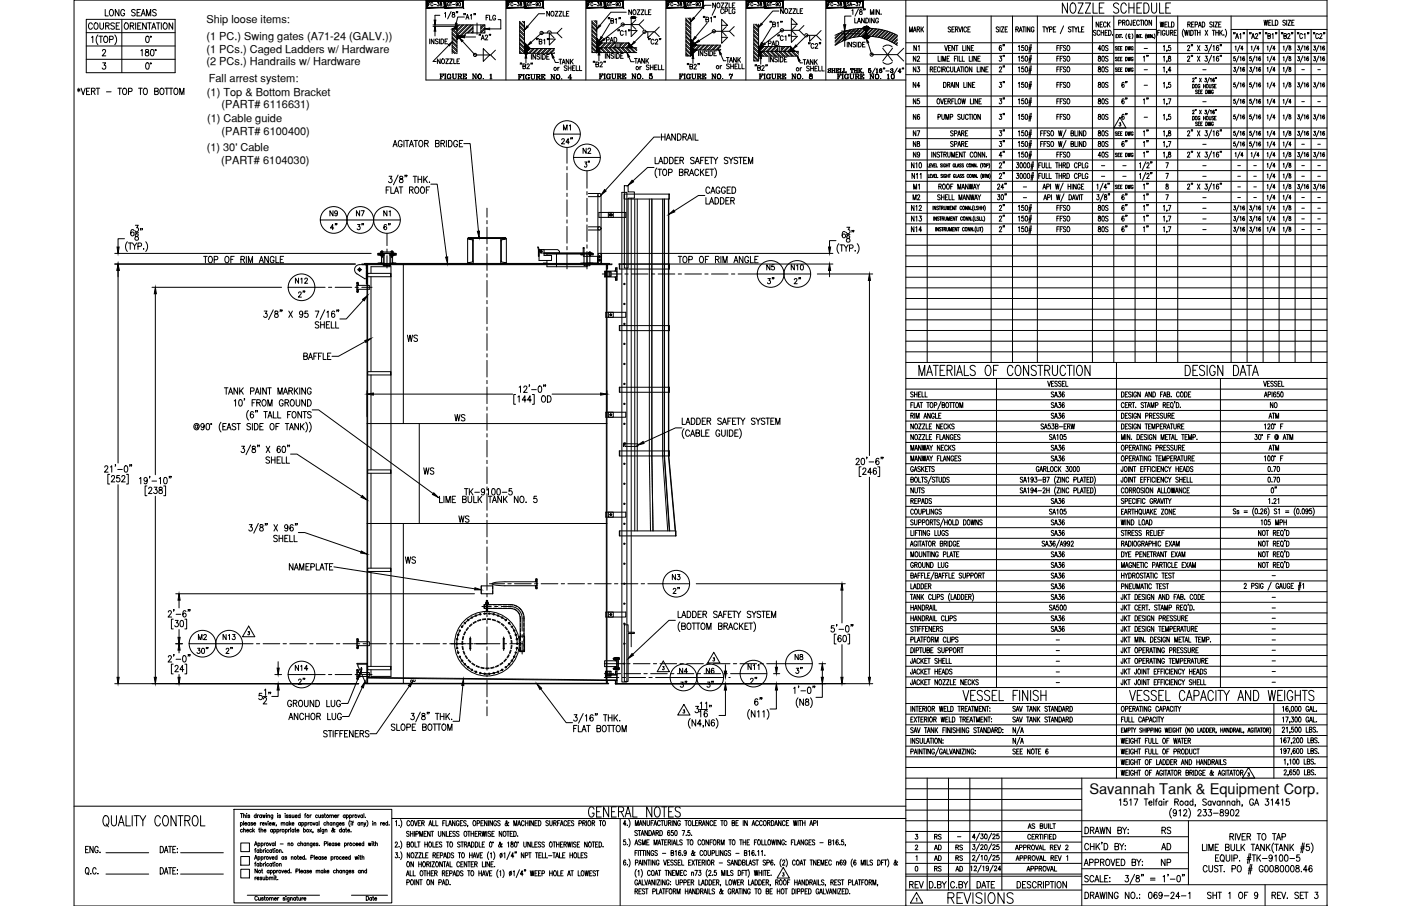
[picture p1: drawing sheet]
<svg xmlns="http://www.w3.org/2000/svg" width="432mm" height="279mm" viewBox="0 0 432 279" stroke-linecap="round" stroke-linejoin="round" font-family="sans-serif">
<defs><g id="words">
<text font-size="6.6" x="291.4" y="279.8">REVISIONS</text>
<g font-size="5.3">
<text x="26.5" y="10.2">COURSE</text>
<text x="239.9" y="88.9" transform="rotate(-90 239.9 88.9)">3&quot;</text>
<text x="248" y="88.9" transform="rotate(-90 248 88.9)">2&quot;</text>
<text x="124.5" y="106.5">WS</text>
<text x="129.8" y="147.5">WS</text>
<text x="140.4" y="162.3">WS</text>
<text x="124.2" y="175">WS</text>
<text x="68.8" y="202.8">2&quot;</text>
<text x="91" y="212.4">2&quot;</text>
<text x="279.4" y="275.2">REV</text>
</g>
<g font-size="4.9">
<text x="31.4" y="6">LONG SEAMS</text>
<text x="236" y="15.5">PAD</text>
<text x="280.8" y="16.9">N1</text>
<text x="310.8" y="16.9" transform="rotate(-90 310.8 16.9)">6&quot;</text>
<text x="337.6" y="16.9">40S</text>
<text x="306.9" y="20.1">3&quot;</text>
<text x="355.2" y="20.1" transform="rotate(-90 355.2 20.1)">1&quot;</text>
<text x="280.5" y="28.2">N4</text>
<text x="306.9" y="28.2">3&quot;</text>
<text x="337.6" y="28.2">80S</text>
<text x="306.9" y="33.2">3&quot;</text>
<text x="351.4" y="33.2">1&quot;</text>
<text x="280.5" y="38.1">N6</text>
<text x="306.9" y="38.1">3&quot;</text>
<text x="337.6" y="38.1">80S</text>
<text x="172.2" y="45.5">24&quot;</text>
<text x="280.5" y="46.6">N8</text>
<text x="306.9" y="43">3&quot;</text>
<text x="337.6" y="46.6">80S</text>
<text x="355.2" y="43" transform="rotate(-90 355.2 43)">1&quot;</text>
<text x="178.9" y="48.7">N2</text>
<text x="280.5" y="49.7">N9</text>
<text x="306.9" y="49.7">4&quot;</text>
<text x="306.9" y="52.9">2&quot;</text>
<text x="337.6" y="49.7">40S</text>
<text x="355.2" y="49.7" transform="rotate(-90 355.2 49.7)">1&quot;</text>
<text x="284.7" y="59.6" transform="rotate(-90 284.7 59.6)">M1</text>
<text x="310.8" y="56.4" transform="rotate(-90 310.8 56.4)">2&quot;</text>
<text x="355.2" y="59.6" transform="rotate(-90 355.2 59.6)">1&quot;</text>
<text x="355.2" y="62.8" transform="rotate(-90 355.2 62.8)">1&quot;</text>
<text x="100.9" y="72">4&quot;</text>
<text x="109" y="72">3&quot;</text>
<text x="117.5" y="72">6&quot;</text>
<text x="280.1" y="66.3">N12</text>
<text x="280.1" y="69.5">N13</text>
<text x="310.8" y="66.3" transform="rotate(-90 310.8 66.3)">2&quot;</text>
<text x="310.8" y="69.5" transform="rotate(-90 310.8 69.5)">2&quot;</text>
<text x="337.6" y="66.3">80S</text>
<text x="337.6" y="69.5">80S</text>
<text x="355.2" y="69.5" transform="rotate(-90 355.2 69.5)">1&quot;</text>
<text x="306.9" y="72.7">2&quot;</text>
<text x="355.2" y="72.7" transform="rotate(-90 355.2 72.7)">1&quot;</text>
<text x="91" y="92.8">2&quot;</text>
<text x="139.3" y="130.9">WS</text>
<text x="390.5" y="127">NO</text>
<text x="142.2" y="153.8">TK-9100-5</text>
<text x="394.8" y="153.1" transform="rotate(-90 394.8 153.1)">0&quot;</text>
<text x="206.4" y="184.1">2&quot;</text>
<text x="60.3" y="198.6">M2</text>
<text x="67.7" y="198.6">N13</text>
<text x="90" y="208.1">N14</text>
<text x="229.7" y="207.8">N11</text>
<text x="244.5" y="208.8">3&quot;</text>
<text x="208.8" y="213.1">3&quot;</text>
<text x="217" y="213.1">3&quot;</text>
<text x="230.4" y="212">2&quot;</text>
<text x="87.8" y="219.1">GROUND LUG</text>
<text x="357" y="263.2">AD</text>
<text x="357.4" y="258.2">RS</text>
<text x="357" y="268.1">NP</text>
</g>
<text font-size="4.5" x="335.7" y="244.9">Savannah Tank &amp; Equipment Corp.</text>
<g font-size="4.4">
<text x="148.9" y="7.4">FLG</text>
<text x="279.4" y="10.9">MARK</text>
<text x="336.9" y="9.5">NECK</text>
<text x="356.7" y="9.5">WELD</text>
<text x="185.9" y="14.1">PAD</text>
<text x="171.4" y="20.8">TANK</text>
<text x="194.7" y="20.8">TANK</text>
<text x="223" y="20.5">TANK</text>
<text x="246.6" y="21.2">TANK</text>
<text x="280.5" y="23.3">N3</text>
<text x="280.5" y="20.1">N2</text>
<text x="337.6" y="20.1">80S</text>
<text x="337.6" y="23.3">80S</text>
<text x="348.5" y="28.2" transform="rotate(-90 348.5 28.2)">6&quot;</text>
<text x="280.5" y="33.2">N5</text>
<text x="337.6" y="33.2">80S</text>
<text x="348.5" y="33.2" transform="rotate(-90 348.5 33.2)">6&quot;</text>
<text x="172.9" y="41.3">M1</text>
<text x="348.5" y="38.1" transform="rotate(-90 348.5 38.1)">6&quot;</text>
<text x="280.5" y="43">N7</text>
<text x="337.6" y="43">80S</text>
<text x="348.5" y="46.6" transform="rotate(-90 348.5 46.6)">6&quot;</text>
<text x="182.7" y="52.9" transform="rotate(-90 182.7 52.9)">3&quot;</text>
<text x="280.1" y="52.9">N10</text>
<text x="280.5" y="62.8">M2</text>
<text x="348.5" y="62.8" transform="rotate(-90 348.5 62.8)">6&quot;</text>
<text x="100.9" y="67.7">N9</text>
<text x="109" y="67.7">N7</text>
<text x="117.5" y="67.7">N1</text>
<text x="348.5" y="69.5" transform="rotate(-90 348.5 69.5)">6&quot;</text>
<text x="280.1" y="72.7">N14</text>
<text x="337.6" y="72.7">80S</text>
<text x="348.5" y="72.7" transform="rotate(-90 348.5 72.7)">6&quot;</text>
<text x="90.3" y="88.5">N12</text>
<text x="235.3" y="84.3">N5</text>
<text x="243.1" y="84.3">N10</text>
<text x="390.2" y="130.2">ATM</text>
<text x="390.2" y="140.1">ATM</text>
<text x="206.4" y="179.9">N3</text>
<text x="208.5" y="208.8">N4</text>
<text x="217" y="208.8">N6</text>
<text x="244.1" y="204.6">N8</text>
<text x="287.2" y="263.2">AD</text>
<text x="287.2" y="260">RS</text>
<text x="293.9" y="263.2">RS</text>
<text x="287.2" y="269.9">RS</text>
<text x="287.2" y="266.7">AD</text>
<text x="293.9" y="269.9">AD</text>
<text x="293.9" y="266.7">RS</text>
</g>
<g font-size="3.5">
<text x="75.5" y="196.8">3</text>
<text x="218.7" y="205">3</text>
<text x="125.6" y="211.7">~</text>
</g>
<g font-size="3.4">
<text x="63.6" y="7.2">Ship loose items:</text>
<text x="63.6" y="12.4">(1 PC.) Swing gates (A71-24 (GALV.))</text>
<text x="63.6" y="16.2">(1 PCs.) Caged Ladders w/ Hardware</text>
<text x="63.6" y="20.1">(2 PCs.) Handrails w/ Hardware</text>
<text x="63.8" y="29.6">(1) Top &amp; Bottom Bracket</text>
<text x="64.4" y="25.3">Fall arrest system:</text>
<text x="68.3" y="33.4">(PART# 6116631)</text>
<text x="63.8" y="37.8">(1) Cable guide</text>
<text x="68.3" y="41.7">(PART# 6100400)</text>
<text x="63.7" y="46.6">(1) 30' Cable</text>
<text x="68.1" y="50.6">(PART# 6104030)</text>
</g>
<g font-size="2.6">
<text x="351.7" y="16.2">-</text>
<text x="351.7" y="22.6">-</text>
<text x="369.7" y="22.6">-</text>
<text x="400.4" y="22.6">-</text>
<text x="405.3" y="22.6">-</text>
<text x="351.7" y="27.5">-</text>
<text x="369.7" y="32.5">-</text>
<text x="400.4" y="32.5">-</text>
<text x="405.3" y="32.5">-</text>
<text x="351.7" y="37.4">-</text>
<text x="369.7" y="45.9">-</text>
<text x="400.4" y="45.9">-</text>
<text x="405.3" y="45.9">-</text>
<text x="338.7" y="52.2">-</text>
<text x="345" y="52.2">-</text>
<text x="369.7" y="52.2">-</text>
<text x="380.6" y="52.2">-</text>
<text x="385.6" y="52.2">-</text>
<text x="400.4" y="52.2">-</text>
<text x="405.3" y="52.2">-</text>
<text x="314.3" y="58.9">-</text>
<text x="338.7" y="55.7">-</text>
<text x="345" y="55.7">-</text>
<text x="369.7" y="55.7">-</text>
<text x="380.6" y="55.7">-</text>
<text x="380.6" y="58.9">-</text>
<text x="385.6" y="55.7">-</text>
<text x="385.6" y="58.9">-</text>
<text x="400.4" y="55.7">-</text>
<text x="405.3" y="55.7">-</text>
<text x="314.3" y="62.1">-</text>
<text x="369.7" y="62.1">-</text>
<text x="369.7" y="65.6">-</text>
<text x="380.6" y="62.1">-</text>
<text x="385.6" y="62.1">-</text>
<text x="400.4" y="62.1">-</text>
<text x="400.4" y="65.6">-</text>
<text x="405.3" y="62.1">-</text>
<text x="405.3" y="65.6">-</text>
<text x="369.7" y="68.8">-</text>
<text x="369.7" y="72">-</text>
<text x="400.4" y="68.8">-</text>
<text x="400.4" y="72">-</text>
<text x="405.3" y="68.8">-</text>
<text x="405.3" y="72">-</text>
<text x="391.2" y="178.9">-</text>
<text x="391.2" y="185.6">-</text>
<text x="391.2" y="188.7">-</text>
<text x="391.2" y="191.9">-</text>
<text x="391.2" y="195.1">-</text>
<text x="324.6" y="201.8">-</text>
<text x="324.6" y="198.6">-</text>
<text x="391.2" y="198.6">-</text>
<text x="391.2" y="201.8">-</text>
<text x="324.6" y="208.5">-</text>
<text x="324.6" y="205.3">-</text>
<text x="391.2" y="208.5">-</text>
<text x="391.2" y="205">-</text>
<text x="324.6" y="211.7">-</text>
<text x="391.2" y="211.7">-</text>
<text x="294.2" y="259.3">-</text>
</g>
</g></defs>
<!-- layer: 0 -->
<g fill="none" stroke="#000" stroke-width=".31">
<path d="M22.8 0h386.2v279.4h-386.2zM131.3 0v24.7h147.9M155.9 0v24.7M180.6 0v24.7M205.2 0v24.7M229.9 0v24.7M254.5 0v24.7M279.2 0v279.4M279.2 19.7h129.8M279.2 16.5h129.8M279.2 13.2h129.8M279.2 5h129.8"/>
<path d="M285.8 5v106.8M305.5 5v106.8M312.1 5v106.8M319.7 5v106.8M336.7 5v106.8M343.3 5v106.8M343.3 9.1h13.1M349.8 9.1v102.7M356.4 5v106.8M363 5v106.8M379.4 5v106.8M379.4 9.1h29.6"/>
<path d="M384.4 9.1v102.7M389.3 9.1v102.7M394.2 9.1v102.7M399.2 9.1v102.7M404.1 9.1v102.7M279.2 39.5h129.8M279.2 32.9h129.8M279.2 29.6h129.8M279.2 23h129.8M279.2 55.9h129.8M279.2 52.6h129.8M279.2 46h129.8"/>
<path d="M279.2 42.8h129.8M279.2 49.3h129.8M279.2 59.2h129.8M279.2 78.9h129.8M279.2 75.6h129.8M279.2 72.3h129.8M279.2 69h129.8M279.2 65.8h129.8M279.2 62.5h129.8M279.2 92.1h129.8M279.2 88.8h129.8M279.2 82.2h129.8"/>
<path d="M279.2 85.5h129.8M279.2 98.6h129.8M279.2 95.4h129.8M279.2 116.7h129.8M279.2 111.8h129.8M279.2 120h129.8M279.2 108.5h129.8M279.2 105.2h129.8M279.2 101.9h129.8M307.1 116.7v95.3M344.1 111.8v128.2M376.2 116.7v95.3"/>
<path d="M279.2 139.7h129.8M279.2 136.4h129.8M279.2 133.1h129.8M279.2 126.6h129.8M279.2 129.9h129.8M279.2 123.3h129.8M279.2 159.4h129.8M279.2 156.1h129.8M279.2 152.9h129.8M279.2 149.6h129.8M279.2 146.3h129.8M279.2 143h129.8"/>
<path d="M279.2 162.7h129.8M279.2 166h129.8M279.2 169.3h129.8M279.2 172.6h129.8M279.2 175.9h129.8M279.2 179.2h129.8M279.2 182.5h129.8M279.2 185.7h129.8M279.2 189h129.8M279.2 192.3h129.8M279.2 195.6h129.8M279.2 198.9h129.8"/>
<path d="M279.2 202.2h129.8M279.2 205.5h129.8M279.2 208.7h129.8M279.2 212h129.8M279.2 217h129.8M392.6 217v23M279.2 240h129.8M279.2 233.4h129.8M279.2 230.1h129.8M279.2 226.8h129.8M279.2 223.5h129.8M279.2 220.2h129.8"/>
<path d="M279.2 236.7h129.8M285.8 240v34.5M292.3 240v34.5M298.9 240v34.5M308.8 240v34.5M333.4 240v39.4M22.8 248.6h256.4M72.1 249.6h48.7v28.8h-48.7zM74.1 253.8l.1-.1a.37 .37 0 0 1 .5 .4 .37 .37 0 0 1-.6 .2M74.1 250.9h.7M74.1 253.7v1.2M74.2 260h2.7v2.6h-2.7z"/>
<path d="M74.5 250.9v1.3M74.7 255.9a.35 .35 0 0 0-.5 0 .35 .35 0 0 0 0 .5 .35 .35 0 0 0 .5 0M75.1 251.5l.5-.1v.8M75.1 256l.5-.2v.8M75.1 250.9v1.3M75.1 253.2v1.3M75.1 255.3v1.3M75.4 254h.7l-.1-.2a.35 .35 0 0 0-.5 .1 .35 .35 0 0 0 .1 .5 .35 .35 0 0 0 .5-.1M76 256.1h.6v-.2a.36 .36 0 0 0-.5 0 .36 .36 0 0 0 0 .5 .36 .36 0 0 0 .5 0M76 251h.1M76.1 251.4v.8M77 251.5l-.2-.2-.4 .2 .5 .3v.3l-.5-.1"/>
<path d="M77 253.8a.36 .36 0 0 0-.5 0 .36 .36 0 0 0 0 .5 .36 .36 0 0 0 .5 0M77 253.7v.8M77.5 255.9a.35 .35 0 0 0-.5 0 .35 .35 0 0 0 0 .5 .35 .35 0 0 0 .5 0M77.9 253.8l-.2-.1-.4 .1 .5 .3v.3l-.5-.1M77.9 255.3v1.3M78.1 256.1l.3 .5M78.2 254h.6v-.2a.36 .36 0 0 0-.5 0 .36 .36 0 0 0 0 .5 .36 .36 0 0 0 .5 0M78.4 255.8l-.5 .6M79 251.5a.35 .35 0 0 0-.6 0 .35 .35 0 0 0 0 .5 .35 .35 0 0 0 .6 0M79 250.9v1.3M79.4 251.3v.9M79.5 260v1.2"/>
<path d="M79.7 255.8h.4M79.8 251.3l-.4 .4M79.9 255.3v1.1l.2 .2M80.2 253.7v.8M80.4 256l.5-.2 .1 .8M80.4 255.3v1.3M80.5 260v1.2M80.6 251.5a.35 .35 0 0 0-.5 0 .35 .35 0 0 0 0 .5 .35 .35 0 0 0 .5 0M80.6 251.3v.9M80.6 253.7l-.4 .3M80.8 254h.6v-.3a.37 .37 0 0 0-.6 .4 .37 .37 0 0 0 .6 .2M80.9 251.3l.3 .9 .2-.9 .2 .9 .2-.9"/>
<path d="M81.4 256.1h.6a.31 .31 0 0 0-.3-.4 .31 .31 0 0 0-.3 .4l.2 .5 .4-.2M81.4 260v.8M81.7 253.7l.3 .8 .3-.8M81.9 260l-.5 .3M82.1 251h.1M82.1 251.4v.8M82.5 251.5l.5-.1 .1 .8M82.5 251.3v.9M82.6 253.3h.1M82.6 253.7v.8M83 254h.6l-.1-.2a.35 .35 0 0 0-.4 .1 .35 .35 0 0 0 0 .5 .35 .35 0 0 0 .5-.1M83 260l.3 .8 .3-.8"/>
<path d="M83.9 253.7l.2 .8 .2-.8 .2 .8 .2-.8M84 255.9a.35 .35 0 0 0-.5 0 .35 .35 0 0 0 0 .5 .35 .35 0 0 0 .5 0M84 255.8v.8M84.1 251.3l-.1 1.2h-.4M84.1 251.5a.35 .35 0 0 0-.5 0 .35 .35 0 0 0 0 .5 .35 .35 0 0 0 .5 0M84.4 255.9a.35 .35 0 0 1 .5 0 .35 .35 0 0 1 0 .5 .35 .35 0 0 1-.5 0M84.4 255.8v1.2M84.5 260v.8M84.9 259.5v1.3M85.2 254.4l-.1 .3M85.3 255.9a.35 .35 0 0 1 .6 0 .35 .35 0 0 1 0 .5 .35 .35 0 0 1-.6 0M85.3 255.8v1.2"/>
<path d="M85.5 251h.1M85.6 251.4v.8M86.3 255.8v.8M86.5 251.5l-.2-.2-.4 .2 .5 .3v.3l-.5-.1M86.7 253.9l.5-.2v.8M86.7 253.7v.8M86.7 255.8l-.4 .3M87.2 253.9l.5-.2 .1 .8M87.8 251h.1M87.9 251.4v.8M87.9 255.9a.35 .35 0 0 1 .6 0 .35 .35 0 0 1 0 .5 .35 .35 0 0 1-.6 0M87.9 255.8v1.2"/>
<path d="M88.8 253.8a.36 .36 0 0 0-.5 0 .36 .36 0 0 0 0 .5 .36 .36 0 0 0 .5 0M88.8 253.7v.8M88.8 260v.8M88.8 251.5l-.2-.2-.4 .2 .6 .3v.3l-.6-.1M88.9 255.8v.8M89.2 253.2v1.3M89.3 255.8l-.4 .3M89.4 254l.3 .5M89.5 255.4h.1M89.6 255.8v.8M89.7 251.5l-.2-.2-.4 .2 .5 .3v.3l-.5-.1M89.7 253.7l-.5 .6"/>
<path d="M90 254h.6v-.2a.35 .35 0 0 0-.5 .1 .35 .35 0 0 0 0 .4 .35 .35 0 0 0 .5 0M90 251.3l.1 .8 .5-.2M90.6 255.9a.35 .35 0 0 0-.6 0 .35 .35 0 0 0 0 .5 .35 .35 0 0 0 .6 0M90.6 255.8v.8M90.6 251.3v.9M90.9 255.8h.3M91 251.7h.6l-.1-.3a.36 .36 0 0 0-.5 .1 .36 .36 0 0 0 .1 .5 .36 .36 0 0 0 .5 0M91 255.3v1.1l.3 .2M91.5 256.1h.6a.31 .31 0 0 0-.3-.4 .31 .31 0 0 0-.3 .4l.3 .5 .3-.2M92.5 251.5a.35 .35 0 0 0-.5 0 .35 .35 0 0 0 0 .5 .35 .35 0 0 0 .5 0M92.5 250.9v1.3M92.6 253.8a.36 .36 0 0 0-.5 0 .36 .36 0 0 0 0 .5 .36 .36 0 0 0 .5 0"/>
<path d="M92.6 253.7v.8M92.7 259.5v1.3M93 253.8l.1-.1a.37 .37 0 0 1 .5 .4 .37 .37 0 0 1-.6 .2M93 253.7v1.2M93.6 255.9a.35 .35 0 0 1 .5 0 .35 .35 0 0 1 0 .5 .35 .35 0 0 1-.5 0M93.6 255.3v1.3M93.9 251.3h.3M94 253.8l.1-.1a.37 .37 0 0 1 .5 .4 .37 .37 0 0 1-.6 .2M94 253.7v1.2M94.2 260v.8M94.3 250.9l-.3 .2v1.1M94.6 260v.8"/>
<path d="M95 253.7v.8M95.4 253.7l-.4 .3M95.5 255.8l.5 .8M95.6 251.3v.9M96 251.3l-.4 .4M96 255.8l-.5 .8M96.2 260l-.1 1.1-.4 .1M96.5 253.7l.3 .8 .3-.8M96.5 256.5l-.1 .3M97.9 251.5a.35 .35 0 0 0-.6 0 .35 .35 0 0 0 0 .5 .35 .35 0 0 0 .6 0M98 253.8a.36 .36 0 0 0-.6 0 .36 .36 0 0 0 0 .5 .36 .36 0 0 0 .6 0M98 253.7v.8"/>
<path d="M98.2 251.3l.1 .8 .5-.2M98.4 253.2v1.3M98.5 255.9l-.5-.1 .5 .6-.2 .2-.4-.2M98.8 251.3v.9M98.8 255.4h.1M98.8 255.8v.8M99.7 251.5l-.2-.2-.4 .2 .6 .3v.3l-.6-.1M99.8 255.8v1.1l-.5 .1M99.8 255.9a.35 .35 0 0 0-.5 0 .35 .35 0 0 0 0 .5 .35 .35 0 0 0 .5 0M99.9 251.3h.4M100.1 250.9v1l.3 .3M100.2 256l.5-.2 .1 .8"/>
<path d="M100.2 255.8v.8M100.4 253.8a.36 .36 0 0 0-.5 0 .36 .36 0 0 0 0 .5 .36 .36 0 0 0 .5 0M100.8 253.9l.5-.2v.8M100.8 253.2v1.3M101 259.5v1.3M101.6 251.5l.6-.1v.8M101.6 251.3v.9M102.2 251.5l.5-.1 .1 .8M102.3 253.8l-.1-.1a.37 .37 0 0 0-.5 .4 .37 .37 0 0 0 .6 .2M102.3 253.7v.8M102.7 253.9l.5-.2 .1 .8M102.7 253.7v.8"/>
<path d="M102.9 260v.8M103.1 251.7h.6a.31 .31 0 0 0-.3-.4 .31 .31 0 0 0-.3 .4l.3 .5 .3-.2M103.2 255.9l-.1-.1a.67 .67 0 0 1-.8 .7v-.4l.5-.4-.2-.4-.1 .5 .5 .7h.2M104.1 251.3v.9M104.2 253.7v1.1l-.4 .1M104.2 253.8a.36 .36 0 0 0-.5 0 .36 .36 0 0 0 0 .5 .36 .36 0 0 0 .5 0M104.5 251.3l-.4 .4M104.6 254h.6v-.2a.35 .35 0 0 0-.5 .1 .35 .35 0 0 0 0 .5 .35 .35 0 0 0 .5-.1M105.2 255.9a.35 .35 0 0 0-.5 0 .35 .35 0 0 0 0 .5 .35 .35 0 0 0 .5 0M105.2 255.3v1.3M106.1 253.8l-.2-.1-.4 .1 .5 .3v.3l-.5-.1M106.2 255.9a.35 .35 0 0 0-.5 0 .35 .35 0 0 0 0 .5 .35 .35 0 0 0 .5 0"/>
<path d="M106.2 255.8v.8M106.2 260v1.2M106.4 251.5a.35 .35 0 0 0-.5 0 .35 .35 0 0 0 0 .5 .35 .35 0 0 0 .5 0M106.4 251.3v.9M106.5 255.8h.3M106.6 255.3v1.1l.3 .2M106.8 251.5a.35 .35 0 0 1 .5 0 .35 .35 0 0 1 0 .5 .35 .35 0 0 1-.5 0M106.8 251.3v1.3M107.2 256.1h.6l-.1-.2a.35 .35 0 0 0-.5 0 .35 .35 0 0 0 .1 .5 .35 .35 0 0 0 .5 0M107.2 260v.8M107.6 260l-.4 .3M107.8 251.5a.35 .35 0 0 1 .5 0 .35 .35 0 0 1 0 .5 .35 .35 0 0 1-.5 0"/>
<path d="M107.8 251.3v1.3M107.9 253a1.45 1.45 0 0 0 0 1.9M108.2 256.5h.1M108.2 253.3h.1M108.2 253.7v.8M108.5 253.7h.4M108.7 251.3v.9M108.9 253.2l-.2 .3v1M109.2 251.3l-.5 .4M110.3 251.3l.3 .9 .3-.9M110.9 253.8a.36 .36 0 0 0-.5 0 .36 .36 0 0 0 0 .5 .36 .36 0 0 0 .5 0M110.9 253.7v.8"/>
<path d="M111.3 253.9l.5-.2 .1 .8M111.3 253.7v.8M111.8 251.5a.35 .35 0 0 0-.6 0 .35 .35 0 0 0 0 .5 .35 .35 0 0 0 .6 0M111.8 251.3v.9M112.1 259.5v1.3M112.2 253.7l.3 .8 .3-.8M112.2 250.9v1.3M112.5 254.5l-.4 .4M112.6 252h.1M113 253a1.45 1.45 0 0 1 0 1.9M113.5 260l.2 .8 .3-.8 .2 .8 .2-.8M114.7 259.6h.1"/>
<path d="M114.8 253.3h.1M114.9 253.7v.8M115 260h.4M115.2 259.5v1.1l.2 .2M115.3 253.9l.5-.2v.8M115.3 253.7v.8M115.7 259.5v1.3M117.3 253.7v.8M117.7 253.7l-.4 .3M117.9 254h.7l-.1-.2a.35 .35 0 0 0-.5 .1 .35 .35 0 0 0 .1 .5 .35 .35 0 0 0 .5-.1M119.5 253.8l-.1-.1a.37 .37 0 0 0-.6 .4 .37 .37 0 0 0 .7 .2M119.5 253.2v1.3"/>
<path d="M119.9 254.4h.1M120.8 252.4h158.4M191.1 252.4v27M279.2 243.2h54.2M279.2 246.5h54.2M279.2 249.8h54.2M279.2 256.4h54.2M279.2 259.7h54.2M279.2 253.1h129.8M333.4 258h32.9M366.3 253.1v19.7M74.2 268.1h2.7v2.6h-2.7z"/>
<path d="M74.2 264.1h2.7v2.7h-2.7zM76.2 276.1h22.3M78.4 260.8l.4-1.3 .5 1.3M78.4 265l.4-1.2 .5 1.2M78.5 262.1h.3M78.5 266.3h.3M78.6 260.4h.5M78.6 264.6h.5M78.6 270.5v.8M78.9 261.7l-.2 .2v1M78.9 265.9l-.2 .2v1M79 270.5l-.4 .3"/>
<path d="M79.2 270.8h.6l-.1-.2a.37 .37 0 0 0-.5 .3 .37 .37 0 0 0 .6 .2M79.3 268v1.2l-.7-1.2v1.2M79.3 276.7a.39 .39 0 0 0-.5-.3 .39 .39 0 0 0-.3 .5v.3a.39 .39 0 0 0 .3 .4 .39 .39 0 0 0 .5-.3M79.5 260.2a.35 .35 0 0 1 .5-.1 .35 .35 0 0 1 0 .5 .35 .35 0 0 1-.5 0M79.5 264.4l.1-.2a.36 .36 0 0 1 .5 .4 .36 .36 0 0 1-.6 .2M79.5 264.2v1.2M79.7 276.8v.8l.5-.2M79.8 262.3a.36 .36 0 0 0-.5-.1 .36 .36 0 0 0 0 .6 .36 .36 0 0 0 .5-.1M79.8 266.5a.35 .35 0 0 0-.5-.1 .35 .35 0 0 0 0 .6 .35 .35 0 0 0 .5-.1M79.8 262.1v.8M79.8 266.3v.8M80.2 262.3a.36 .36 0 0 1 .5-.1 .36 .36 0 0 1 0 .6 .36 .36 0 0 1-.5-.1"/>
<path d="M80.2 266.5a.35 .35 0 0 1 .5-.1 .35 .35 0 0 1 0 .6 .35 .35 0 0 1-.5-.1M80.2 261.7v1.2M80.2 265.9v1.2M80.2 276.8v.8M80.5 260.2a.35 .35 0 0 1 .5-.1 .35 .35 0 0 1 0 .5 .35 .35 0 0 1-.5 0M80.5 264.4l.1-.2a.37 .37 0 0 1 .5 .4 .37 .37 0 0 1-.6 .2M80.5 264.2v1.2M80.6 268.4h.3M80.7 270.7l-.2-.2-.4 .2 .5 .3v.3l-.5-.2M80.8 268v1l.2 .2M81 270.5l.1 .8 .5-.2M81.2 277l-.3-.2-.3 .2 .5 .3v.3l-.5-.1"/>
<path d="M81.2 262.1v.8M81.2 266.3v.8M81.4 276.8h.4M81.4 264.2v.8M81.6 262.1l-.4 .3M81.6 266.3l-.4 .3M81.6 276.4v1l.2 .2M81.6 270.5v.8M81.8 261.7h.1M81.8 265.9h.1M81.8 262.1v.8M81.8 266.3v.8"/>
<path d="M81.9 264.2l-.5 .3M82 270.7a.36 .36 0 0 1 .5-.1 .36 .36 0 0 1 0 .6 .36 .36 0 0 1-.5-.1M82 270.1v1.2M82.8 262.3a.36 .36 0 0 0-.5-.1 .36 .36 0 0 0 0 .6 .36 .36 0 0 0 .5-.1M82.8 266.5a.35 .35 0 0 0-.5-.1 .35 .35 0 0 0 0 .6 .35 .35 0 0 0 .5-.1M82.9 268.6l-.1-.2a.37 .37 0 0 0-.5 .4 .37 .37 0 0 0 .6 .2M82.9 268.4v.8M83 264.2l.3 .8 .3-.8M83 270.7l.5-.1v.7M83 270.5v.8M83.1 277l.5-.1 .1 .7M83.1 276.8v.8"/>
<path d="M83.4 268.6l.1-.2a.37 .37 0 0 1 .5 .4 .37 .37 0 0 1-.6 .2M83.4 268.4v1.2M83.5 270.7l.6-.1v.7M83.7 277l.5-.1v.7M83.7 262.3a.36 .36 0 0 0-.5-.1 .36 .36 0 0 0 0 .6 .36 .36 0 0 0 .5-.1M83.7 266.5a.35 .35 0 0 0-.5-.1 .35 .35 0 0 0 0 .6 .35 .35 0 0 0 .5-.1M83.7 262.1v.8M83.7 266.3v.8M83.9 264.5h.6l-.1-.2a.36 .36 0 0 0-.5 .1 .36 .36 0 0 0 .1 .5 .36 .36 0 0 0 .5-.1M84 262.1h.4M84 266.3h.4M84.2 261.7v1l.2 .2"/>
<path d="M84.2 265.9v1l.2 .2M84.3 268.6l.1-.2a.37 .37 0 0 1 .5 .4 .37 .37 0 0 1-.6 .2M84.3 268.4v1.2M84.5 260.2a.35 .35 0 0 0-.5-.1 .35 .35 0 0 0 0 .5 .35 .35 0 0 0 .5 0M84.5 270.1h.1M84.5 270.6v.7M84.6 277.2h.6a.31 .31 0 0 0-.3-.4 .31 .31 0 0 0-.3 .4l.2 .4 .4-.1M84.7 261.7h.1M84.7 265.9h.1M84.7 262.1v.8M84.7 266.3v.8M84.8 270.5h.4"/>
<path d="M85 270.1v1l.2 .2M85.3 268.4v.8M85.4 264.4l-.1-.2a.36 .36 0 0 0-.5 .4 .36 .36 0 0 0 .6 .2M85.4 263.8v1.2M85.6 276.8v.8M85.6 271.2h.1M85.7 268.4l-.4 .4M86 276.8l-.4 .4M86.1 262.3l.5-.2 .1 .8M86.1 266.5l.5-.2 .1 .8M86.1 262.1v.8M86.1 266.3v.8"/>
<path d="M86.4 260.3h.9M86.8 268.4l.3 .8 .3-.8M87.1 262.8h.1M87.4 264.4a.36 .36 0 0 0-.5-.1 .36 .36 0 0 0 0 .5 .36 .36 0 0 0 .5 0M87.4 264.2v.8M87.7 268.8h.6l-.1-.4a.37 .37 0 0 0-.5 .4 .37 .37 0 0 0 .6 .2M87.8 277l-.5-.1 .5 .6-.2 .1-.4-.1M88.1 276.4h.1M88.2 276.9v.7M88.3 264.4l-.1-.2-.4 .2 .5 .2v.4l-.5-.2M88.8 260.2l.5-.2v.8M89.1 276.8v1.1l-.4 .1"/>
<path d="M89.1 277a.34 .34 0 0 0-.5 0 .34 .34 0 0 0 0 .5 .34 .34 0 0 0 .5 0M89.2 268.6l-.1-.2a.37 .37 0 0 0-.5 .4 .37 .37 0 0 0 .6 .2M89.2 268v1.2M89.5 277l.5-.1 .1 .7M89.5 276.8v.8M89.7 269.1h.1M89.8 264.4l.5-.2v.8M89.8 264.2v.8M91.1 277a.35 .35 0 0 0-.6 0 .35 .35 0 0 0 0 .5 .35 .35 0 0 0 .6 0M91.1 276.8v.8M91.2 268.6h.6l.1-.5-.7-.1v1.2M91.4 276.8h.3"/>
<path d="M91.5 276.4v1l.3 .2M91.6 264.2h.4M91.8 263.8v1l.2 .2M92.1 276.8v.8l.5-.2M92.3 264.5h.6l-.1-.3a.36 .36 0 0 0-.5 .4 .36 .36 0 0 0 .6 .2M92.3 268v1.2M92.4 260.2a.35 .35 0 0 0-.6-.1 .35 .35 0 0 0 0 .5 .35 .35 0 0 0 .6 0M92.6 268.8h.7l-.1-.3a.36 .36 0 0 0-.5 .1 .36 .36 0 0 0 .1 .5 .36 .36 0 0 0 .5-.1M92.6 276.8v.8M92.7 260.2l.5-.2 .1 .8M93 276.8v.8M93.5 276.8l-.5 .4"/>
<path d="M93.7 277.2h.6l-.1-.3a.36 .36 0 0 0-.5 .1 .36 .36 0 0 0 .1 .5 .36 .36 0 0 0 .5 0M93.8 264.4a.36 .36 0 0 0-.5-.1 .36 .36 0 0 0 0 .5 .36 .36 0 0 0 .5 0M93.8 263.8v1.2M94.2 268.6l-.1-.2a.37 .37 0 0 0-.6 .4 .37 .37 0 0 0 .7 .2M94.2 268.4v.8M94.2 260.2a.35 .35 0 0 0-.5-.1 .35 .35 0 0 0 0 .5 .35 .35 0 0 0 .5 0M94.3 264.9h.1M94.6 260.2l.5-.2 .1 .8M95.1 268.6l-.5-.2v.3l.5 .3-.2 .2-.4-.2M95.4 268.8h.6l-.1-.4a.37 .37 0 0 0-.5 .4 .37 .37 0 0 0 .6 .2M95.8 264.4h.6v-.6h-.6v1.2M96.2 260.2a.35 .35 0 0 0-.5-.1 .35 .35 0 0 0 0 .5 .35 .35 0 0 0 .5 0"/>
<path d="M96.5 260.3h.6v-.2a.36 .36 0 0 0-.5 .1 .36 .36 0 0 0 0 .4 .36 .36 0 0 0 .5 0M96.9 263.8v1.2M97.2 264.5h.7l-.2-.3a.36 .36 0 0 0-.5 .4 .36 .36 0 0 0 .7 .2M97.5 268.6l.5-.2v.8M97.5 268.4v.8M98 260.2l-.5-.2 .5 .6-.2 .2-.3-.2M98 268.6l.5-.2 .1 .8M98.4 260.7h.1M98.8 264.4a.36 .36 0 0 0-.5-.1 .36 .36 0 0 0 0 .5 .36 .36 0 0 0 .5 0M98.8 264.2v.8M99.5 268.6l-.1-.2a.37 .37 0 0 0-.5 .4 .37 .37 0 0 0 .6 .2M99.5 268.4v.8"/>
<path d="M99.7 264.4l-.2-.2-.4 .2 .6 .2v.4l-.6-.2M99.9 260.2h.7v-.5l-.7-.2v1.3M99.9 268v1.2M100 264.5h.6v-.2a.36 .36 0 0 0-.5 .1 .36 .36 0 0 0 0 .5 .36 .36 0 0 0 .5-.1M100.2 268.8l.3 .4M100.5 268.4l-.6 .6M100.8 268.8h.6l-.1-.4a.37 .37 0 0 0-.5 .4 .37 .37 0 0 0 .6 .2M101.4 260.3h.6a.31 .31 0 0 0-.3-.3 .31 .31 0 0 0-.3 .3l.2 .5 .4-.2M102 264.4a.36 .36 0 0 1 .6-.1 .36 .36 0 0 1 0 .5 .36 .36 0 0 1-.6 0M102 264.2v1.2M102.9 260.2a.35 .35 0 0 0-.5-.1 .35 .35 0 0 0 0 .5 .35 .35 0 0 0 .5 0M103 264.2v.8"/>
<path d="M103.4 268.6l-.1-.2a.37 .37 0 0 0-.5 .4 .37 .37 0 0 0 .6 .2M103.4 264.2l-.4 .3M103.7 268.6l.5-.2 .1 .8M103.7 268v1.2M103.8 260.2l-.5-.2v.3l.5 .3-.2 .2-.3-.2M104.1 260.3h.7l-.1-.2a.36 .36 0 0 0-.5 .1 .36 .36 0 0 0 .1 .4 .36 .36 0 0 0 .5 0M105.2 264.4a.36 .36 0 0 0-.5-.1 .36 .36 0 0 0 0 .5 .36 .36 0 0 0 .5 0M105.3 268.6l-.1-.2a.37 .37 0 0 0-.6 .4 .37 .37 0 0 0 .7 .2M105.3 268.4v.8M105.5 264.5h.6v-.2a.36 .36 0 0 0-.5 .1 .36 .36 0 0 0 0 .4 .36 .36 0 0 0 .5 0M105.7 268.6l.5-.2v.8M105.7 268.4v.8"/>
<path d="M106.2 260.2a.35 .35 0 0 1 .5-.1 .35 .35 0 0 1 0 .5 .35 .35 0 0 1-.5 0M106.4 264.5h.7l-.1-.2a.36 .36 0 0 0-.5 .1 .36 .36 0 0 0 .1 .5 .36 .36 0 0 0 .5-.1M107.2 268.4v1.1l-.5 .1M107.2 268.6l-.1-.2a.37 .37 0 0 0-.5 .4 .37 .37 0 0 0 .6 .2M107.6 268.8h.6l-.1-.4a.37 .37 0 0 0-.5 .4 .37 .37 0 0 0 .6 .2M108 264.4l-.1-.2a.36 .36 0 0 0-.5 .4 .36 .36 0 0 0 .6 .2M108 263.8v1.2M108.3 276.1h11.1M109.1 268.6l-.6-.2v.3l.6 .3-.3 .2-.3-.2M109.3 260.2a.35 .35 0 0 0-.5-.1 .35 .35 0 0 0 0 .5 .35 .35 0 0 0 .5 0M109.4 264.2l.2 .8 .2-.8 .2 .8 .2-.8M109.7 260.3h.6a.31 .31 0 0 0-.3-.3 .31 .31 0 0 0-.3 .3l.2 .5 .4-.2"/>
<path d="M110.6 260.3h.6l-.1-.2a.36 .36 0 0 0-.4 .1 .36 .36 0 0 0 0 .4 .36 .36 0 0 0 .5 0M110.5 263.8h.1M110.6 264.2v.8M110.9 264.2h.4M111 263.8v1l.3 .2M111 268.6l-.1-.2a.37 .37 0 0 0-.5 .4 .37 .37 0 0 0 .6 .2M111 268.4v.8M111.4 268.6l.6-.2v.8M111.4 268.4v.8M111.6 264.4l.5-.2 .1 .8M111.6 263.8v1.2M112.1 260.2a.35 .35 0 0 0-.5-.1 .35 .35 0 0 0 0 .5 .35 .35 0 0 0 .5 0"/>
<path d="M112.9 276.4a.64 .64 0 0 1 .7 .6 .64 .64 0 0 1-.7 .6zM113 268.6l-.1-.2a.37 .37 0 0 0-.5 .4 .37 .37 0 0 0 .6 .2M113 268v1.2M114.5 277a.35 .35 0 0 0-.5 0 .35 .35 0 0 0 0 .5 .35 .35 0 0 0 .5 0M114.5 276.8v.8M114.7 260v.8M114.8 276.8h.4M115 276.4v1l.2 .2M115.5 277.2h.6a.31 .31 0 0 0-.3-.4 .31 .31 0 0 0-.3 .4l.2 .4 .4-.1M115.7 260.2l.5-.2 .1 .8M279.2 266.3h54.2M279.2 263h87.1"/>
<path d="M279.2 270.2h54.2M279.2 269.6h54.2M279.2 274.5h54.2M333.4 272.8h75.6M333.4 267.9h32.9M389.9 272.8v6.6"/>
<circle cx="87.3" cy="256.1" r=".39"/>
<circle cx="94.8" cy="256.1" r=".39"/>
<circle cx="94.9" cy="251.7" r=".39"/>
<circle cx="95.9" cy="254" r=".39"/>
<circle cx="101" cy="251.7" r=".39"/>
<circle cx="109.7" cy="251.7" r=".39"/>
<circle cx="80" cy="268.8" r=".39"/>
<circle cx="82.4" cy="260.3" r=".39"/>
<circle cx="82.4" cy="277.2" r=".39"/>
<circle cx="82.4" cy="264.6" r=".39"/>
<circle cx="85.4" cy="262.5" r=".4"/>
<circle cx="85.4" cy="266.7" r=".39"/>
<circle cx="86.2" cy="268.8" r=".39"/>
<circle cx="90" cy="260.4" r=".39"/>
<circle cx="91" cy="264.6" r=".39"/>
<circle cx="104" cy="264.6" r=".39"/>
<circle cx="108.1" cy="260.4" r=".39"/>
</g>
<!-- layer: SHOP TAG -->
<path d="M279.2 279.4h.1M409 279.4h.1" fill="none" stroke="#000" stroke-width=".31"/>
<!-- layer: TEXT -->
<g fill="none" stroke="#000" stroke-width=".31">
<path d="M132.1 1.3h.3M132.4 12v1.5M132.6 .8h-.5v1M133.4 1a.33 .33 0 0 0-.4-.2 .33 .33 0 0 0-.2 .4v.2a.33 .33 0 0 0 .2 .4 .33 .33 0 0 0 .4-.2M133.5 7.7h6.7M133.5 8.1h6.7M133.7 1.4h.8M133.8 12v1.5l-.9-1.5v1.5M134.1 9.6v1.5M134.8 .8h.5l-.3 .4a.31 .31 0 0 1 .3 .5 .31 .31 0 0 1-.6-.1M135 12.2l-.3-.2-.5 .2 .1 .4 .7 .5-.3 .4-.5-.2M135.4 12v1.5"/>
<path d="M135.6 4.7h-1.5v1.5M135.7 18.2v1.4l-.9-1.4v1.4M135.7 .8v.3a.38 .38 0 0 1 .4 .2 .38 .38 0 0 1-.1 .5 .33 .33 0 0 1-.4-.3 .33 .33 0 0 1 .4-.3l.1-.4zM135.9 12a.75 .75 0 0 1 .9 .8 .75 .75 0 0 1-.9 .7zM136.3 18.2h.1a.7 .7 0 0 1 .7 .7 .7 .7 0 0 1-.8 .7l-.2-.5zM137 4.1l.3-.3v1.5M137.2 12.7h.4M137.4 18.2h.8l-.8 1.4h.8M137.9 12h-.7v1.5h.7M138.3 14l-4.9 5h1M138.5 1a.33 .33 0 0 0-.4-.2 .33 .33 0 0 0-.2 .4v.2a.33 .33 0 0 0 .3 .4 .33 .33 0 0 0 .3-.4h-.2M138.6 18.2h.8l-.8 1.4h.8"/>
<path d="M138.7 .8h.6M139 .8v1M139 3.6l-1 2.2M139.4 13.1l1.4 1.5M139.4 14.4l1.4 1.5M139.4 15.7l.8 .9M139.4 11.8l1.4 1.5M139.4 10.5l1.4 1.5M139.4 9.2l1.4 1.5M139.4 12.7l1.4 1.5M139.4 14l1.4 1.5M139.4 15.3l1.2 1.3"/>
<path d="M139.4 11.4l1.4 1.5M139.4 10.1l1.4 1.5M139.5 3.9l-.1 .3a.83 .83 0 0 1 .7 1l-.2 .1a.48 .48 0 0 1-.6-.5 .48 .48 0 0 1 .6-.4l.2-.5zM139.5 1.4h.7M139.5 8.9l1.3 1.3M139.8 18.2v1.4h.8M140.4 8.9l.4 .5M140.7 3.6l-.1 .4M140.8 8.9h.1M140.8 8.9h-1.4v7.7M140.9 18.9h.4M141.1 1.1l-.2 .3a.28 .28 0 0 1-.3-.1 .28 .28 0 0 1 0-.4 .28 .28 0 0 1 .4 0l-.1 .9-.3-.1"/>
<path d="M141.1 3.6l-.1 .4M141.2 7.7l-.4 .3M141.5 .8a.48 .48 0 0 1 .4 .5 .48 .48 0 0 1-.4 .5zM141.6 7.7l-.8 .7M141.6 18.2h-.7v1.4h.7M142.5 7.7l-1.7 1.6M142.5 12.7l3.9 4.3h4.8M142.9 7.7l-2.1 2M143 4.2l-.1 .4M143 11.4h3.6M143.1 5.2h-2l-.5 2.1M143.4 4.2l-.1 .4"/>
<path d="M143.6 5.9l.5-1.5 .4 1.5M143.8 5.4h.6M143.8 7.7l-3 2.9M143.9 10.2l-.4 .1-.2 .4M143.9 10.2h5.5v-2.5h-8.6v8.9M144.2 7.7l-3.4 3.3h2.5v-.2l-.2 .2M145 4.7l.3-.3v1.5M145.1 7.7l-3.3 3.3M145.5 7.7l-3.3 3.3M145.8 7.7v2.5M145.8 8.3l-1.9 1.9M145.8 9.6l-.6 .6"/>
<path d="M145.8 8.7l-1.4 1.5M145.8 10l-.1 .2M146.2 4.2l-.1 .4M146.5 4.2l-.1 .4M147.8 10.6l-.1 .4M148.1 10.6l-.1 .4M148.2 7.7v2.5M148.3 12.3l.5-1.5 .5 1.5M148.5 11.8h.6M148.9 15l2 2-2 1.9zM149.4 8.5l-1.2 1.3M149.4 9.8l-.3 .4"/>
<path d="M149.4 9l-1.1 1.2M149.6 11.2l.2-.4 .5 .3-.8 1.2h.8M150.9 10.6l-.1 .4M151.2 10.6l-.1 .4M152.7 15.5l-1.5 1.5 1.5 1.4M156.7 1.3h.4M157.3 .8h-.6v1M158.1 1a.33 .33 0 0 0-.4-.2 .33 .33 0 0 0-.3 .4v.2a.33 .33 0 0 0 .3 .4 .33 .33 0 0 0 .4-.2M158.4 1.4h.7M159.5 .8h.5l-.3 .4a.31 .31 0 0 1 .3 .5 .31 .31 0 0 1-.6-.1M160.2 6.6v9.8h10.7M160.2 11l1.4 1.5"/>
<path d="M160.2 12.3l1.4 1.5M160.2 13.6l1.4 1.5M160.2 14.9l1.4 1.5M160.2 16.2l.2 .2M160.2 9.7l1.4 1.5M160.2 8.4l1.4 1.5M160.2 7.1l1.4 1.5M160.2 11.9l1.4 1.5M160.2 13.2l1.4 1.4M160.2 14.5l1.4 1.5M160.2 15.8l.6 .6M160.2 10.6l1.4 1.4"/>
<path d="M160.2 9.2l1.4 1.5M160.2 7.9l1.4 1.5M160.2 6.6l1.4 1.5M160.3 .8v.3a.39 .39 0 0 1 .5 .2 .39 .39 0 0 1-.2 .5 .33 .33 0 0 1-.4-.3 .33 .33 0 0 1 .5-.3l.1-.4zM160.4 19.5l-.1 .3M160.8 19.5l-.1 .3M161 6.6l.6 .6M161.4 6.6l.2 .2M161.6 16.4h.1M161.6 16.4l.5 .2 .5-.2M161.6 6.6v9.9M161.7 16.5h.1"/>
<path d="M161.7 16.4h.1M161.7 16.4v.1M161.8 16.4h.1M161.8 16.5v.1M161.8 16.4v.2M161.9 16.4v.2M161.9 16.4h.1M162 16.4v.2v-.2M162 16.4v.2M162.1 16.4v.2v-.2M162.1 16.6v-.2v.2M162.1 17.9v1.5"/>
<path d="M162.1 15l-.5 .5 1 .9M162.1 16.4v.2M162.2 16.4v.2v-.2M162.2 16.4v.2M162.3 16.4v.2M162.3 16.4h.1M162.4 16.6h.1M162.4 16.4v.2M162.4 16.4h.1M162.5 16.4v.2M162.5 16.5v.1M162.5 16.4h.1"/>
<path d="M162.5 16.5h.1M162.6 16.4v.1M162.6 16.4h.1M162.6 16.5h.1M163 15l-1.4 1.3M163.2 1a.33 .33 0 0 0-.4-.2 .33 .33 0 0 0-.3 .4v.2a.33 .33 0 0 0 .3 .4 .33 .33 0 0 0 .4-.4h-.3M163.3 .8h.6M163.4 15l-1.5 1.4M163.6 .8v1M163.7 19.5l-.1 .3M163.8 16.8v1.5M164.1 19.5l-.1 .3"/>
<path d="M164.1 1.4h.8M164.3 15l-1.5 1.4M164.7 15l-1.4 1.4M165.1 16.8v1.5l-.8-1.5v1.5M165.5 11.9l-.1 .4M165.6 15l-1.5 1.4M165.7 1.1a.28 .28 0 0 1-.3 .3 .28 .28 0 0 1-.2-.3l.2-.3a.52 .52 0 0 1 .3 .5 .52 .52 0 0 1-.5 .5v-.1M165.8 11.9l-.1 .4M166 15l-1.5 1.4M166.1 .8a.48 .48 0 0 1 .5 .5 .48 .48 0 0 1-.5 .5zM166.2 12.8l.7-.1v-.5l-.7-.1v1.5l.7-.1 .1-.4-.3-.3M166.3 17l-.7-.2v.5l.6 .3 .1 .5-.2 .2-.6-.2"/>
<path d="M166.8 16.8v1.5M166.9 15l-1.5 1.4M167.3 16.8a.75 .75 0 0 1 .8 .7 .75 .75 0 0 1-.8 .8zM167.3 15l-1.4 1.4M167.6 12.4l.3-.3v1.5M167.9 4.2h-1.9l-3.4 3.9M168.2 15l-1.5 1.4M168.5 17.5h.5M168.7 15l-1.5 1.4M168.7 10.2a.65 .65 0 0 1 .6-.7 .65 .65 0 0 1 .6 .7M168.8 11.9l-.1 .4M169.1 11.9l-.1 .4"/>
<path d="M169.3 16.8h-.8v1.5h.8M169.4 3.5v1.5l-.9-1.5v1.5M169.5 15l-1.5 1.4M169.9 3.7l.2-.2a.71 .71 0 0 1 .7 .8 .71 .71 0 0 1-.8 .6l-.2-.5zM170 15l-1.5 1.4M170.8 11.6l-1.5-1.4v3.7l1.9-1.9h-1.9M170.8 15l-1.4 1.4M170.9 15h-9.3M170.9 15.4l-1.1 1M171.1 3.5h.8l-.8 1.5h.8M171.7 10.2h-4.8l-3.2 2.9M172.3 3.5h.8l-.8 1.5h.8"/>
<path d="M173.2 8.7l-1.5 1.5 1.5 1.5M173.6 3.5v1.5h.7M174.6 4.2h.4M175.3 3.5h-.7v1.5h.7M181.4 1.3h.3M181.9 .8h-.5v1M182.5 6.4v9.8h1.4v-1.5v1.5h12.4M182.5 11l1.4 1.5M182.5 12.3l1.4 1.5M182.5 13.6l2.6 2.6M182.5 14.9l1.2 1.3M182.5 9.7l1.4 1.5"/>
<path d="M182.5 8.4l1.4 1.5M182.5 7.1l1.4 1.5M182.5 10.6l1.4 1.4M182.5 11.9l1.4 1.4M182.5 13.2l1.4 1.4M182.5 14.5l1.7 1.7M182.5 15.8l.4 .4M182.5 9.2l1.4 1.5M182.5 7.9l1.4 1.5M182.5 6.6l1.4 1.5M182.7 1a.32 .32 0 0 0-.4-.2 .32 .32 0 0 0-.2 .4v.2a.32 .32 0 0 0 .2 .4 .32 .32 0 0 0 .4-.2M182.9 18.9l-.1 .4"/>
<path d="M183 1.4h.8M183 6.4l.9 .8M183.3 18.9l-.1 .4M183.5 6.4l.4 .4M183.7 19.9l.7-.1v-.5l-.7-.2v1.5l.7-.1 .1-.4-.3-.2M183.9 6.4v8.3h5.9M183.9 13.3h5.9M184 14.7l1.5 1.5M184.2 .8h.4l-.2 .4a.31 .31 0 0 1 .2 .5 .31 .31 0 0 1-.5-.1M184.3 13.3l-.4 .4M184.6 16.7v2.1M184.9 14.7l1.5 1.5"/>
<path d="M184.9 19.5l.3-.4 .4 .3-.7 1.2h.8M185 .8v.3a.38 .38 0 0 1 .4 .2 .38 .38 0 0 1-.1 .5 .33 .33 0 0 1-.4-.3 .33 .33 0 0 1 .4-.3l.1-.4zM185.2 13.3l-1.3 1.2M185.3 14.7l1.5 1.5M185.6 13.3l-1.4 1.4M186.2 14.7l1.5 1.5M186.2 18.9l-.1 .4M186.6 16.5v1.5M186.6 18.9l-.1 .4M186.6 14.7l1.5 1.5M187.5 14.7l1.5 1.5M187.6 5.5l-.2 .3"/>
<path d="M187.8 1a.33 .33 0 0 0-.4-.2 .33 .33 0 0 0-.2 .4v.2a.33 .33 0 0 0 .3 .4 .33 .33 0 0 0 .3-.4h-.2M187.9 16.5v1.5l-.9-1.5v1.5M187.9 5.5l-.1 .3M187.9 14.7l1.5 1.5M188 7.3l-3.8 6.1M188 .8h.6M188.3 6.4h.7l.1-.6-.8-.1v1.5l.8-.2v-.3l-.3-.3M188.3 .8v1M188.8 1.4h.7M188.8 14.7l1.5 1.5M189.1 16.7l-.7-.1v.5l.6 .3 .1 .4-.3 .2-.5-.2M189.3 14.7l1.4 1.5"/>
<path d="M189.6 16.5v1.5M189.7 6l.2-.3v1.5M190.1 16.5a.75 .75 0 0 1 .8 .8 .75 .75 0 0 1-.8 .7zM190.1 14.7l1.5 1.5M190.4 1.1a.28 .28 0 0 1-.3 .3 .28 .28 0 0 1-.3-.3l.3-.3a.52 .52 0 0 1 .3 .5 .52 .52 0 0 1-.5 .5v-.1M190.5 14.7l1.5 1.5M190.8 .8a.48 .48 0 0 1 .4 .5 .48 .48 0 0 1-.4 .5zM190.9 5.5l-.2 .3M191.1 14.7h5.2M191.1 13.3h2.7v1.4M191.2 5.5l-.1 .3M191.3 17.2h.5"/>
<path d="M191.4 14.7l1.5 1.5M191.9 14.7l1.4 1.5M192.1 16.5h-.8v1.5h.8M192.6 9.7l.3-.3v1.5M192.7 14.7l1.5 1.5M193 3.8h-4.7l-3.4 4.1M193 13.3l-1.4 1.4M193.2 14.7l1.4 1.5M193.5 13.3l-1.5 1.4M193.8 13.8l-.9 .9M193.8 14.2l-.5 .5M193.8 9.2l-.1 .4"/>
<path d="M194 14.7l1.5 1.5M194.2 9.2l-.1 .4M194.5 14.7l1.5 1.5M194.6 3v1.5l-.8-1.5v1.5M195.2 3.2l.2-.2a.71 .71 0 0 1 .7 .8 .71 .71 0 0 1-.8 .6l-.2-.5zM195.3 14.7l1 .9M195.8 14.7l.5 .5M195.8 5.7a.65 .65 0 0 0-.6-.6 .65 .65 0 0 0-.7 .6v1.9l1.5-1.5M196 9l-1.5-1.4v3.7l1.9-1.9h-1.9M196.4 3h.8l-.8 1.5h.8M196.9 7.6h-5l-7.8 6.1M196.9 7.6l1.5 1.5"/>
<path d="M197.6 3h.8l-.8 1.5h.8M198.4 6.1l-1.5 1.5M198.8 3v1.5h.8M199.7 9.8v1.9l1.8-1.9M199.9 3.7h.4M200 11.9l-.1 .4M200.4 11.9l-.1 .4M200.6 3h-.7v1.5h.7M201.6 12.5a.47 .47 0 0 0-.6-.4 .47 .47 0 0 0-.3 .6v.3a.47 .47 0 0 0 .3 .6 .47 .47 0 0 0 .6-.3M202 12.5l.2-.4 .5 .3-.8 1.2h.9M203.2 11.3l-1.5-1.5h-2.9l-3.2 3.2M203.2 8.3l-1.5 1.5"/>
<path d="M203.3 11.9l-.1 .4M203.7 11.9l-.2 .4M206 1.3h.4M206.6 .8h-.6v1M207.4 1a.33 .33 0 0 0-.4-.2 .33 .33 0 0 0-.3 .4v.2a.33 .33 0 0 0 .3 .4 .33 .33 0 0 0 .4-.2M207.7 1.4h.7M208.8 .8h.5l-.3 .4a.31 .31 0 0 1 .3 .5 .31 .31 0 0 1-.6-.1M209.6 .8v.3a.38 .38 0 0 1 .5 .2 .38 .38 0 0 1-.2 .5 .33 .33 0 0 1-.4-.3 .33 .33 0 0 1 .5-.3l.1-.4zM211.4 5.5v11.8h1.5v-11.8M211.4 11.5l1.5 1.5M211.4 12.8l1.5 1.5M211.4 14.1l1.5 1.5"/>
<path d="M211.4 15.4l1.5 1.5M211.4 16.7l.5 .6M211.4 10.2l1.5 1.5M211.4 8.9l1.5 1.5M211.4 7.6l1.5 1.5M211.4 6.3l1.5 1.4M211.4 11.1l1.5 1.5M211.4 12.4l1.5 1.4M211.4 13.7l1.5 1.5M211.4 15l1.5 1.5M211.4 16.3l1 1M211.4 9.8l1.5 1.4"/>
<path d="M211.4 8.4l1.5 1.5M211.4 7.2l1.5 1.4M211.4 5.8l1.5 1.5M211.9 19.6l-.1 .4M212 5.5l.9 .9M212.3 19.6l-.1 .4M212.4 5.5l.5 .5M212.5 1a.33 .33 0 0 0-.4-.2 .33 .33 0 0 0-.3 .4v.2a.33 .33 0 0 0 .4 .4 .33 .33 0 0 0 .3-.4h-.2M212.6 .8h.6M212.9 15.4h9.2M212.9 .8v1M212.9 13.9h9.2"/>
<path d="M213.4 13.9l-.5 .5M213.4 1.4h.8M213.6 18.1v1.4M214.2 13.9l-1.3 1.4M214.7 13.9l-1.5 1.5M215 1.1l-.1 .3a.28 .28 0 0 1-.4-.1 .28 .28 0 0 1 .1-.4 .28 .28 0 0 1 .4 0l-.1 .9-.4-.1M215.2 19.6l-.1 .4M215.3 15.7v1.5M215.4 .8a.48 .48 0 0 1 .5 .5 .48 .48 0 0 1-.5 .5zM215.6 19.6l-.1 .4M215.6 13.9l-1.5 1.5M216 13.9l-1.5 1.5"/>
<path d="M216.6 15.7v1.5l-.8-1.5v1.5M216.9 13.9l-1.5 1.5M216.9 5.1l-.2 .3M217.2 5.1l-.1 .3M217.3 13.9l-1.5 1.5M217.6 6l.7-.1 .1-.5-.8-.1v1.5l.8-.2v-.3l-.3-.3M217.9 15.9l-.3-.2-.6 .2 .9 .9-.3 .4-.6-.2M218 7.1l-4.6 5.5M218.2 13.9l-1.5 1.5M218.3 15.7v1.5M218.6 13.9l-1.5 1.5M218.8 15.7a.75 .75 0 0 1 .8 .7 .75 .75 0 0 1-.8 .8z"/>
<path d="M219 5.6l.3-.3v1.5M219.1 1.6h-1.8l-3.4 3.9M219.5 13.9l-1.5 1.5M219.9 13.9l-1.5 1.5M220 16.4h.5M220.2 5.1l-.2 .3M220.5 .9v1.5l-.8-1.5v1.5M220.5 5.1l-.1 .3M220.6 2.4l-1.1 2.3M220.8 13.9l-1.5 1.5M220.8 15.7h-.8v1.5h.8M221.2 1l.1-.1a.7 .7 0 0 1 .6 .8 .7 .7 0 0 1-.7 .6l-.3-.5z"/>
<path d="M221.2 13.9l-1.5 1.5M222.1 13.9l-1.5 1.5M222.1 15.2l-.2 .2M222.1 14.3l-1.1 1.1M222.3 .9h.8l-.8 1.5h.8M222.4 7.8h1.9l-1.9-1.8v7.4l1.9-1.9h-1.9M223 3.1a.46 .46 0 0 0-.5-.4 .46 .46 0 0 0-.4 .6v.3a.46 .46 0 0 0 .4 .6 .46 .46 0 0 0 .5-.3M223.4 3.5l.8-.1v-.5l-.8-.2v1.5M223.5 .9h.8l-.8 1.5h.8M223.9 8.2l-1.5 1.5 1.5 1.4M224.7 2.7v1.5h.7M224.7 .9v1.5h.7"/>
<path d="M224.8 9.7l1.5 1.4M224.8 9.7h-4.8l-7.1 4.5M225.7 1.6h.5M226.3 8.2l-1.5 1.5M226.5 .9h-.8v1.5h.8M226.5 3.1a.46 .46 0 0 0-.5-.4 .46 .46 0 0 0-.3 .6v.3a.46 .46 0 0 0 .4 .6 .46 .46 0 0 0 .4-.6h-.2M230.7 1.3h.3M231.2 .8h-.5v1M232 1a.33 .33 0 0 0-.4-.2 .33 .33 0 0 0-.2 .4v.2a.33 .33 0 0 0 .2 .4 .33 .33 0 0 0 .4-.2M232.3 15.8l1.5 1.5h12.3M232.3 7.5v11.3h1.5v-11.3M232.3 13.7l1.5 1.4"/>
<path d="M232.3 15l1.5 1.4M232.3 16.3l1.5 1.4M232.3 17.6l1.2 1.2M232.3 12.3l1.5 1.5M232.3 11l1.5 1.5M232.3 9.7l1.5 1.5M232.3 8.4l1.5 1.5M232.3 14.5l1.5 1.5M232.3 17.1l1.5 1.5M232.3 18.4l.4 .4M232.3 11.9l1.5 1.5M232.3 10.6l1.5 1.5"/>
<path d="M232.3 9.3l1.5 1.5M232.3 8l1.5 1.5M232.3 1.4h.8M232.7 7.5l1.1 1.1M233.1 7.5l.7 .6M233.4 .8h.5l-.2 .4a.31 .31 0 0 1 .2 .5 .31 .31 0 0 1-.5-.1M233.8 16.2l1.1 1.1M233.8 17.1l.3 .2M233.8 14.4h9.9v1.4M233.8 15.8h12.3M233.9 15.8l1.5 1.5M234.3 .8v.3a.38 .38 0 0 1 .4 .2 .38 .38 0 0 1-.1 .5 .33 .33 0 0 1-.4-.3 .33 .33 0 0 1 .4-.3l.1-.4z"/>
<path d="M234.5 17.7v2.1M234.8 15.8l1.4 1.5M235.1 14.4l-1.3 1.2M235.2 15.8l1.5 1.5M235.5 14.4l-1.5 1.4M236.1 15.8l1.5 1.5M236.5 15.8l1.5 1.5M237 17.6v1.5M237.1 1a.32 .32 0 0 0-.4-.2 .32 .32 0 0 0-.2 .4v.2a.32 .32 0 0 0 .3 .4 .32 .32 0 0 0 .3-.4h-.2M237.3 .8h.6M237.4 15.8l1.4 1.5M237.4 6.6l-.1 .3"/>
<path d="M237.6 .8v1M237.8 6.6l-.1 .3M237.8 15.8l1.5 1.5M237.8 8.4l-4 6.3-1.5-1.5M238.1 1.4h.7M238.1 7.5l.8-.1v-.5l-.8-.1v1.5l.8-.2 .1-.3-.3-.3M238.3 17.6v1.5l-.8-1.5v1.5M238.7 15.8l1.5 1.5M239.1 15.8l1.5 1.5M239.5 7.1l.3-.3v1.5M239.6 17.8l-.3-.2-.5 .2 .1 .4 .7 .5-.3 .4-.5-.2M239.7 1.1a.28 .28 0 0 1-.3 .3 .28 .28 0 0 1-.3-.3l.3-.3a.52 .52 0 0 1 .3 .5 .52 .52 0 0 1-.5 .5v-.1"/>
<path d="M240 15.8l1.5 1.5M240 3.4h-1.8l-3.4 3.9M240 17.6v1.5M240.1 .8a.48 .48 0 0 1 .5 .5 .48 .48 0 0 1-.5 .5zM240.4 15.8l1.5 1.5M240.5 17.6a.75 .75 0 0 1 .9 .8 .75 .75 0 0 1-.9 .7zM240.7 6.6l-.1 .3M241.1 6.6l-.1 .3M241.3 15.8l1.5 1.5M241.4 2.7v1.5l-.8-1.5v1.5M241.7 15.8l1.5 1.5M241.8 18.3h.4"/>
<path d="M242.1 2.8l.1-.1a.7 .7 0 0 1 .6 .7 .7 .7 0 0 1-.7 .7l-.3-.5zM242.5 17.6h-.7v1.5h.7M242.6 15.8l1.5 1.5M243 15.8l1.5 1.5M243.1 10.8l-.1 .4M243.1 2.7h.9l-.9 1.5h.9M243.3 14.4l-1.4 1.4M243.5 10.8l-.1 .4M243.7 14.9l-1 .9M243.7 15.3l-.5 .5M243.9 7.5h1.8l-1.8-1.8v7.4l1.8-1.9h-1.8M243.9 15.8l1.5 1.5"/>
<path d="M244.3 2.7h.9l-.9 1.5h.9M244.3 15.8l1.5 1.5M245.2 15.8l.9 .9M245.3 7.9l-1.4 1.5 1.4 1.4M245.6 2.7v1.5h.7M245.7 15.8l.4 .5M246.3 9.4h-5.4l-6.9 5.4M246.3 9.4l1.5 1.4M246.6 3.4h.5M247.4 2.7h-.8v1.5h.8M247.8 7.9l-1.5 1.5M249.3 13.2l-.1 .4"/>
<path d="M249.5 10.9v1.8l1.9-1.8M249.7 13.2l-.2 .4M250.8 13.8a.46 .46 0 0 0-.5-.4 .46 .46 0 0 0-.3 .6v.3a.46 .46 0 0 0 .3 .6 .46 .46 0 0 0 .5-.4M251.3 13.8l.2-.4 .5 .3-.8 1.2h.9M251.6 10.9h-3l-3.2 3.2M252.6 13.2l-.1 .4M252.9 13.2l-.1 .4M253.1 9.4l-1.5 1.5 1.5 1.5M255.3 1.3h.4M255.9 .8h-.6v1M256.7 1a.32 .32 0 0 0-.4-.2 .32 .32 0 0 0-.2 .4v.2a.32 .32 0 0 0 .2 .4 .32 .32 0 0 0 .4-.2M257 1.4h.7"/>
<path d="M258.1 .8h.5l-.3 .4a.31 .31 0 0 1 .3 .5 .31 .31 0 0 1-.6-.1M258.7 10.3l-1.3 1.3M258.9 .8v.3a.38 .38 0 0 1 .5 .2 .38 .38 0 0 1-.2 .5 .33 .33 0 0 1-.4-.3 .33 .33 0 0 1 .5-.3l.1-.4zM259.3 10l-1.9 2M259.3 10.4h5.7M259.3 9.6h5.7M260.4 12.4v2M260.4 9.6l-3 3.1M260.9 9.5l-3.5 3.5M261.1 13v1.5M261.7 .9l-.5-.1v.3l.5 .6h-.6M261.9 1.8l.3-1 .4 1"/>
<path d="M261.9 9.2l-4.5 4.6M262 1.5h.4M262.3 5h-1.9v2.6M262.4 9.1l-4.7 4.7M262.4 13v1.5l-.8-1.5v1.5M262.6 3.3l.3-.3v1.5M262.8 1.4h.7M263.2 9l-3.7 3.8M263.4 5.6v1.5h.8M263.7 8.9l-3.6 3.5M263.7 13.2l-.3-.2-.5 .2 .1 .4 .6 .2v.6l-.7-.1M263.9 .8h.5l-.3 .4a.31 .31 0 0 1 .3 .5 .31 .31 0 0 1-.6-.1"/>
<path d="M264.1 13v1.5M264.3 7.1l.5-1.5 .4 1.5M264.5 6.6h.6M264.5 8.8l-3.2 3.2M264.6 13a.74 .74 0 0 1 .9 .7 .74 .74 0 0 1-.9 .8zM264.6 2.7l-1.1 2.3M264.6 .8h.6l-.4 1M264.9 8.8l-3 3M265 3v.5a.55 .55 0 0 1 .7 .3 .55 .55 0 0 1-.2 .7 .48 .48 0 0 1-.6-.5 .48 .48 0 0 1 .6-.4l.1-.6zM265.6 8.8l-2.8 2.8M265.9 13.7h.4M266 8.8l-2.7 2.7"/>
<path d="M266.1 8.8a18.3 18.3 0 0 0-8.8 2.1M266.1 8.8a.96 .96 0 0 1 .9-.6 .96 .96 0 0 1 .8 .6M266.1 8.8l.7 .8v.8l-.7 .8a.94 .94 0 0 0 .9 .6 .94 .94 0 0 0 .8-.6l-.7-.8v-.8l.7-.8M266.1 11.2a14.9 14.9 0 0 0-8.7 2.8M266.3 2.8l-.1 .3M266.4 5.6v1.5l-.9-1.5v1.5M266.4 9.1l-2.2 2.2M266.6 9.3l-2 2M266.6 2.8l-.1 .3M266.6 13h-.7v1.5h.7M266.8 9.8l-1.5 1.4M266.8 10.1l-1.1 1.1"/>
<path d="M266.8 5.6a.75 .75 0 0 1 .9 .7 .75 .75 0 0 1-.9 .8zM267.5 13.2l1.2 3.6h7.9M267.8 8.8a18.3 18.3 0 0 1 8.8 2.1M267.8 11.2a14.9 14.9 0 0 1 8.8 2.8M268.1 5.6v1.5M268.2 8.8l-1.1 1M268.3 4.5v-1.5l.4 1.5 .5-1.5v1.5M268.9 8.8l-1.7 1.7M269.2 8.8l-1.8 1.9M269.4 5.6v1.5l-.8-1.5v1.5M269.7 3v1.5M269.9 8.9l-2.2 2.2"/>
<path d="M270.2 8.9l-2.3 2.3M270.7 5.9a.46 .46 0 0 0-.5-.3 .46 .46 0 0 0-.3 .6v.3a.46 .46 0 0 0 .4 .6 .46 .46 0 0 0 .4-.6h-.3M270.8 9l-2.2 2.2M271 3v1.5l-.8-1.5v1.5M271.2 9.1l-2.2 2.2M271.5 4.3h.1M271.8 9.2l-2.2 2.1M272.1 14.9l3 3.9M272.1 9.2l-2.2 2.2M272.2 14.5a1.98 1.98 0 0 1 2.8 0M272.2 19.2a1.98 1.98 0 0 0 2.8 0M272.6 9.4l-2 2.1"/>
<path d="M272.9 9.5l-2 2M273.5 9.6l-2 2.1M273.8 9.7l-2 2M274.3 9.9l-2 2M274.6 10l-2 2M275.1 14.9l-3 3.9M275.1 10.2l-2 2M275.3 10.3l-1.9 2M275.8 10.5l-1.9 2M276.1 10.7l-1.9 1.9M276.6 10.9l-2 1.9M276.6 12l-1.3 1.2"/>
<path d="M276.6 13.1l-.6 .6M276.6 11.3l-1.7 1.7M276.6 12.4l-1 1M276.6 13.4l-.4 .4M278.5 14.9l-1.9 1.9 1.9 2M289.1 17.3v1.6h.7M290.1 17.3v1.6M290.6 18.9v-1.6l.4 1.6 .5-1.6v1.6M291.1 14l.5 1.6 .5-1.6M291.9 18.1h.5M292.3 14.8h.5M292.6 17.3h-.7v1.6h.7"/>
<path d="M293 8.5a.4 .4 0 0 0-.6-.2 .4 .4 0 0 0-.1 .6l.5 .2a.42 .42 0 0 1 .1 .7 .42 .42 0 0 1-.7-.2M293.1 14h-.8v1.6h.8M293.4 9h.5M294.1 8.3h-.7v1.6h.7M294.2 18.1h.4M294.2 14v1.6l-.8-1.6v1.6M294.5 9h.6l.1-.6-.7-.1v1.6M294.5 14h.8M294.9 9l.4 .9M294.9 14v1.6M294.9 17.3h-.7v1.6M295.2 17.3v1.6"/>
<path d="M295.5 8.3l.4 1.6 .5-1.6M295.6 17.3v1.6h.7M296.6 17.3v1.6h.7M296.7 8.3v1.6M296.7 14v1.6h.7M297.7 14v1.6M297.9 8.7a.44 .44 0 0 0-.6-.4 .44 .44 0 0 0-.2 .6v.3a.44 .44 0 0 0 .2 .7 .44 .44 0 0 0 .6-.4M298.3 9h.4M298.7 17.3v1.6h.7M298.9 14v1.6l-.8-1.6v1.6M299 8.3h-.7v1.6h.7M299.4 14.8h.4"/>
<path d="M299.7 17.3v1.6M300.1 14h-.7v1.6h.7M300.9 17.3v1.6l-.8-1.6v1.6M301.4 18.1h.4M302.1 17.3h-.7v1.6h.7M307.8 8.5a.39 .39 0 0 0-.6-.2 .39 .39 0 0 0-.1 .6l.5 .2a.42 .42 0 0 1 .1 .7 .42 .42 0 0 1-.7-.2M308.2 8.3v1.6M308.6 8.3h.8l-.8 1.6h.8M309.8 9h.4M310.5 8.3h-.7v1.6h.7M313.1 9h.7v-.6l-.7-.1v1.6M313.5 9l.4 .9"/>
<path d="M313.9 14.3l.3-.3v1.6M313.9 17.6l.3-.3v1.6M314.1 9.9l.5-1.6 .4 1.6M314.3 9.3h.6M315.1 8.3h.8M315.5 14h-.6v.7a.45 .45 0 0 1 .6 .1 .45 .45 0 0 1 0 .6 .45 .45 0 0 1-.7-.1M315.5 17.3h-.6v.7a.46 .46 0 0 1 .6 0 .46 .46 0 0 1 0 .7 .46 .46 0 0 1-.7-.1M315.5 8.3v1.6M316.1 14.1l.2-.1a.92 .92 0 0 1 0 1.6l-.3-.7zM316.1 17.4l.2-.1a.92 .92 0 0 1 0 1.6l-.3-.3zM316.2 8.3v1.6M317.1 15.2h.8"/>
<path d="M317.1 18.5h.8M317.1 14.7h.8M317.1 18h.8M317.4 8.3v1.6l-.7-1.6v1.6M317.5 13.7l-.4 2.4M317.5 17l-.4 2.4M317.9 13.7l-.4 2.4M317.9 17l-.4 2.4M318.7 8.7a.44 .44 0 0 0-.6-.4 .44 .44 0 0 0-.3 .6v.3a.46 .46 0 0 0 .5 .7 .46 .46 0 0 0 .4-.7h-.3M321.4 8.3h.8M321.8 8.3v1.6M322.3 8.3l.4 .7v.9"/>
<path d="M323.2 8.3l-.5 .7M323.5 9.1l.6-.1 .1-.6-.7-.1v1.6M324.7 9h.4M325.4 8.3h-.7v1.6h.7M325.7 14.8h.5M325.7 18.1h.5M326.5 14h-.8v1.6M326.5 17.3h-.8v1.6M326.7 14.8h.5M326.7 18.1h.5M327.5 14h-.8v1.6M327.5 17.3h-.8v1.6"/>
<path d="M327.8 8l-1 2.4M328.5 14.3l-.3-.3-.5 .3 .1 .3 .5 .3a.42 .42 0 0 1 .1 .6 .42 .42 0 0 1-.7-.1M328.5 17.5l-.3-.2-.5 .2 .1 .4 .5 .2a.42 .42 0 0 1 .1 .7 .42 .42 0 0 1-.7-.1M329 .9v3.2l-1.6-3.2v3.2M329.1 14.1l.1-.1a.83 .83 0 0 1 .6 .8 .83 .83 0 0 1-.6 .8 1.09 1.09 0 0 1-.1-1.5zM329.1 17.4l.1-.1a.83 .83 0 0 1 .6 .8 .83 .83 0 0 1-.6 .8 1.09 1.09 0 0 1-.1-1.5zM330.1 8.5a.4 .4 0 0 0-.6-.2 .4 .4 0 0 0-.1 .6l.4 .2a.43 .43 0 0 1 .2 .7 .43 .43 0 0 1-.7-.2M330.2 1.1l.3-.2a1.52 1.52 0 0 1 1 2.4 .78 .78 0 0 1-.8 .8 .78 .78 0 0 1-.8-.8l-.1-1.2zM330.3 8.3h.8M330.7 8.3v1.6M331.2 8.3l.4 .7v.9M332.1 8.3l-.5 .7"/>
<path d="M332.3 .9h1.5l-1.5 3.2h1.5M332.4 8.3v1.6h.7M333.3 9h.5M334.1 8.3h-.8v1.6h.8M334.5 .9h1.6l-1.6 3.2h1.6M336.9 .9v3.2h1.3M338.8 2.4h.9M340.3 .9h-1.5v3.2h1.5M344 11.1h.2M344.4 10.6h-.4v1M344.6 18.2h.3M344.6 14.9h.3"/>
<path d="M344.6 10.6l.5 1M344.8 7h.7v-.7l-.7-.1v1.6M344.8 1.4a.79 .79 0 0 0-1.1-.5 .79 .79 0 0 0-.4 1.1l1 .6a.82 .82 0 0 1 .4 1.2 .82 .82 0 0 1-1.3 .1l-.2-.3M345.1 17.7h-.5v1.1h.5M345.1 14.4h-.5v1.1h.5M345.1 10.6l-.5 1M345.2 10.6h.5M345.3 18.2h.3M345.3 14.9h.3M345.5 10.6v1M345.8 17.7h-.5v1.1h.5M345.8 14.4h-.5v1.1h.5"/>
<path d="M345.9 11.5h.1M346 7l.6-.1v-.6l-.6-.1v1.6M346.4 7l.4 .8M346.9 17.7a.55 .55 0 0 1 .6 .5 .55 .55 0 0 1-.6 .6zM346.9 14.4a.55 .55 0 0 1 .6 .5 .55 .55 0 0 1-.6 .6zM347.2 1.7a.79 .79 0 0 0-.8-.8 .79 .79 0 0 0-.8 .8l-.1 1.2a.88 .88 0 0 0 .6 1.1 .88 .88 0 0 0 1.1-.7M347.2 10.4l-.2 .7 .2 .8M347.3 6.3l.1-.1a.84 .84 0 0 1 .6 .8 .84 .84 0 0 1-.6 .8 1.12 1.12 0 0 1-.1-1.5zM347.6 17.7l.3 1.1 .1-1.1 .2 1.1 .2-1.1M347.6 14.4l.3 1.1 .1-1.1 .2 1.1 .2-1.1M347.9 2.4h1.6M347.9 .9v3.2"/>
<path d="M348 10.8v1h.4M348.3 10.8a.28 .28 0 0 0-.4-.3 .28 .28 0 0 0-.1 .4v.2a.27 .27 0 0 0 .2 .4 .27 .27 0 0 0 .3-.2M348.8 6.2v1.5l-.3 .1-.2-.5M348.9 10.4l.3 .7-.3 .8M349.2 17.9a.31 .31 0 0 0-.3-.2 .31 .31 0 0 0-.3 .4v.2a.32 .32 0 0 0 .3 .5 .32 .32 0 0 0 .3-.5h-.2M349.2 14.6a.31 .31 0 0 0-.4-.2 .31 .31 0 0 0-.2 .4v.2a.31 .31 0 0 0 .3 .5 .31 .31 0 0 0 .3-.5h-.2M349.3 7h.4M349.5 .9v3.2M350 6.2h-.7v1.6h.7M350.3 10.6v1M350.4 2.4h.9M351.1 10.6v1l-.5-1v1"/>
<path d="M351.2 6.6a.44 .44 0 0 0-.6-.4 .44 .44 0 0 0-.3 .6v.4a.44 .44 0 0 0 .3 .6 .44 .44 0 0 0 .6-.4M351.3 10.6h.4M351.4 6.2h.7M351.5 10.6v1M351.8 6.2v1.6M351.9 .9h-1.5v3.2h1.5M352 11.5h.1M352.4 6.2v1.6M352.6 .9h.7a1.9 1.9 0 0 1 0 3.2h-.7zM353.1 6.3l.1-.1a.83 .83 0 0 1 .6 .8 .83 .83 0 0 1-.6 .8 1.09 1.09 0 0 1-.1-1.5zM353.3 10.5l-.3 .6 .3 .9M353.5 11.6v-1l.3 1 .3-1v1"/>
<path d="M354.4 10.6v1M354.9 6.2v1.6l-.8-1.6v1.6M354.9 .9v2.3a.79 .79 0 0 0 .4 .7 .79 .79 0 0 0 .9 0l.3-.7v-2.3M355.1 10.6v1l-.5-1v1M355.5 11.5h.1M355.7 10.5l.3 .6-.3 .9M357.4 .9v3.2h1.4M358.6 14.3l.2-.3v1.6M358.6 17.6l.2-.3v1.6M359.3 2.4h.9M359.7 15.5l-.1 .4M359.7 18.8l-.1 .4"/>
<path d="M360.2 17.4v.4a.54 .54 0 0 1 .7 .5 .54 .54 0 0 1-.5 .6 .57 .57 0 0 1-.3-.7 .57 .57 0 0 1 .6-.4v-.4zM360.7 14h-.5l-.1 .7a.45 .45 0 0 1 .7 .1 .45 .45 0 0 1-.1 .6 .45 .45 0 0 1-.6-.1M360.8 .9h-1.5v3.2h1.5M364.8 9a2.08 2.08 0 0 0 0 2.4M365.1 9.3l.3 1.6 .2-1.6 .3 1.6 .3-1.6M366 14.4l.2-.4 .5 .3-.7 1.3h.7M366 17.7l.1-.2a.37 .37 0 0 1 .5-.1 .37 .37 0 0 1 0 .5l-.6 1h.7M366.1 7.5h.7v-.7h-.7v1.5M366.5 7.5l.4 .8M366.5 9.3v1.6M367 9.3a.78 .78 0 0 1 .8 .8 .78 .78 0 0 1-.8 .8zM367.2 13.8l-.1 .4"/>
<path d="M367.2 17.1l-.1 .4M367.3 7.5h.4M367.6 13.8l-.1 .4M367.6 17.1l-.1 .4M368 6.8h-.7v1.5h.7M368 9.3h.8M368.3 7.6l.8-.1-.1-.7h-.7v1.5M368.4 9.3v1.6M369 14l.8 1.6M369 17.3l.8 1.6M369.1 9.3v1.6M369.1 10.1h.8"/>
<path d="M369.4 8.3l.4-1.5 .4 1.5M369.5 7.8h.6M369.8 14l-.8 1.6M369.8 17.3l-.8 1.6M369.9 9.3v1.6M370.5 6.8a.78 .78 0 0 1 .9 .8 .78 .78 0 0 1-.9 .7zM371.4 9.3l.8 1.6M371.5 14h.6l-.3 .6a.46 .46 0 0 1 .3 .7 .46 .46 0 0 1-.8 0M371.5 17.3h.6l-.3 .6a.45 .45 0 0 1 .3 .7 .45 .45 0 0 1-.8 0M372.2 9.3l-.8 1.6M373.4 13.7l-1 2.4M373.4 17l-1 2.4"/>
<path d="M373.6 7l-.2-.2-.5 .2 .1 .4 .6 .5-.2 .4-.5-.2M373.6 9.3h.8M373.9 14.3l.3-.3v1.6M373.9 17.6l.3-.3v1.6M374 6.8v1.5M374 9.3v1.6M374.4 6.8h.8l-.8 1.5h.8M374.7 10.1h.8M374.7 9.3v1.6M375.5 9.3v1.6M375.6 14.3l-.3-.3a.95 .95 0 0 0 0 1.6 .47 .47 0 0 0 .3-.5 .47 .47 0 0 0-.5-.4l-.2 .4M375.6 17.5l-.3-.2a.95 .95 0 0 0 0 1.6 .47 .47 0 0 0 .3-.6 .47 .47 0 0 0-.5-.3l-.2 .4"/>
<path d="M375.6 7.5h.5M375.9 9.3v1.6M376.2 13.8l-.2 .4M376.2 17.1l-.2 .4M376.2 10l.5 .9M376.3 6.8h-.7v1.5h.7M376.5 13.8l-.1 .4M376.5 17.1l-.1 .4M376.7 9.3l-.8 1.1M377.2 10.8h.1M377.6 9a1.99 1.99 0 0 1 0 2.4M380.3 10.1l-.1 .4"/>
<path d="M380.7 10.1l-.2 .4M380.7 14.4l.2-.2v1.3M380.7 17.5h-.4v.4a.37 .37 0 0 1 .5 .2 .37 .37 0 0 1-.1 .5 .37 .37 0 0 1-.5-.1M380.8 11.9l.5-1.6 .4 1.6M381 11.4h.6M381.8 17.2l-.8 2M382.1 10.6l.3-.3v1.6M382.2 17.7l.2-.2v1.2M382.2 13.9l-.8 2M383.1 15h-.7l.5-.8v1.3M383.2 10.1l-.1 .4M383.6 17.7l-.2-.2a.63 .63 0 0 0-.4 .6 .63 .63 0 0 0 .5 .6 .38 .38 0 0 0 .1-.5 .38 .38 0 0 0-.4-.2l-.2 .3"/>
<path d="M383.6 10.1l-.1 .4M385.3 10.1l-.2 .4M385.6 10.1l-.1 .4M385.6 14.4l.2-.2v1.3M385.7 17.5h-.5l-.1 .5a.36 .36 0 0 1 .6 0 .36 .36 0 0 1-.1 .6 .36 .36 0 0 1-.5-.1M385.8 11.9l.4-1.6 .5 1.6M385.9 11.4h.6M386.8 17.2l-.8 2M386.9 10.7l.1-.2a.42 .42 0 0 1 .6 0 .42 .42 0 0 1-.1 .7l-.6 .7h.8M387.1 17.7l.3-.2v1.2M387.1 13.9l-.8 2M388 15h-.6l.4-.8v1.3"/>
<path d="M388.2 10.1l-.1 .4M388.5 17.7l-.2-.2a.63 .63 0 0 0-.4 .6 .63 .63 0 0 0 .5 .6 .38 .38 0 0 0 .1-.5 .38 .38 0 0 0-.4-.2l-.1 .3M388.5 10.1l-.1 .4M389.6 6.2l.2 1.6 .3-1.6 .3 1.6 .3-1.6M390.1 10.1l-.1 .4M390.4 10.1l-.1 .4M390.5 14.4l.3-.2v1.3M390.5 17.7l.3-.2v1.2M390.8 11.1l.7-.1v-.6l-.7-.1v1.6l.7-.1 .1-.4-.3-.3M391 7h.5M391.8 6.2h-.8v1.6h.8M392.1 10.6l.2-.3v1.6"/>
<path d="M392.1 13.9l-.8 2M392.1 17.2l-.8 2M392.1 6.2v1.6h.7M393 15h-.7l.4-.8v1.3M393 18.3h-.7l.4-.8v1.2M393.1 6.2a.79 .79 0 0 1 .8 .8 .79 .79 0 0 1-.8 .8zM393.2 10.1l-.1 .4M393.5 10.1l-.1 .4M395 10.1l-.1 .4M395.4 10.1l-.2 .4M395.5 14.4l.2-.2v1.3M395.5 17.7l.2-.2v1.2"/>
<path d="M395.7 11.1l.7-.1v-.6l-.7-.1v1.6l.7-.1 .1-.4-.3-.3M396.2 6.5a.4 .4 0 0 0-.6-.3 .4 .4 0 0 0-.1 .6l.4 .2a.43 .43 0 0 1 .2 .8 .43 .43 0 0 1-.7-.2M396.6 6.2v1.6M396.9 10.7v-.2a.37 .37 0 0 1 .6-.1 .37 .37 0 0 1 0 .5l-.7 1h.8M397 6.2h.7l-.7 1.6h.7M397 13.9l-.8 2M397 17.2l-.8 2M397.3 14.2v.4a.43 .43 0 0 1 .6 .4 .43 .43 0 0 1-.4 .5 .55 .55 0 0 1-.2-.6 .55 .55 0 0 1 .5-.4v-.3zM397.3 17.5v.4a.41 .41 0 0 1 .6 .4 .41 .41 0 0 1-.6 .4 .62 .62 0 0 1 .5-.9l-.1-.3zM398.1 10.1l-.1 .4M398.1 7h.5M398.5 10.1l-.1 .4"/>
<path d="M398.9 6.2h-.8v1.6h.8M400 10.1l-.2 .4M400 14.2h.5l-.3 .5a.37 .37 0 0 1 .3 .5 .37 .37 0 0 1-.6 0M400 17.5h.5l-.3 .4a.37 .37 0 0 1 .3 .6 .37 .37 0 0 1-.6 0M400.3 10.1l-.1 .4M401.4 10.7a.44 .44 0 0 0-.5-.4 .44 .44 0 0 0-.3 .6v.4a.44 .44 0 0 0 .3 .6 .44 .44 0 0 0 .5-.4M401.6 13.9l-.8 2M401.6 17.2l-.8 2M401.9 14.4l.3-.2v1.3M401.9 10.6l.3-.3v1.6M401.9 17.7l.3-.2v1.2M403.1 10.1l-.2 .4"/>
<path d="M403.3 14.4l-.1-.2a.58 .58 0 0 0-.5 .6 .58 .58 0 0 0 .5 .6 .37 .37 0 0 0 .1-.5 .37 .37 0 0 0-.4-.2l-.2 .3M403.3 17.7l-.2-.2a.63 .63 0 0 0-.4 .6 .63 .63 0 0 0 .5 .6 .38 .38 0 0 0 .1-.5 .38 .38 0 0 0-.4-.2l-.2 .3M403.4 10.1l-.1 .4M404.9 10.1l-.1 .4M404.9 14.2h.5l-.2 .5a.37 .37 0 0 1 .3 .5 .37 .37 0 0 1-.7 0M404.9 17.5h.5l-.2 .4a.37 .37 0 0 1 .3 .6 .37 .37 0 0 1-.7 0M405.2 10.1l-.1 .4M406.4 10.7a.44 .44 0 0 0-.6-.4 .44 .44 0 0 0-.3 .6v.4a.44 .44 0 0 0 .3 .6 .44 .44 0 0 0 .6-.4M406.5 13.9l-.8 2M406.5 17.2l-.8 2M406.7 10.7l.1-.2a.37 .37 0 0 1 .5-.1 .37 .37 0 0 1 .1 .5l-.7 1h.8M406.9 14.4l.2-.2v1.3"/>
<path d="M406.9 17.7l.2-.2v1.2M408 10.1l-.1 .4M408.2 14.4v-.2a.58 .58 0 0 0-.5 .6 .58 .58 0 0 0 .4 .6 .37 .37 0 0 0 .2-.5 .37 .37 0 0 0-.5-.2l-.1 .3M408.2 17.7l-.2-.2a.63 .63 0 0 0-.4 .6 .63 .63 0 0 0 .5 .6 .38 .38 0 0 0 .2-.5 .38 .38 0 0 0-.5-.2l-.1 .3M408.3 10.1l-.1 .4M135.6 22.8h1.1v.5l-.1-.5M135.6 24.3h.5M135.8 22.8v1.5M135.8 23.6h.5M136.3 23.3v.5M137 24.3h.5M137 22.8h.5"/>
<path d="M137.2 22.8v1.5M138.3 22.8a.84 .84 0 0 0 0 1.5M138.6 23.8h.5M138.8 23.1l.1 .2v-.5l-.1 .3-.3-.3a.68 .68 0 0 0-.7 .9 .68 .68 0 0 0 1 .4M138.8 23.8v.5M139.4 22.8h.5M139.6 22.8v1.1l.4 .4 .5-.2 .1-1.3M139.7 22.8v1.1l.3 .4M140.4 22.8h.4M141.1 22.8h.8l.4 .3-.2 .4-.7 .1M141.1 24.3h.5M141.3 22.8v1.5"/>
<path d="M141.7 23.6l.6 .6M141.8 23.6l.2 .7 .3-.2M141.9 22.8l.3 .3-.3 .5M142.6 22.8h1.1v.5v-.5M142.6 24.3h1.1v-.4v.4M142.8 22.8v1.5M142.9 23.6h.4M142.9 22.8v1.5M143.3 23.3v.5M145.6 24.3h.4M145.6 22.8h.3l.8 1.4M145.8 22.8v1.5"/>
<path d="M146.5 22.8h.4M146.7 22.8v1.5l-.8-1.3M147.8 22.8a.68 .68 0 0 0-.6 1 .68 .68 0 0 0 1.1 .2 .63 .63 0 0 0 0-.9 .63 .63 0 0 0-.8 0l-.1 .9 .4 .3M147.9 22.8a.85 .85 0 0 1 0 1.5M148.9 24.2h.1M151 23.1l.3-.3v1.5M151 24.3h.6M151.3 22.9v1.4M159.7 23h1.2v.4l-.1-.4M159.7 24.4h.5M160 23v1.4M160 23.7h.4"/>
<path d="M160.4 23.4v.6M161.1 24.4h.5M161.1 23h.5M161.2 20.4l.7-.1v-.5l-.7-.1v1.5l.7-.2v-.4l-.2-.2M161.4 23v1.4M162.4 20l.5-.3 .2 .4-.8 1.1h.9M162.5 23a.84 .84 0 0 0 0 1.4M162.8 23.9h.5M163 23.2v.2v-.4v.2l-.2-.1a.67 .67 0 0 0-.8 .7 .67 .67 0 0 0 1 .4M163 23.9v.5M163.5 23h.5M163.7 23v1l.5 .4 .5-.2v-1.2"/>
<path d="M163.8 23v1l.4 .4M164.5 23h.5M165.2 23h.9l.3 .3-.1 .3-.8 .1M165.2 24.4h.5M165.4 23v1.4M165.5 23v1.4M165.9 23.7l.6 .6M166 23.7l.3 .7 .2-.2M166.1 23l.2 .3-.2 .4M166.8 23h1.1v.4l-.1-.4M166.8 24.4h1.1v-.4l-.1 .4M167 23v1.4"/>
<path d="M167.1 23.7h.4M167.1 23v1.4M167.5 23.4v.6M169.7 24.4h.5M169.7 23h.3M169.9 23v1.4M170 23l.9 1.3M170.6 23h.5M170.9 23v1.4l-.9-1.3M171.9 23a.68 .68 0 0 0-.5 .9 .68 .68 0 0 0 1.1 .2 .63 .63 0 0 0 0-.9 .63 .63 0 0 0-.9 0l-.1 .6 .4 .6M172.1 23a.85 .85 0 0 1 0 1.4M173.1 24.3h.1"/>
<path d="M175.6 24.4h.5M175.8 23.1v1.3M176.2 24h-1.1l.8-1v1.4M184.7 22.8h1.1v.4v-.4M184.7 24.3h.5M184.9 22.8v1.5M185 22.8v1.5M185 23.5h.4M185.4 23.2v.6M186.1 22.8h.5M186.1 24.3h.5M186.3 22.8v1.5"/>
<path d="M186.4 22.8v1.5M187.5 22.8a.84 .84 0 0 0 0 1.5M187.7 23.7h.5M187.9 23l.1 .2v-.4l-.1 .2a.64 .64 0 0 0-1 .6 .64 .64 0 0 0 1 .5M187.9 23.7v.6M188 23.7v.6M188.5 22.8h.5M188.7 22.8v1.1l.4 .4 .5-.2 .1-1.3M188.8 22.8v1.1l.3 .4M189.5 22.8h.4M190.2 22.8h.9l.3 .3-.1 .4h-.8M190.2 24.3h.5"/>
<path d="M190.4 22.8v1.5M190.5 22.8v1.5M190.8 23.5l.5 .7h.2l-.1 .1-.4-.7M191.1 22.8l.2 .3-.2 .4M191.7 22.8h1.2v.4l-.1-.4M191.7 24.3h1.2v-.4l-.1 .4M192 22.8v1.5M192 23.5h.4M192.4 23.2v.6M194.7 22.8h.3l.8 1.4M194.7 24.3h.4M194.9 22.8v1.5"/>
<path d="M195.6 22.8h.4M195.8 22.8v1.5l-.8-1.3M196.9 22.8a.67 .67 0 0 0-.5 1 .67 .67 0 0 0 1 .1 .62 .62 0 0 0 0-.8 .62 .62 0 0 0-.8-.1l-.1 .9 .4 .4M197 22.8a.85 .85 0 0 1 0 1.5M198.1 24.2h.1M200.3 22.9l.7-.1h-.7l-.2 .7a.52 .52 0 0 1 .8-.2 .52 .52 0 0 1 0 .8 .52 .52 0 0 1-.8-.2l.1 .1M200.7 23.3l.3 .4-.3 .6M202.9 20v1.5h.7M203.9 20v1.5h.7M209.4 22.8h1.1v.5l-.1-.5M209.4 24.3h.4M209.6 22.8v1.5"/>
<path d="M209.6 23.6h.5M210.1 23.3v.5M210.8 24.3h.5M210.8 22.8h.5M211 22.8v1.5M211.1 22.8v1.5M212.1 22.8a.84 .84 0 0 0 0 1.5M212.4 23.8h.5M212.6 23.1l.1 .2v-.5l-.1 .3-.2-.2a.67 .67 0 0 0-.8 .7 .67 .67 0 0 0 1 .5M212.6 23.8v.5M212.6 20.5l.8-.1v-.5l-.8-.1v1.5l.8-.1 .1-.4-.3-.3M212.7 23.8v.5"/>
<path d="M213.1 22.8h.6M213.4 22.8v1.1l.4 .4 .5-.2 .1-1.3M213.4 22.8v1.1l.4 .4M213.9 20.2l.5-.4 .2 .5-.8 1h.9M214.1 22.8h.5M214.8 22.8h.9l.3 .3-.1 .4-.8 .1M214.8 24.3h.5M215.1 22.8v1.5M215.5 23.6l.6 .6M215.6 23.6l.3 .7 .2-.2M215.7 22.8l.3 .3-.3 .5M216.4 22.8h1.1v.5l-.1-.5"/>
<path d="M216.4 24.3h1.1v-.4l-.1 .4M216.6 22.8v1.5M216.7 23.6h.4M216.7 22.8v1.5M217.1 23.3v.5M219.4 24.3h.4M219.4 22.8h.2l.9 1.4M219.6 22.8v1.5M220.3 22.8h.4M220.5 22.8v1.5l-.9-1.3M221.5 22.8a.68 .68 0 0 0-.5 1 .68 .68 0 0 0 1.1 .2 .63 .63 0 0 0 0-.9 .63 .63 0 0 0-.8 0l-.2 .6 .4 .6M221.7 22.8a.85 .85 0 0 1 0 1.5"/>
<path d="M222.7 24.2h.1M224.8 23.1l.2-.3 .5 .3 .3-.3-.5 1.5M224.8 22.8v.5M224.9 23l.6 .1M225.7 23.3l-.4 .3-.1 .7M232.8 20l-.1 .4M233.2 20l-.2 .4M233.5 20.9h.8v-.6l-.8-.1v1.5l.8-.1 .1-.4-.3-.3M234 22.8h1.1v.5v-.5M234 24.3h.5M234.2 22.8v1.5M234.3 22.8v1.5"/>
<path d="M234.3 23.6h.4M234.7 23.3v.5M234.8 20.6l.2-.4 .5 .3-.8 1.2h.9M235.4 24.3h.5M235.4 22.8h.5M235.6 22.8v1.5M235.7 22.8v1.5M236.1 20l-.1 .4M236.5 20l-.2 .4M236.7 22.8a.84 .84 0 0 0 0 1.5M237 23.8h.5M237.3 23.1v.2v-.5v.3l-.2-.2a.67 .67 0 0 0-.9 .7 .67 .67 0 0 0 1.1 .5"/>
<path d="M237.3 23.8v.5M237.8 22.8h.5M238 22.8v1.1l.4 .4h.4l.2-.4v-1.1M238.1 22.8v1.1l.3 .4M238.8 22.8h.4M239.5 22.8h.8l.4 .3-.1 .4-.8 .1M239.5 24.3h.5M239.7 22.8v1.5M239.8 22.8v1.5M240.1 23.6l.7 .6M240.3 23.6l.2 .7h.2l.1-.2M240.3 22.8l.3 .3-.3 .5"/>
<path d="M241 22.8h1.2v.5l-.1-.5M241 24.3h1.2v-.4l-.1 .4M241.3 22.8v1.5M241.3 23.6h.4M241.7 23.3v.5M244 24.3h.4M244 22.8h.3M244.2 22.8v1.5M244.3 22.8l.8 1.4M244.9 22.8h.4M245.1 22.8v1.5l-.8-1.3M246.2 22.8a.68 .68 0 0 0-.5 1 .68 .68 0 0 0 1.1 .2 .67 .67 0 0 0 0-1 .67 .67 0 0 0-1 0 .67 .67 0 0 0 0 1l.4 .3"/>
<path d="M246.3 22.8a.85 .85 0 0 1 0 1.5M247.4 24.2h.1M249.8 22.8l-.3 .3 .1 .3 .5 .1 .2-.2v-.4l-.5-.1-.2 .3 .2 .4M250.1 22.8l.2 .3-.2 .4 .3 .3a.48 .48 0 0 1-.6 .5 .48 .48 0 0 1-.2-.7l.2-.1-.3 .3 .3 .5M250.1 23.5l.2 .3-.2 .5M255.2 21.5l.7 .3a.39 .39 0 0 1-.2 .6 .39 .39 0 0 1-.5-.3v.3l.1-.2M256 21.4v-.2v.3a.37 .37 0 0 0-.4-.3 .37 .37 0 0 0-.3 .4l.7 .4M256.3 21.2h.4M256.3 22.4h.4M256.5 21.2v1.2M256.5 21.8h.7M257 21.2h.5"/>
<path d="M257 22.4h.5M257.2 21.2v1.2M257.3 21.2v1.2M257.7 21.2h.9v.3l-.1-.3M257.7 22.4h.9v-.3l-.1 .3M257.9 21.2v1.2M257.9 21.8h.4M258.1 22.8h1.1v.5l-.1-.5M258.1 24.3h.5M258.3 21.5v.5M258.3 22.8v1.5M258.3 23.6h.5"/>
<path d="M258.8 23.3v.5M258.9 22.4h.8v-.3v.3M258.9 21.2h.4M259.1 21.2v1.2M259.5 24.3h.5M259.5 22.8h.5M259.7 22.8v1.5M259.8 22.8v1.5M259.9 22.4h.9v-.3l-.1 .3M259.9 21.2h.4M260.1 21.2v1.2M260.8 22.8a.84 .84 0 0 0 0 1.5"/>
<path d="M261.1 23.8h.5M261.3 23.1l.1 .2v-.5l-.1 .3-.1-.2a.67 .67 0 0 0-.9 .7 .67 .67 0 0 0 1 .5M261.3 23.8v.5M261.4 23.8v.5M261.9 22.8h.5M262.1 22.8v1.1l.4 .4 .5-.2 .1-1.3M262.1 22.8v1.1l.4 .4M262.2 21.2l-.1 .3v-.3h.9v.3l-.1-.3M262.4 22.4h.4M262.5 21.2v1.2M262.6 21.2v1.2M262.8 22.8h.5"/>
<path d="M263.2 21.2h.4M263.2 22.4h.4M263.4 21.2v1.2M263.4 21.8h.7M263.5 22.8h.9l.4 .3-.2 .4-.8 .1M263.5 24.3h.6M263.8 22.8v1.5M263.9 21.2h.5M263.9 22.4h.5M264.1 21.2v1.2M264.2 23.6l.6 .6M264.2 21.2v1.2"/>
<path d="M264.3 23.6l.3 .7 .2-.2M264.4 22.8l.3 .3-.3 .5M264.6 21.2h.4M264.6 22.4h.4M264.8 21.2v1.2M265.1 21.7l.5 .7M265.1 22.8h1.1v.5l-.1-.5M265.1 24.3h1.1v-.4l-.1 .4M265.3 22.8v1.5M265.3 21.2h.4M265.3 22.4h.4M265.4 23.6h.4"/>
<path d="M265.4 22.8v1.5M265.6 21.2l-.8 .7M265.8 23.3v.5M266 22.3h.1M267.8 21.3l.6-.1h-.6l-.1 .6a.42 .42 0 0 1 .6-.2 .42 .42 0 0 1 0 .7 .42 .42 0 0 1-.6-.2v.1M268.1 24.3h.4M268.1 22.8h.3l.8 1.4M268.1 21.6l.3 .3-.3 .5M268.3 22.8v1.5M269 22.8h.4M269.2 22.8v1.5l-.8-1.3M269.8 21l-1 1.8"/>
<path d="M270.1 21.4l.2-.2v1.2M270.1 22.4h.5M270.3 22.8a.68 .68 0 0 0-.6 1 .68 .68 0 0 0 1.1 .2 .63 .63 0 0 0 0-.9 .63 .63 0 0 0-.8 0l-.1 .9 .4 .3M270.3 21.3v1.1M270.4 22.8a.85 .85 0 0 1 0 1.5M271.4 24.2h.1M271.4 21.2a.73 .73 0 0 0 0 1.2M271.5 21.7l.3 .3-.3 .4M271.7 21.4l-.1-.2a.57 .57 0 0 0-.6 .6 .57 .57 0 0 0 .7 .5 .37 .37 0 0 0-.1-.6 .37 .37 0 0 0-.5 .3M272.4 21l-.2 .3M272.7 21l-.1 .3M273 21.9h1"/>
<path d="M273.5 23.1l.3-.3v1.5M273.5 24.3h.6M273.8 22.9v1.4M274.5 21.4l.2-.2 .4 .1v.4h-.3M275 21.2l.1 .2-.1 .3 .3 .3a.41 .41 0 0 1-.4 .4 .41 .41 0 0 1-.5-.3l.1 .1M275.1 22.8a.8 .8 0 0 0-.4 .8 .8 .8 0 0 0 .6 .7 .73 .73 0 0 0 .4-.8 .73 .73 0 0 0-.7-.6 .99 .99 0 0 0 .1 1.4M275.1 21.8l-.1 .6M275.3 22.8a.97 .97 0 0 1 0 1.5M276.6 21l-1.1 1.8M277.2 22.4h.4M277.4 21.3v1.1v-1.2l-.6 .9h.9M278.2 21l-.2 .3"/>
<path d="M278.5 21l-.1 .3M286.7 21.4l.7-.1v-.6l-.7-.1v1.6M287.1 21.4l.4 .8M287.9 21.4h.4M288.6 20.6h-.7v1.6h.7M289 30.5h.1a.83 .83 0 0 1 .6 .8 .83 .83 0 0 1-.6 .7 1.08 1.08 0 0 1-.1-1.5zM289.1 36.1l.7-.1v-.7h-.7v1.5M289.7 21a.44 .44 0 0 0-.5-.4 .44 .44 0 0 0-.3 .6v.4a.44 .44 0 0 0 .3 .6 .44 .44 0 0 0 .5-.4M289.9 30.5l.5 1.5 .4-1.5M290.1 20.6v1.6M290.3 35.3v1.3l.3 .2 .4-.2 .1-1.3M290.6 21.4l.7-.1v-.6l-.7-.1v1.6"/>
<path d="M290.8 25.4a.78 .78 0 0 1 .8 .8 .78 .78 0 0 1-.8 .8zM291 21.4l.4 .8M291.1 31.2h.4M291.5 36.8v-1.5l.5 1.5 .4-1.5v1.5M291.8 30.5h-.7v1.5h.7M292 26.1h.7v-.6l-.7-.1v1.6M292.2 31.2l.6-.1v-.6h-.6v1.5M292.4 26.1l.4 .9M292.5 21a.43 .43 0 0 0-.5-.4 .43 .43 0 0 0-.3 .6v.4a.43 .43 0 0 0 .3 .6 .43 .43 0 0 0 .5-.4M292.5 31.2l.4 .8M292.9 36.1l.7-.2-.1-.6h-.6v1.5M292.9 20.6v1.1l.4 .5 .4-.3v-1.3"/>
<path d="M293 27l.5-1.6 .4 1.6M293.2 26.5h.5M293.3 31.2h.5M294.1 30.5h-.8v1.5M294.2 20.6v1.6h.7M294.2 25.4v1.6M294.4 30.5v1.5h.6M295 22.2l.4-1.6 .5 1.6M295.1 21.7h.6M295.4 25.4v1.6l-.8-1.6v1.6M295.5 30.5h.1a.83 .83 0 0 1 .6 .8 .83 .83 0 0 1-.6 .7 1.08 1.08 0 0 1-.1-1.5zM296 35.5l-.3-.2-.5 .2v.3l.5 .3a.43 .43 0 0 1 .2 .7 .43 .43 0 0 1-.7-.2"/>
<path d="M296 20.6h.8M296.4 35.3v1.1l.3 .4 .4-.2v-1.3M296.4 20.6v1.6M296.4 30.5l.3 1.5 .3-1.5 .3 1.5 .3-1.5M297.1 25.4v1.6h.6M297.1 20.6v1.6M297.7 20.7l.1-.1a.76 .76 0 0 1 .6 .8 .76 .76 0 0 1-.7 .7l-.2-.5zM298 25.4v1.6M298.4 35.6a.44 .44 0 0 0-.6-.3 .44 .44 0 0 0-.3 .6v.3a.44 .44 0 0 0 .3 .6 .44 .44 0 0 0 .6-.4M298.6 35.3h.8M299 35.3v1.5M299.1 30.5v1.5h.7"/>
<path d="M299.3 25.4v1.6l-.8-1.6v1.6M299.6 20.6v1.6l-.9-1.6v1.6M299.7 35.3v1.5M299.7 26.1h.5M300.1 30.5v1.5M300.3 35.3h.1a.82 .82 0 0 1 .6 .7 .82 .82 0 0 1-.6 .8 1.08 1.08 0 0 1-.1-1.5zM300.4 25.4h-.7v1.6h.7M301.2 20.6v1.6h.7M301.3 30.5v1.5l-.8-1.5v1.5M301.7 31.2h.5M302.1 20.6v1.6M302.2 35.3v1.5l-.8-1.5v1.5"/>
<path d="M302.5 30.5h-.8v1.5h.8M303.4 20.6v1.6l-.8-1.6v1.6M303.8 21.4h.5M304.6 20.6h-.8v1.6h.8M308 21l.1-.3 .4-.1 .2 .5-.7 1.1h.7M313.9 20.9l.3-.3v1.6M313.9 25.7l.3-.3v1.6M313.9 30.8l.3-.3v1.5M313.9 35.6l.3-.3v1.5M315.5 20.6h-.6v.7a.45 .45 0 0 1 .6 0 .45 .45 0 0 1 0 .7 .45 .45 0 0 1-.7-.1M315.5 25.4h-.6v.7a.45 .45 0 0 1 .6 0 .45 .45 0 0 1 0 .7 .45 .45 0 0 1-.7-.1M315.5 30.5h-.6v.6a.46 .46 0 0 1 .6 .1 .46 .46 0 0 1 0 .6 .46 .46 0 0 1-.7 0"/>
<path d="M315.5 35.3h-.6v.6a.45 .45 0 0 1 .6 .1 .45 .45 0 0 1 0 .6 .45 .45 0 0 1-.7-.1M316.1 20.7l.2-.1a.91 .91 0 0 1 0 1.6l-.3-.3zM316.1 25.5l.2-.1a.91 .91 0 0 1 0 1.6l-.3-.3zM316.1 30.5h.2a.92 .92 0 0 1 0 1.5l-.3-.2zM316.1 35.3h.2a.91 .91 0 0 1 0 1.5l-.3-.3zM317.1 21.7h.8M317.1 26.5h.8M317.1 31.6h.8M317.1 36.4h.8M317.1 21.3h.8M317.1 26.1h.8M317.1 31.1h.8"/>
<path d="M317.1 35.9h.8M317.5 20.3l-.4 2.4M317.5 25.1l-.4 2.4M317.5 30.2l-.4 2.4M317.5 34.9l-.4 2.5M317.9 20.3l-.4 2.4M317.9 25.1l-.4 2.4M317.9 30.2l-.4 2.4M317.9 34.9l-.4 2.5M325.7 21.4h.5M325.7 26.1h.5M325.7 31.2h.5"/>
<path d="M325.7 36h.5M326.5 20.6h-.8v1.6M326.5 25.4h-.8v1.6M326.5 30.5h-.8v1.5M326.5 35.3h-.8v1.5M326.7 21.4h.5M326.7 26.1h.5M326.7 31.2h.5M326.7 36h.5M327.5 20.6h-.8v1.6M327.5 25.4h-.8v1.6M327.5 30.5h-.8v1.5"/>
<path d="M327.5 35.3h-.8v1.5M328.5 20.8l-.3-.2-.5 .2 .1 .4 .6 .4v.5l-.4 .1-.3-.3M328.5 25.6l-.3-.2-.5 .2 .1 .4 .7 .5-.3 .5-.5-.2M328.5 30.7l-.3-.2-.5 .2 .1 .4 .5 .2a.42 .42 0 0 1 .1 .7 .42 .42 0 0 1-.7-.2M328.5 35.5l-.3-.2-.5 .2 .1 .4 .7 .5-.3 .4-.5-.2M329.1 20.7l.1-.1a.76 .76 0 0 1 .6 .8 .76 .76 0 0 1-.7 .7l-.3-.5zM329.1 25.5l.1-.1a.76 .76 0 0 1 .6 .8 .76 .76 0 0 1-.7 .7l-.3-.5zM329.1 30.5h.1a.83 .83 0 0 1 .6 .8 .83 .83 0 0 1-.6 .7 1.08 1.08 0 0 1-.1-1.5zM329.1 35.3h.1a.76 .76 0 0 1 .6 .8 .76 .76 0 0 1-.7 .7l-.3-.6zM344.6 21.5h.3M345.1 20.9h-.5v1.1h.5M345.2 36.2l1.9 3.3h-3.8z"/>
<path d="M345.3 21.5h.3M345.8 20.9h-.5v1.1h.5M346.9 20.9a.55 .55 0 0 1 .6 .6 .55 .55 0 0 1-.6 .5zM347.6 20.9l.3 1.1 .1-1.1 .2 1.1 .2-1.1M349.2 21.2a.31 .31 0 0 0-.4-.3 .31 .31 0 0 0-.2 .5v.2a.32 .32 0 0 0 .3 .4 .32 .32 0 0 0 .3-.4h-.2M358.5 20.9l.3-.3v1.6M358.6 25.7l.2-.3v1.6M358.6 30.8l.2-.3v1.5M358.6 35.6l.2-.3v1.5M359.6 22.1l-.1 .4M359.7 26.9l-.1 .4M359.7 32l-.1 .3"/>
<path d="M359.7 36.8l-.1 .3M360.1 30.5h.8l-.6 1.5M360.7 25.4h-.5l-.1 .7a.45 .45 0 0 1 .7 0 .45 .45 0 0 1-.1 .7 .45 .45 0 0 1-.6-.1M360.7 35.3h-.5l-.1 .6a.45 .45 0 0 1 .7 .1 .45 .45 0 0 1-.1 .6 .45 .45 0 0 1-.6-.1M360.9 21.7h-.9l.6-1.1v1.6M367.6 24.4v-.1a.26 .26 0 0 1 .3-.2 .26 .26 0 0 1 .1 .5l-.5 .6h.6M367.6 34.2a.26 .26 0 0 1 .3-.2 .26 .26 0 0 1 .1 .4l-.5 .7h.6M367.6 26a.55 .55 0 0 1 .5 .6 .55 .55 0 0 1-.5 .5zM367.6 35.9a.55 .55 0 0 1 .5 .5 .55 .55 0 0 1-.5 .6zM368.4 24v.2M368.4 33.8v.3M368.5 26.1l.1-.1a.54 .54 0 0 1 .4 .6 .54 .54 0 0 1-.5 .5l-.1-.4z"/>
<path d="M368.5 35.9h.1a.53 .53 0 0 1 .4 .5 .53 .53 0 0 1-.5 .5l-.1-.3zM368.7 24l-.1 .2M368.7 33.8l-.1 .3M369 27.9l-.2-.1-.3 .1 .5 .5v.4l-.5-.1M369 37.8l-.2-.2-.3 .2 .5 .5v.4l-.5-.1M369.3 28.3h.3M369.3 38.2h.3M369.7 24.1l.5 1.1M369.7 34l.5 1.1M369.8 26.3a.31 .31 0 0 0-.4-.3 .31 .31 0 0 0-.2 .4v.3a.32 .32 0 0 0 .3 .4 .32 .32 0 0 0 .3-.4h-.2M369.8 27.8h-.5v1.1h.5M369.8 36.1a.31 .31 0 0 0-.4-.2 .31 .31 0 0 0-.2 .4v.3a.32 .32 0 0 0 .3 .4 .32 .32 0 0 0 .3-.4h-.2"/>
<path d="M369.8 37.6h-.5v1.1h.5M370.1 28.3h.3M370.1 38.2h.3M370.2 24.1l-.5 1.1M370.2 34l-.5 1.1M370.6 27.8h-.5v1.1h.5M370.6 37.6h-.5v1.1h.5M370.9 26.5h.6M370.9 26v1.1M370.9 35.9v1.1M370.9 36.4h.6M371.4 24.1h.4l-.2 .5a.32 .32 0 0 1 .3 .4 .32 .32 0 0 1-.6 0"/>
<path d="M371.4 34h.4l-.2 .4a.32 .32 0 0 1 .3 .5 .32 .32 0 0 1-.6 0M371.5 26v1.1M371.5 35.9v1.1M371.6 27.8a.55 .55 0 0 1 .6 .5 .55 .55 0 0 1-.6 .6zM371.6 37.6a.55 .55 0 0 1 .6 .6 .55 .55 0 0 1-.6 .5zM371.9 26.1l.1-.1a.54 .54 0 0 1 .4 .6 .54 .54 0 0 1-.5 .5zM371.9 35.9h.1a.52 .52 0 0 1 .4 .5 .52 .52 0 0 1-.5 .5zM372.4 27.8l.2 1.1 .2-1.1 .2 1.1 .2-1.1M372.4 37.6l.2 1.1 .2-1.1 .2 1.1 .2-1.1M372.7 26v1l.2 .1 .3-.1v-1M372.7 35.9v.9l.2 .2 .3-.2v-.9M372.8 23.9l-.7 1.7"/>
<path d="M372.8 33.8l-.7 1.7M373.1 24.3l.2-.2v1.1M373.1 34.2l.2-.2v1.1M374 28a.31 .31 0 0 0-.4-.2 .31 .31 0 0 0-.2 .4v.3a.31 .31 0 0 0 .3 .4 .31 .31 0 0 0 .3-.4h-.2M374 37.9a.31 .31 0 0 0-.4-.3 .31 .31 0 0 0-.2 .5v.2a.32 .32 0 0 0 .3 .4 .32 .32 0 0 0 .3-.4h-.2M374.1 26.2l-.5-.1v.3l.4 .3 .1 .3h-.6M374.1 36l-.5-.1v.4l.4 .3 .1 .2h-.6M374.3 24.3l-.2-.2a.55 .55 0 0 0-.3 .6 .55 .55 0 0 0 .4 .5 .33 .33 0 0 0 .1-.4 .33 .33 0 0 0-.4-.2l-.1 .3M374.3 34.1l-.1-.1a.52 .52 0 0 0-.4 .5 .52 .52 0 0 0 .4 .6 .33 .33 0 0 0 .1-.5 .33 .33 0 0 0-.4-.1l-.1 .2M374.3 26.5h.4M374.3 36.4h.4M374.7 24l-.1 .2"/>
<path d="M374.7 33.8l-.1 .3M374.8 26h-.5v1.1h.5M374.8 35.9h-.5v1.1h.5M374.9 24l-.1 .2M374.9 33.8l-.1 .3M380.3 20.8h.5l-.3 .5a.36 .36 0 0 1 .3 .5 .36 .36 0 0 1-.6 0M380.7 25.5h-.4l-.1 .6a.36 .36 0 0 1 .5 .1 .36 .36 0 0 1 0 .5 .36 .36 0 0 1-.5-.1M380.7 30.6h-.4l-.1 .6a.36 .36 0 0 1 .5 0 .36 .36 0 0 1 0 .5 .36 .36 0 0 1-.5-.1M380.7 35.4h-.4l-.1 .6a.35 .35 0 0 1 .5 0 .35 .35 0 0 1 0 .5 .35 .35 0 0 1-.5-.1M381.8 25.3l-.8 1.9M381.8 30.4l-.8 1.9M381.8 20.5l-.8 2"/>
<path d="M381.8 35.2l-.8 1.9M382.2 25.8l.2-.3v1.3M382.2 30.9l.2-.3v1.3M382.2 21l.2-.2v1.2M382.2 35.7l.2-.3v1.3M383.6 25.7l-.1-.1a.63 .63 0 0 0-.6 .5 .63 .63 0 0 0 .4 .7 .33 .33 0 0 0 .3-.4 .33 .33 0 0 0-.5-.2l-.1 .2M383.6 30.8l-.2-.2a.63 .63 0 0 0-.4 .7 .63 .63 0 0 0 .5 .5 .38 .38 0 0 0 .1-.4 .38 .38 0 0 0-.4-.2l-.2 .3M383.6 21l-.2-.2a.63 .63 0 0 0-.4 .6 .63 .63 0 0 0 .5 .6 .37 .37 0 0 0 .1-.5 .37 .37 0 0 0-.4-.2l-.2 .3M383.6 35.6l-.1-.1a.63 .63 0 0 0-.6 .5 .63 .63 0 0 0 .4 .7 .34 .34 0 0 0 .3-.5 .34 .34 0 0 0-.5-.1l-.1 .2M385.2 20.8h.5l-.3 .5a.36 .36 0 0 1 .3 .5 .36 .36 0 0 1-.6 0M385.7 25.5h-.5l-.1 .6a.36 .36 0 0 1 .6 0 .36 .36 0 0 1-.1 .5 .36 .36 0 0 1-.5 0M385.7 30.6h-.5l-.1 .6a.36 .36 0 0 1 .6 0 .36 .36 0 0 1-.1 .5 .36 .36 0 0 1-.5-.1"/>
<path d="M385.7 35.4h-.5l-.1 .6a.36 .36 0 0 1 .6 0 .36 .36 0 0 1-.1 .5 .36 .36 0 0 1-.5-.1M386.8 25.3l-.8 1.9M386.8 30.4l-.8 1.9M386.8 20.5l-.8 2M386.8 35.2l-.8 1.9M387.1 25.8l.3-.3v1.3M387.1 30.9l.3-.3v1.3M387.1 21l.3-.2v1.2M387.1 35.7l.3-.3v1.3M388.5 25.7v-.1a.63 .63 0 0 0-.7 .5 .63 .63 0 0 0 .4 .7 .33 .33 0 0 0 .3-.4 .33 .33 0 0 0-.5-.2v.2M388.5 30.8l-.2-.2a.63 .63 0 0 0-.4 .7 .63 .63 0 0 0 .5 .5 .38 .38 0 0 0 .1-.4 .38 .38 0 0 0-.4-.2l-.1 .3M388.5 21l-.2-.2a.63 .63 0 0 0-.4 .6 .63 .63 0 0 0 .5 .6 .37 .37 0 0 0 .1-.5 .37 .37 0 0 0-.4-.2l-.1 .3"/>
<path d="M388.5 35.6v-.1a.63 .63 0 0 0-.7 .5 .63 .63 0 0 0 .4 .7 .34 .34 0 0 0 .3-.5 .34 .34 0 0 0-.5-.1v.2M390.5 25.8l.3-.3v1.3M390.5 30.9l.3-.3v1.3M390.5 21l.3-.2v1.2M390.5 35.7l.3-.3v1.3M392.1 25.3l-.8 1.9M392.1 30.4l-.8 1.9M392.1 20.5l-.8 2M392.1 35.2l-.8 1.9M393 26.4h-.7l.4-.9v1.3M393 31.5h-.7l.4-.9v1.3M393 21.6h-.7l.4-.8v1.2"/>
<path d="M393 36.3h-.7l.4-.9v1.3M395.5 30.9l.2-.3v1.3M395.5 25.8l.2-.3v1.3M395.5 21l.2-.2v1.2M395.5 35.7l.2-.3v1.3M397 30.4l-.8 1.9M397 25.3l-.8 1.9M397 20.5l-.8 2M397 35.2l-.8 1.9M397.3 25.6v.4a.43 .43 0 0 1 .6 .3 .43 .43 0 0 1-.4 .5 .46 .46 0 0 1-.2-.5 .46 .46 0 0 1 .5-.3v-.4zM397.3 20.8v.4a.43 .43 0 0 1 .6 .3 .43 .43 0 0 1-.4 .5 .46 .46 0 0 1-.2-.5 .46 .46 0 0 1 .5-.3v-.4zM397.3 35.5v.3a.43 .43 0 0 1 .6 .4 .43 .43 0 0 1-.4 .5 .46 .46 0 0 1-.2-.6 .46 .46 0 0 1 .5-.3v-.3z"/>
<path d="M397.9 31.5h-.7l.5-.9v1.3M400 25.5h.5l-.3 .5a.36 .36 0 0 1 .3 .6 .36 .36 0 0 1-.6 0M400 35.4h.5l-.3 .5a.36 .36 0 0 1 .3 .5 .36 .36 0 0 1-.6 0M401.6 25.3l-.8 1.9M401.6 35.2l-.8 1.9M401.9 25.8l.3-.3v1.3M401.9 35.7l.3-.3v1.3M403.3 25.7l-.1-.1a.58 .58 0 0 0-.5 .6 .58 .58 0 0 0 .5 .6 .34 .34 0 0 0 .1-.6 .34 .34 0 0 0-.5 0l-.1 .2M403.3 35.6l-.1-.1a.58 .58 0 0 0-.5 .5 .58 .58 0 0 0 .5 .6 .35 .35 0 0 0 .1-.5 .35 .35 0 0 0-.5 0l-.1 .2M404.9 25.5h.5l-.2 .5a.36 .36 0 0 1 .3 .6 .36 .36 0 0 1-.7 0M404.9 35.4h.5l-.2 .5a.36 .36 0 0 1 .3 .5 .36 .36 0 0 1-.7 0M406.5 25.3l-.8 1.9"/>
<path d="M406.5 35.2l-.8 1.9M406.9 25.8l.2-.3v1.3M406.9 35.7l.2-.3v1.3M408.2 25.7v-.1a.58 .58 0 0 0-.5 .6 .58 .58 0 0 0 .4 .6 .34 .34 0 0 0 .1-.6 .34 .34 0 0 0-.5 0v.2M408.2 35.6v-.1a.58 .58 0 0 0-.5 .5 .58 .58 0 0 0 .4 .6 .35 .35 0 0 0 .1-.5 .35 .35 0 0 0-.5 0v.2M281.9 53.5v1.6l-.8-1.6v1.6M282.4 53.8l.3-.3v1.6M283.6 53.8l.3-.3v1.6M286 53.8v1h.5M287 50.5h-.5v1h.5M287.1 50.5l.3 1 .3-1M287.1 53.8h-.5v1h.5"/>
<path d="M287.2 46.9v1.6M287.2 53.8l.3 1 .3-1M287.8 51h.3M288 54.3h.3M288.3 50.5h-.5v1h.5M288.4 46.9v1.6l-.8-1.6v1.6M288.4 53.8h-.4v1h.4M288.5 50.5v1h.5M288.6 53.8v1h.5M289.3 57.5l.7-.1v-.6h-.7v1.5M289.6 47.1l-.3-.2-.5 .2 .1 .3 .5 .3a.43 .43 0 0 1 .1 .7 .43 .43 0 0 1-.7-.1M289.7 57.5l.4 .8"/>
<path d="M289.8 46.9h.8M290.2 46.9v1.6M290.4 50.7h-.5l.3 .3a.26 .26 0 0 1 .1 .4 .26 .26 0 0 1-.4 .1v-.1M290.5 53.9l-.5-.1v.3l.5 .5h-.5M290.6 50.5v1M290.7 56.8h.1a.76 .76 0 0 1 .6 .8 .76 .76 0 0 1-.7 .7l-.2-.6zM290.7 53.8v1M290.9 47.6h.7v-.6l-.7-.1v1.6M291.3 47.6l.4 .9M291.4 50.8a.28 .28 0 0 0-.3-.3 .28 .28 0 0 0-.2 .4v.2a.28 .28 0 0 0 .2 .4 .28 .28 0 0 0 .3-.4h-.2M291.5 54a.29 .29 0 0 0-.3-.2 .29 .29 0 0 0-.2 .3v.3a.29 .29 0 0 0 .3 .4 .29 .29 0 0 0 .2-.4h-.2M291.7 50.5v1"/>
<path d="M291.7 51h.5M291.8 54.3h.5M291.8 53.8v1M291.9 56.8h.2a.76 .76 0 0 1 .5 .8 .76 .76 0 0 1-.7 .7l-.2-.6zM292.1 46.9v1.1l.3 .5 .4-.2 .1-1.4M292.2 50.5v1M292.3 53.8v1M292.3 50.5h.5M292.5 53.8h.4M292.6 50.5v1M292.7 53.8v1M293 57.5h.5"/>
<path d="M293.3 48.5v-1.6l.5 1.6 .4-1.6v1.6M293.7 56.8h-.7v1.5M293.8 40.6a.4 .4 0 0 0-.6-.3 .4 .4 0 0 0-.1 .6l.4 .2a.43 .43 0 0 1 .2 .8 .43 .43 0 0 1-.7-.2M293.8 43.8l-.3-.2-.5 .2 .1 .4 .4 .3a.42 .42 0 0 1 .1 .6 .42 .42 0 0 1-.6-.1M294.2 41.1h.6v-.7l-.6-.1v1.6M294.2 44.5l.6-.1v-.7l-.6-.1v1.6M294.3 50.8a.29 .29 0 0 0-.4-.3 .29 .29 0 0 0-.2 .4v.2a.29 .29 0 0 0 .3 .4 .29 .29 0 0 0 .3-.4h-.2M294.4 54a.28 .28 0 0 0-.4-.2 .28 .28 0 0 0-.1 .3v.3a.28 .28 0 0 0 .2 .4 .28 .28 0 0 0 .3-.4h-.2M294.5 50.5v1h.5M294.6 53.8v1h.5M294.7 47.6h.4M295 51.5l.3-1 .3 1"/>
<path d="M295.1 51.2h.4M295.1 54.8l.3-1 .3 1M295.2 41.9l.4-1.6 .5 1.6M295.2 45.2l.4-1.6 .5 1.6M295.2 58.3v-1.5l.5 1.5 .4-1.5v1.5M295.3 54.4h.3M295.3 41.4h.6M295.3 44.7h.6M295.4 46.9h-.7v1.6h.7M296.2 50.7h-.5l.4 .3a.27 .27 0 0 1 .1 .4 .27 .27 0 0 1-.4 .1l-.1-.1M296.4 41.1l.6-.1 .1-.5-.7-.2v1.6M296.4 44.4l.7-.2-.1-.5-.6-.1v1.6"/>
<path d="M296.4 53.9l-.5-.1v.3l.5 .5h-.5M296.4 58.3l.4-1.5 .5 1.5M296.5 46.9v1.6l-.8-1.6v1.6M296.5 57.8h.6M296.8 41.1l.3 .8M296.8 44.4l.3 .8M296.8 46.9h.8M297 50.7h-.5l.3 .3a.27 .27 0 0 1 .1 .4 .27 .27 0 0 1-.4 .1v-.1M297.1 53.9h-.5l.5 .6-.2 .3-.3-.2M297.2 46.9v1.6M297.5 41.1h.5M297.5 44.4h.5"/>
<path d="M298.3 40.3h-.8v1.6h.8M298.3 43.6h-.8v1.6h.8M298.4 56.8v1.5l-.8-1.5v1.5M298.5 50.8a.29 .29 0 0 0-.4-.3 .29 .29 0 0 0-.2 .4v.2a.29 .29 0 0 0 .2 .4 .29 .29 0 0 0 .4-.2M298.6 54a.28 .28 0 0 0-.4-.2 .28 .28 0 0 0-.2 .3v.3a.28 .28 0 0 0 .2 .4 .28 .28 0 0 0 .4-.3M298.7 56.8l.3 1.5 .3-1.5 .3 1.5 .2-1.5M298.9 50.5l.3 .2 .1 .4a.3 .3 0 0 1-.3 .4 .3 .3 0 0 1-.3-.4zM299.8 47.3a.44 .44 0 0 0-.5-.4 .44 .44 0 0 0-.3 .6v.4a.44 .44 0 0 0 .3 .6 .44 .44 0 0 0 .5-.4M300 58.3l.4-1.5 .5 1.5M300 50.5v1l-.5-1v1M300.1 53.8v1l-.5-1v1M300.2 57.8h.5"/>
<path d="M300.4 47l.1-.1a.76 .76 0 0 1 .6 .8 .76 .76 0 0 1-.7 .7l-.2-.5zM300.8 50.5v1l-.5-1v1M300.9 53.8v1l-.5-1v1M301 56.8l.5 .7v.8M301.1 51.4h.1M301.2 54.7h.1M301.9 56.8l-.4 .7M302.3 46.9v1.6l-.8-1.6v1.6M302.5 50.3l-.3 .7 .3 .8M302.6 53.6l-.3 .7 .3 .8M302.6 50.5h.5M302.8 54.3l.4-.1 .1-.4h-.5v1l.5-.1-.2-.4"/>
<path d="M302.8 50.5v1M303.3 50.7l.3-.2 .2 .6a.3 .3 0 0 1-.3 .4 .3 .3 0 0 1-.3-.4zM303.5 53.8h.5M303.5 46.9v1.6l-.8-1.6v1.6M303.7 53.8v1M304 48.3h.1M304.1 51l.4-.1v-.3l-.4-.1v1M304.1 54.8v-1l.3 1 .3-1v1M304.8 50.3l.2 .7-.2 .8M305 53.6l.2 .7-.2 .8M307.4 57.1l.1-.2a.36 .36 0 0 1 .5-.1 .36 .36 0 0 1 .1 .6l-.7 .9h.8M308.1 43.6h.6l-.3 .6a.45 .45 0 0 1 .3 .7 .45 .45 0 0 1-.7 0"/>
<path d="M309.4 57.8h-.9l.6-1v1.5M309.8 59.8l-.1 .4M310.2 59.8l-.2 .4M313.3 50.2h.6l-.3 .6a.44 .44 0 0 1 .4 .7 .44 .44 0 0 1-.8 0M313.3 53.5h.6l-.3 .6a.45 .45 0 0 1 .4 .6 .45 .45 0 0 1-.8 .1M313.9 40.6l.3-.3v1.6M313.9 43.9l.3-.3v1.6M313.9 47.2l.3-.3v1.6M314.5 50.3l.2-.1a.92 .92 0 0 1 0 1.6l-.4-.7zM314.5 53.6l.2-.1a.92 .92 0 0 1 0 1.6l-.4-.7zM315.5 40.3h-.6v.7a.46 .46 0 0 1 .6 0 .46 .46 0 0 1 0 .7 .46 .46 0 0 1-.7-.1M315.5 43.6h-.6v.7a.46 .46 0 0 1 .6 0 .46 .46 0 0 1 0 .7 .46 .46 0 0 1-.7-.1"/>
<path d="M315.5 46.9h-.6v.7a.45 .45 0 0 1 .6 0 .45 .45 0 0 1 0 .7 .45 .45 0 0 1-.7-.1M315.6 50.3l.2-.1a.92 .92 0 0 1 0 1.6l-.3-.7zM315.6 53.6l.2-.1a.92 .92 0 0 1 0 1.6l-.3-.7zM316.1 40.4l.2-.1a.92 .92 0 0 1 0 1.6l-.3-.3zM316.1 43.7l.2-.1a.9 .9 0 0 1 0 1.6l-.3-.3zM316.1 47l.2-.1a.91 .91 0 0 1 0 1.6l-.3-.3zM316.8 50.3l.1-.1a.9 .9 0 0 1 0 1.6l-.3-.7zM316.8 53.6l.1-.1a.9 .9 0 0 1 0 1.6l-.3-.7zM317.1 41.5h.8M317.1 44.7h.8M317.1 48h.8M317.1 41h.8"/>
<path d="M317.1 44.3h.8M317.1 47.6h.8M317.5 40l-.4 2.4M317.5 43.3l-.4 2.4M317.5 46.6l-.4 2.4M317.7 51.3h.8M317.7 54.6h.8M317.8 50.9h.8M317.8 54.1h.8M317.9 40l-.4 2.4M317.9 43.3l-.4 2.4M317.9 46.6l-.4 2.4"/>
<path d="M318.2 49.9l-.4 2.4M318.2 53.2l-.4 2.4M318.5 49.9l-.4 2.4M318.5 53.2l-.4 2.4M320.1 50.9h.5M320.1 54.2h.5M320.7 41.1h.5M320.7 44.4h.5M320.9 50.2h-.8v1.6M320.9 53.5h-.8v1.6M321.2 50.2v1.1l.3 .5 .4-.3v-1.3M321.2 53.5v1.1l.3 .5 .4-.3v-1.3"/>
<path d="M321.4 58.3l.5-1.5 .4 1.5M321.5 40.3h-.8v1.6M321.5 43.6h-.8v1.6M321.6 57.8h.6M321.8 41.1h.4M321.8 44.4h.4M322.4 50.2v1.6h.7M322.4 53.5v1.6h.7M322.5 40.3h-.7v1.6M322.5 43.6h-.7v1.6M322.6 57.6l.7-.2v-.6h-.7v1.5M323.4 50.2v1.6h.6"/>
<path d="M323.4 53.5v1.6h.6M323.5 40.6a.4 .4 0 0 0-.6-.3 .4 .4 0 0 0-.1 .6l.5 .2a.43 .43 0 0 1 .1 .8 .43 .43 0 0 1-.7-.2M323.5 43.8l-.3-.2-.5 .2 .1 .4 .5 .3a.42 .42 0 0 1 .1 .6 .42 .42 0 0 1-.7-.1M323.8 56.8v1.5M324.1 40.4l.1-.1a.84 .84 0 0 1 .6 .8 .84 .84 0 0 1-.6 .8 1.12 1.12 0 0 1-.1-1.5zM324.1 43.7l.1-.1a.82 .82 0 0 1 .6 .8 .82 .82 0 0 1-.6 .8 1.11 1.11 0 0 1-.1-1.5zM325.3 56.8l.3 1.5 .3-1.5 .3 1.5 .2-1.5M325.3 50.2h.8M325.3 53.5h.8M325.7 47.6h.5M325.7 50.2v1.6M325.7 53.5v1.6"/>
<path d="M326.2 40.3l.3 1.6 .3-1.6 .2 1.6 .3-1.6M326.2 43.6l.3 1.6 .3-1.6 .2 1.6 .3-1.6M326.4 50.9h.8M326.4 50.2v1.6M326.4 53.5v1.6M326.4 54.2h.8M326.5 46.9h-.8v1.6M326.7 47.6h.5M327.2 50.2v1.6M327.2 53.5v1.6M327.5 46.9h-.8v1.6M327.6 50.9h.7l.1-.6-.8-.1v1.6"/>
<path d="M327.6 54.2l.7-.1 .1-.5-.8-.1v1.6M327.7 56.5l-1 2.4M328 59.8l-1.1 2.3M328 50.9l.4 .9M328 54.2l.4 .9M328.5 47.1l-.3-.2-.5 .2 .1 .4 .7 .5-.3 .5-.5-.2M328.6 40l-1 2.4M328.6 43.3l-1 2.4M328.8 50.2a.79 .79 0 0 1 .8 .8 .79 .79 0 0 1-.8 .8zM328.8 53.5a.79 .79 0 0 1 .8 .8 .79 .79 0 0 1-.8 .8zM329.1 47l.1-.1a.76 .76 0 0 1 .6 .8 .76 .76 0 0 1-.7 .7l-.3-.5zM329.2 56.8v1.5"/>
<path d="M329.2 57.5h.8M330 56.8v1.5M330.1 41.1l.7-.1v-.5l-.7-.2v1.6l.7-.1v-.6l-.2-.1M330.1 44.4l.7-.1v-.6l-.7-.1v1.6l.7-.2v-.5l-.2-.1M330.4 56.8v1.5M331.3 40.3v1.6h.7M331.3 43.6v1.6h.7M331.7 56.8v1.5l-.8-1.5v1.5M332 50.6a.44 .44 0 0 0-.6-.4 .44 .44 0 0 0-.3 .6v.4a.44 .44 0 0 0 .3 .6 .44 .44 0 0 0 .6-.4M332 53.8a.44 .44 0 0 0-.6-.3 .44 .44 0 0 0-.3 .6v.4a.44 .44 0 0 0 .3 .5 .44 .44 0 0 0 .6-.3M332.2 40.3v1.6M332.2 43.6v1.6"/>
<path d="M332.4 51l.7-.1v-.6l-.7-.1v1.6M332.4 54.3l.7-.1v-.6l-.7-.1v1.6M332.9 57.1a.44 .44 0 0 0-.5-.3 .44 .44 0 0 0-.3 .6v.3a.45 .45 0 0 0 .4 .6 .45 .45 0 0 0 .4-.6h-.3M333.3 57.5h.5M333.5 40.3v1.6l-.8-1.6v1.6M333.5 43.6v1.6l-.8-1.6v1.6M333.6 50.2v1.6h.6M333.6 53.5v1.6h.6M333.9 40.3a.79 .79 0 0 1 .8 .8 .79 .79 0 0 1-.8 .8zM333.9 43.6a.78 .78 0 0 1 .8 .8 .78 .78 0 0 1-.8 .8zM334 56.8h-.7v1.5h.7M335.3 50.6a.44 .44 0 0 0-.6-.4 .44 .44 0 0 0-.2 .6v.4a.46 .46 0 0 0 .4 .6 .46 .46 0 0 0 .4-.6h-.3"/>
<path d="M335.3 53.8a.44 .44 0 0 0-.6-.3 .44 .44 0 0 0-.2 .6v.4a.45 .45 0 0 0 .4 .6 .45 .45 0 0 0 .4-.6h-.3M338.1 57.1l.2-.3v1.5M340 56.5l-1 2.4M340.1 59.8l-1.1 2.3M341.1 57.8h-.8l.5-1v1.5M341.6 56.5l-.1 .4M341.7 59.8l-.2 .4M341.9 56.5l-.1 .4M342 59.8l-.1 .4M344.3 57.2h-.6l.6 .8h-.6M345.1 57.1h-.5v1.1M345.1 47.2h-.5v1.1h.5"/>
<path d="M345.1 40.6h-.5v1.2M345.8 57.1h-.5v1.1M345.8 47.2h-.5v1.1h.5M345.8 40.6h-.5v1.2M346.9 57.1a.55 .55 0 0 1 .6 .5 .55 .55 0 0 1-.6 .6zM346.9 47.2a.55 .55 0 0 1 .6 .6 .55 .55 0 0 1-.6 .5zM346.9 40.6a.56 .56 0 0 1 .6 .6 .56 .56 0 0 1-.6 .6zM347.6 57.1l.3 1.1 .1-1.1 .2 1.1 .2-1.1M347.6 47.2l.3 1.1 .1-1.1 .2 1.1 .2-1.1M347.6 40.6l.3 1.2 .1-1.2 .2 1.2 .2-1.2M349.2 57.3a.31 .31 0 0 0-.4-.2 .31 .31 0 0 0-.2 .4v.3a.32 .32 0 0 0 .3 .4 .32 .32 0 0 0 .3-.4h-.2M349.2 47.5a.31 .31 0 0 0-.4-.3 .31 .31 0 0 0-.2 .4v.3a.32 .32 0 0 0 .3 .4 .32 .32 0 0 0 .3-.4h-.2"/>
<path d="M349.2 40.9a.31 .31 0 0 0-.4-.3 .31 .31 0 0 0-.2 .5v.2a.32 .32 0 0 0 .3 .5 .32 .32 0 0 0 .3-.5h-.2M351.2 50.5l.3-.3v1.6M351.2 53.8l.3-.3v1.6M352.4 43.9l.3-.3v1.6M353.1 49.9l-1 2.4M353.1 53.2l-1 2.4M353.5 50.6v-.3a.42 .42 0 0 1 .7 .1 .42 .42 0 0 1-.2 .6l-.6 .8h.8M353.5 53.8v-.2a.42 .42 0 0 1 .7 .1 .42 .42 0 0 1-.2 .6l-.6 .8h.8M354.7 53.3l-.1 .3M355 53.3l-.1 .3M358.6 40.6l.2-.3v1.6M358.6 43.9l.2-.3v1.6"/>
<path d="M358.6 47.2l.2-.3v1.6M359.3 50.2h.8l-.6 1.6M359.3 53.5h.8l-.6 1.6M359.4 56.8v.5a.53 .53 0 0 1 .7 .4 .53 .53 0 0 1-.5 .6 .56 .56 0 0 1-.2-.6 .56 .56 0 0 1 .6-.4v-.5zM359.7 41.8l-.1 .4M359.7 45.1l-.1 .4M359.7 48.4l-.1 .4M360.1 43.6h.8l-.6 1.6M360.2 40.4v.5a.54 .54 0 0 1 .7 .4 .54 .54 0 0 1-.5 .6 .57 .57 0 0 1-.3-.7 .57 .57 0 0 1 .6-.3v-.5zM360.2 47v.4a.53 .53 0 0 1 .7 .5 .53 .53 0 0 1-.5 .6 .56 .56 0 0 1-.3-.7 .56 .56 0 0 1 .6-.4v-.4zM366 40.7l.1-.2a.37 .37 0 0 1 .5-.1 .37 .37 0 0 1 0 .5l-.6 1h.7M366 47.3l.2-.4 .5 .3-.7 1.3h.7"/>
<path d="M366 57.1l.2-.3 .5 .3-.7 1.2h.7M367.2 40.1l-.1 .4M367.2 46.7l-.1 .4M367.2 56.5l-.1 .4M367.6 40.1l-.1 .4M367.6 46.7l-.1 .4M367.6 56.5l-.1 .4M369 40.3l.8 1.6M369 46.9l.8 1.6M369 56.8l.8 1.5M369.8 40.3l-.8 1.6M369.8 46.9l-.8 1.6"/>
<path d="M369.8 56.8l-.8 1.5M371.5 40.3h.6l-.3 .6a.45 .45 0 0 1 .3 .7 .45 .45 0 0 1-.8 0M371.5 46.9h.6l-.3 .6a.46 .46 0 0 1 .3 .7 .46 .46 0 0 1-.8 0M371.5 56.8h.6l-.3 .6a.46 .46 0 0 1 .3 .7 .46 .46 0 0 1-.8-.1M373.4 40l-1 2.4M373.4 46.6l-1 2.4M373.4 56.5l-1 2.4M373.9 40.6l.3-.3v1.6M373.9 47.2l.3-.3v1.6M373.9 57.1l.3-.3v1.5M375.6 40.6l-.3-.3a.95 .95 0 0 0 0 1.6 .47 .47 0 0 0 .3-.6 .47 .47 0 0 0-.5-.3l-.2 .4M375.6 47.1l-.1-.1a.78 .78 0 0 0-.7 .6 .78 .78 0 0 0 .4 .9 .45 .45 0 0 0 .4-.6 .45 .45 0 0 0-.5-.3l-.2 .4"/>
<path d="M375.6 57l-.1-.2a.78 .78 0 0 0-.7 .7 .78 .78 0 0 0 .4 .8 .45 .45 0 0 0 .4-.5 .45 .45 0 0 0-.5-.4l-.2 .4M376.2 40.1l-.2 .4M376.2 46.7l-.2 .4M376.2 56.5l-.2 .4M376.5 40.1l-.1 .4M376.5 46.7l-.1 .4M376.5 56.5l-.1 .4M380.7 47.3l.2-.2v1.2M380.7 43.8h-.4l-.1 .5a.35 .35 0 0 1 .5 .1 .35 .35 0 0 1 0 .5 .35 .35 0 0 1-.5-.1M380.7 40.5h-.4v.5a.37 .37 0 0 1 .5 .1 .37 .37 0 0 1-.1 .5 .37 .37 0 0 1-.5-.1M381.8 43.5l-.8 2M381.8 40.2l-.8 2"/>
<path d="M382.2 44l.2-.2v1.2M382.2 40.7l.2-.2v1.2M382.2 46.8l-.8 1.9M383.1 47.9h-.7l.5-.8v1.2M383.6 44l-.2-.2a.63 .63 0 0 0-.4 .6 .63 .63 0 0 0 .5 .6 .37 .37 0 0 0 .1-.5 .37 .37 0 0 0-.4-.2l-.2 .3M383.6 40.7l-.2-.2a.63 .63 0 0 0-.4 .6 .63 .63 0 0 0 .5 .6 .38 .38 0 0 0 .1-.5 .38 .38 0 0 0-.4-.2l-.2 .3M385.6 47.3l.2-.2v1.2M385.7 43.8h-.5l-.1 .5a.36 .36 0 0 1 .6 0 .36 .36 0 0 1-.1 .6 .36 .36 0 0 1-.5-.1M385.7 40.5h-.5l-.1 .5a.36 .36 0 0 1 .6 .1 .36 .36 0 0 1-.1 .5 .36 .36 0 0 1-.5-.1M386.8 43.5l-.8 2M386.8 40.2l-.8 2M387.1 44l.3-.2v1.2"/>
<path d="M387.1 40.7l.3-.2v1.2M387.1 46.8l-.8 1.9M388 47.9h-.6l.4-.8v1.2M388.5 44l-.2-.2a.63 .63 0 0 0-.4 .6 .63 .63 0 0 0 .5 .6 .37 .37 0 0 0 .1-.5 .37 .37 0 0 0-.4-.2l-.1 .3M388.5 40.7l-.2-.2a.63 .63 0 0 0-.4 .6 .63 .63 0 0 0 .5 .6 .38 .38 0 0 0 .1-.5 .38 .38 0 0 0-.4-.2l-.1 .3M390.5 44l.3-.2v1.2M390.5 47.3l.3-.2v1.2M390.5 50.6l.3-.2v1.2M390.5 53.9l.3-.3v1.3M390.5 57.2l.3-.3v1.3M390.5 40.7l.3-.2v1.2M392.1 43.5l-.8 2"/>
<path d="M392.1 46.8l-.8 1.9M392.1 50.1l-.8 1.9M392.1 53.4l-.8 1.9M392.1 56.7l-.8 1.9M392.1 60l-.8 1.9M392.1 40.2l-.8 2M393 44.6h-.7l.4-.8v1.2M393 47.9h-.7l.4-.8v1.2M393 51.2h-.7l.4-.8v1.2M393 54.5h-.7l.4-.9v1.3M393 57.8h-.7l.4-.9v1.3M393 41.3h-.7l.4-.8v1.2"/>
<path d="M395.5 44l.2-.2v1.2M395.5 47.3l.2-.2v1.2M395.5 50.6l.2-.2v1.2M395.5 53.9l.2-.3v1.3M395.5 57.2l.2-.3v1.3M395.5 40.7l.2-.2v1.2M397 43.5l-.8 2M397 60l-.8 1.9M397 46.8l-.8 1.9M397 50.1l-.8 1.9M397 53.4l-.8 1.9M397 56.7l-.8 1.9"/>
<path d="M397 40.2l-.8 2M397.3 47.1v.4a.43 .43 0 0 1 .6 .3 .43 .43 0 0 1-.4 .5 .46 .46 0 0 1-.2-.5 .46 .46 0 0 1 .5-.3v-.4zM397.3 50.4v.4a.43 .43 0 0 1 .6 .3 .43 .43 0 0 1-.4 .5 .55 .55 0 0 1-.2-.6 .55 .55 0 0 1 .5-.3v-.3zM397.3 53.7v.4a.42 .42 0 0 1 .6 .3 .42 .42 0 0 1-.4 .5 .45 .45 0 0 1-.2-.6 .45 .45 0 0 1 .5-.2v-.4zM397.3 57v.3a.43 .43 0 0 1 .6 .4 .43 .43 0 0 1-.4 .5 .46 .46 0 0 1-.2-.6 .46 .46 0 0 1 .5-.3v-.3zM397.3 40.6v.3a.41 .41 0 0 1 .6 .4 .41 .41 0 0 1-.6 .4 .62 .62 0 0 1 .5-.9l-.1-.3zM397.9 44.6h-.7l.5-.8v1.2M400 47.1h.5l-.3 .4a.36 .36 0 0 1 .3 .6 .36 .36 0 0 1-.6 0M400 56.9h.5l-.3 .5a.36 .36 0 0 1 .3 .5 .36 .36 0 0 1-.6 0M400 40.5h.5l-.3 .5a.37 .37 0 0 1 .3 .5 .37 .37 0 0 1-.6 0M401.6 46.8l-.8 1.9M401.6 56.7l-.8 1.9"/>
<path d="M401.6 40.2l-.8 2M401.9 47.3l.3-.2v1.2M401.9 57.2l.3-.3v1.3M401.9 40.7l.3-.2v1.2M403.3 47.2l-.1-.1a.58 .58 0 0 0-.5 .6 .58 .58 0 0 0 .5 .6 .34 .34 0 0 0 .1-.6 .34 .34 0 0 0-.5 0l-.1 .2M403.3 57.1l-.2-.2a.63 .63 0 0 0-.4 .7 .63 .63 0 0 0 .5 .5 .35 .35 0 0 0 .1-.5 .35 .35 0 0 0-.5 0l-.1 .2M403.3 40.7l-.2-.2a.63 .63 0 0 0-.4 .6 .63 .63 0 0 0 .5 .6 .38 .38 0 0 0 .1-.5 .38 .38 0 0 0-.4-.2l-.2 .3M404.9 47.1h.5l-.2 .4a.36 .36 0 0 1 .3 .6 .36 .36 0 0 1-.7 0M404.9 56.9h.5l-.2 .5a.36 .36 0 0 1 .3 .5 .36 .36 0 0 1-.7 0M404.9 40.5h.5l-.2 .5a.37 .37 0 0 1 .3 .5 .37 .37 0 0 1-.7 0M406.5 46.8l-.8 1.9M406.5 56.7l-.8 1.9"/>
<path d="M406.5 40.2l-.8 2M406.9 47.3l.2-.2v1.2M406.9 57.2l.2-.3v1.3M406.9 40.7l.2-.2v1.2M408.2 47.2v-.1a.58 .58 0 0 0-.5 .6 .58 .58 0 0 0 .4 .6 .34 .34 0 0 0 .1-.6 .34 .34 0 0 0-.5 0v.2M408.2 57.1l-.2-.2a.63 .63 0 0 0-.4 .7 .63 .63 0 0 0 .5 .5 .35 .35 0 0 0 .1-.5 .35 .35 0 0 0-.5 0v.2M408.2 40.7l-.2-.2a.63 .63 0 0 0-.4 .6 .63 .63 0 0 0 .5 .6 .38 .38 0 0 0 .2-.5 .38 .38 0 0 0-.5-.2l-.1 .3M287.5 63.6v1.1M287.8 66.9v1.1M288.4 70.1v1.1M288.4 63.6v1.1l-.5-1.1v1.1M288.6 66.9v1.1l-.5-1.1v1.1"/>
<path d="M289.2 70.1v1.1l-.5-1.1v1.1M289.3 63.7a.28 .28 0 0 0-.5-.1 .28 .28 0 0 0 .1 .5l.2 .1a.29 .29 0 0 1 .1 .4 .29 .29 0 0 1-.5-.1M289.4 63.6h.6M289.5 67h-.6l.6 .6-.2 .4-.4-.2M289.6 66.9h.6M289.7 63.6v1.1M289.8 60.3l-.3-.3-.5 .3v.3l.5 .3a.43 .43 0 0 1 .2 .7 .43 .43 0 0 1-.7-.2M289.9 66.9v1.1M290 70.3h-.5l.5 .8h-.5M290.2 64.1h.4l.1-.4-.5-.1v1.1M290.2 60v1.6M290.2 60.8h.8"/>
<path d="M290.2 70.1h.5M290.4 67.4l.5-.1-.1-.4h-.4v1.1M290.4 64.1l.3 .6M290.5 70.1v1.1M290.6 67.4l.3 .6M291 70.7l.5-.1-.1-.4-.4-.1v1.1M291 60v1.6M291 63.6v.9l.2 .2 .3-.3v-.8M291.2 66.9v.7l.2 .4 .3-.2v-.9M291.2 70.7l.3 .5M291.4 60.8h.4M291.8 70.1v.8l.2 .3 .3-.1v-1"/>
<path d="M291.9 64.7v-1.1l.3 1.1 .3-1.1v1.1M292.1 68v-1.1l.3 1.1 .3-1.1v1.1M292.1 60h-.7v1.6h.7M292.5 60v1.6h.6M292.7 71.2v-1.1l.3 1.1 .3-1.1v1.1M292.8 64.1h.3M293 67.4h.3M293.3 63.6h-.5v1.1h.5M293.4 60v1.6h.7M293.5 66.9h-.5v1.1h.5M293.6 70.7h.3M294.1 63.6v1.1l-.5-1.1v1.1"/>
<path d="M294.1 70.1h-.5v1.1h.5M294.3 66.9v1.1l-.5-1.1v1.1M294.3 63.6h.6M294.5 66.9h.6M294.6 63.6v1.1M294.8 66.9v1.1M294.9 70.1v1.1l-.6-1.1v1.1M295.1 70.1h.5M295.4 70.1v1.1M295.6 61.6v-1.6l.4 1.6 .5-1.6v1.6M296.4 63.8a.31 .31 0 0 0-.3-.2 .31 .31 0 0 0-.3 .4v.3a.31 .31 0 0 0 .3 .4 .31 .31 0 0 0 .3-.3M296.6 67.1a.31 .31 0 0 0-.4-.2 .31 .31 0 0 0-.2 .4v.2a.31 .31 0 0 0 .2 .5 .31 .31 0 0 0 .4-.3"/>
<path d="M296.8 61.6l.4-1.6 .4 1.6M296.8 63.6h.1a.53 .53 0 0 1 .4 .5 .53 .53 0 0 1-.5 .5zM296.9 61.1h.6M297 66.9h.1a.52 .52 0 0 1 .4 .5 .52 .52 0 0 1-.5 .5l-.1-.4zM297.2 70.4a.31 .31 0 0 0-.4-.2 .31 .31 0 0 0-.2 .4v.2a.31 .31 0 0 0 .2 .4 .31 .31 0 0 0 .4-.2M297.6 70.2l.1-.1a.54 .54 0 0 1 .4 .6 .54 .54 0 0 1-.5 .5l-.1-.4zM298.1 63.6v1.1l-.5-1.1v1.1M298.3 66.9v1.1l-.5-1.1v1.1M298.7 60v1.6l-.8-1.6v1.6M298.9 70.1v1.1l-.5-1.1v1.1M299 63.6v1.1l-.5-1.1v1.1M299.1 60l.2 1.6 .3-1.6 .3 1.6 .3-1.6"/>
<path d="M299.2 66.9v1.1l-.6-1.1v1.1M299.4 64.6h.1M299.6 67.9h.1M299.8 70.1v1.1l-.6-1.1v1.1M300 63.4a1.42 1.42 0 0 0 0 1.6M300.1 71.1h.1M300.2 66.7a1.39 1.39 0 0 0 0 1.6M300.3 63.6v1.1h.4M300.4 61.6l.4-1.6 .5 1.6M300.5 66.9v1.1h.4M300.5 61.1h.6M300.8 69.9a1.42 1.42 0 0 0 0 1.7"/>
<path d="M301.1 70.1v1.1h.4M301.4 60l.4 .8v.8M301.4 63.7a.27 .27 0 0 0-.4-.1 .27 .27 0 0 0 .1 .5l.2 .1a.29 .29 0 0 1 .1 .4 .29 .29 0 0 1-.5-.1M301.6 67h-.5l.4 .4a.29 .29 0 0 1 .1 .5 .29 .29 0 0 1-.5-.1M301.7 64.1h.6M301.7 63.6v1.1M301.7 70.1v1.1M301.9 66.9v1.1h.5M301.9 70.1h.6M302.2 70.1v1.1M302.3 60l-.5 .8M302.3 63.6v1.1"/>
<path d="M302.6 66.9v1.1h.5M302.6 64.1h.5M302.6 63.6v1.1M302.6 69.9a1.42 1.42 0 0 1 0 1.7M303.1 63.6v1.1M303.2 66.7a1.39 1.39 0 0 1 0 1.6M303.4 63.4a1.42 1.42 0 0 1 0 1.6M307.5 60h.6l-.3 .6a.45 .45 0 0 1 .4 .7 .45 .45 0 0 1-.8 0M308.7 60.1l.2-.1a.91 .91 0 0 1 0 1.6l-.4-.6zM313.9 63.6l.3-.3v1.6M313.9 66.9l.3-.3v1.6M313.9 70.2l.3-.3v1.6"/>
<path d="M315.5 63.3h-.6v.7a.45 .45 0 0 1 .6 .1 .45 .45 0 0 1 0 .6 .45 .45 0 0 1-.7-.1M315.5 66.6h-.6v.7a.46 .46 0 0 1 .6 0 .46 .46 0 0 1 0 .7 .46 .46 0 0 1-.7-.1M315.5 69.9h-.6v.7a.45 .45 0 0 1 .6 0 .45 .45 0 0 1 0 .7 .45 .45 0 0 1-.7-.1M316.1 63.4l.2-.1a.92 .92 0 0 1 0 1.6l-.3-.3zM316.1 66.7l.2-.1a.9 .9 0 0 1 0 1.6l-.3-.3zM316.1 70l.2-.1a.91 .91 0 0 1 0 1.6l-.3-.3zM317.1 64.5h.8M317.1 67.8h.8M317.1 71h.8M317.1 64h.8M317.1 67.3h.8M317.1 70.6h.8"/>
<path d="M317.5 63l-.4 2.4M317.5 66.3l-.4 2.4M317.5 69.6l-.4 2.4M317.9 63l-.4 2.4M317.9 66.3l-.4 2.4M317.9 69.6l-.4 2.4M321.7 61.6l.5-1.6 .4 1.6M321.9 61.1h.5M322.9 60.9l.7-.2v-.6l-.7-.1v1.6M324.1 60v1.6M325.6 60l.3 1.6 .3-1.6 .2 1.6 .3-1.6M325.7 64.1h.5"/>
<path d="M325.7 67.4h.5M325.7 70.7h.5M326.5 63.3h-.8v1.6M326.5 66.6h-.8v1.6M326.5 69.9h-.8v1.6M326.7 64.1h.5M326.7 67.4h.5M326.7 70.7h.5M327.5 63.3h-.8v1.6M327.5 66.6h-.8v1.6M327.5 69.9h-.8v1.6M328.5 63.6l-.3-.3-.5 .3 .1 .3 .5 .3a.42 .42 0 0 1 .1 .6 .42 .42 0 0 1-.7-.1"/>
<path d="M328.5 66.8l-.3-.2-.5 .2 .1 .4 .6 .4v.5l-.4 .1-.3-.2M328.5 70.1l-.3-.2-.5 .2 .1 .4 .7 .5-.3 .5-.5-.2M329.1 63.4l.1-.1a.83 .83 0 0 1 .6 .8 .83 .83 0 0 1-.6 .8 1.09 1.09 0 0 1-.1-1.5zM329.1 66.7l.1-.1a.76 .76 0 0 1 .6 .8 .76 .76 0 0 1-.7 .7l-.3-.5zM329.1 70l.1-.1a.76 .76 0 0 1 .6 .8 .76 .76 0 0 1-.7 .7l-.3-.5zM329.5 60a.78 .78 0 0 1 .8 .8 .78 .78 0 0 1-.8 .8zM330.5 61.6l.4-1.6 .5 1.6M330.7 61.1h.5M331.5 60l.5 1.6 .4-1.6M332.7 60v1.6M333 60h.8M333.4 60v1.6"/>
<path d="M338.1 60h.6l-.3 .6a.46 .46 0 0 1 .4 .7 .46 .46 0 0 1-.8 0M340.5 60.1v.5a.53 .53 0 0 1 .6 .4 .53 .53 0 0 1-.5 .6 .56 .56 0 0 1-.2-.7 .56 .56 0 0 1 .6-.3v-.5zM346.5 63.6l-.3-.3a.96 .96 0 0 0 0 1.6 .47 .47 0 0 0 .3-.5 .47 .47 0 0 0-.6-.4l-.1 .4M352.4 63.6l.3-.3v1.6M358.6 63.6l.2-.3v1.6M358.6 66.9l.2-.3v1.6M358.6 70.2l.2-.3v1.6M359.3 60h.8l-.6 1.6M359.7 64.8l-.1 .4M359.7 68.1l-.1 .4M359.7 71.4l-.1 .4M360.1 63.3h.8l-.6 1.6"/>
<path d="M360.1 66.6h.8l-.6 1.6M360.1 69.9h.8l-.6 1.6M380.3 63.5h.5l-.3 .5a.37 .37 0 0 1 .3 .5 .37 .37 0 0 1-.6 0M380.3 66.8h.5l-.3 .5a.36 .36 0 0 1 .3 .5 .36 .36 0 0 1-.6 0M380.3 70.1h.5l-.3 .4a.36 .36 0 0 1 .3 .6 .36 .36 0 0 1-.6 0M381.8 63.2l-.8 2M381.8 66.5l-.8 2M381.8 69.8l-.8 2M382.2 63.7l.2-.2v1.2M382.2 67l.2-.2v1.3M382.2 70.3l.2-.2v1.2M383.6 63.7l-.2-.2a.62 .62 0 0 0-.4 .6 .62 .62 0 0 0 .5 .6 .37 .37 0 0 0 .1-.5 .37 .37 0 0 0-.4-.2l-.2 .3"/>
<path d="M383.6 67l-.2-.2a.63 .63 0 0 0-.4 .6 .63 .63 0 0 0 .5 .6 .37 .37 0 0 0 .1-.5 .37 .37 0 0 0-.4-.2l-.2 .3M383.6 70.3l-.1-.2a.63 .63 0 0 0-.6 .5 .63 .63 0 0 0 .4 .7 .34 .34 0 0 0 .3-.4 .34 .34 0 0 0-.5-.2l-.1 .2M385.2 63.5h.5l-.3 .5a.37 .37 0 0 1 .3 .5 .37 .37 0 0 1-.6 0M385.2 66.8h.5l-.3 .5a.36 .36 0 0 1 .3 .5 .36 .36 0 0 1-.6 0M385.2 70.1h.5l-.3 .4a.36 .36 0 0 1 .3 .6 .36 .36 0 0 1-.6 0M386.8 63.2l-.8 2M386.8 66.5l-.8 2M386.8 69.8l-.8 2M387.1 63.7l.3-.2v1.2M387.1 67l.3-.2v1.3M387.1 70.3l.3-.2v1.2M388.5 63.7l-.2-.2a.62 .62 0 0 0-.4 .6 .62 .62 0 0 0 .5 .6 .37 .37 0 0 0 .1-.5 .37 .37 0 0 0-.4-.2l-.1 .3"/>
<path d="M388.5 67l-.2-.2a.63 .63 0 0 0-.4 .6 .63 .63 0 0 0 .5 .6 .37 .37 0 0 0 .1-.5 .37 .37 0 0 0-.4-.2l-.1 .3M388.5 70.3v-.2a.63 .63 0 0 0-.7 .5 .63 .63 0 0 0 .4 .7 .34 .34 0 0 0 .3-.4 .34 .34 0 0 0-.5-.2v.2M390.5 60.5l.3-.3v1.3M390.5 63.7l.3-.2v1.2M390.5 67l.3-.2v1.3M390.5 70.3l.3-.2v1.2M392.1 63.2l-.8 2M392.1 66.5l-.8 2M392.1 69.8l-.8 2M393 61h-.7l.4-.8v1.3M393 64.3h-.7l.4-.8v1.2M393 67.6h-.7l.4-.8v1.3"/>
<path d="M393 70.9h-.7l.4-.8v1.2M395.5 60.5l.2-.3v1.3M395.5 63.7l.2-.2v1.2M395.5 67l.2-.2v1.3M395.5 70.3l.2-.2v1.2M397 63.2l-.8 2M397 66.5l-.8 2M397 69.8l-.8 2M397.3 63.6v.3a.42 .42 0 0 1 .6 .4 .42 .42 0 0 1-.4 .4 .55 .55 0 0 1-.2-.6 .55 .55 0 0 1 .5-.3l-.1-.3zM397.3 66.8v.4a.43 .43 0 0 1 .6 .4 .43 .43 0 0 1-.4 .5 .46 .46 0 0 1-.2-.6 .46 .46 0 0 1 .5-.3v-.4zM397.3 70.1v.4a.43 .43 0 0 1 .6 .3 .43 .43 0 0 1-.4 .5 .46 .46 0 0 1-.2-.5 .46 .46 0 0 1 .5-.3v-.4zM397.9 61h-.7l.5-.8v1.3"/>
<path d="M283.2 115.8v-3.1l.9 3.1 .9-3.1v3.1M285.6 115.8l.9-3.1 .9 3.1M285.9 114.8h1.2M287.6 112.7h1.6M288.4 112.7v3.1M289.8 114.2h.9M291.2 112.7h-1.4v3.1h1.4M291.9 114.2l1.4-.2 .2-.4-.2-.8-1.4-.1v3.1M292.7 114.2l.8 1.6M294.3 112.7v3.1M294.8 115.8l.9-3.1 .9 3.1M295.2 114.8h1.1"/>
<path d="M297.2 112.7v3.1h1.4M300.6 113.1a.8 .8 0 0 0-1.1-.4 .8 .8 0 0 0-.4 1l1 .6a.84 .84 0 0 1 .3 1.4 .84 .84 0 0 1-1.4-.3M304.1 112.8l.2-.1a1.38 1.38 0 0 1 1.1 1.9l-.1 .5a.79 .79 0 0 1-1.2 .6l-.5-1.1v-.7zM306.2 114.2h.9M307.7 112.7h-1.5v3.1M312.2 113.4a.79 .79 0 0 0-.8-.8 .79 .79 0 0 0-.8 .8v1.7a.79 .79 0 0 0 .8 .8 .79 .79 0 0 0 .8-.8M313.3 112.8l.2-.1a1.38 1.38 0 0 1 1.2 1.9l-.1 .5a.79 .79 0 0 1-.8 .8 .79 .79 0 0 1-.8-.8l-.1-1.2zM317 112.7v3.1l-1.6-3.1v3.1M319.4 113.1a.79 .79 0 0 0-1-.4 .79 .79 0 0 0-.5 1l1 .6a.84 .84 0 0 1 .3 1.4 .84 .84 0 0 1-1.4-.3M319.8 112.7h1.6M320.6 112.7v3.1M322 114.2l1.3-.2 .3-.4-.3-.8-1.3-.1v3.1"/>
<path d="M322.8 114.2l.8 1.6M322.9 117.6l.5 1.5 .4-1.5M324.1 118.3h.4M324.4 112.7v2.2a.8 .8 0 0 0 .3 .8 .8 .8 0 0 0 .9 0l.3-.8v-2.2M324.8 117.6h-.7v1.5h.7M325.9 117.8l-.3-.2-.5 .2 .1 .4 .5 .2a.42 .42 0 0 1 .1 .7 .42 .42 0 0 1-.7-.2M327 117.8a.4 .4 0 0 0-.6-.2 .4 .4 0 0 0-.1 .6l.5 .2a.43 .43 0 0 1 .1 .7 .43 .43 0 0 1-.7-.2M327.4 118.3h.5M328.1 117.6h-.7v1.5h.7M328.4 113.4a.79 .79 0 0 0-.8-.8 .79 .79 0 0 0-.8 .8v1.7a.79 .79 0 0 0 .8 .8 .79 .79 0 0 0 .8-.8M328.5 117.6v1.5h.7M328.9 112.7h1.6"/>
<path d="M329.6 112.7v3.1M331 112.7v3.1M332.3 112.8l.2-.1a1.38 1.38 0 0 1 1.1 1.9l-.1 .5a.79 .79 0 0 1-1.2 .6l-.5-1.1v-.7zM336 112.7v3.1l-1.6-3.1v3.1M365.3 112.7h.8a1.93 1.93 0 0 1 0 3.1h-.8zM367.7 114.2h.9M369.1 112.7h-1.4v3.1h1.4M371.3 113.1a.79 .79 0 0 0-1.1-.4 .79 .79 0 0 0-.4 1l1 .6a.84 .84 0 0 1 .2 1.4 .84 .84 0 0 1-1.3-.3M372 112.7v3.1M374.5 113.4a.78 .78 0 0 0-1.2-.6 2.18 2.18 0 0 0 .2 3 .91 .91 0 0 0 1-1.2h-.5M376.9 112.7v3.1l-1.6-3.1v3.1M380.2 112.7h.8a1.93 1.93 0 0 1 0 3.1h-.8z"/>
<path d="M382.2 115.8l.9-3.1 .9 3.1M382.5 114.8h1.2M384.2 112.7h1.6M385 112.7v3.1M386 115.8l.9-3.1 .9 3.1M386.4 114.8h1.1M389.4 117.6l.5 1.5 .5-1.5M390.6 118.3h.5M391.4 117.6h-.8v1.5h.8M392.5 117.8a.4 .4 0 0 0-.6-.2 .4 .4 0 0 0-.1 .6l.4 .2a.43 .43 0 0 1 .1 .7 .43 .43 0 0 1-.7-.2M393.6 117.8a.4 .4 0 0 0-.6-.2 .4 .4 0 0 0-.1 .6l.4 .2a.42 .42 0 0 1 .2 .7 .42 .42 0 0 1-.7-.2M394 118.3h.4"/>
<path d="M394.7 117.6h-.7v1.5h.7M395 117.6v1.5h.7M280.7 128.2l.7-.1v-.6l-.7-.1v1.6M280.7 138.9v-1.6l.5 1.6 .4-1.6v1.6M280.7 124.9h.5M281.1 128.2l.4 .8M281.5 121.1l-.3-.2-.5 .2v.3l.5 .3a.42 .42 0 0 1 .1 .7 .42 .42 0 0 1-.6-.2M281.5 124.1h-.8v1.6M281.5 130.7v1.6l-.8-1.6v1.6M281.5 134v1.6l-.8-1.6v1.6M281.7 124.1v1.6h.7M281.9 121.6h.7"/>
<path d="M281.9 120.9v1.5M281.9 138.9l.5-1.6 .4 1.6M281.9 127.4v1.6M282.1 138.3h.5M282.1 130.8l.2-.1a.82 .82 0 0 1 .5 .8 .82 .82 0 0 1-.5 .8 1.11 1.11 0 0 1-.2-1.5zM282.1 134.1l.2-.1a.82 .82 0 0 1 .5 .8 .82 .82 0 0 1-.5 .8 1.11 1.11 0 0 1-.2-1.5zM282.4 129v-1.6l.4 1.6 .5-1.6v1.6M282.5 125.7l.5-1.6 .4 1.6M282.6 120.9v1.5M282.7 125.2h.6M283.1 121.6h.4M283.1 130.7h.9l-.9 1.6h.9"/>
<path d="M283.1 134h.9l-.9 1.6h.9M283.5 124.1h.8M283.8 120.9h-.7v1.5h.7M283.9 137.3v1.6l-.8-1.6v1.6M284 124.1v1.6M284.2 120.9v1.5h.6M284.2 137.3l.3 1.6 .3-1.6 .3 1.6 .2-1.6M284.3 130.7h.8l-.8 1.6h.8M284.3 134h.8l-.8 1.6h.8M284.7 129l.5-1.6 .4 1.6M284.9 128.5h.6M285.1 120.9v1.5h.7"/>
<path d="M285.5 130.7v1.6h.6M285.5 134v1.6h.6M285.5 138.9l.5-1.6 .4 1.6M285.6 124.1h.8M285.7 138.3h.6M286 124.1v1.6M286.4 131.5h.5M286.4 134.7h.5M286.5 137.3l.5 .7v.9M286.7 127.4v1.6l-.8-1.6v1.6M286.9 124.2l.1-.1a.76 .76 0 0 1 .6 .8 .76 .76 0 0 1-.7 .7l-.3-.5zM287.1 130.7h-.7v1.6h.7"/>
<path d="M287.1 134h-.7v1.6h.7M287.4 137.3l-.4 .7M288 127.8a.44 .44 0 0 0-.6-.4 .44 .44 0 0 0-.3 .6v.4a.46 .46 0 0 0 .4 .6 .46 .46 0 0 0 .5-.6h-.3M288 125l.6-.1v-.7l-.6-.1v1.6M288.3 127.4v1.6h.7M288.7 134.7h.4M289.3 128.2h.5M289.4 134h-.7v1.6M289.5 130.7v1.6l-.8-1.6v1.6M289.7 134v1.6h.7M289.7 137.3v1.6l-.8-1.6v1.6M289.9 131.5h.5"/>
<path d="M290 127.4h-.7v1.6h.7M290 123.8l-1 2.4M290.1 138h.5M290.4 124.9l.6-.1 .1-.5-.7-.2v1.6l.7-.1v-.5l-.2-.2M290.5 135.6l.4-1.6 .5 1.6M290.6 130.7h-.7v1.6h.7M290.6 135h.6M290.9 137.3h-.8v1.6h.8M291.7 124.2l.1-.1a.76 .76 0 0 1 .6 .8 .76 .76 0 0 1-.7 .7l-.2-.5zM291.8 131.1a.44 .44 0 0 0-.6-.4 .44 .44 0 0 0-.3 .6v.4a.44 .44 0 0 0 .3 .6 .44 .44 0 0 0 .6-.4M292 137.7a.44 .44 0 0 0-.5-.4 .44 .44 0 0 0-.4 .6v.4a.44 .44 0 0 0 .3 .6 .44 .44 0 0 0 .6-.4M292.2 130.7v1.6"/>
<path d="M292.4 137.3v1.6M292.5 134v1.6l-.8-1.6v1.6M292.5 131.4l.5 .9M292.6 124.1h.8M292.7 138l.5 .9M293 130.7l-.8 1.1M293 124.1v1.6M293.2 137.3l-.8 1M293.5 124.1h.8M293.7 134.4a.44 .44 0 0 0-.6-.4 .44 .44 0 0 0-.3 .6v.4a.45 .45 0 0 0 .5 .6 .45 .45 0 0 0 .4-.6h-.3M293.9 124.1v1.6M294.1 130.9l-.3-.2-.5 .2 .1 .4 .5 .3a.41 .41 0 0 1 .1 .6 .41 .41 0 0 1-.7-.1"/>
<path d="M294.1 134.7h.4M294.3 137.5l-.3-.2-.5 .2 .1 .3 .5 .3a.42 .42 0 0 1 .1 .7 .42 .42 0 0 1-.7-.2M294.8 124.2l.1-.1a.76 .76 0 0 1 .6 .8 .76 .76 0 0 1-.7 .7l-.3-.5zM294.8 134h-.7v1.6h.7M295.8 125.7v-1.6l.5 1.6 .4-1.6v1.6M295.9 134.2l-.3-.2-.5 .2v.3l.8 .6-.3 .5-.5-.2M321.6 130.9l-.2-.2-.6 .2 .2 .4 .6 .4-.1 .5-.4 .1-.3-.2M321.9 132.3l.4-1.6 .5 1.6M322 131.8h.6M323.7 130.7h-.6l-.1 .7a.46 .46 0 0 1 .7 0 .46 .46 0 0 1-.1 .7 .46 .46 0 0 1-.6-.1M324.2 130.7h.6l-.3 .6a.45 .45 0 0 1 .4 .7 .45 .45 0 0 1-.8 0M324.2 134.2l-.2-.2-.6 .2 .1 .3 .7 .6-.2 .5-.6-.2"/>
<path d="M324.5 135.6l.4-1.6 .5 1.6M324.6 135h.6M324.8 121.1l-.3-.2-.5 .2 .1 .3 .5 .3a.43 .43 0 0 1 .1 .7 .43 .43 0 0 1-.7-.2M324.8 124.4l-.3-.3-.5 .3 .1 .3 .5 .3a.43 .43 0 0 1 .1 .7 .43 .43 0 0 1-.7-.2M324.8 137.5l-.3-.2-.5 .2 .1 .3 .5 .3a.43 .43 0 0 1 .1 .7 .43 .43 0 0 1-.7-.2M324.8 127.7a.4 .4 0 0 0-.6-.3 .4 .4 0 0 0-.1 .6l.5 .2a.43 .43 0 0 1 .1 .8 .43 .43 0 0 1-.7-.2M325 122.4l.5-1.5 .4 1.5M325 125.7l.5-1.6 .4 1.6M325 138.9l.5-1.6 .4 1.6M325 129l.5-1.6 .4 1.6M325.2 121.9h.6M325.2 125.2h.6"/>
<path d="M325.2 138.3h.6M325.2 128.5h.6M325.3 131.5l.7-.1v-.6l-.7-.1v1.6l.7-.2 .1-.3-.3-.3M325.8 134.3l.2-.3v1.6M326.3 120.9h.6l-.4 .6a.46 .46 0 0 1 .4 .6 .46 .46 0 0 1-.8 0M326.3 124.1h.6l-.4 .6a.46 .46 0 0 1 .4 .7 .46 .46 0 0 1-.8 0M326.3 137.3h.6l-.4 .6a.46 .46 0 0 1 .4 .7 .46 .46 0 0 1-.8 0M326.3 127.4h.6l-.4 .6a.45 .45 0 0 1 .4 .7 .45 .45 0 0 1-.8 0M326.5 131.6h1M326.9 134.1l.1-.1a.91 .91 0 0 1 0 1.6l-.3-.7zM328 131.5h.4M328 121.1v-.2a.78 .78 0 0 0-.8 .7 .78 .78 0 0 0 .5 .8 .45 .45 0 0 0 .4-.5 .45 .45 0 0 0-.6-.4l-.2 .4"/>
<path d="M328 124.4l-.2-.3a.92 .92 0 0 0-.1 1.6 .46 .46 0 0 0 .4-.6 .46 .46 0 0 0-.6-.3l-.2 .4M328 137.5l-.2-.2a.93 .93 0 0 0-.1 1.6 .47 .47 0 0 0 .4-.6 .47 .47 0 0 0-.6-.3l-.2 .3M328 127.7l-.2-.3a.93 .93 0 0 0-.1 1.6 .47 .47 0 0 0 .4-.6 .47 .47 0 0 0-.6-.3l-.2 .4M328.5 134h-.5l-.1 .7a.45 .45 0 0 1 .6 0 .45 .45 0 0 1 0 .7 .45 .45 0 0 1-.7-.1M328.7 130.7h-.7v1.6h.7M329 131.5l.8-.2-.1-.5-.7-.1v1.6M329.4 131.5l.4 .8M330.1 130.7l.3 1.6 .2-1.6 .3 1.6 .3-1.6M345.7 135.6v-1.6l.4 1.6 .4-1.6v1.6M345.7 130.7a.78 .78 0 0 1 .8 .8 .78 .78 0 0 1-.8 .8zM345.7 127.4a.79 .79 0 0 1 .8 .8 .79 .79 0 0 1-.8 .8zM345.7 120.9a.78 .78 0 0 1 .8 .7 .78 .78 0 0 1-.8 .8z"/>
<path d="M345.8 137.4l.1-.1a.83 .83 0 0 1 .6 .8 .83 .83 0 0 1-.6 .8 1.09 1.09 0 0 1-.1-1.5zM346.4 124.5a.44 .44 0 0 0-.5-.4 .44 .44 0 0 0-.3 .6v.4a.44 .44 0 0 0 .3 .6 .44 .44 0 0 0 .5-.4M346.8 131.5h.5M346.8 128.2h.5M346.8 124.9h.5M346.8 121.6h.5M346.9 138.1l.7-.1v-.6l-.7-.1v1.6M347 134v1.6M347.6 130.7h-.8v1.6h.8M347.6 127.4h-.8v1.6h.8M347.6 124.1h-.8v1.6h.8M347.6 120.9h-.8v1.5h.8"/>
<path d="M347.9 124.9l.7-.1v-.5l-.7-.2v1.6M348.1 138h.4M348.2 134v1.6l-.7-1.6v1.6M348.3 124.9l.4 .8M348.6 130.9l-.3-.2-.5 .2 .2 .4 .4 .3a.42 .42 0 0 1 .1 .7 .42 .42 0 0 1-.7-.2M348.6 127.7a.4 .4 0 0 0-.5-.3 .4 .4 0 0 0-.1 .6l.4 .2a.43 .43 0 0 1 .1 .8 .43 .43 0 0 1-.7-.2M348.6 121.1l-.3-.2-.5 .2 .1 .3 .5 .3a.43 .43 0 0 1 .1 .7 .43 .43 0 0 1-.7-.2M348.7 135.4h.1M348.8 137.3h-.7v1.6h.7M348.9 124.1h.8M349 120.9v1.5M349 127.4v1.6"/>
<path d="M349 130.7v1.6M349.1 138h.7v-.6l-.7-.1v1.6M349.3 124.1v1.6M349.5 138l.4 .9M350 125.6h.1M350.2 138.9l.4-1.6 .4 1.6M350.3 131.1a.44 .44 0 0 0-.6-.4 .44 .44 0 0 0-.3 .6v.4a.45 .45 0 0 0 .4 .6 .45 .45 0 0 0 .5-.6h-.3M350.3 127.8a.44 .44 0 0 0-.6-.4 .44 .44 0 0 0-.3 .6v.4a.46 .46 0 0 0 .4 .6 .46 .46 0 0 0 .5-.6h-.3M350.3 121.2a.44 .44 0 0 0-.6-.3 .44 .44 0 0 0-.3 .6v.3a.45 .45 0 0 0 .4 .6 .45 .45 0 0 0 .5-.6h-.3M350.3 138.3h.6M350.4 134a.78 .78 0 0 1 .8 .8 .78 .78 0 0 1-.8 .8zM351.2 137.3h.8"/>
<path d="M351.5 130.7v1.6l-.9-1.6v1.6M351.5 127.4v1.6l-.9-1.6v1.6M351.5 120.9v1.5l-.9-1.5v1.5M351.6 137.3v1.6M351.6 134.7h.5M352.2 137.3v1.6M352.3 134h-.7v1.6h.7M352.5 124.4l-.3-.3-.5 .3v.3l.5 .3a.43 .43 0 0 1 .2 .7 .43 .43 0 0 1-.7-.2M352.7 124.1h.8M352.9 122.4l.5-1.5 .4 1.5M352.9 130.7h.8M353.1 128.2h.7v-.7l-.7-.1v1.6"/>
<path d="M353.1 121.9h.6M353.1 124.1v1.6M353.3 130.7v1.6M353.4 134.2l-.3-.2-.5 .2 .1 .3 .7 .6-.3 .5-.5-.2M353.5 137.3v1.6l-.8-1.6v1.6M353.6 125.7l.4-1.6 .5 1.6M353.8 125.2h.5M353.8 134v1.6M354 131.5h.4M354.3 128.2l.6-.1v-.6l-.6-.1v1.6M354.7 128.2l.3 .8M354.7 137.7a.44 .44 0 0 0-.5-.4 .44 .44 0 0 0-.3 .6v.4a.46 .46 0 0 0 .4 .6 .46 .46 0 0 0 .4-.6h-.3"/>
<path d="M354.7 130.7h-.7v1.6h.7M354.8 125.7v-1.6l.4 1.6 .5-1.6v1.6M354.9 120.9v1.5l-.8-1.5v1.5M355 134.4a.44 .44 0 0 0-.5-.4 .44 .44 0 0 0-.3 .6v.4a.45 .45 0 0 0 .4 .6 .45 .45 0 0 0 .4-.6h-.2M355 132.3v-1.6l.5 1.6 .5-1.6v1.6M355.3 120.9a.78 .78 0 0 1 .9 .7 .78 .78 0 0 1-.9 .8zM355.5 128.2h.4M356.1 125l.7-.1v-.7l-.7-.1v1.6M356.2 127.4h-.7v1.6h.7M356.2 134v1.6l-.7-1.6v1.6M356.3 138.1l.7-.1v-.6l-.7-.1v1.6M356.4 131.6l.7-.1v-.7l-.7-.1v1.6"/>
<path d="M357.3 127.7l-.3-.3-.5 .3 .1 .3 .4 .2a.41 .41 0 0 1 .2 .7 .41 .41 0 0 1-.6 0l-.1-.1M357.5 138h.7v-.6l-.7-.1v1.6M357.6 131.5h.4M357.7 121.6h.5M357.9 135.6v-1.6l.4 1.6 .5-1.6v1.6M357.9 138l.4 .9M358.3 130.7h-.7v1.6h.7M358.4 127.7l-.3-.3-.5 .3 .1 .3 .5 .2a.42 .42 0 0 1 .1 .7 .42 .42 0 0 1-.7-.1M358.4 120.9h-.7v1.5M358.5 124.9l.7-.1v-.5l-.7-.2v1.6M358.5 122.4l.5-1.5 .5 1.5M358.7 131.5l.7-.2-.1-.5-.6-.1v1.6"/>
<path d="M358.7 138h.4M358.7 121.9h.6M358.8 127.4v1.1l.3 .5 .4-.2 .1-1.4M358.9 124.9l.4 .8M359.1 131.5l.4 .8M359.2 134.7h.5M359.4 137.3h-.7v1.6h.7M359.7 132.3l.4-1.6 .5 1.6M359.7 124.9h.4M359.7 121.6l.7-.1v-.6h-.7v1.5l.8-.1v-.5l-.3-.2M359.8 131.8h.6M360 134h-.8v1.6h.8"/>
<path d="M360 128.2l.7-.1v-.5l-.7-.2v1.6M360.1 134h.8M360.4 124.1h-.7v1.6h.7M360.4 128.2l.4 .8M360.5 137.5l-.3-.2-.5 .2v.3l.5 .3a.43 .43 0 0 1 .2 .7 .43 .43 0 0 1-.7-.2M360.5 134v1.6M360.7 130.7h.8M360.9 124.2l.1-.1a.76 .76 0 0 1 .6 .8 .76 .76 0 0 1-.7 .7l-.2-.5zM361 122.3h.1M361 135.6l.5-1.6 .4 1.6M361.1 130.7v1.6M361.2 135h.6"/>
<path d="M361.2 128.2h.5M361.2 125.4l.3 .5M361.6 137.5l-.3-.2-.5 .2v.3l.6 .3a.41 .41 0 0 1 .1 .6 .41 .41 0 0 1-.6 .1l-.1-.2M361.8 130.7v1.1l.3 .5 .4-.2v-1.4M361.9 127.4h-.7v1.6h.7M362 137.3v1.3l.3 .3 .4-.3 .1-1.3M362.1 123.9l-.1 .4M362.2 134v1.6h.7M362.5 124.1a.78 .78 0 0 1 .8 .8 .78 .78 0 0 1-.8 .8zM363 131.5l.7-.2v-.5l-.7-.1v1.6M363.2 138h.7l.1-.6-.8-.1v1.6M363.4 131.5l.4 .8"/>
<path d="M363.5 121.2a.44 .44 0 0 0-.6-.3 .44 .44 0 0 0-.3 .6v.3a.44 .44 0 0 0 .3 .6 .44 .44 0 0 0 .6-.4M363.6 138l.4 .9M363.8 125.6h.1M364 120.9h.1a.82 .82 0 0 1 .6 .7 .82 .82 0 0 1-.6 .8 1.11 1.11 0 0 1-.1-1.5zM364.2 131.5h.4M364.2 134h.8M364.4 138h.4M364.6 134v1.6M364.9 130.7h-.7v1.6h.7M365.1 120.9a.78 .78 0 0 1 .8 .7 .78 .78 0 0 1-.8 .8zM365.1 137.3h-.7v1.6h.7M365.3 134.7h.4"/>
<path d="M366 134h-.7v1.6h.7M366.3 121.6h.4M366.3 135.6v-1.6l.5 1.6 .4-1.6v1.6M367 120.9h-.7v1.5h.7M367.7 134.8l.7-.1-.1-.6-.6-.1v1.6M368.9 135.4h.1M386.8 134h.7l-.4 .6a.46 .46 0 0 1 .4 .7 .46 .46 0 0 1-.8 0M388 134.1l.2-.1a.91 .91 0 0 1 0 1.6l-.3-.3zM388.9 134h.2l-.1 .3zM389.7 122.4l.4-1.5 .5 1.5M389.7 131l.3-.3v1.6M390.7 134.7h.5"/>
<path d="M390.8 131.1l.1-.3 .3-.1 .2 .5-.7 1.1h.8M390.9 121.7l.7-.2-.1-.6h-.6v1.5M391.5 134h-.8v1.6M392 130.8l.2-.1a.88 .88 0 0 1 0 1.6l-.4-.7zM392 120.9v1.5M393.2 121.1l-.1-.2a.78 .78 0 0 0-.8 .7 .78 .78 0 0 0 .5 .8 .45 .45 0 0 0 .4-.5 .45 .45 0 0 0-.5-.4l-.2 .4M393.7 134.6l-.2-.2a.38 .38 0 0 0-.4 .4 .38 .38 0 0 0 .6 .3v-.1M393.7 134.4v.7a.55 .55 0 0 0 .4-.5 .55 .55 0 0 0-.4-.5 .71 .71 0 0 0-.8 .7 .71 .71 0 0 0 .9 .6h.1M394.3 120.9h-.6l-.1 .6a.45 .45 0 0 1 .7 .1 .45 .45 0 0 1-.1 .6 .45 .45 0 0 1-.6-.1M394.9 120.9h.1a.91 .91 0 0 1 0 1.5l-.3-.6zM395.4 130.7h-.7v1.6M395.5 135.6l.4-1.6 .5 1.6"/>
<path d="M396.5 134h.8M396.9 134v1.6M397.5 135.6v-1.6l.5 1.6 .4-1.6v1.6M280.7 142.2v-1.6l.5 1.6 .4-1.6v1.6M280.7 154.5l.7-.1v-.6l-.7-.1v1.6M280.7 147.9l.7-.1v-.6h-.7v1.5h.7l.1-.5-.3-.3M281.1 154.5l.4 .8M281.5 157.4a.44 .44 0 0 0-.5-.4 .44 .44 0 0 0-.3 .6v.4a.44 .44 0 0 0 .3 .6 .44 .44 0 0 0 .5-.4M281.5 144.2a.44 .44 0 0 0-.5-.3 .44 .44 0 0 0-.3 .6v.3a.45 .45 0 0 0 .4 .6 .45 .45 0 0 0 .4-.6h-.3M281.5 150.4v1.6l-.8-1.6v1.6M281.7 145.4l.5-1.5 .4 1.5M281.9 142.2l.5-1.6 .4 1.6"/>
<path d="M281.9 144.9h.6M281.9 154.5h.5M282 150.4v1.2l.3 .4 .4-.2 .1-1.4M282.1 157.1l.1-.1a.76 .76 0 0 1 .6 .8 .76 .76 0 0 1-.7 .7l-.2-.5zM282.1 147.2h.1a.76 .76 0 0 1 .6 .7 .76 .76 0 0 1-.7 .8l-.2-.6zM282.1 141.6h.5M282.6 153.7h-.7v1.6h.7M283 154.6l.7-.1v-.7l-.7-.1v1.6M283 150.4h.8M283.1 157v1.1l.4 .5 .4-.2 .1-1.4M283.1 147.2v1.5h.7M283.4 150.4v1.6"/>
<path d="M283.7 144.1l-.3-.2-.5 .2 .1 .4 .7 .5-.3 .4-.5-.2M283.9 140.6v1.6l-.8-1.6v1.6M284 147.2h.7M284 155.3l.5-1.6 .4 1.6M284.1 143.9v1.5M284.2 154.8h.5M284.2 140.6l.3 1.6 .3-1.6 .3 1.6 .2-1.6M284.3 144.5l.5 .9M284.3 147.2v1.5M284.4 157.8l.7-.1v-.6l-.7-.1v1.6M284.8 150.7l-.2-.3-.5 .3 .1 .3 .4 .3a.42 .42 0 0 1 .1 .6 .42 .42 0 0 1-.6-.1M284.8 143.9l-.7 1"/>
<path d="M285.2 153.7a.78 .78 0 0 1 .8 .8 .78 .78 0 0 1-.8 .8zM285.2 144.6h.5M285.5 142.2l.5-1.6 .4 1.6M285.6 157v1.6h.7M285.7 141.6h.6M285.8 147.4l-.3-.2-.5 .2v.3l.5 .3a.42 .42 0 0 1 .1 .7 .42 .42 0 0 1-.6-.2M286 143.9h-.8v1.5h.8M286.1 143.9h.8M286.5 140.6l.5 .7v.9M286.5 143.9v1.5M286.5 157v1.6M287 146.9l-1 2.3"/>
<path d="M287.1 153.9l-.3-.2-.5 .2 .1 .4 .5 .3a.42 .42 0 0 1 .1 .7 .42 .42 0 0 1-.7-.2M287.4 140.6l-.4 .7M287.8 157v1.6l-.8-1.6v1.6M288 144.1l-.3-.2-.6 .2 .1 .3 .5 .3a.43 .43 0 0 1 .1 .7 .43 .43 0 0 1-.7-.2M288.1 147.4l-.3-.2-.5 .2 .1 .3 .5 .3a.43 .43 0 0 1 .1 .7 .43 .43 0 0 1-.7-.2M288.3 147.2h.8M288.7 147.2v1.5M288.9 141.3h.4M289 157.4a.44 .44 0 0 0-.5-.4 .44 .44 0 0 0-.3 .6v.4a.45 .45 0 0 0 .4 .6 .45 .45 0 0 0 .4-.6h-.3M289.4 147.2v1.1l.4 .4 .3-.2 .1-1.3M289.6 140.6h-.7v1.6M289.9 140.6v1.6h.7"/>
<path d="M290.1 157.2l-.2-.2-.6 .2 .1 .3 .7 .6-.2 .5-.6-.2M290.6 147.2a.78 .78 0 0 1 .9 .7 .78 .78 0 0 1-.9 .8zM290.7 142.2l.4-1.6 .5 1.6M290.8 160l-1 2.4M290.9 141.6h.5M292.6 147.4l-.3-.2h-.4l-.1 .5 .7 .4 .1 .4-.3 .2-.5-.2M292.7 140.6v1.6l-.8-1.6v1.6M293.9 140.9a.44 .44 0 0 0-.5-.3 .44 .44 0 0 0-.3 .6v.4a.45 .45 0 0 0 .4 .6 .45 .45 0 0 0 .4-.6h-.3M294.3 141.3h.5M295 140.6h-.7v1.6h.7M296.1 140.8a.4 .4 0 0 0-.6-.2 .4 .4 0 0 0-.1 .6l.5 .2a.43 .43 0 0 1 .1 .7 .43 .43 0 0 1-.7-.2M315.2 150.7l-.3-.3-.5 .3 .1 .3 .5 .3a.41 .41 0 0 1 .2 .6 .41 .41 0 0 1-.7 0l-.1-.1"/>
<path d="M315.2 147.4l-.2-.2h-.4l-.1 .5 .7 .4v.4l-.2 .2-.5-.2M315.4 152l.5-1.6 .4 1.6M315.5 148.7l.4-1.5 .5 1.5M315.6 151.5h.6M315.6 148.2h.6M316.7 150.7l.3-.3v1.6M316.8 147.4l.2-.2v1.5M318.4 151l-.1 .3a.44 .44 0 0 1-.6-.4 .44 .44 0 0 1 .6-.4l.1 1.2-.3 .3-.3-.2M318.5 147.7l-.2 .4a.41 .41 0 0 1-.6-.5 .41 .41 0 0 1 .7-.2l-.1 1.3-.5-.2M319 147.2h.6l-.4 .5a.45 .45 0 0 1 .4 .7 .45 .45 0 0 1-.7 0M319.7 151.5h-.9l.6-1.1v1.6M320 151.3h1"/>
<path d="M320 148.1h1M320.2 144.2a.44 .44 0 0 0-.5-.3 .44 .44 0 0 0-.3 .6v.3a.45 .45 0 0 0 .4 .6 .45 .45 0 0 0 .4-.6h-.2M320.5 145.4l.4-1.5 .5 1.5M320.6 144.9h.6M321.5 150.8v-.2a.37 .37 0 0 1 .5-.1 .37 .37 0 0 1 .1 .5l-.7 1h.8M321.5 147.9l.7-.1v-.6h-.7v1.5h.7l.1-.5-.3-.3M321.6 144.6l.7-.1v-.6h-.7v1.5M322 144.6l.4 .8M322.6 150.4v1.6M322.6 151.2h.8M322.6 147.2h.8l-.5 1.5M322.8 143.9v1.5h.7"/>
<path d="M323.4 150.4v1.6M324 143.9h.1a.76 .76 0 0 1 .6 .8 .76 .76 0 0 1-.7 .7l-.3-.6zM324.2 157.2l-.2-.2-.6 .2 .1 .3 .7 .6-.2 .5-.6-.2M324.5 158.6l.4-1.6 .5 1.6M324.6 158.1h.6M324.8 140.8a.4 .4 0 0 0-.6-.2 .4 .4 0 0 0-.1 .6l.5 .2a.43 .43 0 0 1 .1 .7 .43 .43 0 0 1-.7-.2M324.8 153.9l-.3-.2-.5 .2 .1 .4 .5 .3a.42 .42 0 0 1 .1 .7 .42 .42 0 0 1-.7-.2M325 142.2l.5-1.6 .4 1.6M325 155.3l.5-1.6 .4 1.6M325.2 141.6h.6M325.2 154.8h.6M325.4 146.9a2.04 2.04 0 0 0 0 2.3"/>
<path d="M325.4 150.1a1.99 1.99 0 0 0 0 2.4M325.7 147.2h.8l-.8 1.5h.8M325.8 150.4h.7l-.7 1.6h.7M325.8 157.3l.2-.3v1.6M325.8 144.2a.43 .43 0 0 0-.5-.3 .43 .43 0 0 0-.3 .6v.3a.43 .43 0 0 0 .3 .6 .43 .43 0 0 0 .5-.3M326.2 143.9v1.5M326.3 140.6h.6l-.4 .6a.45 .45 0 0 1 .4 .7 .45 .45 0 0 1-.8 0M326.3 153.7h.6l-.4 .6a.45 .45 0 0 1 .4 .7 .45 .45 0 0 1-.8 0M326.5 144.5l.5 .9M326.9 157.1l.1-.1a.91 .91 0 0 1 0 1.6l-.3-.7zM326.9 147.2v1.5M326.9 150.4v1.6"/>
<path d="M327 143.9l-.8 1M328 140.8v-.1a.78 .78 0 0 0-.8 .6 .78 .78 0 0 0 .5 .9 .43 .43 0 0 0 .3-.6 .43 .43 0 0 0-.6-.2l-.1 .2M328 153.9v-.1a.78 .78 0 0 0-.8 .6 .78 .78 0 0 0 .5 .9 .42 .42 0 0 0 .4-.6 .42 .42 0 0 0-.7-.1l-.1 .2M328.1 147.2v1.5l-.7-1.5v1.5M328.2 150.4v1.6l-.8-1.6v1.6M328.5 157h-.5l-.1 .7a.45 .45 0 0 1 .6 0 .45 .45 0 0 1 0 .7 .45 .45 0 0 1-.7-.1M328.6 143.9h.6l-.3 .6a.46 .46 0 0 1 .4 .7 .46 .46 0 0 1-.8-.1M329.4 147.5a.43 .43 0 0 0-.6-.3 .43 .43 0 0 0-.3 .5v.4a.43 .43 0 0 0 .3 .6 .43 .43 0 0 0 .6-.3M329.4 150.8a.44 .44 0 0 0-.5-.4 .44 .44 0 0 0-.3 .6v.4a.44 .44 0 0 0 .3 .6 .44 .44 0 0 0 .5-.4M329.8 143.9h.2a.89 .89 0 0 1 0 1.5l-.4-.6zM330.9 143.9h.2a.91 .91 0 0 1 0 1.5l-.3-.3zM331 148l.7-.2-.1-.6h-.6v1.5"/>
<path d="M331 151.3l.7-.1v-.7l-.7-.1v1.6M332.1 143.9h.1a.91 .91 0 0 1 0 1.5l-.3-.6zM332.1 147.2v1.5h.7M332.2 150.4v1.6h.6M332.9 148.7l.5-1.5 .4 1.5M333 152l.4-1.6 .5 1.6M333.1 148.2h.6M333.1 151.5h.6M333.9 147.2h.8M334 150.4h.8M334.3 147.2v1.5M334.4 150.4v1.6"/>
<path d="M335 147.9h.5M335 151.2h.5M335.7 147.2h-.7v1.5h.7M335.8 150.4h-.8v1.6h.8M336.1 147.2a.78 .78 0 0 1 .8 .7 .78 .78 0 0 1-.8 .8zM336.1 150.4a.79 .79 0 0 1 .8 .8 .79 .79 0 0 1-.8 .8zM337.2 146.9a2.04 2.04 0 0 1 0 2.3M337.2 150.1a2.08 2.08 0 0 1 0 2.4M345.7 157.8h.4M345.8 140.7l.1-.1a.83 .83 0 0 1 .6 .8 .83 .83 0 0 1-.6 .8 1.08 1.08 0 0 1-.1-1.5zM346.1 143.9l-.1 1.5h-.3l-.2-.5M346.1 147.2l-.1 1.5h-.3l-.2-.5"/>
<path d="M346.4 157h-.7v1.6h.7M346.4 153.9l-.3-.2-.5 .2 .1 .4 .6 .3a.41 .41 0 0 1-.1 .7 .41 .41 0 0 1-.6-.2M346.4 150.8a.44 .44 0 0 0-.5-.4 .44 .44 0 0 0-.3 .6v.4a.44 .44 0 0 0 .3 .6 .44 .44 0 0 0 .5-.4M346.5 158.6l.5-1.6 .5 1.6M346.7 143.9h.1a.76 .76 0 0 1 .6 .8 .76 .76 0 0 1-.7 .7l-.2-.6zM346.7 147.2h.1a.76 .76 0 0 1 .6 .7 .76 .76 0 0 1-.7 .8l-.2-.6zM346.7 158.1h.6M346.8 154.6l.7-.1v-.7l-.7-.1v1.6M346.9 141.4l.7-.1v-.6l-.7-.1v1.6M347 150.5l.1-.1a.84 .84 0 0 1 .6 .8 .84 .84 0 0 1-.6 .8 1.12 1.12 0 0 1-.1-1.5zM347.7 157.8l.7-.1v-.6l-.7-.1v1.6M347.8 143.9v1.5"/>
<path d="M347.8 147.2v1.5M348 154.5h.4M348.1 151.2l.6-.1 .1-.5-.7-.2v1.6M348.1 141.3h.4M348.1 157.8l.4 .8M348.5 151.2l.3 .8M348.7 153.7h-.7v1.6h.7M348.7 157h.8M348.8 140.6h-.7v1.6h.7M349 143.9v1.5l-.8-1.5v1.5M349 147.2v1.5l-.8-1.5v1.5M349.1 141.3l.7-.1v-.5l-.7-.1v1.6"/>
<path d="M349.1 157v1.6M349.3 151.2l.6-.1 .1-.5-.7-.2v1.6M349.3 147.2h.8M349.3 143.9h.8M349.5 141.3l.4 .9M349.7 151.2l.3 .8M349.7 143.9v1.5M349.7 147.2v1.5M349.8 154.1a.44 .44 0 0 0-.5-.4 .44 .44 0 0 0-.3 .6v.4a.44 .44 0 0 0 .3 .6 .44 .44 0 0 0 .5-.4M349.8 157.8h.8M349.8 157v1.6M350.2 142.2l.4-1.6 .4 1.6"/>
<path d="M350.2 153.7v1.6M350.3 141.6h.6M350.6 150.5l.1-.1a.83 .83 0 0 1 .6 .8 .83 .83 0 0 1-.6 .8 1.09 1.09 0 0 1-.1-1.5zM350.6 157v1.6M350.6 154.5h.5M351.2 140.6h.8M351.2 157.1l.1-.1a.76 .76 0 0 1 .6 .8 .76 .76 0 0 1-.7 .7l-.2-.5zM351.4 153.7h-.8v1.6M351.5 158.3l.3 .4M351.6 147.9h.4M351.6 140.6v1.6M351.6 144.6h.4"/>
<path d="M351.7 153.7v1.6M352.2 140.6v1.6M352.3 157v1.4l.3 .2 .4-.2 .1-1.4M352.3 143.9h-.7v1.5h.7M352.3 147.2h-.7v1.5h.7M352.4 150.7l-.3-.3-.5 .3 .1 .3 .5 .3a.41 .41 0 0 1 .2 .6 .41 .41 0 0 1-.7 0l-.1-.1M352.6 147.9h.5M352.6 144.6h.5M352.8 150.4v1.6M352.9 154.1a.44 .44 0 0 0-.5-.4 .44 .44 0 0 0-.3 .6v.4a.44 .44 0 0 0 .3 .6 .44 .44 0 0 0 .5-.4M353.4 158.6l.4-1.6 .5 1.6M353.4 143.9h-.8v1.5"/>
<path d="M353.4 147.2h-.8v1.5M353.4 150.5l.1-.1a.83 .83 0 0 1 .6 .8 .83 .83 0 0 1-.6 .8 1.09 1.09 0 0 1-.1-1.5zM353.5 140.6v1.6l-.8-1.6v1.6M353.5 158.1h.6M353.7 147.9h.4M353.7 144.6h.4M354.4 143.9h-.7v1.5M354.4 147.2h-.7v1.5M354.5 157v1.6M354.7 143.9v1.5M354.7 147.2v1.5M354.7 140.9a.44 .44 0 0 0-.5-.3 .44 .44 0 0 0-.3 .6v.4a.45 .45 0 0 0 .4 .6 .45 .45 0 0 0 .4-.6h-.3"/>
<path d="M354.8 157.7l.5 .9M355.3 154.1a.44 .44 0 0 0-.6-.4 .44 .44 0 0 0-.3 .6v.4a.45 .45 0 0 0 .5 .6 .45 .45 0 0 0 .4-.6h-.3M355.3 150.4v1.6l-.8-1.6v1.6M355.3 157l-.8 1.1M355.7 154.5l.6-.1v-.6l-.6-.1v1.6M355.7 157.8h.5M355.9 144.2a.44 .44 0 0 0-.6-.3 .44 .44 0 0 0-.3 .6v.3a.44 .44 0 0 0 .4 .6 .44 .44 0 0 0 .5-.3M355.9 147.5a.44 .44 0 0 0-.5-.3 .44 .44 0 0 0-.4 .5v.4a.44 .44 0 0 0 .3 .6 .44 .44 0 0 0 .6-.3M356.1 154.5l.4 .8M356.1 140.6h.8M356.3 143.9v1.5M356.3 147.2v1.5"/>
<path d="M356.5 157h-.8v1.6h.8M356.5 140.6v1.6M356.7 155.3l.4-1.6 .5 1.6M356.7 152l.5-1.6 .5 1.6M356.7 147.9h.5M356.7 144.6h.5M356.8 154.8h.6M356.9 151.5h.6M357.2 141.3h.5M357.5 143.9h-.8v1.5h.8M357.5 147.2h-.8v1.5h.8M357.7 153.7l.5 1.6 .4-1.6"/>
<path d="M357.9 157h.8l-.8 1.6h.8M357.9 150.4v1.6h.7M357.9 140.6h-.7v1.6h.7M358.3 142.2v-1.6l.4 1.6 .5-1.6v1.6M358.6 143.9v1.5l-.8-1.5v1.5M358.6 147.2v1.5l-.8-1.5v1.5M358.9 150.4v1.6h.7M358.9 153.7v1.6M359.2 153.7h.8M359.3 157.1l.1-.1a.76 .76 0 0 1 .6 .8 .76 .76 0 0 1-.7 .7l-.2-.5zM359.6 153.7v1.6M359.6 141.4l.7-.1v-.6l-.7-.1v1.6"/>
<path d="M359.8 144.2a.44 .44 0 0 0-.5-.3 .44 .44 0 0 0-.3 .6v.3a.44 .44 0 0 0 .3 .6 .44 .44 0 0 0 .5-.3M359.8 147.5a.44 .44 0 0 0-.5-.3 .44 .44 0 0 0-.3 .5v.4a.44 .44 0 0 0 .3 .6 .44 .44 0 0 0 .5-.3M360 150.5l.1-.1a.84 .84 0 0 1 .6 .8 .84 .84 0 0 1-.6 .8 1.12 1.12 0 0 1-.1-1.5zM360.1 153.7l.4 .8v.8M360.1 143.9l.4 .7v.8M360.1 147.2l.4 .7v.8M360.8 141.3h.5M361 150.4l.3 1.6 .2-1.6 .3 1.6 .3-1.6M361 153.7l-.5 .8M361 143.9l-.5 .7M361 147.2l-.5 .7M361.1 157v1.6l-.8-1.6v1.6"/>
<path d="M361.5 140.6h-.7v1.6h.7M361.6 157.8h.4M361.9 141.3l.6-.1 .1-.5-.7-.1v1.6M362.3 152l.4-1.6 .5 1.6M362.3 141.3l.4 .9M362.3 157h-.7v1.6h.7M362.4 151.5h.6M362.4 144.6h.8M362.4 143.9v1.5M362.9 142.2l.4-1.6 .5 1.6M363.1 141.6h.5M363.2 147.4l-.3-.2-.5 .2v.3l.5 .3a.42 .42 0 0 1 .1 .7 .42 .42 0 0 1-.6-.2"/>
<path d="M363.2 143.9v1.5M363.6 147.9h.7M363.6 147.2v1.5M363.7 144.6h.4M363.9 140.6h.8M364.2 150.4v1.6l-.7-1.6v1.6M364.3 140.6v1.6M364.3 147.2v1.5M364.4 143.9h-.7v1.5h.7M364.6 145.4l.4-1.5 .5 1.5M364.7 144.9h.6M364.8 147.9h.5"/>
<path d="M365 140.6v1.3l.3 .3 .5-.5v-1.1M365.5 150.8a.44 .44 0 0 0-.6-.4 .44 .44 0 0 0-.3 .6v.4a.44 .44 0 0 0 .3 .6 .44 .44 0 0 0 .6-.4M365.5 147.2h-.7v1.5h.7M365.8 143.9a.78 .78 0 0 1 .8 .8 .78 .78 0 0 1-.8 .7zM365.9 147.2v1.5h.6M365.9 151.2h.4M366.2 141.3l.7-.1v-.5l-.7-.1v1.6M366.6 150.4h-.7v1.6h.7M366.6 141.3l.4 .9M366.8 147.2v1.5h.7M367.4 141.3h.4M367.7 144.1l-.3-.2-.5 .2v.3l.8 .6-.3 .4-.5-.2"/>
<path d="M368.1 140.6h-.7v1.6h.7M380.9 157.1a.4 .4 0 0 0-.6-.2 .4 .4 0 0 0-.1 .6l.5 .2a.41 .41 0 0 1 .1 .7 .41 .41 0 0 1-.7-.2M381.8 157.6l-.2-.2-.3 .1v.3l.5 .4-.2 .3-.4-.3M383.4 158h1.1M383.4 157.6h1.1M386.5 156.6a2.08 2.08 0 0 0 0 2.4M387 157l.1-.1a.9 .9 0 0 1 0 1.6l-.3-.7zM388 158.3h.1M388.6 157.3v-.2a.35 .35 0 0 1 .5-.1 .35 .35 0 0 1 .1 .5l-.7 1h.8M389.7 140.9l.3-.3v1.6M390.4 157.1l-.1-.1a.78 .78 0 0 0-.8 .6 .78 .78 0 0 0 .5 .9 .42 .42 0 0 0 .4-.6 .42 .42 0 0 0-.7-.2v.2M390.8 156.6a2.08 2.08 0 0 1 0 2.4"/>
<path d="M390.9 140.7l.1-.1a.92 .92 0 0 1 0 1.6l-.3-.7zM390.9 147.2h.2a.91 .91 0 0 1 0 1.5l-.3-.6zM390.9 143.9h.2a.91 .91 0 0 1 0 1.5l-.3-.6zM391 154l.3-.3v1.6M392 140.7l.2-.1a.9 .9 0 0 1 0 1.6l-.4-.7zM392 145.3h.1M392.1 155.2h.1M392.5 147.2h.8l-.6 1.5M392.5 143.9h.8l-.6 1.5M392.6 154.1l.1-.3 .4-.1 .2 .5-.7 1.1h.7M393.5 157.1l-.3-.2-.5 .2 .1 .4 .6 .3a.41 .41 0 0 1-.1 .6 .41 .41 0 0 1-.6-.2M393.8 147.2h.1a.91 .91 0 0 1 0 1.5l-.3-.6z"/>
<path d="M393.8 143.9h.1a.91 .91 0 0 1 0 1.5l-.3-.6zM393.8 154l.3-.3v1.6M394 157.2l.3-.3v1.6M395.4 140.6h-.7v1.6M396.2 158h1M396.2 157.6h1M399.3 156.6a1.99 1.99 0 0 0 0 2.4M399.8 157l.1-.1a.92 .92 0 0 1 0 1.6l-.3-.3zM400.8 158.3h.1M401.4 157l.2-.1a.9 .9 0 0 1 0 1.6l-.3-.7zM403.1 157.4l-.1 .4a.41 .41 0 0 1-.6-.5 .41 .41 0 0 1 .7-.2v1.1l-.3 .3-.3-.3M404.2 156.9h-.6v.7a.45 .45 0 0 1 .6 0 .45 .45 0 0 1 0 .7 .45 .45 0 0 1-.7-.1"/>
<path d="M404.7 156.6a1.99 1.99 0 0 1 0 2.4M280.6 168.4l.4-1.5 .5 1.5M280.7 177.5l.7-.1v-.6l-.7-.1v1.6l.8-.1v-.4l-.3-.3M280.7 163.6v1.6h.7M280.7 171.7v-1.5l.5 1.5 .4-1.5v1.5M280.7 167.9h.6M281.5 160.5l-.3-.2-.5 .2v.3l.5 .3a.42 .42 0 0 1 .1 .7 .42 .42 0 0 1-.6-.2M281.5 173.8a.44 .44 0 0 0-.5-.3 .44 .44 0 0 0-.3 .6v.3a.46 .46 0 0 0 .4 .6 .46 .46 0 0 0 .4-.6h-.3M281.7 163.6v1.6M281.7 178.3l.5-1.6 .4 1.6M281.9 160.3v1.1l.3 .5 .4-.3v-1.3M281.9 174.2l.7-.1v-.6l-.7-.1v1.6"/>
<path d="M281.9 177.8h.6M282.1 164.3h.5M282.3 170.2h.1a.76 .76 0 0 1 .6 .8 .76 .76 0 0 1-.7 .7l-.3-.6zM282.3 174.2l.4 .8M282.5 167.2a.44 .44 0 0 0-.5-.3 .44 .44 0 0 0-.3 .6v.4a.45 .45 0 0 0 .4 .6 .45 .45 0 0 0 .4-.6h-.2M282.9 163.6h-.8v1.6M282.9 166.9v1.5M282.9 177.5h.5M283 163.6h.8M283.1 161.1h.7v-.7l-.7-.1v1.6M283.2 166.9h.8M283.3 173.5l.1-.1a.83 .83 0 0 1 .6 .8 .83 .83 0 0 1-.6 .8 1.09 1.09 0 0 1-.1-1.5z"/>
<path d="M283.3 170.2v1.1l.4 .4 .4-.2v-1.3M283.4 163.6v1.6M283.6 166.9v1.5M283.7 176.7h-.8v1.6M284 177.5h.4M284.1 163.6v1.6M284.1 168.4l.5-1.5 .4 1.5M284.3 161.1h.7v-.7l-.7-.1v1.6M284.3 167.9h.5M284.3 173.4v1.2l.4 .4 .4-.2v-1.4M284.7 176.7h-.7v1.6M285 176.7v1.6h.6"/>
<path d="M285.1 166.9h.8M285.3 163.6v1.6l-.8-1.6v1.6M285.3 170.2v1.5l-.7-1.5v1.5M285.5 166.9v1.5M285.6 160.4l.2-.1a.84 .84 0 0 1 .5 .8 .84 .84 0 0 1-.5 .8 1.12 1.12 0 0 1-.2-1.5zM285.6 170.2h.8M285.9 177.5h.5M286 170.2v1.5M286.4 173.4v1.6l-.8-1.6v1.6M286.4 166.9h.1a.76 .76 0 0 1 .6 .8 .76 .76 0 0 1-.7 .7l-.3-.5zM286.5 164a.44 .44 0 0 0-.5-.4 .44 .44 0 0 0-.3 .6v.3a.46 .46 0 0 0 .4 .7 .46 .46 0 0 0 .4-.7h-.2M286.6 176.7h-.7v1.6h.7"/>
<path d="M286.7 161.1l.7-.1v-.6l-.7-.1v1.6M286.7 170.2v1.5M286.8 173.4a.79 .79 0 0 1 .8 .8 .79 .79 0 0 1-.8 .8zM287.1 161.1l.4 .8M287.4 167.6h.7v-.7h-.7v1.5M287.7 160.3h.8M287.8 167.6l.4 .8M287.9 176.4l-1 2.4M288 170.2v1.5l-.9-1.5v1.5M288.1 163.6v1.6h.7M288.1 160.3v1.6M288.2 177.5l.7-.1v-.6l-.7-.1v1.6l.8-.1v-.6l-.3-.1"/>
<path d="M289.1 163.6v1.1l.3 .5 .5-.5v-1.1M289.2 173.4v1.6h.7M289.2 170.5a.44 .44 0 0 0-.6-.3 .44 .44 0 0 0-.3 .6v.3a.45 .45 0 0 0 .5 .6 .45 .45 0 0 0 .4-.6h-.3M289.2 178.3l.5-1.6 .4 1.6M289.4 177.8h.6M289.5 160.5l-.3-.2-.5 .2 .1 .4 .5 .2a.42 .42 0 0 1 .1 .7 .42 .42 0 0 1-.7-.2M289.8 167.6h.7v-.7h-.7v1.5l.7-.1 .1-.4-.3-.3M290.1 173.4v1.2l.4 .4 .4-.2v-1.4M290.4 177.5h.5M290.8 171l.6-.1v-.7h-.6v1.5M291 167.6h.7v-.7h-.7v1.5M291.1 164a.44 .44 0 0 0-.6-.4 .44 .44 0 0 0-.2 .6v.3a.46 .46 0 0 0 .4 .7 .46 .46 0 0 0 .4-.7h-.3"/>
<path d="M291.1 176.7h-.7v1.6M291.1 161.1h.9M291.1 160.3v1.6M291.4 167.6l.4 .8M291.4 177.5h.5M292 170.2v1.5h.6M292 160.3v1.6M292.2 176.7h-.8v1.6M292.2 173.8a.44 .44 0 0 0-.6-.3 .44 .44 0 0 0-.3 .6v.3a.46 .46 0 0 0 .4 .6 .46 .46 0 0 0 .5-.6h-.3M292.2 166.9v1.5M292.2 163.8l-.2-.2-.6 .2 .1 .4 .5 .2a.41 .41 0 0 1 .2 .6 .41 .41 0 0 1-.7 .1l-.1-.2M292.5 176.7v1.6h.6"/>
<path d="M292.6 160.4l.1-.1a.83 .83 0 0 1 .6 .8 .83 .83 0 0 1-.6 .8 1.09 1.09 0 0 1-.1-1.5zM292.6 166.9a.78 .78 0 0 1 .8 .8 .78 .78 0 0 1-.8 .7zM292.7 171.7l.5-1.5 .4 1.5M292.9 171.2h.6M293.4 177.5h.5M293.6 160.3v1.6h.7M293.8 170.2h.7M294.1 176.7h-.7v1.6h.7M294.1 170.2v1.5M294.6 160.3a.79 .79 0 0 1 .8 .8 .79 .79 0 0 1-.8 .8zM294.6 167.2a.44 .44 0 0 0-.6-.3 .44 .44 0 0 0-.2 .6v.4a.45 .45 0 0 0 .4 .6 .45 .45 0 0 0 .4-.6h-.3M294.8 170.9h.5"/>
<path d="M295 167.6h.4M295.6 170.2h-.8v1.5h.8M295.7 166.9h-.7v1.5h.7M296.4 177l-.3-.3-.5 .3 .1 .3 .6 .3a.41 .41 0 0 1-.1 .7 .41 .41 0 0 1-.6-.2M296.8 176.7v1.4l.3 .2 .5-.4v-1.2M297 160.3a.79 .79 0 0 1 .8 .8 .79 .79 0 0 1-.8 .8zM298 177.6l.7-.1v-.7l-.7-.1v1.6M298.3 160.4l.1-.1a.84 .84 0 0 1 .6 .8 .84 .84 0 0 1-.6 .8 1.12 1.12 0 0 1-.1-1.5zM299.2 177.6l.7-.1v-.7l-.7-.1v1.6M299.3 160.3l.3 1.6 .2-1.6 .3 1.6 .3-1.6M300.6 176.8l.1-.1a.83 .83 0 0 1 .6 .8 .83 .83 0 0 1-.6 .8 1.08 1.08 0 0 1-.1-1.5zM301.5 160.3v1.6l-.8-1.6v1.6"/>
<path d="M301.6 177.5l.8-.2-.1-.5-.7-.1v1.6M302 177.5l.4 .8M302.6 176.7h.8M302.7 160.5l-.3-.2-.5 .2 .1 .3 .5 .3a.41 .41 0 0 1 .2 .6 .41 .41 0 0 1-.7 .1l-.1-.2M303 176.7v1.6M322 167.1l-.3-.2-.5 .2 .1 .4 .7 .5-.3 .4-.5-.2M322.2 168.4l.4-1.5 .5 1.5M322.4 167.9h.5M323.4 166.9h.7l-.4 .6a.46 .46 0 0 1 .4 .7 .46 .46 0 0 1-.8-.1M324.8 170.4l-.3-.2-.5 .2 .1 .3 .5 .3a.43 .43 0 0 1 .1 .7 .43 .43 0 0 1-.7-.2M324.8 177a.4 .4 0 0 0-.6-.3 .4 .4 0 0 0-.1 .6l.5 .3a.42 .42 0 0 1 .1 .7 .42 .42 0 0 1-.7-.2M324.8 173.7a.4 .4 0 0 0-.6-.3 .4 .4 0 0 0-.1 .7l.5 .2a.43 .43 0 0 1 .1 .7 .43 .43 0 0 1-.7-.2"/>
<path d="M324.8 160.5l-.3-.2-.5 .2 .1 .3 .5 .3a.43 .43 0 0 1 .1 .7 .43 .43 0 0 1-.7-.2M324.8 163.8a.4 .4 0 0 0-.6-.2 .4 .4 0 0 0-.1 .6l.5 .2a.43 .43 0 0 1 .1 .7 .43 .43 0 0 1-.7-.2M325 171.7l.5-1.5 .4 1.5M325 178.3l.5-1.6 .4 1.6M325 175l.5-1.6 .4 1.6M325 161.9l.5-1.6 .4 1.6M325 165.2l.5-1.6 .4 1.6M325.2 167.1l-.1-.2a.78 .78 0 0 0-.7 .7 .78 .78 0 0 0 .4 .8 .45 .45 0 0 0 .4-.5 .45 .45 0 0 0-.5-.3l-.2 .3M325.2 171.2h.6M325.2 177.8h.6M325.2 174.5h.6M325.2 161.4h.6"/>
<path d="M325.2 164.6h.6M326.3 170.2h.6l-.4 .6a.46 .46 0 0 1 .4 .6 .46 .46 0 0 1-.8 0M326.3 176.7h.6l-.4 .6a.45 .45 0 0 1 .4 .7 .45 .45 0 0 1-.8 0M326.3 173.4h.6l-.4 .7a.45 .45 0 0 1 .4 .6 .45 .45 0 0 1-.8 0M326.3 160.3h.6l-.4 .6a.46 .46 0 0 1 .4 .7 .46 .46 0 0 1-.8 0M326.3 163.6h.6l-.4 .6a.45 .45 0 0 1 .4 .7 .45 .45 0 0 1-.8 0M326.5 166.6l-1 2.4M326.7 168.4l.5-1.5 .4 1.5M326.9 167.9h.5M328 170.4v-.2a.78 .78 0 0 0-.8 .6 .78 .78 0 0 0 .5 .9 .45 .45 0 0 0 .4-.5 .45 .45 0 0 0-.6-.4l-.2 .4M328 177v-.2a.78 .78 0 0 0-.8 .6 .78 .78 0 0 0 .5 .9 .42 .42 0 0 0 .4-.6 .42 .42 0 0 0-.7-.1l-.1 .2M328 173.7l-.2-.3a.93 .93 0 0 0-.1 1.6 .47 .47 0 0 0 .4-.5 .47 .47 0 0 0-.6-.4l-.2 .4"/>
<path d="M328 160.5l-.2-.2a.93 .93 0 0 0-.1 1.6 .47 .47 0 0 0 .4-.6 .47 .47 0 0 0-.6-.3l-.2 .4M328 163.8v-.1a.78 .78 0 0 0-.8 .6 .78 .78 0 0 0 .5 .9 .43 .43 0 0 0 .3-.6 .43 .43 0 0 0-.6-.2l-.1 .2M328.6 167.4l-.2 .4a.44 .44 0 0 1-.6-.4 .44 .44 0 0 1 .6-.5 .79 .79 0 0 1 .3 .9 .79 .79 0 0 1-.7 .6l-.1-.2M329.7 167.4l-.2 .4a.4 .4 0 0 1-.5-.5 .4 .4 0 0 1 .6-.2l-.1 1.3-.5-.2M330.1 167.2l.3-.3 .4 .3-.7 1.2h.8M345.5 160.3l.3 1.6 .3-1.6 .3 1.6 .2-1.6M345.7 175v-1.6l.4 1.6 .4-1.6v1.6M345.7 167.6h.6v-.7h-.6v1.5M345.7 170.2a.78 .78 0 0 1 .8 .7 .78 .78 0 0 1-.8 .8zM345.7 176.7v1.6M345.7 177.5h.7M346 167.6l.4 .8"/>
<path d="M346.4 163.8l-.3-.2-.5 .2 .1 .4 .5 .2a.42 .42 0 0 1 .1 .7 .42 .42 0 0 1-.7-.2M346.4 176.7v1.6M346.6 163.6h.8M346.6 168.4l.5-1.5 .5 1.5M346.6 170.2l.5 .7v.8M346.7 176.7l.5 .8v.8M346.8 175l.5-1.6 .4 1.6M346.8 167.9h.6M347 174.5h.6M347 160.3v1.6M347 163.6v1.6M347.6 170.2l-.5 .7"/>
<path d="M347.6 176.7l-.4 .8M347.7 164.3h.6l.1-.6-.7-.1v1.6M347.8 166.9a.78 .78 0 0 1 .9 .8 .78 .78 0 0 1-.9 .7zM347.8 170.9h.5M347.9 176.7a.79 .79 0 0 1 .8 .8 .79 .79 0 0 1-.8 .8zM348.1 164.3l.4 .9M348.2 160.3v1.6l-.7-1.6v1.6M348.6 170.2h-.8v1.5h.8M348.7 160.3a.79 .79 0 0 1 .8 .8 .79 .79 0 0 1-.8 .8zM348.8 173.8a.44 .44 0 0 0-.6-.3 .44 .44 0 0 0-.2 .6v.3a.46 .46 0 0 0 .4 .6 .46 .46 0 0 0 .4-.6h-.3M348.8 164.3h.5M349 166.9v1.5"/>
<path d="M349.1 177.5l.7-.1v-.6l-.7-.1v1.6M349.5 177.5l.4 .8M349.6 163.6h-.8v1.6h.8M349.7 166.9h.1a.76 .76 0 0 1 .6 .8 .76 .76 0 0 1-.7 .7l-.3-.5zM350 173.4v1.6l-.8-1.6v1.6M350.1 171l.7-.1v-.7h-.7v1.5M350.4 176.8l.1-.1a.83 .83 0 0 1 .6 .8 .83 .83 0 0 1-.6 .8 1.08 1.08 0 0 1-.1-1.5zM350.4 174.2h.5M350.6 163.8a.39 .39 0 0 0-.5-.2 .39 .39 0 0 0-.1 .6l.4 .2a.42 .42 0 0 1 .1 .7 .42 .42 0 0 1-.6-.2M351 160.3v1.6h.7M351.2 173.4h-.8v1.6h.8M351.3 170.9h.4"/>
<path d="M351.3 173.4h.8M351.5 167.2a.44 .44 0 0 0-.6-.3 .44 .44 0 0 0-.3 .6v.4a.45 .45 0 0 0 .5 .6 .45 .45 0 0 0 .4-.6h-.3M351.7 173.4v1.6M351.8 163.8a.4 .4 0 0 0-.6-.2 .4 .4 0 0 0-.1 .6l.5 .2a.43 .43 0 0 1 .1 .7 .43 .43 0 0 1-.7-.2M351.9 167.6h.7v-.7h-.7v1.5M352 170.2h-.7v1.5h.7M352.2 160.4l.1-.1a.84 .84 0 0 1 .6 .8 .84 .84 0 0 1-.6 .8 1.12 1.12 0 0 1-.1-1.5zM352.2 177l-.2-.3-.5 .3 .1 .3 .5 .3a.41 .41 0 0 1 0 .7 .41 .41 0 0 1-.6-.2M352.3 167.6l.4 .8M352.4 173.4v1.6M352.5 176.7h.8M352.8 176.7v1.6"/>
<path d="M352.9 168.4l.5-1.5 .4 1.5M353.1 161.9l.4-1.6 .5 1.6M353.1 167.9h.6M353.1 170.2v1.5l-.8-1.5v1.5M353.3 161.4h.5M353.4 178.3l.4-1.6 .5 1.6M353.4 164.3h.6l.1-.6-.7-.1v1.6M353.5 177.8h.6M353.6 170.9h.4M353.7 173.8a.44 .44 0 0 0-.6-.3 .44 .44 0 0 0-.3 .6v.3a.44 .44 0 0 0 .3 .6 .44 .44 0 0 0 .6-.4M353.8 164.3l.4 .9M354.1 167.7l.7-.1v-.7h-.7v1.5"/>
<path d="M354.3 160.3a.79 .79 0 0 1 .8 .8 .79 .79 0 0 1-.8 .8zM354.3 170.2h-.7v1.5h.7M354.4 176.7h.8M354.5 170.2h.8M354.5 164.3h.5M354.8 176.7v1.6M354.9 170.2v1.5M355.2 174.3l.7-.1v-.7l-.7-.1v1.6M355.3 163.6h-.8v1.6h.8M355.3 166.9v1.5M355.3 167.6h.8M355.5 176.7v1.6"/>
<path d="M355.6 170.9l.6-.1v-.6h-.6v1.5M355.6 163.6v1.6h.7M356 170.9l.3 .8M356.1 166.9v1.5M356.2 175l.5-1.6 .4 1.6M356.4 174.5h.6M356.5 166.9v1.5M356.6 171.7l.4-1.5 .5 1.5M356.6 163.6v1.6M356.7 177.1a.44 .44 0 0 0-.6-.4 .44 .44 0 0 0-.3 .6v.4a.44 .44 0 0 0 .3 .6 .44 .44 0 0 0 .6-.4M356.7 171.2h.6M357 164.3h.5"/>
<path d="M357.4 174.2l.7-.1 .1-.5-.8-.2v1.6M357.8 167.2a.44 .44 0 0 0-.6-.3 .44 .44 0 0 0-.3 .6v.4a.44 .44 0 0 0 .3 .5 .44 .44 0 0 0 .6-.3M357.8 163.6h-.8v1.6h.8M357.8 174.2l.4 .8M358.1 176.7h.8M358.1 164.3h.4M358.4 173.4h.8M358.5 176.7v1.6M358.5 170.2v1.5l-.7-1.5v1.5M358.8 163.6h-.7v1.6M358.8 173.4v1.6M358.8 170.2h.8"/>
<path d="M359.2 177.5h.4M359.2 170.2v1.5M359.3 167.6h.5M359.5 173.4v1.6M359.9 176.7h-.7v1.6h.7M360.1 166.9h-.8v1.5h.8M360.3 166.9l.8 1.5M360.7 173.8a.44 .44 0 0 0-.5-.3 .44 .44 0 0 0-.3 .6v.3a.44 .44 0 0 0 .3 .6 .44 .44 0 0 0 .5-.4M361 177a.4 .4 0 0 0-.6-.3 .4 .4 0 0 0-.1 .6l.4 .3a.42 .42 0 0 1 .2 .7 .42 .42 0 0 1-.7-.2M361.1 170.9h.4M361.1 173.4v1.6h.7M361.1 166.9l-.8 1.5"/>
<path d="M361.2 176.7h.8M361.4 168.4l.4-1.5 .5 1.5M361.5 167.9h.6M361.6 176.7v1.6M361.8 170.2h-.7v1.5h.7M362.1 174.2h.4M362.1 170.2l.8 1.5M362.5 168.4v-1.5l.5 1.5 .5-1.5v1.5M362.8 173.4h-.7v1.6h.7M362.9 170.2l-.8 1.5M363.1 171.7l.5-1.5 .4 1.5M363.3 171.2h.5"/>
<path d="M364.3 171.7v-1.5l.4 1.5 .5-1.5v1.5M364.3 174.2h.5M365.1 173.4h-.8v1.6h.8M365.4 173.4l.8 1.6M366.2 173.4l-.8 1.6M366.4 175l.4-1.6 .5 1.6M366.5 174.5h.6M367.6 175v-1.6l.4 1.6 .5-1.6v1.6M388.1 179.9v1.6M388.7 170.2v1.5l-.8-1.5v1.5M388.7 163.6v1.6l-.8-1.6v1.6M388.7 173.4v1.6l-.8-1.6v1.6"/>
<path d="M388.7 166.9v1.5l-.8-1.5v1.5M388.7 160.6l.3-.3v1.6M389.3 170.2h.1a.82 .82 0 0 1 .6 .7 .82 .82 0 0 1-.6 .8 1.11 1.11 0 0 1-.1-1.5zM389.3 163.7l.1-.1a.84 .84 0 0 1 .6 .8 .84 .84 0 0 1-.6 .8 1.12 1.12 0 0 1-.1-1.5zM389.3 173.5l.1-.1a.84 .84 0 0 1 .6 .8 .84 .84 0 0 1-.6 .8 1.12 1.12 0 0 1-.1-1.5zM389.3 166.9h.1a.82 .82 0 0 1 .6 .8 .82 .82 0 0 1-.6 .7 1.11 1.11 0 0 1-.1-1.5zM389.8 160.4l.2-.1a.92 .92 0 0 1 0 1.6l-.3-.7zM390.2 173.4h.8M390.2 163.6h.8M390.2 170.2h.8M390.2 166.9h.8M390.6 163.6v1.6"/>
<path d="M390.6 166.9v1.5M390.6 170.2v1.5M390.6 173.4v1.6M391.5 160.3h-.6l-.1 .7a.44 .44 0 0 1 .7 0 .44 .44 0 0 1-.1 .7 .44 .44 0 0 1-.6-.1M391.8 179.6l-1 2.4M392.5 170.9l.6-.1v-.6h-.6v1.5M392.5 164.3h.6l.1-.6-.7-.1v1.6M392.5 174.2l.6-.1 .1-.5-.7-.2v1.6M392.5 167.6h.6v-.7h-.6v1.5M392.8 170.9l.4 .8M392.8 164.3l.4 .9M392.8 174.2l.4 .8"/>
<path d="M392.8 167.6l.4 .8M393.1 161.9v-1.6l.5 1.6 .4-1.6v1.6M393.6 174.2h.5M393.6 167.6h.5M393.6 164.3h.5M393.6 170.9h.5M394.4 170.2h-.8v1.5h.8M394.4 163.6h-.8v1.6h.8M394.4 173.4h-.8v1.6h.8M394.4 166.9h-.8v1.5h.8M394.5 161.1h.7v-.7l-.7-.1v1.6M394.9 170.2h.1a.76 .76 0 0 1 .6 .8 .76 .76 0 0 1-.7 .7l-.3-.6z"/>
<path d="M394.9 163.7l.1-.1a.83 .83 0 0 1 .6 .8 .83 .83 0 0 1-.6 .8 1.09 1.09 0 0 1-.1-1.5zM394.9 173.5l.1-.1a.83 .83 0 0 1 .6 .8 .83 .83 0 0 1-.6 .8 1.09 1.09 0 0 1-.1-1.5zM394.9 166.9h.1a.76 .76 0 0 1 .6 .8 .76 .76 0 0 1-.7 .7l-.3-.5zM395.1 171.4l.4 .5M395.1 164.9l.4 .4M395.1 174.7l.4 .5M395.1 168.1l.4 .5M395.5 179.9l.1 1.4 .3 .2 .4-.5v-1.1M395.7 160.3v1.6M395.7 161.1h.8M396 169.9l-.1 .4M396 163.4l-.1 .3"/>
<path d="M396 173.2l-.1 .4M396 166.6l-.1 .4M396.5 160.3v1.6M396.5 170.2a.78 .78 0 0 1 .8 .7 .78 .78 0 0 1-.8 .8zM396.5 163.6a.79 .79 0 0 1 .8 .8 .79 .79 0 0 1-.8 .8zM396.5 173.4a.79 .79 0 0 1 .8 .8 .79 .79 0 0 1-.8 .8zM396.5 166.9a.78 .78 0 0 1 .8 .8 .78 .78 0 0 1-.8 .7zM398.7 179.9h-.8v1.6h.8M400.6 179.6l-.4 2.4M400.9 179.6l-.4 2.4M280.6 183.3h.7M280.7 197.3l.7-.1v-.7l-.7-.1v1.6"/>
<path d="M280.7 199.7a.79 .79 0 0 1 .8 .8 .79 .79 0 0 1-.8 .8zM280.7 180v1.6h.7M280.7 186.6v1.6M280.7 189.9v1.6M280.7 187.3h.8M280.7 190.6h.8M281 183.3v1.6M281.5 184.9l.4-1.6 .5 1.6M281.5 193.4l-.3-.2-.5 .2v.3l.5 .3a.42 .42 0 0 1 .1 .7 .42 .42 0 0 1-.6-.2M281.5 181.6l.5-1.6 .4 1.6M281.5 186.6v1.6M281.5 189.9v1.6"/>
<path d="M281.6 184.4h.6M281.7 181.1h.6M281.7 193.2h.8M281.8 191.5l.5-1.6 .4 1.6M281.8 188.2l.5-1.6 .4 1.6M281.9 196.4v1.6h.7M281.9 199.7v1.6M282 187.6h.5M282 190.9h.5M282.1 193.2v1.5M282.7 198l.4-1.6 .5 1.6M282.7 180a.78 .78 0 0 1 .8 .8 .78 .78 0 0 1-.8 .8z"/>
<path d="M282.8 193.2v1.5M282.9 197.5h.5M283.2 193.9h.5M283.4 199.7h.8M283.4 183.3v1.6l-.8-1.6v1.6M283.7 196.4h.8M283.8 189.9v1.6l-.8-1.6v1.6M283.8 186.6v1.6l-.8-1.6v1.6M283.8 199.7v1.6M283.9 180a.78 .78 0 0 1 .8 .8 .78 .78 0 0 1-.8 .8zM283.9 183.3v1.6M284 193.2h-.8v1.5"/>
<path d="M284.1 196.4v1.6M284.2 184l.5 .9M284.2 189.9a.78 .78 0 0 1 .8 .8 .78 .78 0 0 1-.8 .8zM284.2 186.6a.79 .79 0 0 1 .8 .8 .79 .79 0 0 1-.8 .8zM284.2 193.9h.5M284.5 199.7v1.4l.3 .2 .4-.4v-1.2M284.7 183.3l-.8 1.1M284.8 197.2h.4M285 193.2h-.8v1.5M285.1 180.8h.4M285.2 193.9h.5M285.4 190.6h.7v-.7h-.7v1.6"/>
<path d="M285.4 187.3h.7v-.6l-.7-.1v1.6M285.5 196.4h-.7v1.6M285.8 180h-.7v1.6h.7M285.8 190.6l.4 .9M285.8 187.3l.4 .9M286 196.5l.1-.1a.84 .84 0 0 1 .6 .8 .84 .84 0 0 1-.6 .8 1.12 1.12 0 0 1-.1-1.5zM286 193.2h-.8v1.5h.8M286.1 180.8l.7-.1v-.6l-.7-.1v1.6M286.4 191.5l.5-1.6 .4 1.6M286.4 188.2l.5-1.6 .4 1.6M286.5 180.8l.4 .8M286.6 187.6h.5"/>
<path d="M286.6 190.9h.5M287 197.2l.7-.1 .1-.5-.8-.2v1.6M287 183.7a.44 .44 0 0 0-.5-.4 .44 .44 0 0 0-.3 .6v.4a.44 .44 0 0 0 .3 .6 .44 .44 0 0 0 .5-.4M287.1 193.2v1.5l-.8-1.5v1.5M287.4 183.3v1.6h.7M287.4 197.2l.4 .8M287.5 193.9h.5M287.6 199.7h-.7v1.6h.7M287.6 186.6v1.6M287.6 189.9v1.6M288.1 189.9v1.6h.6M288.1 186.6v1.6h.6"/>
<path d="M288.2 198v-1.6l.5 1.6 .4-1.6v1.6M288.3 193.2h-.8v1.5h.8M288.4 183.3v1.6M288.6 193.9l.7-.1v-.6h-.7v1.5M288.8 184.1h.7l.1-.6-.8-.2v1.6M289 193.9l.4 .8M289.9 200l-.3-.3-.5 .3 .1 .3 .4 .3a.41 .41 0 0 1 .2 .6 .41 .41 0 0 1-.6 0l-.1-.1M290.3 199.7v1.4l.3 .2 .4-.4v-1.2M290.5 193.4l-.2-.2h-.4l-.1 .5 .6 .4 .1 .4-.2 .2-.5-.2M290.8 183.5l-.3-.2-.5 .2v.3l.5 .3a.43 .43 0 0 1 .2 .7 .43 .43 0 0 1-.7-.1M291 190.2a.44 .44 0 0 0-.6-.3 .44 .44 0 0 0-.3 .6v.4a.44 .44 0 0 0 .3 .5 .44 .44 0 0 0 .6-.3M291.4 189.9v1.6h.7"/>
<path d="M291.5 196.8a.44 .44 0 0 0-.5-.3 .44 .44 0 0 0-.3 .6v.3a.44 .44 0 0 0 .3 .6 .44 .44 0 0 0 .5-.3M292 196.4v1.6h.6M292.3 189.9v1.6M292.7 183a1.96 1.96 0 0 0 0 2.4M292.8 190.7l.7-.1v-.7h-.7v1.6M292.9 196.4v1.6M293.1 183.3v1.6h.7M293.3 197.3l.7-.1v-.7l-.7-.1v1.6M293.9 184.9l.5-1.6 .4 1.6M294 199.8l.1-.1a.83 .83 0 0 1 .6 .8 .83 .83 0 0 1-.6 .8 1.08 1.08 0 0 1-.1-1.5zM294.1 184.4h.5M294.7 190.1l-.3-.2-.5 .2 .1 .4 .6 .3v.6l-.4 .1-.3-.3"/>
<path d="M295.1 183.3a.79 .79 0 0 1 .8 .8 .79 .79 0 0 1-.8 .8zM295.3 196.7a.4 .4 0 0 0-.6-.2 .4 .4 0 0 0-.1 .6l.4 .2a.43 .43 0 0 1 .2 .7 .43 .43 0 0 1-.7-.2M296.1 199.7h.8M296.3 183.3a.79 .79 0 0 1 .8 .8 .79 .79 0 0 1-.8 .8zM296.5 199.7v1.6M297.5 184.1h.4M298.2 183.3h-.7v1.6h.7M298.5 184.1l.7-.1 .1-.5-.8-.2v1.6M298.9 184.1l.4 .8M299.7 183a1.96 1.96 0 0 1 0 2.4M324.2 186.8l-.2-.2-.6 .2 .2 .4 .4 .2a.41 .41 0 0 1 .2 .6 .41 .41 0 0 1-.6 .1l-.2-.2M324.5 188.2l.4-1.6 .5 1.6"/>
<path d="M324.6 187.6h.6M324.8 180.2l-.3-.2-.5 .2 .1 .4 .5 .2a.43 .43 0 0 1 .1 .8 .43 .43 0 0 1-.7-.2M324.8 183.5l-.3-.2-.5 .2 .1 .3 .5 .3a.43 .43 0 0 1 .1 .7 .43 .43 0 0 1-.7-.1M324.8 190.1l-.3-.2-.5 .2 .1 .4 .5 .2a.42 .42 0 0 1 .1 .7 .42 .42 0 0 1-.7-.2M324.8 193.4l-.3-.2-.5 .2 .1 .3 .5 .3a.43 .43 0 0 1 .1 .7 .43 .43 0 0 1-.7-.2M325 181.6l.5-1.6 .4 1.6M325 184.9l.5-1.6 .4 1.6M325 191.5l.5-1.6 .4 1.6M325 194.7l.5-1.5 .4 1.5M325.2 181.1h.6M325.2 184.4h.6M325.2 190.9h.6"/>
<path d="M325.2 194.2h.6M326.3 180h.6l-.4 .6a.46 .46 0 0 1 .4 .7 .46 .46 0 0 1-.8 0M326.3 183.3h.6l-.4 .6a.46 .46 0 0 1 .4 .7 .46 .46 0 0 1-.8 0M326.3 186.6h-.6l-.1 .7a.45 .45 0 0 1 .7 0 .45 .45 0 0 1-.1 .6 .45 .45 0 0 1-.6 0M326.3 189.9h.6l-.4 .6a.45 .45 0 0 1 .4 .7 .45 .45 0 0 1-.8 0M326.3 193.2h.6l-.4 .6a.46 .46 0 0 1 .4 .7 .46 .46 0 0 1-.8-.1M326.9 186.7l.1-.1a.92 .92 0 0 1 0 1.6l-.3-.7zM328 180.2v-.1a.78 .78 0 0 0-.8 .6 .78 .78 0 0 0 .5 .9 .45 .45 0 0 0 .4-.5 .45 .45 0 0 0-.6-.4l-.2 .4M328 183.5l-.2-.2a.93 .93 0 0 0-.1 1.6 .47 .47 0 0 0 .4-.6 .47 .47 0 0 0-.6-.3l-.2 .4M328 186.7l.2-.1a.9 .9 0 0 1 0 1.6l-.4-.7zM328 190.1v-.2a.78 .78 0 0 0-.8 .7 .78 .78 0 0 0 .5 .9 .42 .42 0 0 0 .4-.6 .42 .42 0 0 0-.7-.2l-.1 .2M328 193.4v-.2a.78 .78 0 0 0-.8 .7 .78 .78 0 0 0 .5 .8 .45 .45 0 0 0 .4-.5 .45 .45 0 0 0-.6-.4l-.2 .4"/>
<path d="M345.7 180.8h.6v-.7l-.6-.1v1.6M346.1 199.7l-.1 1.5h-.3l-.2-.4M346.1 196.4l-.1 1.6h-.3l-.2-.5M346.1 186.6l-.1 1.5h-.3l-.2-.5M346.1 183.3l-.1 1.5h-.3l-.2-.4M346.1 189.9l-.1 1.5h-.3l-.2-.5M346.1 193.2l-.1 1.5h-.3l-.2-.5M346.5 183.3v1.6M346.5 186.6v1.6M346.5 189.9v1.6M346.5 193.2v1.5M346.5 196.4v1.6"/>
<path d="M346.5 199.7v1.6M346.8 197.1l.5 .9M346.8 187.3l.5 .9M346.8 184l.5 .9M346.8 190.6l.5 .9M346.8 193.8l.5 .9M347.3 199.7l-.8 1.1M347.3 196.4l-.8 1.1M347.3 186.6l-.8 1M347.3 183.3l-.8 1.1M347.3 189.9l-.8 1M347.3 193.2l-.8 1"/>
<path d="M347.6 199.7h.7M347.6 196.4h.7M347.6 186.6h.7M347.6 183.3h.7M347.6 189.9h.7M347.6 193.2h.7M347.6 180v1.6l-.8-1.6v1.6M348 183.3v1.6M348 186.6v1.6M348 189.9v1.6M348 193.2v1.5M348 196.4v1.6"/>
<path d="M348 199.7v1.6M348.1 180.8h.4M348.8 180h-.7v1.6h.7M349.1 180l.1 1.4 .3 .2 .4-.2v-1.4M349.8 198v-1.6l.5 1.6 .4-1.6v1.6M349.8 183.3a.79 .79 0 0 1 .8 .8 .79 .79 0 0 1-.8 .8zM349.8 189.9a.78 .78 0 0 1 .8 .8 .78 .78 0 0 1-.8 .8zM349.8 193.2a.78 .78 0 0 1 .8 .8 .78 .78 0 0 1-.8 .7zM350 199.8l.1-.1a.84 .84 0 0 1 .6 .8 .84 .84 0 0 1-.6 .8 1.08 1.08 0 0 1-.1-1.5zM350.4 181.6v-1.6l.4 1.6 .5-1.6v1.6M350.6 187a.44 .44 0 0 0-.6-.4 .44 .44 0 0 0-.2 .6v.4a.44 .44 0 0 0 .2 .6 .44 .44 0 0 0 .6-.4M351 187.3h.5"/>
<path d="M351 184.1h.5M351 190.6h.5M351 193.9h.5M351.2 196.4v1.6M351.6 181.6l.4-1.6 .5 1.6M351.7 186.6h-.7v1.6h.7M351.7 183.3h-.7v1.6h.7M351.7 189.9h-.7v1.6h.7M351.7 193.2h-.7v1.5h.7M351.7 181.1h.6M352.1 187.3h.6l.1-.6-.7-.1v1.6M352.4 196.4v1.6l-.8-1.6v1.6"/>
<path d="M352.5 187.3l.3 .9M352.6 180h.8M352.8 183.5l-.3-.2-.5 .2 .1 .3 .5 .3a.43 .43 0 0 1 .1 .7 .43 .43 0 0 1-.7-.1M352.8 190.1l-.3-.2-.5 .2 .1 .4 .5 .2a.42 .42 0 0 1 .1 .7 .42 .42 0 0 1-.7-.2M352.8 193.4l-.3-.2-.5 .2 .1 .3 .5 .3a.43 .43 0 0 1 .1 .7 .43 .43 0 0 1-.7-.2M352.9 197.9h.1M353 199.7h-.8v1.6h.8M353 180v1.6M353.1 186.6h.8M353.2 183.3v1.6M353.2 189.9v1.6M353.2 193.2v1.5"/>
<path d="M353.5 186.6v1.6M353.7 180v1.6M354.2 188h.1M354.4 183.7a.44 .44 0 0 0-.5-.4 .44 .44 0 0 0-.3 .6v.4a.46 .46 0 0 0 .4 .6 .46 .46 0 0 0 .4-.6h-.2M354.4 190.2a.44 .44 0 0 0-.5-.3 .44 .44 0 0 0-.3 .6v.4a.45 .45 0 0 0 .4 .6 .45 .45 0 0 0 .4-.6h-.2M354.4 193.5a.44 .44 0 0 0-.5-.3 .44 .44 0 0 0-.3 .6v.3a.45 .45 0 0 0 .4 .6 .45 .45 0 0 0 .4-.6h-.2M354.6 196.4a.79 .79 0 0 1 .8 .8 .79 .79 0 0 1-.8 .8zM354.9 180.4a.44 .44 0 0 0-.6-.4 .44 .44 0 0 0-.3 .6v.4a.44 .44 0 0 0 .3 .6 .44 .44 0 0 0 .6-.4M355.3 199.7h.8M355.6 183.3v1.6l-.8-1.6v1.6M355.6 189.9v1.6l-.8-1.6v1.6M355.6 193.2v1.5l-.8-1.5v1.5"/>
<path d="M355.7 199.7v1.6M355.8 197.2h.4M356.3 180h.8M356.4 199.7v1.6M356.5 196.4h-.7v1.6h.7M356.6 186.8a.4 .4 0 0 0-.5-.2 .4 .4 0 0 0-.1 .6l.4 .2a.43 .43 0 0 1 .1 .7 .43 .43 0 0 1-.7-.2M356.7 180v1.6M356.8 186.6h.9M357.1 184.9l.4-1.6 .5 1.6M357.1 193.2h.8M357.3 190.7l.7-.1-.1-.7h-.6v1.6M357.3 184.4h.5"/>
<path d="M357.3 186.6v1.6M357.4 180.8h.4M357.5 193.2v1.5M357.6 196.7l-.3-.3-.5 .3 .1 .4 .5 .2a.41 .41 0 0 1 .1 .6 .41 .41 0 0 1-.6 .1l-.1-.2M357.7 199.7v1.6l-.9-1.6v1.6M357.8 188.2l.4-1.6 .5 1.6M357.9 187.6h.6M358 196.4v1.6M358.1 180h-.7v1.6h.7M358.2 193.9h.4M358.4 190.6h.7v-.7h-.7v1.6M358.8 190.6l.4 .9"/>
<path d="M358.9 193.2h-.7v1.5h.7M358.9 188.2v-1.6l.5 1.6 .4-1.6v1.6M359.1 183.3v1.6l-.8-1.6v1.6M359.2 180.2l-.3-.2-.5 .2v.4l.5 .2a.42 .42 0 0 1 .1 .7 .42 .42 0 0 1-.6-.1M359.2 196.8a.44 .44 0 0 0-.5-.3 .44 .44 0 0 0-.3 .6v.3a.46 .46 0 0 0 .4 .6 .46 .46 0 0 0 .4-.6h-.3M359.2 194.7v-1.5l.5 1.5 .4-1.5v1.5M359.4 180h.8M359.5 183.3a.79 .79 0 0 1 .8 .8 .79 .79 0 0 1-.8 .8zM359.6 190.6h.5M359.8 180v1.6M360.3 187.4l.7-.1v-.6l-.7-.1v1.6M360.3 189.9h-.7v1.6h.7"/>
<path d="M360.4 196.4v1.6l-.8-1.6v1.6M360.6 194l.7-.2v-.6h-.7v1.5M361.4 190.1l-.3-.2-.5 .2 .1 .4 .6 .3v.6l-.4 .1-.3-.3M361.8 193.9h.4M361.9 184.1h.4M362 198v-1.6l.5 1.6 .4-1.6v1.6M362.5 193.2h-.7v1.5h.7M362.5 190.1l-.2-.2-.5 .2 .1 .4 .6 .4-.1 .5-.4 .1-.2-.3M362.6 183.3h-.7v1.6M362.7 187.3h.6l.1-.6-.7-.1v1.6M362.7 184.9l.5-1.6 .4 1.6M362.8 193.9l.7-.1v-.6h-.7v1.5"/>
<path d="M362.9 184.4h.6M362.9 189.9v1.1l.4 .5 .4-.5v-1.1M363.1 187.3l.4 .9M363.2 193.9l.4 .8M363.4 197.2h.4M363.6 199.7h-.8v1.6h.8M363.8 194.7l.5-1.5 .4 1.5M363.8 187.3h.5M363.9 184.1l.7-.1v-.5l-.7-.2v1.6l.7-.2v-.5l-.2-.1M364 194.2h.6M364.1 196.4h-.7v1.6h.7M364.2 190.6h.6v-.7h-.6v1.6"/>
<path d="M364.3 196.4h.8M364.6 186.6h-.8v1.6h.8M364.6 190.6l.4 .9M364.6 200a.4 .4 0 0 0-.5-.3 .4 .4 0 0 0-.1 .6l.4 .3a.43 .43 0 0 1 .1 .7 .43 .43 0 0 1-.7-.2M364.7 196.4v1.6M364.8 193.2h.9M365.1 186.7l.1-.1a.83 .83 0 0 1 .6 .8 .83 .83 0 0 1-.6 .8 1.09 1.09 0 0 1-.1-1.5zM365.1 184.7v.2zM365.2 198l.5-1.6 .4 1.6M365.3 193.2v1.5M365.4 197.5h.5M365.4 187.9l.3 .4"/>
<path d="M365.4 190.6h.4M365.8 200l-.3-.3-.5 .3 .1 .3 .4 .3a.41 .41 0 0 1 .2 .6 .41 .41 0 0 1-.6 0l-.1-.1M365.9 193.2v1.1l.4 .4 .4-.2v-1.3M366.1 189.9h-.7v1.6h.7M366.2 199.7v1.4l.3 .2 .4-.4v-1.2M366.3 186.4l-.1 .3M366.4 196.4v1.6h.7M366.7 186.6a.79 .79 0 0 1 .8 .8 .79 .79 0 0 1-.8 .8zM367.2 193.9l.6-.1v-.6h-.6v1.5M367.6 193.9l.4 .8M367.6 183.7a.44 .44 0 0 0-.5-.4 .44 .44 0 0 0-.3 .6v.4a.44 .44 0 0 0 .3 .6 .44 .44 0 0 0 .5-.4M368 188h.1"/>
<path d="M368.2 183.4l.1-.1a.84 .84 0 0 1 .6 .8 .84 .84 0 0 1-.6 .8 1.12 1.12 0 0 1-.1-1.5zM368.3 196.4h.8M368.3 193.9h.5M368.7 196.4v1.6M369.1 193.2h-.8v1.5h.8M369.3 183.3a.79 .79 0 0 1 .8 .8 .79 .79 0 0 1-.8 .8zM369.3 199.7h-.7v1.6h.7M369.4 197.2h.5M370.2 196.4h-.8v1.6h.8M370.4 184.1h.5M370.5 198v-1.6l.4 1.6 .5-1.6v1.6M371.2 183.3h-.8v1.6h.8"/>
<path d="M371.8 197.3l.7-.1 .1-.6-.8-.2v1.6M373.1 197.9h.1M383.5 180.3v-.2a.36 .36 0 0 1 .5-.1 .36 .36 0 0 1 .1 .5l-.7 1h.8M385.8 180.7h.6v-.7l-.6-.1v1.6M387.7 180.1a.4 .4 0 0 0-.6-.2 .4 .4 0 0 0-.1 .6l.5 .2a.43 .43 0 0 1 .1 .7 .43 .43 0 0 1-.7-.1M389.3 180.3a.44 .44 0 0 0-.5-.4 .44 .44 0 0 0-.3 .6v.4a.45 .45 0 0 0 .4 .6 .45 .45 0 0 0 .4-.6h-.3M394.1 180.3a.44 .44 0 0 0-.6-.4 .44 .44 0 0 0-.2 .6v.4a.45 .45 0 0 0 .4 .6 .45 .45 0 0 0 .4-.6h-.3M394.3 181.5l.5-1.6 .4 1.6M394.5 181h.6M397.5 180.3a.43 .43 0 0 0-.5-.4 .43 .43 0 0 0-.3 .6v.4a.44 .44 0 0 0 .4 .6 .44 .44 0 0 0 .4-.6h-.2M397.9 180.7h.5M400.1 181h.8"/>
<path d="M400.2 180.6h.8M401.5 180.2l.3-.3v1.6M204.2 205.5h.5l-.3 .4a.3 .3 0 0 1 .3 .5 .3 .3 0 0 1-.5 0M204.4 203.9l1.9 3.2h-3.8zM210.6 218.9h.4l-.2 .4a.3 .3 0 0 1 .2 .5 .3 .3 0 0 1-.5-.1M210.8 217.2l1.9 3.3h-3.8zM280.7 217.8v1.6M281.2 209.6l-.1 1.4-.3 .2-.2-.5M281.2 206.3l-.1 1.5h-.4l-.1-.4M281.2 203l-.1 1.5h-.4l-.1-.4M281.5 211.2l.4-1.6 .5 1.6M281.5 207.9l.4-1.6 .5 1.6"/>
<path d="M281.5 204.6l.4-1.6 .5 1.6M281.6 207.4h.6M281.6 204.1h.6M281.6 210.7h.6M282 217.8v1.6l-.8-1.6v1.6M282.3 217.8h.7M282.4 200.6l.6-.1v-.7l-.6-.1v1.6M282.6 217.8v1.6M283.3 218.6h.5M283.4 210a.44 .44 0 0 0-.5-.4 .44 .44 0 0 0-.3 .6v.4a.44 .44 0 0 0 .3 .6 .44 .44 0 0 0 .5-.4M283.4 206.7a.44 .44 0 0 0-.5-.4 .44 .44 0 0 0-.3 .6v.4a.44 .44 0 0 0 .3 .6 .44 .44 0 0 0 .5-.4M283.4 203.4a.44 .44 0 0 0-.5-.4 .44 .44 0 0 0-.3 .6v.4a.44 .44 0 0 0 .3 .6 .44 .44 0 0 0 .5-.4"/>
<path d="M283.8 203v1.6M283.8 206.3v1.6M283.8 209.6v1.6M284.1 217.8h-.8v1.6h.8M284.1 210.3l.5 .9M284.1 207l.5 .9M284.1 203.7l.5 .9M284.4 218.6l.7-.1v-.6l-.7-.1v1.6M284.6 209.6l-.8 1.1M284.6 206.3l-.8 1.1M284.6 203l-.8 1.1M284.8 218.6l.4 .8"/>
<path d="M285 210.4h.5M285 207.1h.5M285 203.8h.5M285.6 217.8v1.6M285.7 200.5l.7-.1v-.6l-.7-.1v1.6l.7-.1v-.6l-.2-.1M285.8 209.6h-.8v1.6h.8M285.8 206.3h-.8v1.6h.8M285.8 203h-.8v1.6h.8M285.9 209.6h.8M285.9 206.3h.8M285.9 203h.8M286.2 217.9l.1-.1a.81 .81 0 0 1 .6 .8 .81 .81 0 0 1-.6 .8 1.08 1.08 0 0 1-.1-1.5z"/>
<path d="M286.3 203v1.6M286.3 206.3v1.6M286.3 209.6v1.6M286.9 200.5h.4M287.3 218.6l.7-.1v-.6l-.7-.1v1.6M287.7 218.6l.4 .8M288.2 207.1h.8M288.2 206.3v1.6M288.9 203.2l-.3-.2-.5 .2 .1 .4 .7 .6-.3 .4-.5-.2M289 209.6v1.6l-.8-1.6v1.6M289 206.3v1.6M289.3 203.8h.8"/>
<path d="M289.3 203v1.6M289.4 207.1h.5M289.5 217.8l.3 1.6 .3-1.6 .3 1.6 .2-1.6M289.6 209.7l.1-.1a.83 .83 0 0 1 .6 .8 .83 .83 0 0 1-.6 .8 1.09 1.09 0 0 1-.1-1.5zM290.1 203v1.6M290.1 206.3h-.7v1.6h.7M290.3 207.9l.5-1.6 .4 1.6M290.5 207.4h.5M290.5 203.8h.5M290.6 209.6h.8l-.8 1.6h.8M291 218.6h.4M291.3 203h-.8v1.6h.8"/>
<path d="M291.5 206.3a.79 .79 0 0 1 .8 .8 .79 .79 0 0 1-.8 .8zM291.5 200.6l.7-.1v-.7l-.7-.1v1.6M291.6 203v1.6h.7M291.7 217.8h-.7v1.6h.7M291.7 209.6h.8l-.8 1.6h.8M292.1 217.8v1.6h.6M292.6 203v1.6h.6M292.7 200.6l.6-.1v-.7l-.6-.1v1.6M292.9 209.6v1.6h.7M293 217.8a.78 .78 0 0 1 .8 .8 .78 .78 0 0 1-.8 .8zM293.4 206.5l-.3-.2-.5 .2 .1 .3 .5 .3a.41 .41 0 0 1 .2 .6 .41 .41 0 0 1-.7 .1l-.1-.1M293.9 210.4h.4"/>
<path d="M294.6 209.6h-.7v1.6h.7M295.1 200.5l.7-.1v-.6l-.7-.1v1.6M295.2 217.8h.8M295.5 200.5l.4 .8M295.6 217.8v1.6M296.3 218.6l.7-.1v-.6l-.7-.1v1.6M296.7 218.6l.4 .8M296.8 212.9l.9 3.2 .9-3.2M296.9 209.6v1.6l-.8-1.6v1.6M297.3 210.4h.5M297.5 218.6h.4M298.1 209.6h-.8v1.6h.8"/>
<path d="M298.2 217.8h-.7v1.6h.7M298.4 219.4l.4-1.6 .5 1.6M298.5 218.9h.6M299.2 214.4h.9M299.2 210a.44 .44 0 0 0-.5-.4 .44 .44 0 0 0-.3 .6v.4a.44 .44 0 0 0 .3 .6 .44 .44 0 0 0 .5-.4M299.4 217.8h.8M299.6 209.6v1.6M299.8 217.8v1.6M299.9 210.3l.5 .9M300.4 209.6l-.8 1.1M300.5 219.4v-1.6l.4 1.6 .4-1.6v1.6M300.6 212.9h-1.4v3.2h1.4"/>
<path d="M301.5 209.8l-.3-.2-.5 .2 .1 .4 .5 .2a.42 .42 0 0 1 .1 .7 .42 .42 0 0 1-.7-.2M301.8 218.6h.5M302.5 217.8h-.7v1.6h.7M302.8 213.4a.79 .79 0 0 0-1.1-.5 .79 .79 0 0 0-.4 1.1l1 .6a.84 .84 0 0 1 .3 1.3 .84 .84 0 0 1-1.4-.3M303.7 217.8v1.6l-.8-1.6v1.6M304 217.8h.7M304.3 217.8v1.6M305.1 219.2h.1M305 213.4a.79 .79 0 0 0-1-.5 .79 .79 0 0 0-.4 1.1l1 .6a.84 .84 0 0 1 .2 1.4 .84 .84 0 0 1-1.4-.4M305.1 218.3h.1M305.8 214.4h.9M307.3 212.9h-1.5v3.2h1.5"/>
<path d="M308 212.9v3.2h1.3M312.3 214.4h.8M312.9 218l-.2-.2-.5 .2 .1 .4 .5 .3a.41 .41 0 0 1 0 .7 .41 .41 0 0 1-.6-.2M313.2 219.4l.4-1.6 .5 1.6M313.4 218.9h.5M313.7 212.9h-1.4v3.2M314.2 217.8l.4 1.6 .5-1.6M314.3 212.9v3.2M316.4 217.8h.8M316.8 212.9v3.2l-1.6-3.2v3.2M316.8 217.8v1.6M317.3 219.4l.5-1.6 .4 1.6"/>
<path d="M317.5 218.9h.5M317.6 212.9v3.2M319.3 217.8v1.6l-.8-1.6v1.6M319.7 217.8v1.6M320 218.5l.5 .9M320 213.4a.79 .79 0 0 0-1-.5 .79 .79 0 0 0-.4 1.1l1 .6a.84 .84 0 0 1 .2 1.4 .84 .84 0 0 1-1.4-.4M320.5 217.8l-.8 1.1M320.8 214.4h1.6M320.8 212.9v3.2M322.4 212.9v3.2M322.8 218l-.3-.2-.5 .2 .1 .4 .6 .3a.41 .41 0 0 1-.1 .7 .41 .41 0 0 1-.6-.2M323 217.8h.8"/>
<path d="M323.4 217.8v1.6M323.9 219.4l.5-1.6 .4 1.6M324.1 218.9h.6M325.9 217.8v1.6l-.8-1.6v1.6M326.4 217.8a.78 .78 0 0 1 .8 .8 .78 .78 0 0 1-.8 .8zM327.4 219.4l.4-1.6 .5 1.6M327.6 218.9h.5M328.6 218.6l.6-.1v-.6l-.6-.1v1.6M329 218.6l.4 .8M329.8 217.8a.78 .78 0 0 1 .8 .8 .78 .78 0 0 1-.8 .8zM345.8 217.9l.1-.1a.81 .81 0 0 1 .6 .8 .81 .81 0 0 1-.6 .8 1.08 1.08 0 0 1-.1-1.5zM346.1 209.6l-.1 1.5h-.3l-.2-.4"/>
<path d="M346.1 206.3l-.1 1.5h-.3l-.2-.4M346.1 203l-.1 1.5h-.3l-.2-.4M346.5 203v1.6M346.5 206.3v1.6M346.5 209.6v1.6M346.8 210.3l.5 .9M346.8 207l.5 .9M346.8 203.7l.5 .9M346.8 200.4l.5 .9M346.9 218.7l.7-.1v-.7l-.7-.1v1.6M347.3 209.6l-.8 1.1M347.3 206.3l-.8 1.1"/>
<path d="M347.3 203l-.8 1.1M347.6 209.6h.7M347.6 206.3h.7M347.6 203h.7M348 203v1.6M348 206.3v1.6M348 209.6v1.6M348.1 218.6h.4M348.1 212.9l1 3.2 .9-3.2M348.8 217.8h-.7v1.6h.7M349.1 218.6l.7-.1v-.6l-.7-.1v1.6M349.5 218.6l.4 .8"/>
<path d="M350 203.1l.1-.1a.82 .82 0 0 1 .6 .8 .82 .82 0 0 1-.6 .8 1.08 1.08 0 0 1-.1-1.5zM350.2 219.4l.4-1.6 .4 1.6M350.3 209.6l-.1 1.5h-.4l-.1-.4M350.3 206.3l-.1 1.5h-.4l-.1-.4M350.3 218.9h.6M350.5 214.4h.9M350.9 209.7l.1-.1a.83 .83 0 0 1 .6 .8 .83 .83 0 0 1-.6 .8 1.09 1.09 0 0 1-.1-1.5zM350.9 206.4l.1-.1a.83 .83 0 0 1 .6 .8 .83 .83 0 0 1-.6 .8 1.09 1.09 0 0 1-.1-1.5zM351 203.9l.8-.2-.1-.6-.7-.1v1.6M351 200.6l.7-.1v-.7l-.7-.1v1.6M351.2 217.8h.8M351.6 217.8v1.6"/>
<path d="M352 206.3v1.6M352 209.6v1.6M352 212.9h-1.5v3.2h1.5M352.2 203.8h.5M352.2 200.5h.5M352.2 217.8v1.6M353 203h-.8v1.6h.8M353.2 209.6v1.6l-.8-1.6v1.6M353.2 206.3v1.6l-.8-1.6v1.6M353.3 203.8l.7-.1v-.6l-.7-.1v1.6M353.3 200.5l.7-.1v-.6l-.7-.1v1.6M353.5 217.8v1.6l-.8-1.6v1.6"/>
<path d="M353.5 209.6h.8M353.5 206.3h.8M353.7 203.8l.4 .8M353.7 200.5l.4 .8M353.9 206.3v1.6M353.9 209.6v1.6M354.1 213.4a.8 .8 0 0 0-1-.5 .8 .8 0 0 0-.4 1.1l1 .6a.84 .84 0 0 1 .2 1.4 .84 .84 0 0 1-1.3-.4M354.3 204.6l.5-1.6 .4 1.6M354.3 201.3l.5-1.6 .4 1.6M354.5 204.1h.5M354.5 200.8h.5M354.7 218.2a.44 .44 0 0 0-.5-.4 .44 .44 0 0 0-.3 .6v.4a.45 .45 0 0 0 .4 .6 .45 .45 0 0 0 .4-.6h-.3"/>
<path d="M355.3 203h.8M355.7 210.4h.5M355.7 207.1h.5M355.7 203v1.6M356.4 213.4a.79 .79 0 0 0-1.1-.5 .79 .79 0 0 0-.4 1.1l1 .6a.84 .84 0 0 1 .3 1.3 .84 .84 0 0 1-1.4-.3M356.4 203v1.6M356.5 209.6h-.8v1.6h.8M356.5 206.3h-.8v1.6h.8M356.8 210.4h.5M356.8 207.1h.5M357.1 218.2a.44 .44 0 0 0-.6-.4 .44 .44 0 0 0-.3 .6v.4a.44 .44 0 0 0 .3 .6 .44 .44 0 0 0 .6-.4M357.2 214.4h.9"/>
<path d="M357.3 219.4l.5-1.6 .4 1.6M357.5 218.9h.5M357.5 209.6h-.7v1.6M357.5 206.3h-.7v1.6M357.7 203v1.6l-.9-1.6v1.6M357.8 210.4h.5M357.8 207.1h.5M358.5 218.7l.7-.1v-.7l-.7-.1v1.6M358.5 209.6h-.7v1.6M358.5 206.3h-.7v1.6M358.6 212.9h-1.4v3.2h1.4M358.8 206.3v1.6"/>
<path d="M358.8 209.6v1.6M358.9 203.4a.44 .44 0 0 0-.6-.4 .44 .44 0 0 0-.3 .6v.4a.45 .45 0 0 0 .5 .6 .45 .45 0 0 0 .4-.6h-.3M358.9 200.1a.44 .44 0 0 0-.6-.4 .44 .44 0 0 0-.3 .6v.4a.45 .45 0 0 0 .5 .6 .45 .45 0 0 0 .4-.6h-.3M359.3 212.9v3.2h1.4M359.5 219.4l.5-1.6 .4 1.6M359.7 218.9h.5M360.1 210a.44 .44 0 0 0-.6-.4 .44 .44 0 0 0-.3 .6v.4a.44 .44 0 0 0 .3 .6 .44 .44 0 0 0 .6-.4M360.1 206.7a.44 .44 0 0 0-.6-.4 .44 .44 0 0 0-.3 .6v.4a.44 .44 0 0 0 .3 .6 .44 .44 0 0 0 .6-.4M360.3 203h.8M360.5 200.6l.6-.1v-.7l-.6-.1v1.6M360.5 206.3v1.6M360.5 209.6v1.6"/>
<path d="M360.7 203v1.6M360.9 210.4h.5M360.9 207.1h.5M361.4 203.8h.4M361.5 218.2a.44 .44 0 0 0-.6-.4 .44 .44 0 0 0-.3 .6v.4a.44 .44 0 0 0 .3 .6 .44 .44 0 0 0 .6-.4M361.7 209.6h-.8v1.6h.8M361.7 206.3h-.8v1.6h.8M361.7 200.5l.6-.1v-.6l-.6-.1v1.6M361.9 217.8v1.6M362 200.5l.4 .8M362.1 203h-.7v1.6h.7M362.2 217.8h.7"/>
<path d="M362.4 204.6v-1.6l.5 1.6 .4-1.6v1.6M362.5 217.8v1.6M362.8 209.6v1.6l-.8-1.6v1.6M362.8 206.3v1.6l-.8-1.6v1.6M362.8 200.5h.5M363.1 217.8l.4 .8v.8M363.8 203.9l.7-.1v-.7l-.7-.1v1.6M364 217.8l-.5 .8M364 210a.44 .44 0 0 0-.6-.4 .44 .44 0 0 0-.2 .6v.4a.44 .44 0 0 0 .2 .6 .44 .44 0 0 0 .6-.4M364 206.7a.44 .44 0 0 0-.5-.4 .44 .44 0 0 0-.3 .6v.4a.44 .44 0 0 0 .2 .6 .44 .44 0 0 0 .6-.4M364.2 209.6l.5 .8v.8M364.2 206.3l.5 .8v.8"/>
<path d="M365 203.8h.4M365.1 209.6l-.4 .8M365.1 206.3l-.4 .8M365.2 213.7a.78 .78 0 0 0-1.3-.6 2.23 2.23 0 0 0 .3 3 .85 .85 0 0 0 1-.8M365.6 216.1l.9-3.2 .9 3.2M365.7 203h-.7v1.6h.7M366 215h1.1M366 203.8l.7-.1v-.6l-.7-.1v1.6M366.4 203.8l.4 .8M366.6 207.1h.8M366.6 206.3v1.6M367.1 204.6l.4-1.6 .5 1.6"/>
<path d="M367.2 204.1h.6M367.3 209.8a.39 .39 0 0 0-.5-.2 .39 .39 0 0 0-.1 .6l.4 .2a.42 .42 0 0 1 .1 .7 .42 .42 0 0 1-.7-.2M367.4 200.5l.7-.2v-.5l-.7-.1v1.6M367.4 206.3v1.6M367.7 209.6v1.6M367.7 210.4h.8M367.8 200.5l.4 .8M367.8 207.1h.5M368 214.6h1a.87 .87 0 0 0 .6-.9 .87 .87 0 0 0-.6-.8h-1v3.2M368.1 203h.8M368.5 203v1.6M368.5 209.6v1.6"/>
<path d="M368.6 206.3h-.8v1.6h.8M368.6 200.5h.4M368.7 207.9l.5-1.6 .5 1.6M368.9 207.4h.6M369 210.4h.4M369.1 203l.1 1.4 .3 .2 .4-.2v-1.4M369.7 209.6h-.7v1.6h.7M369.9 206.3a.79 .79 0 0 1 .8 .8 .79 .79 0 0 1-.8 .8zM370 216.1l.9-3.2 .9 3.2M370 209.6v1.6h.7M370.4 215h1.1M370.4 203.8l.7-.1v-.6l-.7-.1v1.6"/>
<path d="M370.8 203.8l.4 .8M371 209.6v1.6h.7M371.6 203.8h.4M371.8 206.5l-.2-.2-.5 .2v.3l.5 .3a.42 .42 0 0 1 .1 .7 .42 .42 0 0 1-.6-.1M372.3 203h-.7v1.6h.7M374 213.7a.79 .79 0 0 0-.8-.8 .79 .79 0 0 0-.8 .8v1.6a.79 .79 0 0 0 .8 .8 .79 .79 0 0 0 .8-.8M374.8 212.9v3.2M375.3 212.9h1.6M376.1 212.9v3.2M377.1 212.9l.9 1.5v1.7M378.9 212.9l-.9 1.5M381.5 216.1l.9-3.2 .9 3.2"/>
<path d="M381.8 215h1.2M385.5 212.9v3.2l-1.6-3.2v3.2M386.4 212.9h.8a1.93 1.93 0 0 1 0 3.2h-.8zM390.9 212.9l.5 3.2 .6-3.2 .6 3.2 .5-3.2M393.8 214.4h.9M395.3 212.9h-1.5v3.2h1.5M395.3 218.1l.3-.3v1.6M395.9 212.9v3.2M397 218l-.2-.2a.94 .94 0 0 0-.1 1.6 .44 .44 0 0 0 .4-.6 .44 .44 0 0 0-.7-.1l-.1 .2M397.6 219.3l-.2 .4M398.1 217.9l.2-.1a.9 .9 0 0 1 0 1.6l-.3-.7zM398.4 213.7a.78 .78 0 0 0-.8-.8 .78 .78 0 0 0-.7 .8v1.6a.83 .83 0 0 0 1 .8 .83 .83 0 0 0 .5-1.2h-.6"/>
<path d="M399.2 214.4h1.6M399.2 212.9v3.2M399.2 217.9l.2-.1a.9 .9 0 0 1 0 1.6l-.3-.7zM400.4 217.9l.1-.1a.88 .88 0 0 1 0 1.6l-.3-.7zM400.8 212.9v3.2M401.3 212.9h1.6M402.1 212.9v3.2M403.4 218.2a.44 .44 0 0 0-.6-.4 .44 .44 0 0 0-.3 .6v.4a.45 .45 0 0 0 .4 .6 .45 .45 0 0 0 .5-.6h-.3M403.6 219.4l.4-1.6 .5 1.6M403.8 218.9h.5M404.8 217.8v1.6h.6M405 213.4a.79 .79 0 0 0-1.1-.5 .79 .79 0 0 0-.4 1.1l1 .6a.84 .84 0 0 1 .2 1.4 .84 .84 0 0 1-1.3-.4"/>
<path d="M405.8 219.2h.1M280.7 231.8l.7-.1v-.7h-.7v1.5M280.7 227.7v1.6M280.7 221.8h.5M281.5 224.6l-.3-.2-.5 .2v.3l.5 .3a.42 .42 0 0 1 .1 .7 .42 .42 0 0 1-.6-.2M281.5 221.1h-.8v1.6h.8M281.7 226l.4-1.6 .5 1.6M281.7 232.5l.5-1.5 .4 1.5M281.7 221.1l.8 1.6M281.9 225.4h.5M281.9 232h.6M282 227.7v1.6l-.8-1.6v1.6"/>
<path d="M282.5 221.1l-.8 1.6M282.7 224.4l.4 1.6 .5-1.6M282.8 221.1h.7M282.9 231v1.5M283.1 227.9l-.2-.2-.5 .2 .1 .4 .4 .2a.42 .42 0 0 1 .1 .7 .42 .42 0 0 1-.6-.2M283.1 221.1v1.6M283.5 227.7v1.1l.4 .5 .4-.3v-1.3M283.8 221.8h.5M284.2 231v1.5l-.8-1.5v1.5M284.5 231h.7M284.6 221.1h-.8v1.6h.8M284.8 227.7v1.6h.7"/>
<path d="M284.8 231v1.5M284.9 221.8h.7v-.6l-.7-.1v1.6M284.9 224.4h.8M285.3 224.4v1.6M285.3 221.8l.4 .9M285.5 231v1.5M285.6 229.3l.4-1.6 .5 1.6M285.8 228.7h.5M285.8 226l.5-1.6 .4 1.6M286 225.4h.5M286.1 221.1v1.6M286.6 227.7h.8"/>
<path d="M286.7 221.2l.1-.1a.76 .76 0 0 1 .6 .8 .76 .76 0 0 1-.7 .7l-.2-.5zM286.8 231v1.5l-.8-1.5v1.5M287 227.7v1.6M287.7 227.7v1.6M287.8 224.4v1.6l-.8-1.6v1.6M287.8 221.8h.7v-.6l-.7-.1v1.6M288 231.3a.44 .44 0 0 0-.6-.3 .44 .44 0 0 0-.3 .6v.3a.45 .45 0 0 0 .5 .6 .45 .45 0 0 0 .4-.6h-.3M288.2 221.8l.4 .9M288.2 224.4v1.6M288.3 227.8l.1-.1a.83 .83 0 0 1 .6 .8 .83 .83 0 0 1-.6 .8 1.09 1.09 0 0 1-.1-1.5zM288.5 225.1l.5 .9M289 224.4l-.8 1"/>
<path d="M289.3 230.7l-1 2.4M290 221.1l.3 1.6 .3-1.6 .3 1.6 .2-1.6M290.1 227.7v1.6l-.8-1.6v1.6M290.4 231.3a.44 .44 0 0 0-.5-.3 .44 .44 0 0 0-.3 .6v.3a.45 .45 0 0 0 .4 .6 .45 .45 0 0 0 .4-.6h-.3M290.6 225.1h.4M290.6 228.2h.1M290.6 229.1h.1M290.6 232.5l.5-1.5 .4 1.5M290.8 232h.6M291.3 224.4h-.7v1.6M291.5 221.8h.5M291.6 224.4v1.6"/>
<path d="M291.8 231v1.5h.7M292.2 221.1h-.7v1.6h.7M292.6 221.1v1.6h.6M292.6 231l.5 1.5 .4-1.5M292.8 224.4v1.6l-.7-1.6v1.6M293.3 224.4v1.6M293.5 221.1a.78 .78 0 0 1 .8 .8 .78 .78 0 0 1-.8 .8zM293.6 232.5l.5-1.5 .4 1.5M293.8 232h.6M294.5 224.6l-.3-.2-.5 .2 .1 .4 .5 .2a.42 .42 0 0 1 .1 .7 .42 .42 0 0 1-.7-.2M294.9 225.1h.8M294.9 224.4v1.6"/>
<path d="M295.6 231v1.5l-.8-1.5v1.5M295.7 224.4v1.6M295.7 221.1h.8M296.1 231v1.5M296.1 221.1v1.6M296.1 224.4v1.6M296.5 231h.7l-.7 1.5h.7M296.8 221.8h.7v-.6l-.7-.1v1.6M297.2 221.8l.4 .9M297.3 224.4v1.6l-.7-1.6v1.6M297.6 231v1.5M298 221.8h.4"/>
<path d="M298.6 224.8a.44 .44 0 0 0-.5-.4 .44 .44 0 0 0-.3 .6v.4a.46 .46 0 0 0 .4 .6 .46 .46 0 0 0 .4-.6h-.3M298.7 221.1h-.7v1.6h.7M298.9 222.7l.4-1.6 .5 1.6M298.9 231v1.5l-.8-1.5v1.5M299 222.1h.6M299.9 221.1h.8M300.1 231.3a.44 .44 0 0 0-.5-.3 .44 .44 0 0 0-.3 .6v.3a.45 .45 0 0 0 .4 .6 .45 .45 0 0 0 .4-.6h-.3M300.3 221.1v1.6M300.6 231.5v.1zM300.6 232.4h.1M300.9 224.6l-.3-.2-.5 .2 .1 .3 .5 .3a.41 .41 0 0 1 .2 .6 .41 .41 0 0 1-.7 .1l-.1-.2M301 222.7v-1.6l.4 1.6 .5-1.6v1.6"/>
<path d="M301.1 224.4h.8M301.5 224.4v1.6M302 226l.5-1.6 .4 1.6M302.2 225.4h.6M302.3 221.8h.5M303 221.1h-.7v1.6h.7M304 224.4v1.6l-.8-1.6v1.6M304.2 221.1v1.6l-.8-1.6v1.6M304.5 224.4a.79 .79 0 0 1 .8 .8 .79 .79 0 0 1-.8 .8zM304.5 221.1h.7M304.8 221.1v1.6M305.5 226l.4-1.6 .5 1.6"/>
<path d="M305.6 221.6h.1M305.6 222.5h.1M305.6 225.4h.6M306.6 225.1h.7l.1-.6-.8-.1v1.6M307 225.1l.4 .9M307.8 224.4a.79 .79 0 0 1 .9 .8 .79 .79 0 0 1-.9 .8zM309.1 224.9h.1M309.1 225.8h.1M312.9 231.2l-.2-.2-.5 .2 .1 .4 .6 .5-.2 .4-.5-.2M312.9 221.3l-.2-.2-.5 .2 .1 .4 .6 .5-.2 .5-.5-.2M313 227.7v1.6l-.8-1.6v1.6M313 224.4v1.6l-.8-1.6v1.6"/>
<path d="M313.2 222.7l.4-1.6 .5 1.6M313.4 231.7h.4M313.4 222.1h.5M314.1 231h-.7v1.5h.7M314.2 221.1l.4 1.6 .5-1.6M314.4 227.4l-1 2.4M314.4 224.1l-1 2.4M314.4 231.7h.5M314.5 229.3l.5-1.6 .4 1.6M314.5 226l.5-1.6 .4 1.6M314.7 228.7h.6M314.7 225.4h.6"/>
<path d="M315.2 231h-.8v1.5h.8M316.4 221.1h.8M316.8 221.1v1.6M317.3 222.7l.5-1.6 .4 1.6M317.5 231v1.5l-.8-1.5v1.5M317.5 222.1h.5M318.1 231h.1a.76 .76 0 0 1 .6 .8 .76 .76 0 0 1-.7 .7l-.2-.6zM319 231h.8M319.3 221.1v1.6l-.8-1.6v1.6M319.4 231v1.5M319.7 221.1v1.6M320 221.8l.5 .9"/>
<path d="M320.1 231.7h.4M320.5 221.1l-.8 1M320.8 231h-.7v1.5h.7M322.8 221.3l-.3-.2-.5 .2 .1 .4 .7 .5-.3 .5-.5-.2M323 231.2l-.1-.2a.78 .78 0 0 0-.7 .7 .78 .78 0 0 0 .4 .8 .45 .45 0 0 0 .4-.5 .45 .45 0 0 0-.5-.4l-.2 .4M323 221.1h.8M323.4 221.1v1.6M323.9 222.7l.5-1.6 .4 1.6M324.1 222.1h.6M325.9 221.1v1.6l-.8-1.6v1.6M326.4 221.1a.78 .78 0 0 1 .8 .8 .78 .78 0 0 1-.8 .8zM327.4 222.7l.4-1.6 .5 1.6"/>
<path d="M327.6 222.1h.5M328.6 221.8h.6v-.6l-.6-.1v1.6M329 221.8l.4 .9M329.8 221.1a.78 .78 0 0 1 .8 .8 .78 .78 0 0 1-.8 .8zM345.5 227.7l.3 1.6 .3-1.6 .3 1.6 .2-1.6M345.5 231l.3 1.5 .3-1.5 .3 1.5 .2-1.5M345.5 234.3l.3 1.5 .3-1.5 .3 1.5 .2-1.5M345.5 237.5l.3 1.6 .3-1.6 .3 1.6 .2-1.6M345.6 225.1h.4M345.7 221.8h.4M346.2 224.5h-.6v1.3h.6M346.4 221.1h-.7v1.6"/>
<path d="M346.5 225.8v-1.3l.4 1.3 .4-1.3v1.3M346.6 221.1v1.1l.4 .5 .4-.2 .1-1.4M347 231.7h.5M347 228.4h.5M347 235h.5M347 238.3h.5M347.7 225.2l.6-.1v-.5l-.6-.1v1.3M347.7 227.7h-.7v1.6h.7M347.7 231h-.7v1.5h.7M347.7 234.3h-.7v1.5h.7M347.7 237.5h-.7v1.6h.7M347.9 221.1v1.6h.7"/>
<path d="M348.1 227.7v1.6M348.1 231v1.5M348.1 234.3v1.5M348.1 237.5v1.6M348.6 224.5h.6M348.8 221.1v1.6h.7M348.9 224.5v1.3M349.3 228a.44 .44 0 0 0-.5-.3 .44 .44 0 0 0-.3 .6v.3a.46 .46 0 0 0 .4 .7 .46 .46 0 0 0 .4-.7h-.3M349.3 231.3a.44 .44 0 0 0-.5-.3 .44 .44 0 0 0-.3 .6v.3a.45 .45 0 0 0 .4 .6 .45 .45 0 0 0 .4-.6h-.3M349.3 234.6a.44 .44 0 0 0-.5-.3 .44 .44 0 0 0-.3 .5v.4a.45 .45 0 0 0 .4 .6 .45 .45 0 0 0 .4-.6h-.3M349.3 224.5l.4 .6v.7M349.3 237.9a.44 .44 0 0 0-.5-.4 .44 .44 0 0 0-.3 .6v.4a.46 .46 0 0 0 .4 .6 .46 .46 0 0 0 .4-.6h-.3"/>
<path d="M349.7 231.7h.8M349.7 227.7v1.6M349.7 231v1.5M349.7 234.3v1.5M349.7 237.5v1.6M349.7 228.4h.8M349.7 235h.8M349.7 238.3h.8M350.1 224.5l-.4 .6M350.5 227.7v1.6M350.5 231v1.5M350.5 234.3v1.5"/>
<path d="M350.5 237.5v1.6M350.8 231h.8M350.8 227.7h.8M350.8 234.3h.8M350.8 237.5h.8M351.2 227.7v1.6M351.2 231v1.5M351.2 234.3v1.5M351.2 237.5v1.6M351.8 221.5a.44 .44 0 0 0-.6-.4 .44 .44 0 0 0-.3 .6v.4a.44 .44 0 0 0 .3 .6 .44 .44 0 0 0 .6-.4M351.9 224.7l-.2-.2-.4 .2 .4 .5a.36 .36 0 0 1 .1 .6 .36 .36 0 0 1-.5-.2M352 222.7l.5-1.6 .4 1.6"/>
<path d="M352.2 222.1h.5M352.3 225.1h.6M352.3 224.5v1.3M352.9 224.5v1.3M353 231.7h.5M353 228.4h.5M353.2 221.9l.7-.1v-.6l-.7-.1v1.6M353.2 234.3h.1a.82 .82 0 0 1 .6 .7 .82 .82 0 0 1-.6 .8 1.11 1.11 0 0 1-.1-1.5zM353.2 237.6l.1-.1a.84 .84 0 0 1 .6 .8 .84 .84 0 0 1-.6 .8 1.12 1.12 0 0 1-.1-1.5zM353.3 224.5v1.3M353.7 225.2l.6-.1v-.5l-.6-.1v1.3M353.8 227.7h-.8v1.6"/>
<path d="M353.8 231h-.8v1.5M354 227.7v1.1l.4 .5 .4-.3v-1.3M354 231v1.1l.4 .4 .4-.2v-1.3M354.2 222.7l.5-1.6 .4 1.6M354.3 235h.4M354.3 238.3h.4M354.4 222.1h.5M354.7 225.2l.6-.1v-.5l-.6-.1v1.3M355 234.3h-.7v1.5M355 237.5h-.7v1.6M355.3 227.7v1.6h.7M355.3 231v1.5h.7"/>
<path d="M355.7 224.5v1.3M356.2 221.5a.44 .44 0 0 0-.6-.4 .44 .44 0 0 0-.3 .6v.4a.44 .44 0 0 0 .3 .6 .44 .44 0 0 0 .6-.4M356.2 227.7v1.6h.7M356.2 231v1.5h.7M356.3 239.1l.4-1.6 .5 1.6M356.5 234.3v1.5h.6M356.5 238.6h.5M356.6 221.1v1.6M356.7 224.5v1.3l-.6-1.3v1.3M356.8 221.1h.9M357.3 235.8l.4-1.5 .5 1.5M357.3 221.1v1.6"/>
<path d="M357.4 235.3h.6M357.8 221.1l.4 .7v.9M357.8 224.8a.37 .37 0 0 0-.5-.3 .37 .37 0 0 0-.2 .5v.3a.38 .38 0 0 0 .3 .5 .38 .38 0 0 0 .4-.5h-.2M358.3 237.9a.44 .44 0 0 0-.6-.4 .44 .44 0 0 0-.3 .6v.4a.46 .46 0 0 0 .4 .6 .46 .46 0 0 0 .5-.6h-.3M358.4 234.3a.78 .78 0 0 1 .8 .7 .78 .78 0 0 1-.8 .8zM358.5 227.8l.2-.1a.84 .84 0 0 1 .5 .8 .84 .84 0 0 1-.5 .8 1.12 1.12 0 0 1-.2-1.5zM358.5 231h.2a.76 .76 0 0 1 .6 .8 .76 .76 0 0 1-.8 .7l-.2-.6zM358.7 237.5v1.6M358.7 221.1l-.5 .7M358.9 237.5h.8M359.1 224.5l.2 1.3 .2-1.3 .2 1.3 .3-1.3M359.3 237.5v1.6"/>
<path d="M359.6 234.3a.78 .78 0 0 1 .8 .7 .78 .78 0 0 1-.8 .8zM359.6 231.7h.5M359.6 228.4h.5M359.8 239.1l.5-1.6 .4 1.6M360 238.6h.6M360.3 225.1h.4M360.3 227.7h-.7v1.6M360.3 231h-.7v1.5M360.8 235h.5M360.8 237.5h.9M360.9 224.5h-.6v1.3h.6M361.2 224.5v1.3"/>
<path d="M361.3 237.5v1.6M361.5 234.3h-.7v1.5h.7M361.7 227.7l.3 1.6 .3-1.6 .2 1.6 .3-1.6M361.8 231.8l.7-.1v-.7h-.7v1.5M361.9 235l.6-.1v-.6h-.6v1.5M362.1 237.6l.1-.1a.83 .83 0 0 1 .6 .8 .83 .83 0 0 1-.6 .8 1.09 1.09 0 0 1-.1-1.5zM362.2 224.8a.38 .38 0 0 0-.4-.3 .38 .38 0 0 0-.3 .5v.3a.38 .38 0 0 0 .4 .5 .38 .38 0 0 0 .3-.5h-.2M362.3 235l.4 .8M362.6 225.1h.6M362.6 224.5v1.3M363 229.3l.5-1.6 .4 1.6M363 231.7l.7-.1v-.6h-.7v1.5"/>
<path d="M363.2 238.3l.6-.1 .1-.5-.7-.2v1.6M363.2 228.7h.5M363.2 224.5v1.3M363.4 231.7l.4 .8M363.5 224.5h.7M363.6 238.3l.4 .8M363.8 224.5v1.3M364 227.7h.8M364.1 235.8l.4-1.5 .5 1.5M364.2 235.3h.6M364.3 231h.2a.82 .82 0 0 1 .5 .8 .82 .82 0 0 1-.5 .7 1.11 1.11 0 0 1-.2-1.5zM364.4 227.7v1.6"/>
<path d="M365.1 228.4h.4M365.4 231a.78 .78 0 0 1 .8 .8 .78 .78 0 0 1-.8 .7zM365.5 238.3l.7-.1 .1-.5-.8-.2v1.6l.8-.1v-.4l-.3-.3M365.7 224.2a1.67 1.67 0 0 0 0 2.1M365.8 227.7h-.7v1.6h.7M366 234.3v1.5l-.7-1.5v1.5M366.2 228.4l.6-.1v-.5l-.6-.1v1.6M366.5 234.3a.78 .78 0 0 1 .8 .7 .78 .78 0 0 1-.8 .8zM366.5 228.4l.4 .9M366.6 231v1.1l.3 .4 .4-.2 .1-1.3M366.7 224.5v1.3l-.6-1.3v1.3M366.7 238.3l.7-.1 .1-.5-.8-.2v1.6"/>
<path d="M367.1 238.3l.4 .8M367.2 224.6l.1-.1a.64 .64 0 0 1 .5 .7 .64 .64 0 0 1-.6 .6l-.1-.5zM367.9 237.5v1.6M368.3 237.5a.79 .79 0 0 1 .9 .8 .79 .79 0 0 1-.9 .8zM368.6 231.3a.44 .44 0 0 0-.5-.3 .44 .44 0 0 0-.3 .6v.3a.44 .44 0 0 0 .3 .6 .44 .44 0 0 0 .5-.3M368.9 231h.8M368.9 235h.8M368.9 234.3v1.5M369.1 224.5v1.3h.6M369.3 231v1.5M369.7 234.3v1.5M369.8 225.8l.4-1.3 .4 1.3"/>
<path d="M369.9 235.8l.5-1.5 .4 1.5M370 225.4h.4M370.1 235.3h.6M370.3 237.9a.44 .44 0 0 0-.5-.4 .44 .44 0 0 0-.3 .6v.4a.46 .46 0 0 0 .4 .6 .46 .46 0 0 0 .4-.6h-.3M370.7 238.3h.5M370.8 224.5a.67 .67 0 0 1 .7 .7 .67 .67 0 0 1-.7 .6zM371.5 237.5h-.8v1.6h.8M371.8 224.5a.67 .67 0 0 1 .7 .7 .67 .67 0 0 1-.7 .6zM371.9 234.3v1.5l-.8-1.5v1.5M372.3 234.3a.78 .78 0 0 1 .9 .7 .78 .78 0 0 1-.9 .8zM372.8 225.1h.4M373.4 224.5h-.6v1.3h.6"/>
<path d="M373.5 235l.7-.1v-.6h-.7v1.5M373.7 225.1h.6v-.5l-.6-.1v1.3M373.9 235l.4 .8M374 238.2l-.1-.1a.83 .83 0 0 1-.9 .9v-.5l.5-.6-.1-.4-.1 .6 .5 .9h.2M374.1 225.1l.3 .7M374.5 235.8l.5-1.5 .5 1.5M374.7 235.3h.6M374.8 225.8l-.1 .3M375.5 239.1l.4-1.6 .4 1.6M375.6 238.6h.6M375.7 234.3v1.5M376.2 234.3v1.5h.7"/>
<path d="M376.2 224.5v1.3M376.2 225.1h.7M376.9 224.5v1.3M377.1 225.8l.4-1.3 .4 1.3M377.3 225.4h.4M377.4 237.9a.44 .44 0 0 0-.5-.4 .44 .44 0 0 0-.3 .6v.4a.46 .46 0 0 0 .4 .6 .46 .46 0 0 0 .4-.6h-.3M377.8 237.5v1.6M377.9 234.5l-.3-.2h-.4l-.1 .5 .7 .4 .1 .4-.3 .2-.5-.2M378.1 237.5h.8M378.5 237.5v1.6M378.8 224.5v1.3l-.7-1.3v1.3M379 239.1l.5-1.6 .4 1.6"/>
<path d="M379.2 224.5a.67 .67 0 0 1 .7 .7 .67 .67 0 0 1-.7 .6zM379.2 238.6h.5M380 237.5h.8M380.2 225.1h.5v-.5l-.5-.1v1.3M380.4 237.5v1.6M380.5 225.1l.4 .7M381 225.8l.4-1.3 .4 1.3M381.2 225.4h.5M381.3 237.6l.1-.1a.83 .83 0 0 1 .6 .8 .83 .83 0 0 1-.6 .8 1.09 1.09 0 0 1-.1-1.5zM382 224.5v1.3M382.3 238.3l.7-.1v-.6l-.7-.1v1.6M382.4 224.5v1.3h.6"/>
<path d="M382.7 238.3l.4 .8M383.3 225.8l-.1 .3M384.6 225.8l.4-1.3 .3 1.3M384.6 238.4h.4l-.2 .4a.3 .3 0 0 1 .2 .4 .3 .3 0 0 1-.5 0M384.7 225.4h.5M384.8 236.7l1.9 3.3h-3.8zM386.2 224.8a.37 .37 0 0 0-.4-.3 .37 .37 0 0 0-.3 .5v.3a.38 .38 0 0 0 .4 .5 .38 .38 0 0 0 .3-.5h-.2M386.6 224.5v1.3M386.8 224.5h.7M387.1 224.5v1.3M387.6 225.8l.4-1.3 .3 1.3M387.7 225.4h.5"/>
<path d="M388.4 224.5h.7M388.8 224.5v1.3M389.5 224.6l.1-.1a.64 .64 0 0 1 .5 .7 .64 .64 0 0 1-.6 .6l-.2-.5zM390.4 225.1h.6v-.5l-.6-.1v1.3M390.7 225.1l.4 .7M391.4 224.2a1.76 1.76 0 0 1 0 2.1M394.7 227.8l.3-.3v1.6M394.7 231.1l.3-.3v1.6M395.2 224.6l.2-.4 .5 .3-.7 1.3h.7M395.3 221.4l.3-.3v1.6M395.8 237.8l.2-.4 .5 .3-.8 1.3h.8M395.8 234.4l.3-.3v1.6"/>
<path d="M396.3 221.1h.7l-.5 1.6M396.4 227.8l-.2-.3a.93 .93 0 0 0-.1 1.6 .47 .47 0 0 0 .3-.6 .47 .47 0 0 0-.5-.3l-.2 .4M396.4 231.3l-.2 .4a.41 .41 0 0 1-.6-.4 .41 .41 0 0 1 .7-.3l-.1 1.3-.5-.1M396.5 224.5l.2-.3v1.6M396.8 227.5h.8l-.6 1.6M396.8 230.8h.8l-.6 1.6M396.9 235.6l-.1 .4M397 238.9l-.1 .4M397.5 234.4l.3-.3v1.6M397.6 222.6l-.2 .4M397.6 225.7l-.1 .4M398.1 221.1h.6l-.4 .6a.45 .45 0 0 1 .4 .7 .45 .45 0 0 1-.7 0"/>
<path d="M398.1 229l-.1 .4M398.1 232.3l-.1 .4M398.1 237.6l-.2-.2a.93 .93 0 0 0 0 1.6 .47 .47 0 0 0 .3-.6 .47 .47 0 0 0-.6-.3l-.1 .3M398.5 227.9l.1-.2a.37 .37 0 0 1 .5-.1 .37 .37 0 0 1 0 .5l-.6 1h.7M398.6 234.2l.2-.1a.91 .91 0 0 1 0 1.6l-.3-.3zM398.7 224.2h-.6l-.1 .7a.44 .44 0 0 1 .7 .1 .44 .44 0 0 1-.1 .6 .44 .44 0 0 1-.6-.1M399.2 231l-.1-.1a.78 .78 0 0 0-.7 .6 .78 .78 0 0 0 .4 .9 .42 .42 0 0 0 .4-.6 .42 .42 0 0 0-.6-.2l-.1 .3M399.2 237.4h-.5l-.1 .7a.45 .45 0 0 1 .6 0 .45 .45 0 0 1 0 .6 .45 .45 0 0 1-.7 0M399.2 221.2l.2-.1a.91 .91 0 0 1 0 1.6l-.3-.7zM399.3 224.3l.1-.1a.9 .9 0 0 1 0 1.6l-.3-.7zM399.8 227.6l.1-.1a.92 .92 0 0 1 0 1.6l-.3-.7zM399.8 230.9l.1-.1a.9 .9 0 0 1 0 1.6l-.3-.7z"/>
<path d="M399.8 234.2l.1-.1a.91 .91 0 0 1 0 1.6l-.3-.7zM399.8 237.5l.2-.1a.92 .92 0 0 1 0 1.6l-.3-.7zM400.4 221.2l.1-.1a.89 .89 0 0 1 0 1.6l-.3-.7zM400.4 224.3l.2-.1a.92 .92 0 0 1 0 1.6l-.4-.7zM400.9 227.6l.1-.1a.9 .9 0 0 1 0 1.6l-.3-.7zM400.9 230.9l.1-.1a.88 .88 0 0 1 0 1.6l-.3-.7zM402 234.1v1.6h.6M402 237.4v1.6h.7M402.6 224.2v1.6h.7M402.9 234.8h.7v-.6l-.7-.1v1.6l.7-.2v-.5l-.2-.2M403 238.1h.7v-.6l-.7-.1v1.6l.7-.2v-.5l-.2-.2M403.1 227.5v1.6h.7"/>
<path d="M403.1 230.8v1.6h.7M403.4 221.5a.44 .44 0 0 0-.6-.4 .44 .44 0 0 0-.3 .6v.4a.45 .45 0 0 0 .4 .6 .45 .45 0 0 0 .5-.6h-.3M403.6 225l.6-.1v-.6l-.6-.1v1.6l.6-.1 .1-.4-.2-.3M403.6 222.7l.4-1.6 .5 1.6M403.8 222.1h.5M404 228.3l.7-.1 .1-.5-.8-.2v1.6l.8-.1v-.4l-.3-.3M404 231.6l.8-.2-.1-.5-.7-.1v1.6l.8-.2v-.3l-.3-.3M404.8 221.1v1.6h.6M404.8 234.3l-.3-.2-.5 .2 .1 .3 .5 .3a.43 .43 0 0 1 .1 .7 .43 .43 0 0 1-.7-.1M404.9 237.6l-.3-.2-.5 .2 .1 .3 .5 .3a.43 .43 0 0 1 .1 .7 .43 .43 0 0 1-.7-.2M405.3 235.5h.1M405.4 238.8h.1"/>
<path d="M405.5 224.5l-.3-.3-.5 .3 .1 .3 .5 .3a.42 .42 0 0 1 .1 .7 .42 .42 0 0 1-.7-.2M405.8 222.5h.1M405.9 225.7v.1zM406 227.8l-.3-.3-.5 .3 .1 .3 .4 .2a.41 .41 0 0 1 .2 .7 .41 .41 0 0 1-.6 0l-.1-.1M406 231l-.3-.2-.5 .2 .1 .4 .5 .3v.6l-.4 .1-.2-.2M406.4 229h.1M406.4 232.2h.1M121.9 253.4l.3-.3v1.6M123 254.5h.1M123.4 259.4a2.04 2.04 0 0 1 0 2.3M123.4 252.8a2.08 2.08 0 0 1 0 2.4M126.1 256.6l-.3-.2-.5 .2v.3l.8 .6-.3 .4-.5-.2"/>
<path d="M126.3 253.4a.44 .44 0 0 0-.6-.3 .44 .44 0 0 0-.3 .6v.4a.44 .44 0 0 0 .3 .5 .44 .44 0 0 0 .6-.3M126.5 256.4v1.5M126.5 257.1h.8M126.8 259.7h.1a.84 .84 0 0 1 .6 .7 .84 .84 0 0 1-.6 .8 1.09 1.09 0 0 1-.1-1.5zM126.8 253.2l.1-.1a.84 .84 0 0 1 .6 .8 .84 .84 0 0 1-.6 .8 1.08 1.08 0 0 1-.1-1.5zM127.3 256.4v1.5M127.7 253.1l.5 1.6 .4-1.6M127.7 256.4v1.5M127.9 259.7v1.5h.7M128.2 257.2l.7-.2-.1-.6h-.6v1.5M128.7 259.7h.8M128.9 253.8h.4"/>
<path d="M129.1 259.7v1.5M129.3 257.9v-1.5l.5 1.5 .5-1.5v1.5M129.6 253.1h-.7v1.6h.7M130 253.8l.7-.1v-.5l-.7-.1v1.6M130.4 253.8l.4 .9M130.7 257.1h.5M130.9 259.7v1.5M131.4 256.4h-.7v1.5h.7M131.7 259.7v1.5M132.2 254.7l.4-1.6 .5 1.6M132.3 259.7h.2a.84 .84 0 0 1 .5 .7 .84 .84 0 0 1-.5 .8 1.12 1.12 0 0 1-.2-1.5zM132.3 254.1h.6"/>
<path d="M132.6 256.4v1.5l-.8-1.5v1.5M132.8 256.4h.8M133.2 256.4v1.5M133.4 253.1v1.6h.6M133.4 259.7v1.5h.7M134.3 253.1v1.6h.7M135.1 259.7h-.7v1.5h.7M135.1 256.4v1.1l.3 .4 .4-.2 .1-1.3M136.2 259.9l-.3-.2-.5 .2v.3l.6 .3a.42 .42 0 0 1 .1 .7 .42 .42 0 0 1-.7-.2M136.5 253.8h.4M137.1 256.4v1.5l-.8-1.5v1.5M137.2 253.1h-.7v1.6"/>
<path d="M137.5 253.1v1.6h.7M137.6 256.4v1.5h.7M137.6 259.7h.8M138 259.7v1.5M138.3 254.7l.4-1.6 .5 1.6M138.4 254.1h.6M138.5 257.1h.5M138.8 259.7h.1a.83 .83 0 0 1 .6 .7 .83 .83 0 0 1-.6 .8 1.09 1.09 0 0 1-.1-1.5zM139.3 256.4h-.8v1.5h.8M140.2 253.1v1.6l-.8-1.6v1.6M140.3 256.6l-.2-.2-.5 .2 .1 .4 .6 .5-.2 .4-.5-.2M141.5 256.6l-.3-.2-.5 .2v.3l.5 .3a.43 .43 0 0 1 .2 .7 .43 .43 0 0 1-.7-.2"/>
<path d="M141.5 253.4a.44 .44 0 0 0-.6-.3 .44 .44 0 0 0-.3 .6v.4a.45 .45 0 0 0 .5 .6 .45 .45 0 0 0 .4-.6h-.3M141.8 259.9l-.3-.2-.5 .2 .1 .3 .5 .3a.43 .43 0 0 1 .1 .7 .43 .43 0 0 1-.7-.2M141.9 253.8h.4M142 259.7h.8M142.4 259.7v1.5M142.6 253.1h-.7v1.6h.7M143.2 256.4h.1a.82 .82 0 0 1 .6 .8 .82 .82 0 0 1-.6 .7 1.11 1.11 0 0 1-.1-1.5zM143.7 253.3a.4 .4 0 0 0-.6-.2 .4 .4 0 0 0-.1 .6l.4 .2a.43 .43 0 0 1 .2 .7 .43 .43 0 0 1-.7-.2M144.1 256.4h.8M144.2 254.6l-.1 .4M144.5 256.4v1.5M145.2 257.1h.8"/>
<path d="M145.2 256.4v1.5M145.3 259.7a.79 .79 0 0 1 .8 .7 .79 .79 0 0 1-.8 .8zM146 253.2l.1-.1a.83 .83 0 0 1 .6 .8 .83 .83 0 0 1-.6 .8 1.08 1.08 0 0 1-.1-1.5zM146 256.4v1.5M146.4 257.1h.5M146.5 259.7a.79 .79 0 0 1 .8 .7 .79 .79 0 0 1-.8 .8zM147 253.9l.7-.1v-.6l-.7-.1v1.6M147.2 256.4h-.8v1.5h.8M147.5 257.1l.7-.1v-.6h-.7v1.5M147.7 259.7v1.5h.6M147.9 257.1l.4 .8M148.2 253.8h.5"/>
<path d="M148.6 256.4l.2 1.5 .3-1.5 .3 1.5 .3-1.5M149 253.1h-.8v1.6h.8M149.4 259.7h-.8v1.5h.8M150 256.4v1.5M150.1 253.1v1.6l-.8-1.6v1.6M150.5 253.1v1.6M151 259.7h.2a.92 .92 0 0 1 0 1.5l-.4-.6zM151.2 256.6l-.3-.2-.5 .2 .1 .4 .7 .5-.3 .4-.5-.2M151.6 257.1h.5M151.8 253.1v1.6l-.8-1.6v1.6M151.9 259.7l.2 .1-.2 .1zM152.3 256.4h-.7v1.5h.7"/>
<path d="M153 253.4a.44 .44 0 0 0-.5-.3 .44 .44 0 0 0-.3 .6v.4a.45 .45 0 0 0 .4 .6 .45 .45 0 0 0 .4-.6h-.3M154.2 253.3a.4 .4 0 0 0-.6-.2 .4 .4 0 0 0-.1 .6l.4 .2a.43 .43 0 0 1 .1 .7 .43 .43 0 0 1-.6-.2M154.7 256.4v1.5l-.8-1.5v1.5M155.3 256.4h.1a.76 .76 0 0 1 .6 .8 .76 .76 0 0 1-.7 .7l-.3-.6zM156.2 256.4h.8M156.5 259.9l.2-.2v1.5M156.6 256.4v1.5M156.8 253.7l-.1-.1a.83 .83 0 0 1-.9 1l-.1-.5 .6-.7-.2-.3-.1 .6 .5 .9 .3-.1M157.2 257.1h.5M157.5 259.7v.3a.81 .81 0 0 1 .6 1.2 .49 .49 0 0 1-.7-.4 .49 .49 0 0 1 .6-.6l.1-.5zM158 256.4h-.8v1.5h.8M158.3 256.4a.78 .78 0 0 1 .8 .8 .78 .78 0 0 1-.8 .7z"/>
<path d="M158.4 254.7v-1.6l.4 1.6 .5-1.6v1.6M158.7 259.7h.2a.9 .9 0 0 1 0 1.5l-.4-.6zM159.6 257.8h.1M159.6 254.7l.4-1.6 .5 1.6M159.6 259.7l.2 .1-.1 .1zM159.7 254.1h.6M161.4 259.7v1.1l.4 .4 .4-.2v-1.3M161.5 253.4a.44 .44 0 0 0-.5-.3 .44 .44 0 0 0-.3 .6v.4a.44 .44 0 0 0 .3 .5 .44 .44 0 0 0 .5-.3M161.9 253.8h.8M161.9 253.1v1.6M162.7 253.1v1.6M163.2 253.1v1.6"/>
<path d="M163.4 259.7v1.5l-.7-1.5v1.5M163.9 259.7v1.5h.7M164.4 253.1v1.6l-.8-1.6v1.6M164.8 253.8h.5M165.6 259.7h-.8v1.5h.8M165.6 253.1h-.8v1.6h.8M165.9 253.1a.79 .79 0 0 1 .8 .8 .79 .79 0 0 1-.8 .8zM166.7 259.9l-.3-.2-.5 .2v.3l.5 .3a.43 .43 0 0 1 .2 .7 .43 .43 0 0 1-.7-.2M167.8 259.9l-.3-.2-.5 .2v.3l.6 .3a.41 .41 0 0 1 .1 .6 .41 .41 0 0 1-.6 .1l-.1-.2M169 253.3a.39 .39 0 0 0-.6-.2 .39 .39 0 0 0 0 .6l.4 .2a.42 .42 0 0 1 .1 .7 .42 .42 0 0 1-.7-.2M169.4 253.1v1.1l.4 .5 .4-.3v-1.3M169.5 259.7h.2a.84 .84 0 0 1 .5 .7 .84 .84 0 0 1-.5 .8 1.12 1.12 0 0 1-.2-1.5z"/>
<path d="M170.4 259.7h.8M170.7 253.8l.6-.1v-.5l-.6-.1v1.6M170.8 259.7v1.5M171 253.8l.5 .9M171.5 259.7v1.5M171.9 253.8h.4M172.3 259.7v1.5M172.6 253.1h-.7v1.6M172.7 254.7l.4-1.6 .5 1.6M172.8 254.1h.6M173.5 259.7h-.8v1.5h.8M174.7 253.4a.44 .44 0 0 0-.6-.3 .44 .44 0 0 0-.3 .6v.4a.44 .44 0 0 0 .3 .5 .44 .44 0 0 0 .6-.3"/>
<path d="M174.9 259.7l.3 1.5 .3-1.5 .2 1.5 .3-1.5M175 253.8h.5M175.8 253.1h-.8v1.6h.8M176.4 259.7v1.5M176.8 253.3a.39 .39 0 0 0-.5-.2 .39 .39 0 0 0-.1 .6l.4 .2a.42 .42 0 0 1 .1 .7 .42 .42 0 0 1-.6-.2M177.5 259.9l-.3-.2-.5 .2 .1 .3 .5 .3a.42 .42 0 0 1 .1 .7 .42 .42 0 0 1-.7-.2M178.4 253.9l.7-.1v-.6l-.7-.1v1.6M178.7 259.7h-.8v1.5h.8M179.6 253.8l.8-.1-.1-.5-.7-.1v1.6M180 253.8l.4 .9M180.8 253.1v1.6M181 259.7v1.5l-.8-1.5v1.5"/>
<path d="M181.4 253.2l.1-.1a.83 .83 0 0 1 .6 .8 .83 .83 0 0 1-.6 .8 1.08 1.08 0 0 1-.1-1.5zM181.6 259.7h.1a.83 .83 0 0 1 .6 .7 .83 .83 0 0 1-.6 .8 1.09 1.09 0 0 1-.1-1.5zM182.5 253.8l.7-.1v-.5l-.7-.1v1.6M182.5 259.7h.8M182.9 259.7v1.5M182.9 253.8l.4 .9M183.1 249.6a.79 .79 0 0 0-.8-.8 .79 .79 0 0 0-.8 .8v1.6a.84 .84 0 0 0 1.1 .8 .84 .84 0 0 0 .5-1.2h-.6M183.9 250.3h.9M184.3 259.7h-.7v1.5h.7M184.6 259.7a.79 .79 0 0 1 .8 .7 .79 .79 0 0 1-.8 .8zM184.7 253.1h.8M185.1 253.1v1.6"/>
<path d="M185.3 248.8h-1.4v3.2h1.4M185.9 253.2l.1-.1a.83 .83 0 0 1 .6 .8 .83 .83 0 0 1-.6 .8 1.08 1.08 0 0 1-.1-1.5zM187.6 248.8v3.2l-1.6-3.2v3.2M188.5 250.3h.9M189.9 248.8h-1.4v3.2h1.4M190.6 250.3h1a.78 .78 0 0 0 .6-.7 .78 .78 0 0 0-.6-.8h-1v3.2M191.4 250.3l.8 1.7M192.7 252l.9-3.2 .9 3.2M192.8 259h-.6v.7a.45 .45 0 0 1 .6 0 .45 .45 0 0 1 0 .6 .45 .45 0 0 1-.7 0M193 254.1h-.9l.6-1.1v1.6M193 250.9h1.1M193.3 254.5h.1"/>
<path d="M193.8 252.8a2.04 2.04 0 0 1 0 2.3M193.8 258.7a2.08 2.08 0 0 1 0 2.4M195 248.8v3.2h1.4M195.8 254.6v-1.6l.5 1.6 .4-1.6v1.6M196.4 256.3l-.2-.2-.6 .2 .1 .3 .5 .3a.43 .43 0 0 1 .1 .7 .43 .43 0 0 1-.7-.1M196.7 256.1h.8M197 254.6l.5-1.6 .4 1.6M197.1 256.1v1.6M197.2 254.1h.5M197.6 257.7l.4-1.6 .5 1.6M197.6 259.2l-.3-.2-.5 .2 .1 .4 .6 .3v.6l-.4 .1-.3-.3M197.7 257.2h.6"/>
<path d="M199 253v1.6l-.8-1.6v1.6M199.3 259.7h.5M199.4 253v1.2l.4 .4 .4-.2v-1.4M199.5 256.1v1.6l-.7-1.6v1.6M200 256.1a.78 .78 0 0 1 .8 .8 .78 .78 0 0 1-.8 .8zM200.1 259h-.8v1.6h.8M200.7 253.8h.4M200.9 248.8v3.2l-1.6-3.2v3.2M201 257.7l.5-1.6 .4 1.6M201.2 257.2h.5M201.4 253h-.7v1.6M201.5 254.6l.5-1.6 .4 1.6"/>
<path d="M201.7 254.1h.5M202.1 249l.3-.2a1.36 1.36 0 0 1 1.1 2l-.1 .4a.79 .79 0 0 1-.8 .8 .79 .79 0 0 1-.8-.8l-.1-1.2zM202.2 256.9l.7-.1v-.6l-.7-.1v1.6M202.6 256.9l.4 .8M203.4 256.1a.78 .78 0 0 1 .8 .8 .78 .78 0 0 1-.8 .8zM203.5 253.4a.44 .44 0 0 0-.5-.3 .44 .44 0 0 0-.4 .5v.4a.44 .44 0 0 0 .3 .6 .44 .44 0 0 0 .6-.3M203.7 253h.8M203.8 259h.8M203.9 248.8h1.6M204.1 253v1.6M204.2 259v1.6M204.7 248.8v3.2"/>
<path d="M204.8 253v1.4l.3 .2 .4-.2 .1-1.4M204.9 259.7h.4M205.6 259h-.7v1.6h.7M205.9 259.7h.7v-.6l-.7-.1v1.6M206 253.8l.7-.1v-.6l-.7-.1v1.6M206.1 250.3h.9M206.3 259.7l.4 .9M206.4 256.3v-.1a.78 .78 0 0 0-.8 .6 .78 .78 0 0 0 .5 .9 .45 .45 0 0 0 .4-.6 .45 .45 0 0 0-.6-.3l-.2 .4M206.4 253.8l.4 .8M207.1 259v1.6M207.2 253v1.6M207.5 256.1h-.6v.7a.45 .45 0 0 1 .6 0 .45 .45 0 0 1 0 .7 .45 .45 0 0 1-.7-.1"/>
<path d="M207.5 248.8h-1.4v3.2h1.4M208.1 256.2l.2-.1a.91 .91 0 0 1 0 1.6l-.4-.7zM208.4 253v1.6l-.7-1.6v1.6M208.6 259v1.6h.7M209.7 249.3a.82 .82 0 0 0-.9-.5 .82 .82 0 0 0-.7 .8l.2 .4 1.2 .6 .2 .9a.88 .88 0 0 1-1.6 0M209.7 253.4a.44 .44 0 0 0-.6-.3 .44 .44 0 0 0-.3 .5v.4a.45 .45 0 0 0 .5 .6 .45 .45 0 0 0 .4-.6h-.3M210.2 256.1h.8l-.5 1.6M210.3 259.2l-.3-.2-.5 .2 .1 .4 .6 .3v.6l-.4 .1-.3-.3M211.1 253h.8M211.5 257.5h.1M211.5 253v1.6M211.7 259h.8"/>
<path d="M212.1 259v1.6M212.3 253.1l.1-.1a.82 .82 0 0 1 .6 .8 .82 .82 0 0 1-.6 .8 1.11 1.11 0 0 1-.1-1.5zM212.6 256.1h-.6v.7a.44 .44 0 0 1 .6 0 .44 .44 0 0 1 0 .7 .44 .44 0 0 1-.7-.1M212.9 259.1l.1-.1a.76 .76 0 0 1 .6 .8 .76 .76 0 0 1-.7 .7l-.2-.5zM213.2 257.5h.1M213.4 253v1.6h.7M214.4 253.8h.4M215.1 253h-.7v1.6h.7M215.4 253.8l.7-.1v-.6l-.7-.1v1.6M215.8 253.8l.4 .8M216 259.4a.44 .44 0 0 0-.6-.4 .44 .44 0 0 0-.3 .6v.4a.44 .44 0 0 0 .3 .6 .44 .44 0 0 0 .6-.4M216.5 254.6l.4-1.6 .4 1.6"/>
<path d="M216.5 259.1l.1-.1a.82 .82 0 0 1 .6 .8 .82 .82 0 0 1-.6 .8 1.11 1.11 0 0 1-.1-1.5zM216.6 254.1h.6M218.4 259v1.6l-.8-1.6v1.6M218.4 253v1.6l-.8-1.6v1.6M218.8 259.7h.5M219.6 259h-.8v1.6M219.7 253.4a.44 .44 0 0 0-.6-.3 .44 .44 0 0 0-.3 .5v.4a.44 .44 0 0 0 .3 .6 .44 .44 0 0 0 .6-.3M220 259.1l.1-.1a.82 .82 0 0 1 .6 .8 .82 .82 0 0 1-.6 .8 1.11 1.11 0 0 1-.1-1.5zM220 253.8h.5M220.8 253h-.8v1.6h.8M221.1 259.7l.7-.1v-.5l-.7-.1v1.6M221.5 259.7l.4 .9"/>
<path d="M222.1 253h.8M222.5 253v1.6M223.4 253.1l.1-.1a.82 .82 0 0 1 .6 .8 .82 .82 0 0 1-.6 .8 1.11 1.11 0 0 1-.1-1.5zM224.6 259h.8M225 259v1.6M225.6 253.8l.7-.1v-.6l-.7-.1v1.6h.7l.1-.5-.3-.3M225.9 259.1l.1-.1a.82 .82 0 0 1 .6 .8 .82 .82 0 0 1-.6 .8 1.11 1.11 0 0 1-.1-1.5zM226.8 253.8h.5M227.5 253h-.7v1.6h.7M228 259h.7M228.3 259v1.6M229 259.7h.8"/>
<path d="M229 259v1.6M229.1 253v1.6M229.8 259v1.6M230.3 259.7h.4M230.3 253v1.6l-.8-1.6v1.6M231 259h-.7v1.6h.7M231.8 254.6l.4-1.6 .5 1.6M231.9 254.1h.6M232.5 259.7h.5M233.3 259h-.8v1.6M233.7 259.1l.1-.1a.82 .82 0 0 1 .6 .8 .82 .82 0 0 1-.6 .8 1.11 1.11 0 0 1-.1-1.5zM233.7 253.4a.44 .44 0 0 0-.5-.3 .44 .44 0 0 0-.3 .5v.4a.44 .44 0 0 0 .3 .6 .44 .44 0 0 0 .5-.3"/>
<path d="M234.8 259v1.6h.7M234.9 253.4a.44 .44 0 0 0-.5-.3 .44 .44 0 0 0-.3 .5v.4a.44 .44 0 0 0 .3 .6 .44 .44 0 0 0 .5-.3M235.5 253.1l.1-.1a.76 .76 0 0 1 .6 .8 .76 .76 0 0 1-.7 .8l-.2-.6zM235.7 259v1.6h.7M236.6 253.8l.6-.1v-.6l-.6-.1v1.6M236.9 259.1l.1-.1a.82 .82 0 0 1 .6 .8 .82 .82 0 0 1-.6 .8 1.11 1.11 0 0 1-.1-1.5zM237 253.8l.3 .8M237.7 253a.78 .78 0 0 1 .9 .8 .78 .78 0 0 1-.9 .8zM237.8 259l.3 1.6 .3-1.6 .3 1.6 .3-1.6M238.8 254.6l.4-1.6 .5 1.6M238.9 254.1h.6M239.3 259v1.6"/>
<path d="M240.5 259v1.6l-.8-1.6v1.6M240.7 253v1.6l-.8-1.6v1.6M241.8 259.4a.44 .44 0 0 0-.6-.4 .44 .44 0 0 0-.3 .6v.4a.45 .45 0 0 0 .4 .6 .45 .45 0 0 0 .5-.6h-.3M242 253.4a.44 .44 0 0 0-.6-.3 .44 .44 0 0 0-.3 .5v.4a.44 .44 0 0 0 .3 .6 .44 .44 0 0 0 .6-.3M242.2 259.5h.1M242.4 253.8h.4M243.1 253h-.7v1.6h.7M243.9 259.7h.4M244.5 253l.3 1.6 .3-1.6 .2 1.6 .3-1.6M244.6 259h-.7v1.6M244.9 259v1.6h.7M246 253v1.6"/>
<path d="M246.3 253h.7M246.7 253v1.6M247.3 253.8h.8M247.3 253v1.6M247.7 259v1.6l-.8-1.6v1.6M248.1 253v1.6M248.9 259.4a.44 .44 0 0 0-.5-.4 .44 .44 0 0 0-.3 .6v.4a.45 .45 0 0 0 .4 .6 .45 .45 0 0 0 .4-.6h-.3M249.3 259.7h.5M249.6 254.6l.4-1.6 .5 1.6M249.7 254.1h.6M250 259h-.7v1.6h.7M250.8 253.9l.7-.2-.1-.6-.6-.1v1.6"/>
<path d="M251.1 259.2l-.3-.2-.5 .2 .1 .4 .6 .3v.6l-.4 .1-.3-.3M251.9 253v1.6M252.7 259.9h1M255.4 259.7h.6v-.6l-.6-.1v1.6l.6-.1 .1-.5-.2-.3M256.6 259.3l.3-.3v1.6M258.3 259.2l-.2-.2a.94 .94 0 0 0-.1 1.6 .44 .44 0 0 0 .4-.7 .44 .44 0 0 0-.7-.1v.2M260 259h-.6v.7a.45 .45 0 0 1 .6 0 .45 .45 0 0 1-.1 .6 .45 .45 0 0 1-.6 0M282.2 257.3h.6l-.3 .6a.44 .44 0 0 1 .3 .7 .44 .44 0 0 1-.7-.1M300.6 258.2h-.9l.6-1v1.5M301.9 256.9l-1.1 2.3M302.3 257.2h.7l-.4 .6a.45 .45 0 0 1 .4 .7 .45 .45 0 0 1-.8-.1M303.6 257.3a.72 .72 0 0 1 .8 .5 .72 .72 0 0 1-.5 .9l-.4-.3z"/>
<path d="M305.6 256.9l-1 2.3M306 257.6l.2-.4 .5 .3-.8 1.2h.9M307.8 257.2h-.5l-.1 .6a.46 .46 0 0 1 .7 .1 .46 .46 0 0 1-.1 .6 .46 .46 0 0 1-.7-.1M316.9 255.5l.5-1.5 .4 1.5M317.1 255h.5M317.6 257.7a.46 .46 0 0 0-.5-.4 .46 .46 0 0 0-.3 .6v.3a.46 .46 0 0 0 .3 .6 .46 .46 0 0 0 .5-.4M318.1 258h.5M318.9 257.3h-.8v1.5h.8M318.9 254.2l-.3-.2-.5 .2 .1 .4 .7 .3v.4l-.3 .2-.5-.2M319.2 258l.7-.1v-.5l-.7-.1v1.5M319.6 258l.4 .8M320.3 257.3h.8"/>
<path d="M320.6 254.7h.7v-.6l-.7-.1v1.5l.8-.1v-.5l-.3-.2M320.7 257.3v1.5M321.4 257.3v1.5M321.8 254v1.1l.4 .4 .4-.2 .1-1.3M321.9 258h.5M322.7 257.3h-.8v1.5M323 257.3v1.5M323.2 254v1.5M323.5 258h.4M323.6 254v1.5h.8M324.2 257.3h-.7v1.5h.7M324.5 254h.8"/>
<path d="M324.6 257.3a.75 .75 0 0 1 .9 .7 .75 .75 0 0 1-.9 .8zM324.9 254v1.5M334.4 255.1a1.01 1.01 0 0 1 1.1 1 1.01 1.01 0 0 1-1.1 1zM336.1 256.1l.9-.2 .1-.6-1-.2v2M336.6 256.1l.6 1M337.5 257.1l.6-2 .7 2M337.7 256.4h.8M339 255.1l.4 2 .4-2 .4 2 .4-2M339.7 259.8h-.2h.2l-.2 .5M342.2 255.1v2l-1.1-2v2M344.5 256.1l1-.2 .1-.6-1.1-.2v2l1.1-.2 .1-.5-.5-.3M345 246.8l.4-.4v1.9"/>
<path d="M346 255.1l.6 1v1M347.2 255.1l-.6 1M347.3 246.4h-.8l-.1 .8a.61 .61 0 0 1 .9 .1 .61 .61 0 0 1-.1 .8 .61 .61 0 0 1-.8-.1M347.6 257h.2zM347.7 255.8v.1zM348.2 246.8l.4-.4v1.9M349.5 246.4h1.2l-.8 1.9M352.7 246.4h1.1M353.2 246.4v1.9M354.1 247.6h.9l-.1-.5a.58 .58 0 0 0-.8 .7 .58 .58 0 0 0 .9 .3M355.6 246.4v1.9M356.1 247h.5"/>
<path d="M356.7 246.4l-.3 .1-.1 .3v1.5M358.1 247.3l-.2-.2a.58 .58 0 0 0-.8 .6 .58 .58 0 0 0 1 .4M358.1 247v1.3M358.7 246.4v.2zM358.7 247.1v1.2M359.4 247v1.3M360 247l-.4 .1-.2 .5M361.1 249.3a2.24 2.24 0 0 0 0 3M362.1 247.3l.9-.1 .1-.6-1-.2v1.9M362.6 250.3l-.1 .3a.54 .54 0 0 1-.8 .1 .54 .54 0 0 1 0-.8 .54 .54 0 0 1 .8 .1l.1 .3a.9 .9 0 0 1-.6 1.3l-.4-.2M362.6 247.3l.6 1M363.4 250l.4-.3v1.9"/>
<path d="M364.8 250.1l.2-.3 .5-.1 .3 .5-1.1 1.4h1.2M366.1 247.3l-.1-.2a.58 .58 0 0 0-.8 .6 .58 .58 0 0 0 .9 .4M366.1 247v1.3M366.4 249.3a2.31 2.31 0 0 1 0 3M367.7 247.3a.56 .56 0 0 0-.8 0 .56 .56 0 0 0 0 .8 .56 .56 0 0 0 .8 0M367.7 246.4v1.9M368.5 248.3h-.2h.2l-.2 .4M369.2 250.1l.3-.4h.4l.3 .3-1.1 1.6h1.1M370.9 249.7h.9l-.5 .7a.6 .6 0 0 1 .5 .9 .6 .6 0 0 1-1.1 0M371.8 246.7l-.4-.3-.7 .3 .2 .4 .9 .7v.3l-.4 .2-.7-.2M372.5 249.7h.9l-.5 .7a.6 .6 0 0 1 .5 1 .6 .6 0 0 1-1.1-.1M373.3 247.3a.56 .56 0 0 0-.8 0 .56 .56 0 0 0 0 .8 .56 .56 0 0 0 .8 0"/>
<path d="M373.3 247v1.3M373.7 247l.5 1.3 .5-1.3M374 250.8h1.5M376 247.3a.56 .56 0 0 0-.7 0 .56 .56 0 0 0 0 .8 .56 .56 0 0 0 .7 0M376 247v1.3M376.2 249.8v.5a.72 .72 0 0 1 .8 .4 .72 .72 0 0 1-.3 .9 .63 .63 0 0 1-.7-.6 .63 .63 0 0 1 .8-.6l.2-.3v-.3zM376.7 247.4l.4-.4 .4 .1v1.2M376.7 247v1.3M378.2 247.4l.4-.4 .4 .1 .1 1.2M378.2 247v1.3M378.6 250.3v.3a.54 .54 0 0 1-.8 .1 .54 .54 0 0 1 0-.8 .54 .54 0 0 1 .8 .1v.3a.9 .9 0 0 1-.6 1.3l-.3-.2M379.1 258l.9-.1 .1-.7-1-.1v1.9"/>
<path d="M379.4 249.8l.3-.1a1.06 1.06 0 0 1 .6 .9 1.06 1.06 0 0 1-.6 1l-.3-.1-.2-.7zM379.6 258l.6 1M380.6 247.3a.56 .56 0 0 0-.8 0 .56 .56 0 0 0 0 .8 .56 .56 0 0 0 .8 0M380.6 247v1.3M380.7 257.1v1.9M380.9 250.1l.1-.3 .5-.1 .3 .5-1 1.4h1.1M381.1 257.1l.7 1.9 .6-1.9M381.2 247.4l.4-.4 .4 .1 .1 1.2M381.2 246.4v1.9M382.8 258h.7M382.9 248.3l-.1 .4M383.9 257.1h-1.1v1.9h1.1"/>
<path d="M384.3 258l1-.1 .1-.7-1.1-.1v1.9M384.9 258l.5 1M386.3 246.8a.61 .61 0 0 0-.7-.4 .61 .61 0 0 0-.5 .7v.5a.61 .61 0 0 0 .6 .8 .61 .61 0 0 0 .6-.8h-.4M386.7 248.3l.6-1.9 .6 1.9M386.9 247.7h.8M387.5 257.1h1.1M388 257.1v1.9M389.2 257.2l.2-.1a1 1 0 0 1 .8 1 1 1 0 0 1-.8 .9 1.29 1.29 0 0 1-.2-1.8zM390.1 246.4h.9l-.5 .7a.6 .6 0 0 1 .5 .9 .6 .6 0 0 1-1.1 0M391.8 246.8l.4-.4v1.9M392.2 257.1h1.1M392.6 260a2.3 2.3 0 0 0 0 3"/>
<path d="M392.7 257.1v1.9M393.4 259l.7-1.9 .6 1.9M393.7 258.4h.8M394.3 247.7h-1.2l.8-1.3v1.9M395 246.8l.4-.4v1.9M395.1 258.1l1-.1 .1-.8-1.1-.1v1.9M397.3 246.4h-.8l-.1 .8a.61 .61 0 0 1 .9 .1 .61 .61 0 0 1-.1 .8 .61 .61 0 0 1-.9-.1M401.5 260l-.6 3M402 260l-.6 3M404.1 260a2.3 2.3 0 0 1 0 3M121.8 260l.2-.3 .5 .2-.7 1.3h.7M121.9 263h.6l-.3 .6a.45 .45 0 0 1 .4 .7 .45 .45 0 0 1-.8 0"/>
<path d="M123 261.1v.1zM123 264.4h.1M123.5 262.7a2.08 2.08 0 0 1 0 2.4M125.2 270.1l.5-1.6 .4 1.6M125.4 272.1h.7v-.7l-.7-.1v1.6M125.4 269.6h.6M125.5 260.4l.7-.1v-.6h-.7v1.5h.7l.1-.5-.3-.3M125.6 265.8l.1-.1a.84 .84 0 0 1 .6 .8 .84 .84 0 0 1-.6 .8 1.12 1.12 0 0 1-.1-1.5zM126.3 263v1.6l-.8-1.6v1.6M126.4 268.5v1.6h.7M126.7 271.4l.2-.1a.83 .83 0 0 1 .5 .8 .83 .83 0 0 1-.5 .8 1.09 1.09 0 0 1-.2-1.5zM126.9 263.1l.1-.1a.83 .83 0 0 1 .6 .8 .83 .83 0 0 1-.6 .8 1.09 1.09 0 0 1-.1-1.5z"/>
<path d="M127.4 268.5v1.6h.6M127.4 265.7v1.6l-.8-1.6v1.6M127.8 271.3v1.6M127.9 263h.8l-.8 1.6h.8M129.1 263h.8l-.8 1.6h.8M129.1 271.3v1.6l-.8-1.6v1.6M129.1 265.7v1.6M129.1 266.5h.8M129.3 271.3h.8M129.7 268.6l.1-.1a.83 .83 0 0 1 .6 .8 .83 .83 0 0 1-.6 .8 1.09 1.09 0 0 1-.1-1.5zM129.7 271.3v1.6M129.9 265.7v1.6"/>
<path d="M130.2 263v1.6h.7M130.5 265.8l.1-.1a.83 .83 0 0 1 .6 .8 .83 .83 0 0 1-.6 .8 1.09 1.09 0 0 1-.1-1.5zM130.6 268.5h.8M130.9 260.4h.8M131 268.5v1.6M131.2 263.7h.5M131.5 266.5l.7-.1 .1-.5-.8-.2v1.6M131.7 268.5v1.6M131.7 269.3h.7M131.8 271.4l.1-.1a.83 .83 0 0 1 .6 .8 .83 .83 0 0 1-.6 .8 1.09 1.09 0 0 1-.1-1.5zM131.9 263h-.7v1.6h.7M131.9 266.5l.4 .8"/>
<path d="M132.4 268.5v1.6M132.7 265.7v1.6M132.9 269.3h.5M133.1 265.7h.8l-.8 1.6h.8M133.5 263.7h.6l.1-.6-.7-.1v1.6M133.6 268.5h-.7v1.6h.7M133.6 271.3v1.6l-.8-1.6v1.6M133.9 263.7l.3 .9M134 269.3l.6-.1 .1-.5-.7-.2v1.6M134.4 260.4h.4M134.4 269.3l.3 .8M134.5 265.8l.1-.1a.83 .83 0 0 1 .6 .8 .83 .83 0 0 1-.6 .8 1.09 1.09 0 0 1-.1-1.5z"/>
<path d="M134.6 263.7h.5M135.3 272.1h.6l.1-.7-.7-.1v1.6M135.4 263h-.8v1.6h.8M135.7 263.8l.7-.1v-.6l-.7-.1v1.6M136.3 272.9l.4-1.6 .5 1.6M136.3 269.3l.7-.1v-.6l-.7-.1v1.6M136.3 265.7v1.6l-.8-1.6v1.6M136.4 272.4h.6M136.6 265.7h.8M136.7 264.6l.5-1.6 .4 1.6M136.7 269.3l.4 .8M136.9 264h.6"/>
<path d="M137 265.7v1.6M137.5 271.3a.79 .79 0 0 1 .8 .8 .79 .79 0 0 1-.8 .8zM137.5 267.3l.5-1.6 .4 1.6M137.5 269.3h.5M137.7 266.8h.5M137.9 263a.79 .79 0 0 1 .8 .8 .79 .79 0 0 1-.8 .8zM138.2 268.5h-.7v1.6h.7M138.6 269.3h.7v-.6l-.7-.2v1.6M138.7 272.7h.1M138.7 265.7v1.6h.7M139.6 270.1l.4-1.6 .5 1.6M139.8 269.6h.5"/>
<path d="M139.8 263.2a.4 .4 0 0 0-.5-.2 .4 .4 0 0 0-.2 .6l.5 .2a.43 .43 0 0 1 .1 .7 .43 .43 0 0 1-.7-.2M140.8 268.5a.79 .79 0 0 1 .8 .8 .79 .79 0 0 1-.8 .8zM141.2 263h.8M141.6 266.1a.44 .44 0 0 0-.5-.3 .44 .44 0 0 0-.3 .6v.3a.44 .44 0 0 0 .3 .6 .44 .44 0 0 0 .5-.3M141.6 263v1.6M142 266.5h.5M142.5 263.1l.1-.1a.83 .83 0 0 1 .6 .8 .83 .83 0 0 1-.6 .8 1.09 1.09 0 0 1-.1-1.5zM142.7 268.8a.4 .4 0 0 0-.6-.3 .4 .4 0 0 0-.1 .6l.5 .2a.43 .43 0 0 1 .1 .7 .43 .43 0 0 1-.7-.1M142.7 265.7h-.7v1.6h.7M143.1 260.4l.7-.1v-.6h-.7v1.5M143.5 260.4l.4 .8M143.9 265.7v1.6l-.8-1.6v1.6"/>
<path d="M144.1 268.5h.8M144.1 261.2l.5-1.5 .4 1.5M144.2 265.7h.7M144.3 260.7h.5M144.5 268.5v1.6M144.5 265.7v1.6M144.7 263.7h.8M144.7 263v1.6M145.2 266.5h.5M145.4 268.6l.1-.1a.83 .83 0 0 1 .5 .8 .83 .83 0 0 1-.5 .8 1.09 1.09 0 0 1-.1-1.5zM145.5 263v1.6M145.8 264.6l.4-1.6 .5 1.6"/>
<path d="M146 265.7h-.8v1.6h.8M146 264h.5M146.3 266.5l.7-.1v-.5l-.7-.2v1.6M146.7 266.5l.4 .8M146.8 263l.5 1.6 .4-1.6M147.6 269.3h.8M147.6 268.5v1.6M148 263.7h.4M148.4 268.5v1.6M148.6 260.4h.5M148.7 270.1l.4-1.6 .5 1.6M148.7 265.7v1.6h.7"/>
<path d="M148.7 263h-.7v1.6h.7M148.8 269.6h.6M149.6 265.7v1.6M149.7 268.5l.4 1.6 .5-1.6M150.6 262.7a1.99 1.99 0 0 0 0 2.4M150.9 265.7v1.6l-.8-1.6v1.6M150.9 269.3h.4M151.2 263.3l.2-.3v1.6M151.3 266.5h.5M151.6 268.5h-.7v1.6h.7M152 265.7h-.7v1.6h.7M152.1 262.7a1.99 1.99 0 0 1 0 2.4"/>
<path d="M152.4 267.2h.1M153.5 268.2a1.99 1.99 0 0 0 0 2.4M154 268.8l.3-.3v1.6M154.7 263.1l-.5 1.5M154.8 260.3l-.1-.1a.83 .83 0 0 1-.9 1l-.1-.6 .6-.6-.2-.3-.2 .2 .2 .6 .4 .7 .3-.1M155 268.2a2.08 2.08 0 0 1 0 2.4M155.3 263.3l.3-.3v1.6M157.2 262.7l-1 2.4M157.6 268.6l-.5 1.5M158.2 268.8l.3-.3v1.6M158.4 264h-.9l.6-1v1.6M158.8 262.8l-.1 .3"/>
<path d="M159.2 262.8l-.2 .3M160.1 268.2l-1 2.4M161.2 269.6h-.8l.6-1.1v1.6M161.5 263v1.6l-.8-1.6v1.6M161.7 268.3l-.1 .4M161.9 263.8l.7-.1v-.6l-.7-.1v1.6M162 268.3l-.1 .4M162.9 263h.8M163.3 263v1.6M163.4 268.5l.3 1.6 .3-1.6 .3 1.6 .2-1.6M164.8 260.4h.5M164.9 269.3h.5"/>
<path d="M165 263h.8M165.4 263v1.6M165.6 268.5h-.7v1.6h.7M166 269.3h.4M166.1 263.7h.4M166.7 268.5h-.7v1.6h.7M166.8 263h-.7v1.6h.7M167 269.3h.7v-.7l-.7-.1v1.6M167.2 263v1.6h.6M168.1 263v1.6h.7M169.1 263.9h1M169.4 269.3h.8"/>
<path d="M169.4 268.5v1.6M170.2 268.5v1.6M170.4 263h.8M170.8 263v1.6M170.8 268.6l.1-.1a.83 .83 0 0 1 .6 .8 .83 .83 0 0 1-.6 .8 1.09 1.09 0 0 1-.1-1.5zM171.3 264.6l.4-1.6 .5 1.6M171.4 264h.6M171.5 260.4h.8M171.9 268.5v1.6h.7M172.4 263v1.6h.7M172.7 260.4h.5M172.8 269.3h.5"/>
<path d="M173.4 263.7h.5M173.6 268.5h-.8v1.6h.8M173.8 260.4l.7-.1v-.6h-.7v1.5M174.1 263h-.7v1.6h.7M174.2 260.4l.4 .8M174.9 270.1l.5-1.6 .4 1.6M175.1 269.6h.6M175.7 263.7h.7M175.7 263v1.6M175.9 268.5h.8M176.3 268.5v1.6M176.4 263v1.6"/>
<path d="M177.1 263.1l.1-.1a.84 .84 0 0 1 .6 .8 .84 .84 0 0 1-.6 .8 1.12 1.12 0 0 1-.1-1.5zM177.9 260.4h.5M178.1 263v1.6h.7M178.2 268.5v1.6h.7M179.1 263.7h.5M179.3 268.6l.1-.1a.83 .83 0 0 1 .6 .8 .83 .83 0 0 1-.6 .8 1.09 1.09 0 0 1-.1-1.5zM179.8 263h-.7v1.6h.7M180.3 268.5l.3 1.6 .2-1.6 .3 1.6 .3-1.6M180.9 263.2l-.3-.2-.5 .2 .1 .4 .5 .2a.42 .42 0 0 1 .1 .7 .42 .42 0 0 1-.7-.2M181.7 269.3h.5M182.5 268.5h-.8v1.6h.8M183.6 268.8a.4 .4 0 0 0-.6-.3 .4 .4 0 0 0-.1 .6l.4 .2a.43 .43 0 0 1 .1 .7 .43 .43 0 0 1-.6-.1"/>
<path d="M183.6 260.4h.4M183.8 268.5h.8M184.2 268.5v1.6M185.9 261.1v.1zM192.8 265.5v-.2a.78 .78 0 0 0-.8 .6 .78 .78 0 0 0 .5 .9 .43 .43 0 0 0 .4-.6 .43 .43 0 0 0-.7-.2v.3M193.4 266.7h.1M193.4 260.4h.1M193.8 264.9a2.08 2.08 0 0 1 0 2.4M195.7 260.6l.4-1.6 .5 1.6M195.7 274.8h.7l.1-.6-.8-.1v1.6M195.7 263h.5M195.8 266h.7l.1-.6-.8-.2v1.6"/>
<path d="M195.8 260h.6M196.1 268.1a1.99 1.99 0 0 0 0 2.4M196.1 274.8l.4 .9M196.5 262.3h-.8v1.5M196.5 271.7a.44 .44 0 0 0-.5-.4 .44 .44 0 0 0-.3 .6v.4a.45 .45 0 0 0 .4 .6 .45 .45 0 0 0 .4-.6h-.3M196.6 268.7l.3-.3v1.6M196.7 272.9l.5-1.6 .5 1.6M196.7 262.3v1.5M196.9 266.8l.4-1.6 .5 1.6M196.9 272.4h.6M196.9 274.8h.5M197 262.3h.8"/>
<path d="M197 266.3h.6M197.4 262.3v1.5M197.6 268.1a1.99 1.99 0 0 1 0 2.4M197.7 274.1h-.8v1.6h.8M197.9 271.3v1.6h.7M197.9 262.3h.8M198 260.6v-1.6l.4 1.6 .5-1.6v1.6M198 265.2v1.6M198.3 262.3v1.5M198.7 271.3l.5 1.6 .4-1.6M198.7 274.3l-.3-.2-.5 .2 .1 .4 .5 .2a.42 .42 0 0 1 .1 .7 .42 .42 0 0 1-.7-.2M198.9 274.1h.8"/>
<path d="M199 262.3v1.5M199.3 265.2v1.6l-.8-1.6v1.6M199.3 274.1v1.6M199.6 265.2h.7M199.7 272.9l.5-1.6 .4 1.6M199.9 272.4h.6M200 265.2v1.6M200.2 262.3v1.5l-.7-1.5v1.5M200.4 268.8a.44 .44 0 0 0-.6-.4 .44 .44 0 0 0-.2 .6v.4a.44 .44 0 0 0 .2 .6 .44 .44 0 0 0 .6-.4M200.6 265.2v1.6M201 268.5l.1-.1a.83 .83 0 0 1 .6 .8 .83 .83 0 0 1-.6 .8 1.09 1.09 0 0 1-.1-1.5zM201.2 274.9l.7-.1v-.6l-.7-.1v1.6"/>
<path d="M201.5 262.7a.44 .44 0 0 0-.6-.4 .44 .44 0 0 0-.3 .6v.3a.45 .45 0 0 0 .5 .7 .45 .45 0 0 0 .4-.7h-.3M201.6 260.6v-1.6l.4 1.6 .5-1.6v1.6M201.7 271.3v1.6l-.8-1.6v1.6M201.9 265.2v1.6l-.8-1.6v1.6M201.9 270l.4-1.6 .5 1.6M202 269.5h.6M202.2 271.3v1.6M202.4 274.1v1.6h.7M202.5 271.3h.8l-.8 1.6h.8M202.6 262.5l-.3-.2-.5 .2 .1 .3 .7 .6-.3 .4-.5-.2M202.8 260.6l.4-1.6 .5 1.6M202.9 268.4h.8"/>
<path d="M202.9 260h.6M203.1 265.6a.44 .44 0 0 0-.5-.4 .44 .44 0 0 0-.3 .6v.4a.46 .46 0 0 0 .4 .6 .46 .46 0 0 0 .4-.6h-.3M203.2 275.7l.4-1.6 .5 1.6M203.3 268.4v1.6M203.3 275.1h.6M203.7 271.3v1.6M204.2 263.2h1M204.2 274.1h.8M204.5 265.2l.5 1.6 .4-1.6M204.6 274.1v1.6M205 271.3v1.6l-.8-1.6v1.6M205 268.4h.8"/>
<path d="M205.3 274.8h.4M205.4 268.4v1.6M205.7 266h.5M206 274.1h-.7v1.6M206.2 271.7a.44 .44 0 0 0-.6-.4 .44 .44 0 0 0-.2 .6v.4a.45 .45 0 0 0 .4 .6 .45 .45 0 0 0 .4-.6h-.3M206.4 265.2h-.7v1.6h.7M206.4 274.2l.1-.1a.83 .83 0 0 1 .6 .8 .83 .83 0 0 1-.6 .8 1.09 1.09 0 0 1-.1-1.5zM206.7 272.8h.1M206.7 271.9h.1M206.8 263h.7v-.7h-.7v1.5l.8-.1v-.4l-.3-.3M206.8 268.4v1.6l-.8-1.6v1.6M207.3 269.2h.4"/>
<path d="M207.4 260.6l.4-1.6 .5 1.6M207.5 265.5a.39 .39 0 0 0-.6-.3 .39 .39 0 0 0-.1 .6l.5 .2a.42 .42 0 0 1 .1 .7 .42 .42 0 0 1-.7-.1M207.5 274.8h.7v-.6l-.7-.1v1.6M207.6 260h.5M207.9 274.8l.4 .9M208 268.4h-.7v1.6h.7M208.1 262.6l.3-.3v1.5M208.3 270v-1.6l.5 1.6 .5-1.6v1.6M208.3 271.3v1.2l.4 .4 .4-.4v-1.2M208.6 265.5a.4 .4 0 0 0-.5-.3 .4 .4 0 0 0-.1 .6l.4 .2a.43 .43 0 0 1 .1 .7 .43 .43 0 0 1-.7-.1M208.7 275.7v-1.6l.4 1.6 .5-1.6v1.6M209 266h.5"/>
<path d="M209.6 272.2l.7-.1v-.7l-.7-.1v1.6M209.7 269.2h.5M209.8 265.2h-.8v1.6h.8M209.8 262.5l-.2-.2a.94 .94 0 0 0-.1 1.5 .46 .46 0 0 0 .4-.5 .46 .46 0 0 0-.6-.3l-.2 .3M210.1 265.2v1.6h.7M210.3 263.7h.1M210.4 268.4h-.7v1.6h.7M210.8 272.2l.7-.1v-.7l-.7-.1v1.6M211.2 274.8h.8M211.2 274.1v1.6M211.5 262.8l-.2 .4a.41 .41 0 0 1-.5-.5 .41 .41 0 0 1 .7-.2v1l-.3 .3-.4-.2M211.6 268.8a.44 .44 0 0 0-.6-.4 .44 .44 0 0 0-.3 .6v.4a.44 .44 0 0 0 .3 .6 .44 .44 0 0 0 .6-.4"/>
<path d="M212 272.1h.4M212 274.1v1.6M212.2 266h.5M212.3 275.7l.4-1.6 .5 1.6M212.5 275.1h.5M212.7 271.3h-.7v1.6h.7M213 265.2h-.8v1.6h.8M213 272.1l.8-.2-.1-.5-.7-.1v1.6M213.1 269.2l.3-.3 .3 .1 .1 1M213.1 268.9v1.1M213.3 265.2l.7 1.6M213.4 272.1l.4 .8"/>
<path d="M214 265.2l-.7 1.6M214.2 268.4h.7l-.5 1.6M214.2 263l-.1-.2a.83 .83 0 0 1-.9 1l-.1-.6 .6-.5-.2-.4-.1 .2 .1 .6 .4 .7 .3-.1M214.3 274.1v1.6l-.8-1.6v1.6M214.3 265.2h.8M214.7 265.2v1.6M214.7 274.1a.79 .79 0 0 1 .8 .8 .79 .79 0 0 1-.8 .8zM215.3 266h.5M215.4 268.4h.6l-.3 .6a.44 .44 0 0 1 .4 .7 .44 .44 0 0 1-.8 0M215.4 271.3v1.6h.7M215.9 274.8h.7v-.6l-.7-.1v1.6M216.1 265.2h-.8v1.6h.8"/>
<path d="M216.2 272.9l.4-1.6 .5 1.6M216.3 274.8l.4 .9M216.3 272.4h.6M216.4 266l.7-.1v-.5l-.7-.2v1.6M216.6 262.7a.44 .44 0 0 0-.6-.4 .44 .44 0 0 0-.3 .6v.3a.44 .44 0 0 0 .3 .6 .44 .44 0 0 0 .6-.3M216.8 266l.4 .8M216.9 275.7l.5-1.6 .4 1.6M217.1 275.1h.6M217.1 262.3h.2a.76 .76 0 0 1 .6 .8 .76 .76 0 0 1-.8 .7l-.2-.6zM217.4 271.3a.79 .79 0 0 1 .8 .8 .79 .79 0 0 1-.8 .8zM217.6 265.2v1.6M218 268.1a2.08 2.08 0 0 0 0 2.4"/>
<path d="M218.1 274.1v1.6M218.2 265.3l.1-.1a.84 .84 0 0 1 .6 .8 .84 .84 0 0 1-.6 .8 1.12 1.12 0 0 1-.1-1.5zM218.2 262.3v1.1l.3 .4 .4-.2 .1-1.3M218.4 268.8l.1-.2a.36 .36 0 0 1 .5-.1 .36 .36 0 0 1 .1 .5l-.7 1h.8M218.5 271.3a.79 .79 0 0 1 .9 .8 .79 .79 0 0 1-.9 .8zM218.5 274.1v1.6h.7M219.3 266l.7-.1v-.6l-.7-.1v1.6M219.5 263.1l.6-.1v-.7h-.6v1.5M219.6 269.9h.1M219.7 266l.4 .8M219.7 272.1h.5M220.2 274.3l-.2-.2-.5 .2 .1 .4 .4 .2a.41 .41 0 0 1 .2 .6 .41 .41 0 0 1-.6 .1l-.1-.2"/>
<path d="M220.5 271.3h-.8v1.6h.8M220.6 262.3v1.5h.7M220.7 268.4h-.5l-.1 .7a.44 .44 0 0 1 .7 0 .44 .44 0 0 1-.1 .7 .44 .44 0 0 1-.6-.1M220.8 272.1l.7-.1v-.6l-.7-.1v1.6M221.2 272.1l.4 .8M221.6 262.3v1.5M221.7 266.1h1M222.1 272.8l-.1 .4M222.3 260.6v-1.6l.4 1.6 .5-1.6v1.6M222.4 270v-1.6l.5 1.6 .5-1.6v1.6M222.8 262.3v1.5l-.8-1.5v1.5M222.9 274.8l-.1-.2a.83 .83 0 0 1-.9 1l-.1-.5 .6-.6-.2-.4-.1 .6 .5 .9 .3-.1"/>
<path d="M223.7 271.3v1.6h.7M223.8 268.4v1.6M224.1 262.7a.44 .44 0 0 0-.6-.4 .44 .44 0 0 0-.3 .6v.3a.45 .45 0 0 0 .4 .7 .45 .45 0 0 0 .5-.7h-.3M224.2 268.4v1.6h.7M224.9 271.4l.1-.1a.84 .84 0 0 1 .6 .8 .84 .84 0 0 1-.6 .8 1.11 1.11 0 0 1-.1-1.5zM225 265.5l-.3-.3-.5 .3 .1 .3 .5 .2a.42 .42 0 0 1 .1 .7 .42 .42 0 0 1-.7-.1M225.2 262.5l-.3-.2-.5 .2 .1 .4 .7 .5-.3 .4-.5-.2M225.3 266.8l.4-1.6 .5 1.6M225.3 274.5a.44 .44 0 0 0-.6-.4 .44 .44 0 0 0-.3 .6v.4a.46 .46 0 0 0 .4 .6 .46 .46 0 0 0 .5-.6h-.3M225.4 266.3h.6M225.7 274.8h.6v-.6l-.6-.1v1.6M225.8 271.3l.3 1.6 .3-1.6 .3 1.6 .2-1.6"/>
<path d="M225.9 268.6l-.2-.2-.6 .2 .2 .4 .4 .2a.41 .41 0 0 1 .2 .7 .41 .41 0 0 1-.6 0l-.2-.1M226 274.8l.4 .9M226.7 275.7l.4-1.6 .5 1.6M226.8 263.2h1M226.8 275.1h.6M227.2 265.2v1.6l-.8-1.6v1.6M227.3 272.1h.4M227.5 268.4a.79 .79 0 0 1 .8 .8 .79 .79 0 0 1-.8 .8zM227.7 265.2a.79 .79 0 0 1 .8 .8 .79 .79 0 0 1-.8 .8zM227.7 274.1h.8M228 271.3h-.7v1.6h.7M228.1 274.1v1.6"/>
<path d="M228.3 272.1l.7-.1v-.6l-.7-.1v1.6M228.7 269.2h.5M228.7 272.1l.5 .8M228.7 274.1v1.6M228.9 266l.6-.1 .1-.5-.7-.2v1.6l.7-.1 .1-.4-.3-.3M229.4 263h.7v-.7h-.7v1.5l.8-.1v-.5l-.3-.2M229.4 268.4h-.7v1.6M229.5 268.4h.8M229.9 268.4v1.6M230 274.1v1.6l-.8-1.6v1.6M230 265.2v1.6h.7M230.5 268.1a1.99 1.99 0 0 1 0 2.4"/>
<path d="M230.7 262.6l.3-.3v1.5M230.7 271.3v1.6h.7M230.8 266.8l.5-1.6 .4 1.6M231 266.3h.6M231.2 274.5a.44 .44 0 0 0-.5-.4 .44 .44 0 0 0-.3 .6v.4a.46 .46 0 0 0 .4 .6 .46 .46 0 0 0 .4-.6h-.3M231.5 272.9l.5-1.6 .4 1.6M231.7 272.4h.5M232.4 262.5l-.1-.2a.78 .78 0 0 0-.7 .7 .78 .78 0 0 0 .5 .8 .45 .45 0 0 0 .4-.5 .45 .45 0 0 0-.6-.3l-.2 .3M232.5 268.4l.2 1.6 .3-1.6 .3 1.6 .3-1.6M232.6 274.1h.8M232.7 271.3a.79 .79 0 0 1 .8 .8 .79 .79 0 0 1-.8 .8zM232.7 265.5l-.2-.3-.5 .3 .1 .3 .4 .2a.41 .41 0 0 1 .2 .7 .41 .41 0 0 1-.6 0l-.1-.1"/>
<path d="M232.9 263.7h.1M233 265.2h.8M233 274.1v1.6M233.4 265.2v1.6M233.5 262.6l.3-.3v1.5M233.9 271.3a.79 .79 0 0 1 .8 .8 .79 .79 0 0 1-.8 .8zM233.9 274.2l.1-.1a.84 .84 0 0 1 .6 .8 .84 .84 0 0 1-.6 .8 1.12 1.12 0 0 1-.1-1.5zM233.9 269.2h.8M233.9 268.4v1.6M234.7 262.6l.3-.3v1.5M234.7 268.4v1.6M235.1 272.1h.4"/>
<path d="M235.2 268.4v1.6M235.5 268.4h.7M235.7 263.7h.1M235.8 271.3h-.7v1.6h.7M235.9 268.4v1.6M236 265.5l-.3-.3-.5 .3 .1 .3 .4 .2a.41 .41 0 0 1 .2 .7 .41 .41 0 0 1-.6 0l-.1-.1M236.1 272.1l.7-.1v-.6l-.7-.1v1.6M236.1 274.8h.7v-.6l-.7-.1v1.6l.8-.2v-.4l-.3-.3M236.3 266h.7l.1-.6-.8-.2v1.6M236.5 269.2h.5M236.5 272.1l.4 .8M237.3 268.4h-.8v1.6h.8"/>
<path d="M237.3 274.8h.5M237.4 272.8l-.1 .4M237.7 269.9h.1M238 274.1h-.7v1.6h.7M238.2 265.5v-.2a.78 .78 0 0 0-.8 .6 .78 .78 0 0 0 .5 .9 .43 .43 0 0 0 .4-.6 .43 .43 0 0 0-.7-.2l-.1 .3M238.7 266.7h.1M239.1 272.1l.7-.2-.1-.5-.6-.1v1.6M239.5 272.1l.4 .8M239.6 274.8h.7M239.6 274.1v1.6M240.3 274.1v1.6M240.4 271.4l.1-.1a.83 .83 0 0 1 .6 .8 .83 .83 0 0 1-.6 .8 1.08 1.08 0 0 1-.1-1.5z"/>
<path d="M240.8 264.9a1.99 1.99 0 0 0 0 2.4M241 274.2l.1-.1a.83 .83 0 0 1 .6 .8 .83 .83 0 0 1-.6 .8 1.09 1.09 0 0 1-.1-1.5zM241.2 265.6l.1-.2a.37 .37 0 0 1 .5-.1 .37 .37 0 0 1 0 .5l-.6 1h.7M241.2 269.2h.4l-.2 .4a.3 .3 0 0 1 .2 .4 .3 .3 0 0 1-.5 0M241.4 267.5l1.9 3.3h-3.8zM241.7 271.4l.1-.1a.83 .83 0 0 1 .6 .8 .83 .83 0 0 1-.6 .8 1.08 1.08 0 0 1-.1-1.5zM241.9 274.1h.8M242.2 260.4h.1M242.3 264.9a1.99 1.99 0 0 1 0 2.4M242.3 274.1v1.6M242.7 272.1h.5M243.5 271.3h-.8v1.6"/>
<path d="M244.1 274.1a.79 .79 0 0 1 .8 .8 .79 .79 0 0 1-.8 .8zM244.9 272.1h.8M244.9 271.3v1.6M245.1 265.6a.44 .44 0 0 0-.6-.4 .44 .44 0 0 0-.3 .6v.4a.44 .44 0 0 0 .3 .6 .44 .44 0 0 0 .6-.4M245.3 274.1v1.6M245.7 265.3l.1-.1a.83 .83 0 0 1 .6 .8 .83 .83 0 0 1-.6 .8 1.09 1.09 0 0 1-.1-1.5zM245.7 260.6l.5-1.6 .4 1.6M245.7 271.3v1.6M245.8 274.9l.6-.1 .1-.6-.7-.1v1.6M245.9 260h.5M246 272.9l.4-1.6 .5 1.6M246.2 272.4h.5"/>
<path d="M246.5 266.8l.5-1.6 .5 1.6M246.7 266.3h.6M247 274.9l.6-.1 .1-.6-.7-.1v1.6M247.6 265.2h.7M248 271.3v1.6l-.8-1.6v1.6M248 265.2v1.6M248.1 274.8h.5M248.4 271.3a.79 .79 0 0 1 .8 .8 .79 .79 0 0 1-.8 .8zM248.9 274.1h-.8v1.6h.8M249.2 274.1a.79 .79 0 0 1 .8 .8 .79 .79 0 0 1-.8 .8zM249.6 272.1l.7-.1v-.6l-.7-.1v1.6M249.7 265.2h.7"/>
<path d="M250 272.1l.4 .8M250 265.2v1.6M250.6 272.9l.5-1.6 .4 1.6M250.8 272.4h.6M251.5 265.2v1.6l-.8-1.6v1.6M251.8 271.3v1.6M252 266h.4M252.2 271.3v1.6h.7M252.4 274.5a.44 .44 0 0 0-.6-.4 .44 .44 0 0 0-.3 .6v.4a.46 .46 0 0 0 .4 .6 .46 .46 0 0 0 .5-.6h-.3M252.6 275.7l.4-1.6 .5 1.6M252.7 265.2h-.7v1.6h.7M252.8 275.1h.5"/>
<path d="M253 266.8v-1.6l.5 1.6 .4-1.6v1.6M253.8 274.1v1.6h.6M253.9 271.6l-.2-.3-.5 .3 .1 .3 .4 .3a.41 .41 0 0 1 .2 .6 .41 .41 0 0 1-.6 0l-.1-.1M254.4 266h.4M254.4 272.8l-.1 .4M254.6 274.1l.4 1.6 .5-1.6M255.1 265.2h-.7v1.6h.7M255.6 275.7l.4-1.6 .5 1.6M255.7 275.1h.6M256.1 272.1l.7-.1v-.6l-.7-.1v1.6M256.2 265.6a.44 .44 0 0 0-.5-.4 .44 .44 0 0 0-.3 .6v.4a.44 .44 0 0 0 .3 .6 .44 .44 0 0 0 .5-.4M256.5 272.1l.4 .8"/>
<path d="M257.3 272.1h.4M257.5 274.1v1.6l-.7-1.6v1.6M257.8 266l.3-.3 .3 .1v1M257.8 265.7v1.1M258 271.3h-.7v1.6h.7M258 274.1v1.6M258.4 274.1h.8l-.8 1.6h.8M258.8 260.4h.1M259.1 271.6l-.3-.3-.5 .3 .1 .3 .4 .3a.42 .42 0 0 1 .2 .6 .42 .42 0 0 1-.7-.1M259.3 271.3h.8M259.6 265.5l-.1-.2a.78 .78 0 0 0-.8 .6 .78 .78 0 0 0 .5 .9 .43 .43 0 0 0 .4-.6 .43 .43 0 0 0-.6-.2l-.1 .3M259.6 274.8h.4"/>
<path d="M259.7 271.3v1.6M260.3 274.1h-.7v1.6h.7M260.6 260.5l-.1 .4M260.6 274.1a.79 .79 0 0 1 .9 .8 .79 .79 0 0 1-.9 .8zM260.7 265.7l-.2 .4a.44 .44 0 0 1-.5-.4 .44 .44 0 0 1 .5-.4l.1 1.2-.2 .3-.4-.2M261.5 272.2l.7-.1v-.7l-.7-.1v1.6M261.9 275.5h.1M262.7 264.9a2.08 2.08 0 0 0 0 2.4M262.7 271.3v1.6h.7M263.5 272.9l.5-1.6 .4 1.6M263.7 272.4h.5M263.8 265.5l-.1-.2a.78 .78 0 0 0-.7 .6 .78 .78 0 0 0 .5 .9 .43 .43 0 0 0 .4-.6 .43 .43 0 0 0-.7-.2l-.1 .3"/>
<path d="M264.5 271.3h.8M264.9 271.3v1.6M265.4 266.8v-1.6l.5 1.6 .4-1.6v1.6M265.6 272.1h.4M266.3 271.3h-.7v1.6M266.8 271.4l.1-.1a.83 .83 0 0 1 .6 .8 .83 .83 0 0 1-.6 .8 1.08 1.08 0 0 1-.1-1.5zM266.8 265.2v1.6M267.2 265.2v1.6h.7M267.9 272.1l.6-.1v-.6l-.6-.1v1.6M268.2 272.1l.4 .8M268.9 265.5l-.3-.3-.5 .3 .1 .3 .5 .2a.42 .42 0 0 1 .1 .7 .42 .42 0 0 1-.7-.1M269 272.9v-1.6l.5 1.6 .4-1.6v1.6"/>
<path d="M270.5 265.2a.79 .79 0 0 1 .8 .8 .79 .79 0 0 1-.8 .8zM270.5 272.8l-.1 .4M271.7 266h.4M272.4 265.2h-.7v1.6M272.5 265.2h.8M272.9 265.2v1.6M273.5 264.9a1.99 1.99 0 0 1 0 2.4M276.6 265.9l-.1-.2a.83 .83 0 0 1-.9 1v-.5l.5-.6-.1-.4-.1 .6 .5 .9h.2M282.1 260.9l.3-.3 .4 .3-.7 1.2h.8M282.2 267.2h.2a.82 .82 0 0 1 .5 .7 .82 .82 0 0 1-.5 .7l-.3-.2zM282.3 264.2l.3-.3v1.5M282.4 277.1l.2-.2v1"/>
<path d="M282.5 275.2l1.9 3.3h-3.8zM288.2 273.6v.2zM288.9 272.8l1-.1v-.8l-1-.1v2l1.1-.2v-.4l-.4-.4M290.4 271.8l.6 1v1M291.7 271.8l-.7 1M294.2 272.3a.62 .62 0 0 0-.7-.5 .62 .62 0 0 0-.5 .8v.5a.62 .62 0 0 0 .5 .7 .62 .62 0 0 0 .7-.5M295.6 272.8l.9-.1 .1-.7-1-.2v2l1-.2 .1-.4-.4-.4M297 271.8l.6 1v1M298.3 271.8l-.7 1M299.2 267.3l.3-.2v1.4M299.8 264.1l.2-.3 .5 .3-.8 1.2h.8M299.8 260.5h.7l-.4 .5a.44 .44 0 0 1 .4 .7 .44 .44 0 0 1-.8 0"/>
<path d="M300.2 267.4l.3-.3 .5 .2-.8 1.2h.8M301.1 271.8a1 1 0 0 1 1.2 1 1 1 0 0 1-1.2 1zM301.9 263.5l-1.1 2.2M301.9 260.2l-1.1 2.3M302.3 260.8l.2-.3 .5 .3-.8 1.2h.9M302.4 264.1l.3-.3v1.5M302.4 266.8l-1.1 2.2M302.6 273.8l.6-2 .6 2M302.9 267.3l.3-.2v1.4M303.6 263.8a.73 .73 0 0 1 .8 .6 .73 .73 0 0 1-.5 .9l-.4-.3zM303.6 260.6a.72 .72 0 0 1 .8 .5 .72 .72 0 0 1-.5 .9l-.4-.3zM304 271.8h1.1"/>
<path d="M304.6 271.8v2M304.7 267.5a.43 .43 0 0 1-.7 .4 .43 .43 0 0 1 .1-.8h.2a.82 .82 0 0 1 .4 .7 .82 .82 0 0 1-.5 .7l-.2-.2M305.6 263.5l-1 2.2M305.6 260.2l-1 2.3M306 264.1l.1-.3h.4l.2 .4-.8 1.1h.9M306 260.8l.2-.3 .5 .3-.8 1.2h.9M306.1 266.8l-1.1 2.2M306.5 267.4l.2-.3 .5 .2-.8 1.2h.9M306.6 271.8h-1.1v2M307.8 263.8h-.5l-.1 .6a.46 .46 0 0 1 .7 0 .46 .46 0 0 1-.1 .7 .46 .46 0 0 1-.7-.1M307.8 260.5h-.5l-.1 .6a.46 .46 0 0 1 .7 0 .46 .46 0 0 1-.1 .7 .46 .46 0 0 1-.7-.1M308.5 268.1h-.9l.6-1v1.4"/>
<path d="M312.9 262.1l.5-1.5 .5 1.5M313.1 265.4l.5-1.5 .5 1.5M313.1 261.6h.6M313.3 264.9h.6M313.5 271.8a1 1 0 0 1 1.1 1 1 1 0 0 1-1.1 1zM314.2 261.4l.7-.1 .1-.6-.8-.1v1.5M314.4 264.6h.7l.1-.6-.8-.1v1.5M315.5 261.4l.7-.1 .1-.6-.8-.1v1.5M315.6 264.6h.8v-.6l-.8-.1v1.5M316.2 271.8h-1v2h1M316.5 268.6l.5-1.4 .4 1.4M316.7 268.2h.6"/>
<path d="M316.7 261.3l.7-.1 .1-.5-.8-.1v1.5M316.9 264.6l.7-.1 .1-.5-.8-.1v1.5M317.1 261.3l.5 .8M317.3 264.6l.4 .8M317.7 272.1l-.4-.3-.7 .3 .1 .5 .9 .5a.48 .48 0 0 1-.3 .7l-.7-.3M317.7 267.9h.8v-.7h-.8v1.4M318.2 260.7l.1-.1a.7 .7 0 0 1 .6 .8 .7 .7 0 0 1-.7 .6l-.3-.5zM318.3 263.9h.2a.7 .7 0 0 1 .6 .7 .7 .7 0 0 1-.8 .7l-.2-.5zM319 267.9h.7v-.7h-.7v1.4M319.1 260.6l.5 1.5 .5-1.5M319.3 263.9l.5 1.5 .5-1.5M319.4 272.3a.62 .62 0 0 0-.8-.5 .62 .62 0 0 0-.4 .8v.5a.62 .62 0 0 0 .4 .7 .62 .62 0 0 0 .8-.5"/>
<path d="M319.9 272.8l1-.1 .1-.7-1.1-.2v2M320.2 262.1l.5-1.5 .5 1.5M320.3 267.9l.7-.1v-.6h-.7v1.4M320.4 265.4l.4-1.5 .5 1.5M320.4 261.6h.6M320.5 272.8l.6 1M320.5 264.9h.7M320.7 267.9l.4 .7M321.5 260.6v1.5h.7M321.6 271.8v2M321.6 263.9v1.5h.7M321.7 267.2a.68 .68 0 0 1 .7 .7 .68 .68 0 0 1-.7 .7l-.2-.5z"/>
<path d="M322.2 272.9l1-.1v-.9l-1-.1v2M322.6 267.2l.5 1.4 .5-1.4M323.7 271.8h1.1M323.7 268.6l.5-1.4 .5 1.4M323.7 261.3l.7-.1 .1-.5-.8-.1v1.5M323.9 264.6l.7-.1v-.6h-.7v1.5M323.9 268.2h.6M324.1 261.3l.5 .8M324.3 271.8v2M324.3 264.6l.4 .8M325 267.2v1.4h.7M325 261.3h.5"/>
<path d="M325.2 264.6h.4M325.2 271.8v2M325.8 260.6h-.8v1.5h.8M325.9 263.9h-.7v1.5h.7M325.9 260.6l.5 1.5 .5-1.5M326.1 271.9l.1-.1a1.01 1.01 0 0 1 .9 1 1.01 1.01 0 0 1-.9 1 1.27 1.27 0 0 1-.1-1.9zM326.1 263.9l.5 1.5 .5-1.5M328.5 260.9l.2-.3 .5 .3-.8 1.2h.8M328.7 271.8v2l-1.1-2v2M328.8 264.2l.3-.3v1.5M334.2 266.9l.6-1.9 .6 1.9M334.4 275.1a1 1 0 0 1 1.1 1 1 1 0 0 1-1.1 1z"/>
<path d="M334.4 266.3h.8M335.4 270.3l-.4-.3-.7 .3 .2 .4 .9 .7v.3l-.4 .3-.7-.3M335.5 260.6a.62 .62 0 0 0-.7-.5 .62 .62 0 0 0-.5 .8v.4a.62 .62 0 0 0 .5 .8 .62 .62 0 0 0 .7-.5M335.8 266l1-.1 .1-.7-1.1-.2v1.9M336.1 276.1l.9-.1 .1-.7-1-.2v2M336.1 260.1v2M336.1 261h1.1M336.6 276.1l.6 1M337.1 270.5a.61 .61 0 0 0-.7-.5 .61 .61 0 0 0-.5 .7v.5a.61 .61 0 0 0 .5 .8 .61 .61 0 0 0 .7-.5M337.2 260.1v2M337.4 272l.7-2 .6 2M337.5 277.1l.6-2 .7 2"/>
<path d="M337.5 266l1-.1v-.7l-1-.2v1.9M337.7 271.3h.8M337.7 276.5h.8M337.8 260.1v2M338.2 260.9l.7 1.2M338.9 260.1l-1.1 1.3M339 275.1l.4 2 .4-2 .4 2 .4-2M339.1 270v2h1M339.2 265.9l.9-.1v-.7l-.9-.1v1.9M339.7 265.9l.6 1M340.3 260.1a1 1 0 0 1 1.1 1 1 1 0 0 1-1.1 1zM340.5 270.9h.6"/>
<path d="M341.1 265.1l.1-.1a1 1 0 0 1 .9 .9 1 1 0 0 1-.9 1 1.26 1.26 0 0 1-.1-1.8zM341.1 275.1v2M341.5 270h-1v2h1M342 271.9h.1zM342.1 270.6v.2zM342.4 265l.6 1.9 .6-1.9M342.9 275.1v2l-1.2-2v2M343.6 261l1-.1v-.7l-1-.1v2l1.1-.2 .1-.5-.4-.4M344 265.9h.7M344.6 275.6a.62 .62 0 0 0-.7-.5 .62 .62 0 0 0-.5 .8v.5a.62 .62 0 0 0 .6 .7 .62 .62 0 0 0 .6-.7h-.4M345.1 265h-1.1v1.9h1.1M345.1 260.1l.6 .9v1.1"/>
<path d="M345.6 265a1 1 0 0 1 1.1 .9 1 1 0 0 1-1.1 1zM346.4 260.1l-.7 .9M346.8 260.8v.1zM346.8 261.9v.2zM346.9 270h.9l-.5 .7a.6 .6 0 0 1 .5 1 .6 .6 0 0 1-1.1-.1M348 275.1v2l-1.2-2v2M348.8 275.2l.2-.1a1 1 0 0 1 .8 1 1 1 0 0 1-.8 1 1.29 1.29 0 0 1-.2-1.9zM348.9 265.9l1-.1v-.7l-1-.1v1.9l1-.1 .1-.5-.4-.4M349.7 269.6l-1.4 3M350.2 270.1v.5a.73 .73 0 0 1 .9 .5 .73 .73 0 0 1-.3 .9 .64 .64 0 0 1-.8-.7 .64 .64 0 0 1 .9-.6l.2-.2-.1-.4zM350.4 277h.1zM350.4 265l.6 .9v1"/>
<path d="M351.2 275.8h.1M351.2 276.9h.1M351.6 265l-.6 .9M351.9 269.7h-.1h.1l-.1 .5M352 266.8h.2zM352.1 265.6v.2zM352.4 269.7l-.1 .5M354.2 275.2l.4-.1a1.15 1.15 0 0 1-.2 2l-.4-.4v-.4zM354.6 270.8h1.4M354.6 271.4h1.4M356.6 275.4l-.5-.3a1.14 1.14 0 0 0 .1 2 .58 .58 0 0 0 .5-.8 .58 .58 0 0 0-1-.1l-.1 .3M358.2 275.8a.53 .53 0 0 1-.8 .4 .53 .53 0 0 1-.1-.9 .53 .53 0 0 1 .8 .1l.1 .4a.92 .92 0 0 1-.7 1.3l-.3-.3"/>
<path d="M358.5 270.4l.4-.4v2M358.8 276.3h1.5M360.1 269.7l-.2 .5M360.7 271.1h1.4M360.9 275.6l.3-.5h.3l.4 .4-.3 .7-.8 .9h1.2M362.9 270.1l.3-.1a1.09 1.09 0 0 1 .6 1 1.09 1.09 0 0 1-.6 1 1.43 1.43 0 0 1-.3-1.9zM363.6 276.5h-1.2l.8-1.4v2M364.1 276.3h1.4M364.5 269.7l-.1 .5M365 269.7h-.2h.2l-.2 .5M366.3 275.5l.4-.4v2M370.6 260.4v1.9h1"/>
<path d="M372 260.4v1.9M372 267.4a.62 .62 0 0 0-.7-.5 .62 .62 0 0 0-.5 .8v.4a.62 .62 0 0 0 .5 .8 .62 .62 0 0 0 .7-.5M372.6 266.9v1.4l.5 .6 .5-.3 .1-1.7M372.6 262.3v-1.9l.6 1.9 .7-1.9v1.9M373.3 275.4l-.4-.3-.7 .3 .1 .5 .9 .5-.1 .6-.5 .1-.4-.3M373.8 276.1h1.1M373.8 275.1v2M374.5 261.3h.7M374.6 264.6h.7M374.9 275.1v2M375.3 275.1h1.2M375.4 267.2l-.4-.3-.7 .3 .1 .5 .9 .4-.1 .7-.5 .1-.4-.3"/>
<path d="M375.6 260.4h-1.1v1.9h1.1M375.7 263.6h-1.1v2h1.1M375.7 266.9h1.1M375.9 275.1v2M376.3 266.9v2M376.4 263.7l.2-.1a1 1 0 0 1 .8 1 1 1 0 0 1-.8 1 1.24 1.24 0 0 1-.2-1.9zM376.8 265.2l.5 .6M377.3 268.7v.2zM377.7 261.3l1-.1 .1-.7-1.1-.1v1.9l1.1-.2v-.6l-.4-.2M377.9 263.6v1.4l.5 .6 .5-.3 .1-1.7M378.7 275.5l.4-.4v2M379.4 260.4v1.3l.5 .6 .5-.3 .1-1.6"/>
<path d="M379.7 263.6v2M379.7 267.9h1v-.8l-1-.2v2M380.3 264.7l1-.1v-.8l-1-.2v2M381.1 260.4v1.9h1M381.6 267l.2-.1a1.01 1.01 0 0 1 .8 1 1.01 1.01 0 0 1-.8 1 1.27 1.27 0 0 1-.2-1.9zM382.1 265.4v.2zM382.1 275.2l.1-.1a1 1 0 0 1 .8 1 1 1 0 0 1-.8 1 1.27 1.27 0 0 1-.1-1.9zM382.5 260.4v1.9M382.9 261.2l.7 1.1M383.6 276.1h.6M383.6 260.4l-1.1 1.3M384.4 265h1.1"/>
<path d="M384.5 264.5h1.1M384.6 275.1h-1v2M384.7 268.3h1.1M384.8 267.8h1.1M385 263.2l-.5 3.1M385.4 266.6l-.6 3M385.5 263.2l-.6 3.1M385.6 260.4h1.1M385.8 266.6l-.5 3M385.9 263.6h1.1M386.2 260.4v1.9M386.5 263.6v2"/>
<path d="M386.9 262.3l.6-1.9 .7 1.9M387.1 261.7h.8M387.4 263.6v2M387.6 275.8a.53 .53 0 0 1-.7 .4 .53 .53 0 0 1-.2-.8 .53 .53 0 0 1 .9 0v.4a.95 .95 0 0 1-.6 1.3l-.3-.3M387.8 264.5l.7 1.1M388.5 263.6l-1.1 1.3M389.1 264.8h1.4M389.3 267.4a.61 .61 0 0 0-.8-.5 .61 .61 0 0 0-.4 .8v.4a.61 .61 0 0 0 .6 .8 .61 .61 0 0 0 .6-.8h-.4M389.7 260.4v1.9l-1.1-1.9v1.9M390 267l.2-.1a1.09 1.09 0 0 1 .7 1 1.09 1.09 0 0 1-.7 1l-.2-.1-.2-.7zM390.3 260.4v1.9M390.7 261.2l.7 1.1"/>
<path d="M391.4 260.4l-1.1 1.3M391.6 267l.2-.1a1.09 1.09 0 0 1 .7 1 1.09 1.09 0 0 1-.7 1l-.4-.4v-.4zM392 276.1l1-.1 .1-.7-1.1-.2v2M392.1 264.3l-.1 .3a.55 .55 0 0 1-.8 0 .55 .55 0 0 1 0-.8 .55 .55 0 0 1 .8 .1l.1 .4a.9 .9 0 0 1-.6 1.3l-.3-.3M392.6 276.1l.6 1M392.9 260.4h1.1M392.9 264l.4-.4v2M393.1 267v.6a.73 .73 0 0 1 .9 .4 .73 .73 0 0 1-.3 .9 .64 .64 0 0 1-.8-.7 .64 .64 0 0 1 .9-.5l.2-.3-.1-.4zM393.4 260.4v1.9M393.7 276.1h.7M394.1 262.3l.7-1.9 .6 1.9M394.4 261.7h.8"/>
<path d="M394.5 263.7l.3-.1a1.07 1.07 0 0 1 .6 1 1.07 1.07 0 0 1-.6 1 1.38 1.38 0 0 1-.3-1.9zM394.8 275.1h-1.1v2h1.1M394.8 267l.2-.1a1.09 1.09 0 0 1 .7 1 1.09 1.09 0 0 1-.7 1l-.4-.4-.1-.4zM395 275.1l.6 2 .7-2M396.1 263.7l.2-.1a1.07 1.07 0 0 1 .7 1 1.07 1.07 0 0 1-.7 1 1.41 1.41 0 0 1-.2-1.9zM396.4 267l.2-.1a1.08 1.08 0 0 1 .7 1 1.08 1.08 0 0 1-.7 1l-.4-.8zM396.7 276.9v.2zM396.9 260.4v1.9l-1.1-1.9v1.9M397.6 264.8h1.4M397.6 260.4v1.9M398 267l.2-.1a1.09 1.09 0 0 1 .7 1 1.09 1.09 0 0 1-.7 1l-.4-.4-.1-.4zM398 261.2l.7 1.1"/>
<path d="M398.7 260.4l-1.1 1.3M399.5 267v.6a.73 .73 0 0 1 .9 .4 .73 .73 0 0 1-.3 .9 .64 .64 0 0 1-.8-.7 .64 .64 0 0 1 .8-.5l.3-.3-.1-.4zM400.2 275.4l-.4-.3-.6 .1v.6l.8 .5 .2 .5-.4 .3-.7-.3M400.5 263.6h-.8l-.1 .9a.62 .62 0 0 1 .9 0 .62 .62 0 0 1-.1 .9 .62 .62 0 0 1-.9-.2M400.7 276.1h.7M400.9 261.7h1.1M400.9 261.2h1.2M401.1 268.7h.1M401.8 275.1h-1.1v2h1.1M402 275.1h1.1M402.6 275.1v2M402.9 268.2h-1.2l.8-1.3v2"/>
<path d="M403.5 260.4h-.8l-.1 .8a.61 .61 0 0 1 .9 0 .61 .61 0 0 1-.1 .9 .61 .61 0 0 1-.9-.2M404.4 267.2l-.3-.3a1.12 1.12 0 0 0-.1 2 .58 .58 0 0 0 .5-.8 .58 .58 0 0 0-1-.2l-.1 .3M405.3 275.1h.9l-.5 .8a.6 .6 0 0 1 .5 .9 .6 .6 0 0 1-1.1-.1"/>
<circle cx="146.4" cy="16.9" r=".5"/>
<circle cx="166.9" cy="10.2" r=".5"/>
<circle cx="191.9" cy="7.6" r=".5"/>
<circle cx="198.6" cy="9.8" r=".5"/>
<circle cx="220" cy="9.6" r=".5"/>
<circle cx="241" cy="9.3" r=".5"/>
<circle cx="248.5" cy="10.9" r=".5"/>
<circle cx="268.7" cy="16.8" r=".5"/>
<circle cx="221.2" cy="20.7" r=".46"/>
<circle cx="299.1" cy="54.2" r=".43"/>
<circle cx="364.2" cy="247.6" r=".62"/>
<circle cx="154.4" cy="263.7" r=".48"/>
<circle cx="157.3" cy="269.3" r=".48"/>
</g>
<!-- layer: QC -->
<g fill="none" stroke="#000" stroke-width=".31">
<path d="M32.2 251.7l.2-.2a1.49 1.49 0 0 1 1 2.4 .78 .78 0 0 1-1.2 .7l-.5-1.1v-.8zM32.7 254.1l.7 .9M34.3 251.5v2.3a.79 .79 0 0 0 .4 .8 .79 .79 0 0 0 .9 0l.3-.8v-2.3M36.5 254.7l.9-3.2 .9 3.2M36.8 253.6h1.1M38.8 251.5v3.2h1.4M40.7 251.5v3.2M41.3 251.5h1.6M42.1 251.5v3.2M43.1 251.5l.9 1.5v1.7M44.9 251.5l-.9 1.5M49.4 252.3a.79 .79 0 0 0-1.2-.6 2.18 2.18 0 0 0 .2 3 .84 .84 0 0 0 1-.8"/>
<path d="M50.6 251.7l.2-.2a1.36 1.36 0 0 1 1.1 2l-.1 .4a.78 .78 0 0 1-1.2 .7l-.5-1.1v-.8zM54.3 251.5v3.2l-1.6-3.2v3.2M54.8 251.5h1.6M55.6 251.5v3.2M57 253l1.3-.1 .3-.5-.3-.7-1.3-.2v3.2M57.8 253l.8 1.7M59.7 251.7l.2-.2a1.49 1.49 0 0 1 1 2.4 .78 .78 0 0 1-.8 .8 .78 .78 0 0 1-.7-.8l-.2-1.2zM61.8 251.5v3.2h1.4M26.4 261.9h.5M26.6 267.7l.1-.1a1.05 1.05 0 0 1 .8 1 1.05 1.05 0 0 1-.8 1 1.39 1.39 0 0 1-.1-1.9zM26.9 269.2l.5 .5M27.3 261h-.9v2h.9"/>
<path d="M28 269.4h.1M28.7 261v2l-1-2v2M29.6 268.1a.55 .55 0 0 0-.7-.5 .55 .55 0 0 0-.3 .7v.5a.55 .55 0 0 0 .3 .7 .55 .55 0 0 0 .7-.4M30.2 269.4v.2zM30.2 261.5a.55 .55 0 0 0-.6-.5 .55 .55 0 0 0-.4 .7v.5a.56 .56 0 0 0 .5 .8 .56 .56 0 0 0 .5-.8h-.3M30.8 262.8v.2zM32.7 269.6h13.1M32.7 263h13.1M49.4 267.6a1 1 0 0 1 1 1 1 1 0 0 1-1 1zM49.4 261a.99 .99 0 0 1 1 1 .99 .99 0 0 1-1 1zM50.7 269.6l.5-2 .6 2M50.7 263l.5-2 .6 2"/>
<path d="M50.9 268.9h.7M50.9 262.3h.7M51.9 267.6h1M51.9 261h1M52.4 261v2M52.4 267.6v2M53.3 268.5h.5M53.3 261.9h.5M54.2 267.6h-.9v2h.9M54.2 261h-.9v2h.9M54.7 268.2h.1M54.7 261.7h.1"/>
<path d="M54.7 269.4v.2zM54.7 262.8v.2zM55.7 269.6h13.1M55.7 263h13.1"/>
</g>
<!-- layer: DIM -->
<g fill="none" stroke="#000" stroke-width=".31">
<path d="M26.6 6h27.4v16.4h-27.4zM26.6 14.2h27.4M26.6 10.1h27.4M26.6 18.3h27.4M28.2 11.5l.4-.3v1.9M30.2 10.8a2.3 2.3 0 0 0 0 3M31.1 11.2v1.9M31.6 15.7l.3-.4h.5l.2 .3-1.1 1.6h1.1M31.7 19.4h.9l-.5 .7a.61 .61 0 0 1 .5 1 .61 .61 0 0 1-1.1-.1M32.3 11.2h.1a1 1 0 0 1 .9 .9 1 1 0 0 1-.9 1 1.27 1.27 0 0 1-.1-1.9zM33.8 12.2l.9-.1 .2-.3-.2-.6h-.9v1.9M35.4 10.8a2.24 2.24 0 0 1 0 3"/>
<path d="M37.5 6v16.4M40.1 8l1-.1 .1-.7-1.1-.2v2M40.7 8l.6 1M41.8 7v2M42.4 8h.7M43.4 15.6l.4-.3v1.9M43.5 7h-1.1v2h1.1M44.9 15.3v.6a.72 .72 0 0 1 .9 .4 .72 .72 0 0 1-.3 .9 .64 .64 0 0 1-.8-.6 .64 .64 0 0 1 .9-.6l.2-.3-.1-.4zM45.1 7v2l-1.1-2v2M45.1 11.2h.4a1.15 1.15 0 0 1-.1 1.9l-.4-.4-.1-.4zM45.1 19.5h.7l.1 .2v1.3l-.4 .3-.5-.3-.1-.8zM46 7v2"/>
<path d="M46.6 15.3h.6l.2 .3v1.2l-.4 .4-.6-.4v-.7zM46.8 9l.6-2 .6 2M47 8.4h.8M48.7 7v2M49.7 7v2M50.6 7.1l.2-.1a1 1 0 0 1 .8 1 1 1 0 0 1-.8 1 1.27 1.27 0 0 1-.2-1.9zM53.2 7v2l-1.1-2v2M23.9 27.5l.8 .5M24.3 27.2v1.1M24.7 27.5l-.8 .5M25 27.2l.6 2 .7-2M26.7 28.1h.6"/>
<path d="M27.7 27.2h-1v2h1M28.2 28.1l.9-.1 .1-.6-1-.2v2M28.7 28.1l.6 1.1M29.6 27.2h1.1M30.2 27.2v2M32.8 28.3h1.4M36.3 27.2h1.1M36.9 27.2v2M38.1 27.3l.1-.1a1 1 0 0 1 .9 1 1 1 0 0 1-.9 1 1.27 1.27 0 0 1-.1-1.9zM39.6 28.2l1-.1 .1-.2-.1-.6-1-.1v2M42.7 27.2h1.1M43.3 27.2v2"/>
<path d="M44.5 27.3l.1-.1a1 1 0 0 1 .9 1 1 1 0 0 1-.9 1 1.27 1.27 0 0 1-.1-1.9zM47.7 28.1l.9-.1 .1-.6-1-.2v2l1-.2 .1-.5-.4-.4M49.6 27.3l.1-.1a1 1 0 0 1 .9 1 1 1 0 0 1-.9 1 1.27 1.27 0 0 1-.1-1.9zM50.9 27.2h1.1M51.4 27.2v2M52.1 27.2h1.2M52.7 27.2v2M53.9 27.3l.2-.1a1 1 0 0 1 .8 1 1 1 0 0 1-.8 1 1.27 1.27 0 0 1-.2-1.9zM55.4 29.2v-2l.6 2 .7-2v2M119 58.6h.7M119.9 54.4h.9l-.5 .7a.6 .6 0 0 1 .5 .9 .6 .6 0 0 1-1.1 0M120.1 57.6h-1.1v2"/>
<path d="M120.5 57.6v2h.9M121.1 45.3l.7-2 .6 2M121.4 44.6h.8M121.6 59.6l.6-2 .7 2M121.8 59h.8M122.7 54l-1.4 3M123 57.6h1.1M123.3 54.5v.5a.72 .72 0 0 1 .8 .4 .72 .72 0 0 1-.3 .9 .63 .63 0 0 1-.7-.6 .63 .63 0 0 1 .8-.6l.2-.3v-.3zM123.6 57.6v2M123.9 43.8a.61 .61 0 0 0-.7-.5 .61 .61 0 0 0-.5 .7v.5a.61 .61 0 0 0 .6 .8 .61 .61 0 0 0 .6-.8h-.4M124.5 43.3v2M124.9 43.3h1.1"/>
<path d="M124.9 54.1l-.1 .4M125.4 54.1l-.1 .4M125.5 43.3v2M126.2 45.3l.6-2 .6 2M126.2 58.6l1-.1 .1-.7-1.1-.2v2M126.4 44.6h.8M126.8 58.6l.5 1M127.3 54.4h1.1M127.6 43.3h1.1M127.9 54.4v1.9M128.1 57.7l.2-.1a1.01 1.01 0 0 1 .8 1 1.01 1.01 0 0 1-.8 1 1.27 1.27 0 0 1-.2-1.9zM128.2 43.3v2"/>
<path d="M128.8 54.4v1.9M128.8 55.3h1.2M129.4 43.4l.1-.1a1 1 0 0 1 .9 1 1 1 0 0 1-.9 1 1.29 1.29 0 0 1-.1-1.9zM129.9 57.7l.1-.1a1.01 1.01 0 0 1 .9 1 1.01 1.01 0 0 1-.9 1 1.27 1.27 0 0 1-.1-1.9zM130 54.4v1.9M130.6 54.4v1.9M130.9 44.2l.9-.1v-.7l-.9-.1v2M131 55.2l.7 1.1M131.4 58.6h.6M131.4 44.2l.6 1.1M131.7 54.4l-1.1 1.3M132.4 56.1v.2z"/>
<path d="M132.4 57.6h-1v2M132.8 56.8h1.9l3 22.5M134.2 44.2l1-.1 .1-.6-1.1-.2v2l1.1-.2v-.7l-.3-.2M135.9 44.2l1-.1v-.6l-1-.2v2M136.5 44.2l.5 1.1M137.6 43.3v2M138.2 43.3a1 1 0 0 1 1.2 1 1 1 0 0 1-1.2 1zM141 43.8a.61 .61 0 0 0-.7-.5 .61 .61 0 0 0-.5 .7v.5a.61 .61 0 0 0 .6 .8 .61 .61 0 0 0 .6-.8h-.4M141.6 44.2h.6M142.6 43.3h-1v2h1M142.9 44.3h2l2.6 27M170.6 41.4h8.3"/>
<path d="M176.8 48.6h8.2M201.6 51.6h-2l-4.6 4.2M201.9 48.5v2h1M202.5 51.8a2.3 2.3 0 0 0 0 3M202.8 52.2h1.1M203 50.5l.7-2 .6 2M203.3 49.8h.7M203.3 52.2v1.9M203.5 42.3h-2l-14.9 16.4M203.9 41.3v1.9M203.9 42.2h1.1M204.5 52.3l.2-.1a1 1 0 0 1 .8 1 1 1 0 0 1-.8 .9 1.27 1.27 0 0 1-.2-1.8z"/>
<path d="M204.7 48.5a.99 .99 0 0 1 1.1 1 .99 .99 0 0 1-1.1 1zM205 41.3v1.9M205.4 43.2l.6-1.9 .7 1.9M205.6 42.6h.8M206.1 53.2l.9-.1 .2-.3-.2-.5-.9-.1v1.9M206.4 48.5a1 1 0 0 1 1.1 1 1 1 0 0 1-1.1 1zM208 49.4h.7M208.2 41.3v1.9l-1.1-1.9v1.9M208.8 41.3a1 1 0 0 1 1.1 1 1 1 0 0 1-1.1 .9zM209.1 48.5h-1.1v2h1.1M209.4 53.1l1-.1v-.6l-1-.2v1.9l1-.1 .1-.5-.4-.4M209.6 49.4h.9l.1-.7-1-.2v2"/>
<path d="M210.1 49.4l.6 1.1M210.5 42.2l.9-.1 .1-.6-1-.2v1.9M211 42.2l.6 1M211.1 53.1l.9-.1v-.7l-.9-.1v1.9M211.6 53.1l.6 1M211.9 43.2l.7-1.9 .6 1.9M212.2 42.6h.8M212.5 54.1l.6-1.9 .7 1.9M212.8 53.5h.8M213.6 41.3v1.9M214 48.8l-.4-.3-.8 .3 .2 .5 1 .6v.3l-.4 .3-.8-.3M214.2 41.3v1.9h1"/>
<path d="M214.3 50.5l.6-2 .7 2M214.5 49.8h.8M215.3 52.6a.61 .61 0 0 0-.7-.4 .61 .61 0 0 0-.5 .7v.5a.61 .61 0 0 0 .5 .7 .61 .61 0 0 0 .7-.4M215.9 52.2v1.9M215.9 49.4h.7M216.3 53l.7 1.1M217 48.5h-1.1v2M217 52.2l-1.1 1.3M217.4 49.4h.6M217.6 53.1h.6M218.4 48.5h-1v2h1M218.6 52.2h-1v1.9h1"/>
<path d="M218.7 48.5h1.1M218.8 58.1a.61 .61 0 0 0-.8-.4 .61 .61 0 0 0-.4 .7v.5a.61 .61 0 0 0 .4 .7 .61 .61 0 0 0 .8-.4M218.8 52.2h1.1M219.1 59.6l.6-1.9 .7 1.9M219.2 48.5v2M219.3 59h.8M219.4 52.2v1.9M219.9 48.5l.7 .9v1.1M220.3 51.8a2.3 2.3 0 0 1 0 3M221.2 48.5l-.6 .9M221.9 58.1a.61 .61 0 0 0-.8-.4 .61 .61 0 0 0-.4 .7v.5a.61 .61 0 0 0 .6 .7 .61 .61 0 0 0 .6-.7h-.4M223.5 58.1a.61 .61 0 0 0-.7-.4 .61 .61 0 0 0-.4 .7v.5a.61 .61 0 0 0 .5 .7 .61 .61 0 0 0 .6-.7h-.3"/>
<path d="M224.1 58.6h.6M224.3 48.8l-.4-.3-.7 .3 .2 .5 .9 .4v.5l-.4 .3-.7-.3M224.6 48.5l.7 .9v1.1M225.1 57.7h-1v1.9h1M225.6 57.7a1 1 0 0 1 1.2 .9 1 1 0 0 1-1.2 1zM225.9 48.5l-.6 .9M227.4 48.8l-.4-.3-.6 .1-.1 .6 .9 .4 .2 .6-.4 .3-.7-.3M227.7 48.5h1.1M228.2 48.5v2M229.2 49.4h.6M230.2 48.5h-1v2h1M230.7 50.5v-2l.7 2 .6-2v2"/>
<path d="M35.4 78.1h79M38.4 73.6h-2v2.6M39.2 74.5a2.3 2.3 0 0 0 0 3.1M39.6 74.9h1.1M40.1 74.9v2M40.9 74.9l.6 1v1M41.3 71.1l-.4-.3a1.09 1.09 0 0 0-.6 1 1.09 1.09 0 0 0 .6 1 .57 .57 0 0 0 .5-.6 .57 .57 0 0 0-.5-.6 .57 .57 0 0 0-.6 .5M41.6 71.8h1.1M41.7 69.5h.9l-.5 .7a.6 .6 0 0 1 .5 1 .6 .6 0 0 1-1-.1M41.7 72.2v.6a.72 .72 0 0 1 .9 .4 .72 .72 0 0 1-.3 .9 .64 .64 0 0 1-.8-.7 .64 .64 0 0 1 .9-.5l.2-.3-.1-.4zM42.1 74.9l-.6 1M42.5 76l1-.1 .1-.3-.1-.6-1-.1v2"/>
<path d="M43.4 70.5l-.2 .5M43.9 70.5l-.2 .5M44.2 76.8h.2zM44.9 74.5a2.24 2.24 0 0 1 0 3.1M62.8 79.1h1.1M63.3 79.1v1.9M64.5 79.1h.2a1 1 0 0 1 .8 .9 1 1 0 0 1-.8 1 1.29 1.29 0 0 1-.2-1.9zM69.6 79.1h.2a1 1 0 0 1 .8 .9 1 1 0 0 1-.8 1 1.27 1.27 0 0 1-.2-1.9zM71.1 80h.7M72.2 79.1h-1.1v1.9M74.3 80l.9-.1 .1-.7-1-.1v1.9M74.8 80l.6 1"/>
<path d="M75.9 79.1v1.9M82.7 79.1v1.9l-1.1-1.9v1.9M84.5 79.5a.61 .61 0 0 0-.8-.4 .61 .61 0 0 0-.4 .7v.5a.61 .61 0 0 0 .6 .7 .61 .61 0 0 0 .6-.7h-.4M85 79.1v1.9h1M86.4 80h.6M87.4 79.1h-1v1.9h1M98.7 67.8h24.7M184.9 78.1h71.8M209 79.1h1.1M209.6 79.1v1.9M210.8 79.2l.1-.1a1.01 1.01 0 0 1 .9 1 1.01 1.01 0 0 1-.9 .9 1.29 1.29 0 0 1-.1-1.8zM215.9 79.2l.1-.1a1.02 1.02 0 0 1 .9 1 1.02 1.02 0 0 1-.9 .9 1.27 1.27 0 0 1-.1-1.8z"/>
<path d="M217.2 60.3h-1.9l-7.5 4.7M217.6 60.9v2h.9M218.4 79.1h-1v1.9M218.7 62.9l.6-2 .7 2M218.9 62.3h.8M220.4 60.9a1 1 0 0 1 1.1 1 1 1 0 0 1-1.1 1zM222 60.9a1.01 1.01 0 0 1 1.2 1 1.01 1.01 0 0 1-1.2 1zM222.2 79.1v1.9M223.7 61.9h.6M224.7 60.9h-1v2h1M225.2 61.9l1-.1 .1-.7-1.1-.2v2M225.8 61.9l.5 1"/>
<path d="M229 79.1v1.9l-1.1-1.9v1.9M230.7 79.5a.61 .61 0 0 0-.7-.4 .61 .61 0 0 0-.5 .7v.5a.61 .61 0 0 0 .6 .8 .61 .61 0 0 0 .6-.8h-.4M231.3 79.1v1.9h.9M233.7 79.1h-1.1v1.9h1.1M257.7 74.2h-2v2M258.5 75.1a2.3 2.3 0 0 0 0 3M258.9 75.5h1.1M259.4 75.5v2M260.1 75.5l.7 1v1M260.5 71.7l-.3-.3a1.09 1.09 0 0 0-.6 1 1.09 1.09 0 0 0 .5 1 .57 .57 0 0 0 .6-.6 .57 .57 0 0 0-.5-.6 .57 .57 0 0 0-.6 .5M260.9 72.4h1.1M261 70.1h.9l-.5 .7a.6 .6 0 0 1 .5 .9 .6 .6 0 0 1-1 0"/>
<path d="M261 72.8v.6a.72 .72 0 0 1 .9 .4 .72 .72 0 0 1-.3 .9 .64 .64 0 0 1-.8-.7 .64 .64 0 0 1 .9-.6l.2-.2-.1-.4zM261.4 75.5l-.6 1M261.8 76.6l1-.1 .1-.3-.1-.6-1-.1v2M262.7 71.1h-.2h.2l-.2 .5M263.2 71.1l-.2 .5M263.6 77.3v.2zM264.2 75.1a2.24 2.24 0 0 1 0 3M35.4 81.4h74.1M36.4 83.4v59.4M46.8 88.6h40M47.9 90.6v55.8M66 80.1l1-.1v-.9h-1v1.9"/>
<path d="M76.6 81v-1.9l.6 1.9 .6-1.9v1.9M79.9 81l.7-1.9 .6 1.9M80.2 80.4h.8M81.4 95.9h.9l-.5 .8a.6 .6 0 0 1 .5 .9 .6 .6 0 0 1-1-.1M84.2 95.5l-1.4 3.1M84.8 96v.6a.72 .72 0 0 1 .8 .4 .72 .72 0 0 1-.3 .9 .64 .64 0 0 1-.7-.7 .64 .64 0 0 1 .8-.5l.3-.3-.1-.4zM86.5 95.6h-.2h.2l-.2 .5M86.9 95.6l-.1 .5M88.8 88.6h8.2M89 95.9l1.1 2M90.1 95.9l-1.1 2M93.3 96.6a.53 .53 0 0 1-.7 .4 .53 .53 0 0 1-.2-.8 .53 .53 0 0 1 .8 0l.1 .4a.95 .95 0 0 1-.6 1.3l-.3-.3"/>
<path d="M94.8 95.9h-.8v.9a.61 .61 0 0 1 .9 0 .61 .61 0 0 1-.1 .9 .61 .61 0 0 1-.9-.2M97.2 95.9h1.1l-.8 2M98.3 99.5l-.4-.3-.6 .1-.1 .6 .9 .4 .2 .6-.4 .3-.7-.3M98.8 99.2v2M99.9 99.2v2M100.1 95.5l-1.4 3.1M100.8 96.3l.3-.4v2M101.6 99.2h-1v2h1M102.1 99.2v2h1M103.1 96.2l-.3-.3a1.09 1.09 0 0 0-.6 1 1.09 1.09 0 0 0 .5 1 .58 .58 0 0 0 .5-.8 .58 .58 0 0 0-.9-.2l-.1 .3M103.5 99.2v2h.9M103.9 95.6l-.1 .5"/>
<path d="M104.4 95.6l-.1 .5M112 92.6l-5.3 5.8h-1.9M120.5 82.3v126.3M190.7 81.4h66M212.3 80.1l1-.1v-.8l-1-.1v1.9M217.4 80h.6M220.5 80l1-.1 .1-.7-1.1-.1v1.9M221.1 80l.5 1M222.8 81v-1.9l.7 1.9 .6-1.9v1.9M226.2 81l.6-1.9 .7 1.9M226.4 80.4h.8M232.6 80h.7"/>
<path d="M233.4 84.5h16.5M251.9 84.5h17.1M255.7 83.4v2M268 86.5v54M69.2 119.6h1.1M69.7 119.6v2M73.2 119.6v2l-1.1-2v2M73.9 119.6v2M75 119.6l-1.1 1.3M80.3 119.6v2M82.1 119.6v2l-1.1-2v2M82.5 119.6h1.1"/>
<path d="M83.1 119.6v2M90.7 119.6v2M91.8 119.6l-1.1 1.3M92.4 119.6v2M93.6 109.8l1-.1 .1-.6-1.1-.2v2l1.1-.2v-.5l-.4-.4M94.1 119.6v2l-1.1-2v2M95.1 110.9l.6-2 .6 2M95.3 110.2h.8M96.7 109.8h.7M97.8 108.9h-1.1v2M98.2 109.8h.6M98.8 100.1h1.1"/>
<path d="M99.2 108.9h-1v2M99.6 108.9v2h1M100.6 100.1h.6M101 109.8h.6M102 108.9h-1v2h1M112.6 105.3l-8.3 4.6h-2M160 119.4l.4-.4v2M161.5 119.5l.1-.4 .5-.1 .3 .6-1 1.4h1.1M163.2 118.8h-.2h.2l-.2 .4M166.1 119.1l.2-.1a1.07 1.07 0 0 1 .7 1 1.07 1.07 0 0 1-.7 1l-.2-.1-.3-.7zM167.7 118.8h-.2h.2l-.2 .4M168.2 118.8h-.2h.2l-.2 .4"/>
<path d="M60.9 131.3l-.2-.2a.51 .51 0 0 0-.6 .5 .51 .51 0 0 0 .6 .5l.2-.3M60.9 131.1v.9a.67 .67 0 0 0 .6-.7 .67 .67 0 0 0-.6-.6 .91 .91 0 0 0-1.2 1 .91 .91 0 0 0 1.5 .6M62.9 131.3a.53 .53 0 0 1-.7 .3 .53 .53 0 0 1-.2-.8 .53 .53 0 0 1 .8 .1l.1 .4a.95 .95 0 0 1-.6 1.3l-.3-.3M63.7 130.7l.4-.1a1.15 1.15 0 0 1-.1 2 1.43 1.43 0 0 1-.3-1.9zM68.1 130.2a2.3 2.3 0 0 0 0 3M68.7 131.5h.6M69.7 130.6h-1v2h1M70 132.6l.6-2 .6 2M70.2 131.9h.8M70.4 121.6l.7-2 .6 2M70.7 120.9h.8M72.2 123.6l.4-.3v1.9"/>
<path d="M72.7 130.9l-.4-.3-.6 .1-.1 .6 .9 .4 .2 .6-.4 .3-.7-.3M73 130.6h1.1M73.6 130.6v2M73.8 123.4l.2-.1a1.08 1.08 0 0 1 .7 .9 1.08 1.08 0 0 1-.7 1l-.4-.8zM74.3 120.4l.7 1.2M74.5 137.6h.8l-.4 .7a.6 .6 0 0 1 .4 1 .6 .6 0 0 1-1-.1M75.4 123h-.2h.2l-.2 .4M76.6 126.6a2.3 2.3 0 0 0 0 3M77.2 120.6l1-.1v-.8l-1-.1v2M77.2 130.9l-.4-.3-.7 .3 .2 .4 .9 .5-.1 .7-.6 .1-.4-.3M77.3 137.2l-1.5 3M77.7 124.2h.6"/>
<path d="M77.8 130.6v2M77.8 137.7v.6a.72 .72 0 0 1 .9 .4 .72 .72 0 0 1-.3 .9 .64 .64 0 0 1-.8-.7 .64 .64 0 0 1 .9-.6l.2-.2-.1-.4zM78.1 127.2l-.3-.3a1.12 1.12 0 0 0-.1 2 .58 .58 0 0 0 .5-.8 .58 .58 0 0 0-1-.1v.2M78.4 130.6a1 1 0 0 1 1.2 1 1 1 0 0 1-1.2 1zM78.7 121.6l.6-2 .6 2M78.7 123.3h-1v1.9M78.9 126.6l-.2 .5M78.9 120.9h.8M79.1 124.2l1-.1 .1-.7-1.1-.1v1.9M79.4 126.6l-.2 .5M79.5 137.3h-.2h.2l-.2 .5M79.7 124.2l.6 1"/>
<path d="M80 137.3l-.2 .5M80.1 131.5h.6M81 123.4l.2-.1a1.01 1.01 0 0 1 .8 .9 1.01 1.01 0 0 1-.8 1 1.27 1.27 0 0 1-.2-1.8zM81.1 130.6h-1v2h1M81.3 126.9h1.1M81.9 126.9v2M82 137.6l1.2 2M82.6 125.2v-1.9l.6 1.9 .6-1.9v1.9M82.6 128.9l.6-2 .6 2M82.8 128.2h.8M83.2 137.6l-1.2 2M83.5 130.7l.2-.1a1 1 0 0 1 .8 1 1 1 0 0 1-.8 1 1.27 1.27 0 0 1-.2-1.9z"/>
<path d="M84.2 126.9v2h1M85 131.5h.7M85.6 126.9v2h1M85.7 121.6v-2l.6 2 .7-2v2M86.1 130.6h-1.1v2M86.4 137.9l-.5-.3a1.14 1.14 0 0 0 .1 2 .55 .55 0 0 0 .5-.6 .55 .55 0 0 0-.5-.5 .55 .55 0 0 0-.6 .4M87.2 137.7h.6l.1 .3v1.2l-.4 .4-.5-.4-.1-.7zM87.3 123.7a.61 .61 0 0 0-.8-.4 .61 .61 0 0 0-.4 .7v.5a.61 .61 0 0 0 .6 .8 .61 .61 0 0 0 .6-.8h-.4M87.4 121.6l.6-2 .6 2M87.6 120.9h.8M87.8 124.2l1-.1 .1-.7-1.1-.1v1.9M87.9 130.6h1.1"/>
<path d="M88.4 124.2l.6 1M88.5 130.6v2M88.6 127.9h.7M88.8 137.3l-.2 .5M89 120.5l1-.1v-.7l-1-.1v2M89.2 132.6l.6-2 .7 2M89.2 137.3h-.1h.1l-.1 .5M89.4 131.9h.8M89.6 120.5l.5 1.1M89.7 126.9h-1.1v2M89.7 123.4l.2-.1a1.01 1.01 0 0 1 .8 .9 1.01 1.01 0 0 1-.8 1 1.27 1.27 0 0 1-.2-1.8zM90.3 127l.2-.1a1.01 1.01 0 0 1 .8 1 1.01 1.01 0 0 1-.8 1 1.29 1.29 0 0 1-.2-1.9z"/>
<path d="M91.1 120.4l.7 1.2M91.3 123.3v1.4l.5 .5 .5-.3 .1-1.6M92 130.6v2l-1.1-2v2M92.6 130.6v2M92.9 126.9v2l-1.1-2v2M93 131.4l.7 1.2M93.3 126.9h1.2M93.7 130.6l-1.1 1.3M93.9 126.9v2M94.1 123.3v1.9l-1.1-1.9v1.9M94.2 130.2a2.3 2.3 0 0 1 0 3M94.8 123.3a1.01 1.01 0 0 1 1.1 .9 1.01 1.01 0 0 1-1.1 1z"/>
<path d="M95.3 130.2a2.24 2.24 0 0 1 0 3M95.9 120.1a.62 .62 0 0 0-.7-.5 .62 .62 0 0 0-.5 .8v.4a.62 .62 0 0 0 .6 .8 .62 .62 0 0 0 .6-.8h-.4M95.9 127.2l-.4-.3-.7 .3 .1 .4 1 .7v.3l-.4 .3-.7-.3M96.2 126.4h2l35.3 25.8M113.1 120.5v8M115.1 121.5h42.9M158.9 121.7h-.6v3h.6M159.6 122.4l.4-.4v2M162.2 123.4h-1.2l.8-1.4v2M163.8 123.4h-1.2l.8-1.4v2M163.9 120.2h1.4M164.1 121.7h.6v3h-.6"/>
<path d="M167.2 122.1a.98 .98 0 0 1 1.1 .8 .98 .98 0 0 1-.6 1.1 1.06 1.06 0 0 1-.9-.8 1.06 1.06 0 0 1 .4-1.1zM168.7 122a1 1 0 0 1 1.2 1 1 1 0 0 1-1.2 1zM170.2 121.5h14.9M187.1 120.5v8M210.2 132h-2l-9.8 4.5M210.3 128.9v2h.9M210.8 132.2a2.24 2.24 0 0 0 0 3M211.4 130.9l.6-2 .7 2M211.6 130.2h.8M212.5 133.1a.62 .62 0 0 0-.7-.5 .62 .62 0 0 0-.5 .7v.5a.62 .62 0 0 0 .5 .7 .62 .62 0 0 0 .7-.4M212.8 134.6l.7-2 .6 2M213.1 128.9a1 1 0 0 1 1.1 1 1 1 0 0 1-1.1 1z"/>
<path d="M213.1 133.9h.8M214.5 133.5l1-.1v-.6l-1-.2v2l1-.2 .1-.5-.4-.4M214.7 128.9a1 1 0 0 1 1.2 1 1 1 0 0 1-1.2 1zM216.2 132.6v2h.9M216.4 129.9h.7M217.5 128.9h-1.1v2h1.1M217.5 133.5h.7M217.9 129.9l1-.1 .1-.7-1.1-.2v2M218.5 129.9l.6 1M218.6 132.6h-1.1v2h1.1M221.8 133.1a.62 .62 0 0 0-.7-.5 .62 .62 0 0 0-.5 .7v.5a.62 .62 0 0 0 .6 .8 .62 .62 0 0 0 .6-.8h-.4M222.3 129.2l-.4-.3-.5 .1-.1 .6 .9 .4 .1 .6-.4 .3-.7-.3"/>
<path d="M222.4 132.6v1.4l.5 .6 .5-.3 .1-1.7M222.7 130.9l.6-2 .6 2M222.9 130.2h.8M224.2 132.6v2M224.3 129.9h.7M224.8 132.6a1 1 0 0 1 1.1 1 1 1 0 0 1-1.1 1zM225.4 128.9h-1.1v2M225.8 129.9h.6M226.5 133.5h.6M226.8 128.9h-1v2h1M227 128.9h1.2M227.5 132.6h-1v2h1"/>
<path d="M227.6 128.9v2M227.9 132.2a2.3 2.3 0 0 1 0 3M228.3 128.9l.7 1v1M229.6 128.9l-.6 1M232.7 129.2l-.4-.3-.7 .3 .2 .5 .9 .6v.3l-.4 .3-.7-.3M233 128.9l.7 1v1M234.3 128.9l-.6 1M235.7 129.2l-.4-.3-.7 .3 .2 .5 .9 .6v.3l-.4 .3-.7-.3M236.1 128.9h1.1M236.6 128.9v2M237.6 129.9h.6M238.6 128.9h-1v2h1"/>
<path d="M239.1 130.9v-2l.6 2 .7-2v2M32.3 144.1l.1-.4 .5-.1 .3 .6-1 1.4h1.1M33.8 146.3h-.6v3h.6M34 144l.4-.4v2M34.4 147.1l.1-.4 .5-.1 .3 .6-1 1.4h1.1M35.6 143.4l-.1 .4M36.3 144.8h1.4M36.4 149.5v59.4M36.8 146.6h-.8v.9a.62 .62 0 0 1 .9 0 .62 .62 0 0 1-.1 .9 .62 .62 0 0 1-.9-.1M37.5 147.1l.2-.4 .5-.1 .3 .6-1 1.4h1.1M38.5 143.7l.3-.1a1.07 1.07 0 0 1 .6 1 1.07 1.07 0 0 1-.6 1 1.37 1.37 0 0 1-.3-1.9zM39 146.3h.5v3h-.5"/>
<path d="M40.1 143.4h-.2h.2l-.2 .4M40.6 143.4l-.2 .4M43 147.6l.4-.4v2M45.3 149.9h-.6v3h.6M45.4 147.9a.56 .56 0 0 1-.9 .4 .56 .56 0 0 1 .1-1l.2-.1a1.07 1.07 0 0 1 .6 1 1.07 1.07 0 0 1-.6 1l-.4-.3M45.8 150.7l.4-.5h.3l.3 .4-1 1.6h1.1M46.2 147l-.2 .4M46.8 148.4h1.5M47.5 150.2h.9l-.5 .8a.6 .6 0 0 1 .5 .9 .6 .6 0 0 1-1.1-.1M47.9 153.1v55.8M49.1 147.6l.4-.4v2M49.1 150.3v.6a.72 .72 0 0 1 .9 .4 .72 .72 0 0 1-.3 .9 .63 .63 0 0 1-.8-.6 .63 .63 0 0 1 .8-.6l.3-.3-.1-.4z"/>
<path d="M50.5 149.9h.5v3h-.5M50.7 147.3l.2-.1a1.07 1.07 0 0 1 .6 1 1.07 1.07 0 0 1-.6 1 1.35 1.35 0 0 1-.2-1.9zM52.3 147l-.2 .4M52.7 147h-.1h.1l-.1 .4M83.1 141.2l-.4-.3-.7 .3 .1 .4 .9 .5-.1 .7-.5 .1-.4-.3M83.7 140.9v2M83.7 141.8h1.1M84.8 140.9v2M85.4 141.8h.6M86.4 140.9h-1v2h1M86.9 140.9v2h1M88.3 140.9v2h.9"/>
<path d="M89.6 140h1.9l20 13.1M135.5 153v2h.9M136.8 153v2M137.5 155v-2l.6 2 .6-2v2M139.4 154h.6M140.4 153h-1v2h1M160.5 153.1l.2-.1a1 1 0 0 1 .8 1 1 1 0 0 1-.8 1 1.27 1.27 0 0 1-.2-1.9zM162.1 154.8v.2zM165.4 153h-.8l-.1 .9a.61 .61 0 0 1 .9 0 .61 .61 0 0 1-.1 .9 .61 .61 0 0 1-.9-.2M263.9 141.8l.3-.5h.3l.3 .4-.2 .6-.8 1h1.1M265.4 144h-.6v3h.6M265.6 141.4l.4-.1a1.14 1.14 0 0 1-.1 2l-.4-.4-.1-.4z"/>
<path d="M265.9 144.8l.4-.5h.3l.3 .4-.2 .7-.8 .9h1.1M267.2 141l-.1 .5M267.8 142.5h1.5M268 147.2v61.7M268.6 145.6h-1.2l.8-1.3v2M270.1 144.6l-.5-.3a1.14 1.14 0 0 0 .1 2 .58 .58 0 0 0 .5-.8 .58 .58 0 0 0-1-.1l-.1 .2M270.6 144h.5v3h-.5M270.9 141.6l-.3-.3a1.1 1.1 0 0 0-.7 1 1.1 1.1 0 0 0 .6 1 .58 .58 0 0 0 .5-.8 .58 .58 0 0 0-1-.2l-.1 .3M271.7 141l-.2 .5M272.2 141h-.2h.2l-.2 .5M76.8 161.8h.9l-.5 .7a.6 .6 0 0 1 .5 1 .6 .6 0 0 1-1-.1M79.6 161.4l-1.4 3"/>
<path d="M80.2 161.9v.6a.72 .72 0 0 1 .8 .4 .72 .72 0 0 1-.2 .9 .64 .64 0 0 1-.8-.7 .64 .64 0 0 1 .8-.6l.3-.2-.1-.4zM81.9 161.5h-.2h.2l-.2 .5M82.4 161.5h-.2h.2l-.2 .5M84.4 161.8l1.1 2M85.5 165.4l-.4-.3-.6 .1v.6l.8 .4 .2 .6-.4 .2-.8-.2M85.5 161.8l-1.1 2M86 165.1v1.9M86 166h1.1M87.1 165.1v1.9M87.8 166h.6M88.7 162.5a.53 .53 0 0 1-.7 .3 .53 .53 0 0 1-.2-.8 .53 .53 0 0 1 .9 .1v.4a.92 .92 0 0 1-.6 1.3l-.3-.3M88.8 165.1h-1v1.9h1"/>
<path d="M89.3 165.1v1.9h1M90.3 173.8v2l-1.1-2v2M90.3 162.1l-.3-.3a1.09 1.09 0 0 0-.6 1 1.09 1.09 0 0 0 .5 1 .57 .57 0 0 0 .5-.9 .57 .57 0 0 0-.9-.1l-.1 .3M90.7 165.1v1.9h.9M90.7 175.8l.6-2 .7 2M90.9 175.1h.8M91.1 161.5l-.1 .5M91.6 161.5l-.1 .5M91.9 164.2h2l17.4 6M92.4 175.8v-2l.6 2 .6-2v2M94.3 174.8h.6M95.3 173.8h-1v2h1"/>
<path d="M95.8 174.9l1-.1v-.8l-1-.2v2M97.5 173.8v2h.9M98.6 175.8l.6-2 .7 2M98.8 175.1h.8M100 173.8h1.2M100.6 173.8v2M101.6 174.8h.6M102.6 173.8h-1v2h1M102.9 174.8l43.4 6.8M51.9 188.8l.1-.4 .5-.1 .3 .6-1 1.4h1.1M53.4 190.9h-.6v3.1h.6M53.6 188h-.1h.1l-.1 .5"/>
<path d="M54 191.3h.9l-.5 .8a.6 .6 0 0 1 .5 .9 .6 .6 0 0 1-1-.1M54.2 198.5h2M54.2 183.1h92M54.3 189.4h1.4M55.2 185.1v2.4M55.2 194.1v2.5M55.7 191.4l.2-.1a1.07 1.07 0 0 1 .7 1 1.07 1.07 0 0 1-.7 1 1.35 1.35 0 0 1-.2-1.9zM57 190.9h.5v3.1h-.5M57.3 188.6l-.3-.3a1.11 1.11 0 0 0-.1 2 .55 .55 0 0 0 .5-.5 .55 .55 0 0 0-.4-.6 .55 .55 0 0 0-.7 .4M58.1 188h-.2h.2l-.2 .5M58.3 198.5h16.4M58.6 188l-.2 .5"/>
<path d="M60.9 199.9h.7l-.4 .6a.5 .5 0 0 1 .4 .8 .5 .5 0 0 1-.9-.1M204.3 180h8.2M208.2 191.3h-2l-11.2 10.5M209 188.5v2h1M209.6 191.8a2.3 2.3 0 0 0 0 3M210.1 190.5l.7-2 .6 2M210.1 193.1l1-.1 .1-.7-1.1-.1v1.9l1.1-.2v-.6l-.4-.2M210.4 189.8h.8M211.8 188.5a.99 .99 0 0 1 1.1 1 .99 .99 0 0 1-1.1 1zM212 192.2h.2a1 1 0 0 1 .8 .9 1 1 0 0 1-.8 1 1.26 1.26 0 0 1-.2-1.9zM213.3 192.2h1.1M213.5 188.5a1 1 0 0 1 1.1 1 1 1 0 0 1-1.1 1z"/>
<path d="M213.9 192.2v1.9M214.6 192.2h1.1M214.6 180h45.9M215.1 189.4h.7M215.1 192.2v1.9M216.2 188.5h-1.1v2h1.1M216.3 192.2h.2a1 1 0 0 1 .8 .9 1 1 0 0 1-.8 1 1.28 1.28 0 0 1-.2-1.9zM216.7 189.4l.9-.1 .1-.6-1-.2v2M217.2 189.4l.6 1.1M217.8 194.1v-1.9l.7 1.9 .6-1.9v1.9M221 188.8l-.4-.3-.7 .3 .2 .4 .8 .4v.8l-.6 .1-.4-.3M221.4 190.5l.6-2 .7 2"/>
<path d="M221.4 193.1l1-.1 .1-.7-1.1-.1v1.9l1.1-.2 .1-.4-.4-.4M221.6 189.8h.8M223 189.4h.7M223.1 193.1l1-.1 .1-.7-1.1-.1v1.9M223.7 193.1l.5 1M224.1 188.5h-1.1v2M224.5 189.4h.6M224.6 194.1l.6-1.9 .6 1.9M224.8 193.5h.8M225.5 188.5h-1v2h1M225.8 188.5h1.1M226.3 188.5v2"/>
<path d="M227 188.5l.7 .9v1.1M227.4 192.6a.61 .61 0 0 0-.8-.4 .61 .61 0 0 0-.4 .7v.5a.61 .61 0 0 0 .4 .7 .61 .61 0 0 0 .8-.4M227.9 192.2v1.9M228.3 188.5l-.6 .9M228.3 193l.7 1.1M229 192.2l-1.1 1.3M229.6 193.1h.6M230.6 192.2h-1v1.9h1M230.9 192.2h1.1M231.4 188.8l-.4-.3-.7 .3 .2 .4 .9 .5v.5l-.4 .3-.7-.3M231.4 192.2v1.9M231.8 188.5l.6 .9v1.1"/>
<path d="M232.3 191.8a2.3 2.3 0 0 1 0 3M233 188.5l-.6 .9M234.5 188.8l-.4-.3-.6 .1-.1 .5 .9 .5 .2 .6-.4 .3-.8-.3M234.8 188.5h1.1M235.3 188.5v2M236.3 189.4h.6M237.3 188.5h-1v2h1M237.8 190.5v-2l.6 2 .7-2v2M257.1 193h-.8l-.1 .8a.62 .62 0 0 1 .9 0 .62 .62 0 0 1-.1 .9 .62 .62 0 0 1-.9-.2M257.7 195.6h-.6v3h.6M257.9 192.7l-.1 .4M258.6 194.1h1.4"/>
<path d="M259.2 196.2l-.3-.3a1.11 1.11 0 0 0-.7 1 1.11 1.11 0 0 0 .6 1 .58 .58 0 0 0 .5-.8 .58 .58 0 0 0-1-.1v.3M259.5 182v10.1M259.5 198.8v10.1M260 196l.3-.1a1.09 1.09 0 0 1 .6 1 1.09 1.09 0 0 1-.6 1l-.3-.1-.2-.7zM260.8 193h.4a1.15 1.15 0 0 1-.2 1.9 1.43 1.43 0 0 1-.2-1.9zM261.3 195.6h.6v3h-.6M262.4 192.7l-.1 .4M262.9 192.7h-.2h.2l-.2 .4M35.4 210.8h75.2M51.9 202.6l.1-.3 .5-.1 .3 .6-1 1.4h1.1M53.4 204.8h-.6v3h.6M53.6 201.9h-.1h.1l-.1 .5"/>
<path d="M54 205.7l.1-.4 .5-.1 .3 .6-1 1.4h1.1M54.3 203.3h1.4M55.2 200.5v.8M55.2 208v.9M56.5 202.3l.2-.1a1.07 1.07 0 0 1 .7 1 1.07 1.07 0 0 1-.7 1 1.38 1.38 0 0 1-.2-1.9zM56.7 206.5h-1.2l.8-1.3v2M57 204.8h.5v3h-.5M58.1 201.9h-.2h.2l-.2 .5M58.6 201.9l-.2 .5M62.3 200l.2-.1a.86 .86 0 0 1 .6 .8 .86 .86 0 0 1-.6 .8l-.4-.7zM80.7 213.8h-.8l-.1 .9a.61 .61 0 0 1 .9 0 .61 .61 0 0 1-.1 .9 .61 .61 0 0 1-.8-.2M81.1 214.8h1.1"/>
<path d="M81.2 215.6l.3-.5 .5 .1 .1 .3-.2 .7-.8 .9h1.1M81.5 212.9l.4-.4v2M83 213.5l-.2 .5M83.4 213.5h-.1h.1l-.1 .5M84.7 208h2.1M85.7 212.8v2h-1.9M85.7 204.1v1.9M88.8 208h8.2M91.8 220v1.9l-1.1-1.9v1.9M94.1 220v1.9M95.3 220v1.9M101 220v1.9h.9"/>
<path d="M102.3 220v1.4l.5 .5 .6-.2 .1-1.7M110.6 208.7l-3.4 8.2h-1.9M111.7 212l-4.2 9h-2M126.2 211.6l-10.2 14.7h-2M126.7 220h.9l-.5 .7a.6 .6 0 0 1 .5 1 .6 .6 0 0 1-1-.1M129.5 219.6l-1.4 3M131.8 219.7h-.2h.2l-.2 .5M132.3 219.7h-.2h.2l-.2 .5M134.2 220h1.1M134.7 220v2M135.7 220v2M136.8 220v2"/>
<path d="M137.5 220v2M138.6 220l-1.1 1.3M142.6 211.4l-1 11h-2M166.6 212.4l7.9 10.5h2M189.6 210.8h79.4M206.6 208.9h16.4M214.4 217.8h.9l-.5 .8a.6 .6 0 0 1 .5 .9 .6 .6 0 0 1-1.1-.1M215.6 219.5l.4-.4v2M215.6 218.8h2.5M215.8 216.9l.4-.4v2M217.4 216.9l.4-.4v2M218 219.4l-.5-.3a1.14 1.14 0 0 0 .1 2 .55 .55 0 0 0 .5-.5 .55 .55 0 0 0-.5-.6 .55 .55 0 0 0-.6 .5"/>
<path d="M218.8 217.6h-.2h.2l-.2 .4M219.2 217.6l-.1 .4M223.6 212.8v7.8h-2M223.6 205v2M224.6 208.9h.5M228.1 207.8h8.2M231 218.8a2.24 2.24 0 0 0 0 3M232.7 219.2v1.9l-1.1-1.9v1.9M233.5 219.5l.4-.3v1.9M233.6 215.8l-.4-.3a1.12 1.12 0 0 0 0 2 .58 .58 0 0 0 .4-.8 .58 .58 0 0 0-.9-.2l-.1 .3M234.4 215.2h-.2h.2l-.2 .5M234.8 215.2h-.1h.1l-.1 .5"/>
<path d="M235.1 219.5l.4-.3v1.9M236.4 218.8a2.3 2.3 0 0 1 0 3M238.4 207.8h1.9M239.3 212.8v5.9h-2M239.3 203.8v2M242.1 204.7h8.3M244.6 212.3l.4-.4v2M246 215.2a2.3 2.3 0 0 0 0 3M246.2 211.6l-.2 .5M246.8 213h1.5M247.6 215.6v1.9l-1.1-1.9v1.9M248.3 215.7v.5a.72 .72 0 0 1 .9 .4 .72 .72 0 0 1-.3 .9 .63 .63 0 0 1-.8-.6 .63 .63 0 0 1 .9-.6l.2-.3v-.3z"/>
<path d="M249.1 212l.2-.1a1.06 1.06 0 0 1 .7 1 1.06 1.06 0 0 1-.7 1l-.2-.1-.3-.8zM249.8 215.2a2.3 2.3 0 0 1 0 3M250.7 211.6h-.2h.2l-.2 .5M251.1 211.6l-.1 .5M252.4 204.7h2.1M253.4 210.8v4.3h-1.9M253.4 206.7v2.2M89 221.9l.7-1.9 .6 1.9M89.3 221.3h.7M93.6 220.4a.61 .61 0 0 0-.8-.4 .61 .61 0 0 0-.4 .7v.5a.61 .61 0 0 0 .4 .7 .61 .61 0 0 0 .8-.4M94.1 220.9h1.2M96.1 220h.2a1 1 0 0 1 .8 .9 1 1 0 0 1-.8 1 1.26 1.26 0 0 1-.2-1.9z"/>
<path d="M97.6 220.9l1-.1 .1-.6-1.1-.2v1.9M98.2 220.9l.5 1M100.8 225.6l-.3-.3-.8 .3 .1 .4 1 .7v.3l-.3 .3-.8-.3M101.2 225.3h1.1M101.7 225.3v2M102.7 225.3v2M103.3 226.2h.6M104.4 225.3h-1.1v2M104.8 226.2h.6M105.2 220.4a.62 .62 0 0 0-.7-.4 .62 .62 0 0 0-.5 .7v.5a.62 .62 0 0 0 .6 .7 .62 .62 0 0 0 .6-.7h-.4M105.8 225.3h-1v2M106.2 226.2h.6"/>
<path d="M107.2 225.3h-1v2h1M108.8 225.3v2l-1.1-2v2M109.5 226.2h.6M110.5 225.3h-1v2h1M111 226.2l1-.1v-.7l-1-.1v2M111.5 226.2l.6 1.1M113.7 225.6l-.4-.3-.6 .1v.6l.8 .4 .2 .6-.4 .3-.7-.3M121.7 223.6l-.4-.3-.7 .3 .1 .3 1 .8v.3l-.4 .3-.7-.3M122.3 223.3v2h.9M123.9 223.4l.1-.1a1 1 0 0 1 .9 1 1 1 0 0 1-.9 1 1.29 1.29 0 0 1-.1-1.9zM125.4 224.3l1-.1v-.8l-1-.1v2M127.1 224.2h.6"/>
<path d="M128.1 223.3h-1v2h1M130.1 220.1v.5a.72 .72 0 0 1 .9 .5 .72 .72 0 0 1-.3 .9 .63 .63 0 0 1-.8-.7 .63 .63 0 0 1 .8-.6l.2-.6zM130.3 224.2l.9-.1v-.7l-.9-.1v2l1-.2 .1-.5-.4-.4M132.2 223.4l.1-.1a1 1 0 0 1 .9 1 1 1 0 0 1-.9 1 1.29 1.29 0 0 1-.1-1.9zM133.5 223.3h1.1M134 223.3v2M134.7 223.3h1.1M135.3 223.3v2M135.7 220.9h1.1M136.5 223.4l.2-.1a1 1 0 0 1 .8 1 1 1 0 0 1-.8 1 1.24 1.24 0 0 1-.2-1.9zM137.9 220.8l.7 1.2M138 225.3v-2l.6 2 .7-2v2"/>
<path d="M139.1 221.9h.2zM176.8 224.6h.6M177 220.4h.8l-.4 .8a.6 .6 0 0 1 .4 .9 .6 .6 0 0 1-1-.1M177.8 223.7h-1v2M178.2 223.7v2h1M179.3 225.7l.7-2 .6 2M179.6 225h.8M179.7 220l-1.4 3M180.4 220.8l.4-.4v2M180.8 223.7h1.1M181.4 223.7v2M182.8 220.7l-.3-.3a1.09 1.09 0 0 0-.7 1 1.09 1.09 0 0 0 .6 1 .56 .56 0 0 0 .5-.6 .56 .56 0 0 0-.5-.5 .56 .56 0 0 0-.6 .4"/>
<path d="M183.6 220.1l-.2 .5M184 224.6l.9-.1 .1-.6-1-.2v2l1-.2 .1-.5-.4-.4M184.1 220.1h-.2h.2l-.2 .5M185.9 223.8l.2-.1a1 1 0 0 1 .8 1 1 1 0 0 1-.8 1 1.29 1.29 0 0 1-.2-1.9zM186 220.4h1.1M186.5 220.4v2M187.2 223.7h1.1M187.5 220.4v2M187.5 221.4h1.1M187.7 223.7v2M188.4 223.7h1.2M188.6 220.4v2"/>
<path d="M189 223.7v2M189.3 220.4v2M189.7 221.3l.7 1.1M190.2 223.8l.2-.1a1 1 0 0 1 .8 1 1 1 0 0 1-.8 1 1.27 1.27 0 0 1-.2-1.9zM190.4 220.4l-1.1 1.3M190.9 222.3h.2zM191.7 225.7v-2l.7 2 .6-2v2M212.7 221.6a2.24 2.24 0 0 0 0 3M214.4 222v1.9l-1.1-1.9v1.9M216.2 223.3h-1.2l.8-1.3v1.9M216.8 223.8l-.1 .5M218.6 222v1.9l-1.2-1.9v1.9"/>
<path d="M220.2 222.2l-.4-.2a1.1 1.1 0 0 0-.6 .9 1.1 1.1 0 0 0 .6 1 .56 .56 0 0 0 .5-.5 .56 .56 0 0 0-.5-.6 .56 .56 0 0 0-.6 .5M220.7 221.6a2.3 2.3 0 0 1 0 3"/>
<circle cx="46.5" cy="11.3" r=".17"/>
<circle cx="46.5" cy="19.5" r=".17"/>
<circle cx="47.9" cy="15.4" r=".17"/>
<circle cx="174.7" cy="41.3" r="4.1"/>
<circle cx="180.9" cy="48.5" r="4.1"/>
<circle cx="102.8" cy="67.8" r="4.1"/>
<circle cx="111.1" cy="67.8" r="4.1"/>
<circle cx="119.3" cy="67.8" r="4.1"/>
<circle cx="92.9" cy="88.6" r="4.1"/>
<circle cx="237.5" cy="84.5" r="4.1"/>
<circle cx="245.7" cy="84.5" r="4.1"/>
<circle cx="65.1" cy="130.7" r=".17"/>
<circle cx="62.4" cy="198.5" r="4.1"/>
<circle cx="70.6" cy="198.5" r="4.1"/>
<circle cx="208.4" cy="180" r="4.1"/>
<circle cx="92.9" cy="208" r="4.1"/>
<circle cx="210.7" cy="208.9" r="4.1"/>
<circle cx="218.9" cy="208.9" r="4.1"/>
<circle cx="232.2" cy="207.7" r="4.1"/>
<circle cx="246.2" cy="204.7" r="4.1"/>
</g>
<!-- layer: TEXT -->
<g fill="#000" stroke="#000" stroke-width=".31">
<path d="M134.1 8.1l.2 1.5h-.5zM133.8 6.2h.5l-.2 1.5zM138.2 13.8l1.2-.9-.9 1.2zM139.4 8.9l1.4-.8v.8zM140.8 11h1.3l-1.3 1.3zM140.4 7.1l.5 .1-.6 1.4zM141.5 11.6l1.2 .9-.4 .3zM141.7 11.4l1.5-.2v.5zM149.4 8.9l1.5-.2v.5zM161.6 15.5l1 .9h-1zM162.1 16.4l.2 1.5h-.5zM162.4 8l.4 .3-1.2 .9z"/>
<path d="M163.5 12.9l.3 .4-1.2 .8zM183.9 14.7h1.5l-1.5 1.5zM184.6 15.5l.3 1.5h-.5zM184.7 7.7l.4 .3-1.2 1zM193.8 13.3l1.5 1.4h-1.5zM195.4 12.8l.3 .3-1.2 .9zM212.9 13.9h1.8l-1.8 .8zM212.9 14.7l1.8 .7h-1.8zM212.9 12.1l1.8 1.8h-1.8zM212.9 15.4h1.8l-1.8 1.9zM213.6 16.6l.2 1.5h-.5zM213.7 5.4l.4 .3-1.2 1z"/>
<path d="M214.2 11.3l.3 .3-1.1 1zM214.2 13.4l1.1-1 .3 .4zM233.8 15.8h1.5l-1.5 1.5zM233.8 14.4h1.5l-1.5 1.4zM234.5 16.6l.2 1.5h-.5zM234.6 7.2l.4 .3-1.2 .9zM234.7 13.1l.4 .2-1 1.1zM243.7 14.4l1.5 1.4h-1.5zM245.3 13.9l.3 .3-1.2 .9zM260 7.6h.7l-.3 2zM260.4 10.4l.3 2h-.7zM266.7 11.8h.5z"/>
<path d="M266.8 8.2h.3zM267 11.8l.7 1.3-.4 .2z"/>
<path d="M131.5 .2l.1 2.1v-1.9zM131.5 .2l.1 2.1-.1 .1zM131.6 2.3l-.1 .1 5.4-.1zM131.5 2.4l5.4-.1 .2 .1zM136.9 .4v1.9l.2 .1zM136.9 .4l.2-.2v2.2zM131.6 .4h5.3l.2-.2zM131.5 .2h5.6l-5.5 .2z"/>
<path d="M137.3 .2l.1 2.1v-1.9zM137.3 .2l.1 2.1-.1 .1zM137.4 2.3l-.1 .1 5.4-.1zM137.3 2.4l5.4-.1 .2 .1zM142.7 .4v1.9l.2 .1zM142.7 .4l.2-.2v2.2zM137.4 .4h5.3l.2-.2zM137.3 .2h5.6l-5.5 .2z"/>
<path d="M156.1 .2l.2 2.1zM156.1 .2v2.2zM156.3 2.3l-.2 .1 5.4-.1zM156.1 2.4l5.4-.1 .2 .1zM161.5 .4v1.9l.2 .1zM161.5 .4l.2-.2v2.2zM156.3 .4h5.2l.2-.2zM156.1 .2h5.6l-5.4 .2z"/>
<path d="M161.6 13.1v1.9h1.9zM161.6 15h1.9l-1.9 1.4z"/>
<path d="M161.9 .2l.2 2.1zM161.9 .2v2.2zM162.1 2.3l-.2 .1 5.4-.1zM161.9 2.4l5.4-.1 .2 .1zM167.3 .4v1.9l.2 .1zM167.3 .4l.2-.2v2.2zM162.1 .4h5.2l.2-.2zM161.9 .2h5.6l-5.4 .2z"/>
<path d="M180.8 .2l.1 2.1v-1.9zM180.8 .2l.1 2.1-.1 .1zM180.9 2.3l-.1 .1 5.4-.1zM180.8 2.4l5.4-.1 .2 .1zM186.2 .4v1.9l.2 .1zM186.2 .4l.2-.2v2.2zM180.9 .4h5.3l.2-.2zM180.8 .2h5.6l-5.5 .2z"/>
<path d="M183.9 13.3h1.5l-1.5 1.4zM183.9 11.8v1.5h1.5z"/>
<path d="M186.6 .2l.1 2.1v-1.9zM186.6 .2l.1 2.1-.1 .1zM186.7 2.3l-.1 .1 5.4-.1zM186.6 2.4l5.4-.1 .2 .1zM192 .4v1.9l.2 .1zM192 .4l.2-.2v2.2zM186.7 .4h5.3l.2-.2zM186.6 .2h5.6l-5.5 .2z"/>
<path d="M195.1 5.1h.2zM195 5.1h.3z"/>
<path d="M195 5.1h.5zM194.9 5.1h.6z"/>
<path d="M194.9 5.1l.7 .1zM194.8 5.2h.8z"/>
<path d="M194.8 5.2h.8zM194.8 5.2h.8z"/>
<path d="M194.8 5.2l.9 .1zM194.8 5.2l.9 .1z"/>
<path d="M194.7 5.3l1.1 .1zM194.7 5.3l1.1 .1z"/>
<path d="M194.6 5.4l1.2 .1zM194.6 5.4l1.2 .1z"/>
<path d="M194.6 5.5l1.2 .1zM194.6 5.5l1.2 .1z"/>
<path d="M194.6 5.6l1.3 .1zM194.6 5.6l1.3 .1z"/>
<path d="M205.4 .2l.2 2.1v-1.9zM205.4 .2l.2 2.1-.2 .1zM205.6 2.3l-.2 .1 5.4-.1zM205.4 2.4l5.4-.1 .2 .1zM210.8 .4v1.9l.2 .1zM210.8 .4l.2-.2v2.2zM205.6 .4h5.2l.2-.2zM205.4 .2h5.6l-5.4 .2z"/>
<path d="M211.2 .2l.2 2.1v-1.9zM211.2 .2l.2 2.1-.2 .1zM211.4 2.3l-.2 .1 5.5-.1zM211.2 2.4l5.5-.1 .1 .1zM216.7 .4l.1 2zM216.8 .2v2.2zM211.4 .4h5.3l.1-.2zM211.2 .2h5.6l-5.4 .2z"/>
<path d="M212.9 13.9l.4 1.5v-1.5zM212.9 13.9l.4 1.5h-.4z"/>
<path d="M230.1 .2l.1 2.1zM230.1 .2v2.2zM230.2 2.3l-.1 .1 5.4-.1zM230.1 2.4l5.4-.1 .2 .1zM235.5 .4v1.9l.2 .1zM235.5 .4l.2-.2v2.2zM230.2 .4h5.3l.2-.2zM230.1 .2h5.6l-5.5 .2z"/>
<path d="M235.9 .2l.1 2.1zM235.9 .2v2.2zM236 2.3l-.1 .1 5.4-.1zM235.9 2.4l5.4-.1 .2 .1zM241.3 .4v1.9l.2 .1zM241.3 .4l.2-.2v2.2zM236 .4h5.3l.2-.2zM235.9 .2h5.6l-5.5 .2z"/>
<path d="M254.7 .2l.2 2.1v-1.9zM254.7 .2l.2 2.1-.2 .1zM254.9 2.3l-.2 .1 5.5-.1zM254.7 2.4l5.5-.1 .1 .1zM260.2 .4v1.9l.1 .1zM260.2 .4l.1-.2v2.2zM254.9 .4h5.3l.1-.2zM254.7 .2h5.6l-5.4 .2z"/>
<path d="M260.5 .2l.2 2.1v-1.9zM260.5 .2l.2 2.1-.2 .1zM260.7 2.3l-.2 .1 5.5-.1zM260.5 2.4l5.5-.1 .1 .1zM266 .4v1.9l.1 .1zM266 .4l.1-.2v2.2zM260.7 .4h5.3l.1-.2zM260.5 .2h5.6l-5.4 .2z"/>
<path d="M266.7 11.8h.4zM266.8 11.8h.3z"/>
<path d="M266.8 8.2l.4 .1zM266.7 8.3h.5z"/>
<path d="M266.8 9.6l.3 .8v-.8zM266.8 9.6l.3 .8h-.3z"/>
<path d="M266.8 10.4l1 .8-.7-.8zM266.8 10.4l1 .8h-1.7zM266.1 11.2h1.7zM266.1 11.2h1.7z"/>
<path d="M266.7 8.3h.6zM266.6 8.3h.7z"/>
<path d="M266.6 8.3h.8zM266.5 8.3h.9z"/>
<path d="M266.6 11.7h.7zM266.6 11.7l.6 .1z"/>
<path d="M266.5 8.3l1 .1zM266.4 8.4h1.1z"/>
<path d="M266.5 11.7h.9zM266.5 11.7h.8z"/>
<path d="M266.4 8.4h1.2zM266.3 8.4h1.3z"/>
<path d="M266.4 11.6h1.1zM266.4 11.6l1 .1z"/>
<path d="M266.3 8.4l1.4 .1zM266.2 8.5h1.5z"/>
<path d="M266.3 11.6h1.3zM266.3 11.6h1.2z"/>
<path d="M266.2 8.5l1.6 .1zM266.2 8.5l1.6 .1z"/>
<path d="M266.2 11.5h1.5zM266.2 11.5l1.4 .1z"/>
<path d="M266.2 8.6h1.6zM266.2 8.6h1.6z"/>
<path d="M266.2 11.5h1.6zM266.2 11.5h1.5z"/>
<path d="M266.1 8.6l1.7 .1zM266.1 8.6l1.7 .1z"/>
<path d="M266.1 11.4h1.7zM266.1 11.4l1.7 .1z"/>
<path d="M266.1 8.7l1.7 .1zM266.1 8.7l1.7 .1z"/>
<path d="M266.1 11.3h1.7zM266.1 11.3l1.7 .1z"/>
<path d="M266.1 8.8l1 .8 .7-.8zM266.1 8.8l1 .8h-.3z"/>
<path d="M266.1 11.2h1.7zM266.1 11.2l1.7 .1z"/>
</g>
<!-- layer: SHELL -->
<path d="M112.4 81.2h75.4v.2h-75.4zM113.3 81.6v129.1M124.3 81.6v49M186.9 81.6v129.1M113.1 130.6h74M129.2 130.6v30.8M113.1 161.4h74M124.3 161.4v49.3M112.6 210.7l75 .1zM112.6 210.8h75M113.1 210.7v-129.1h74v129.1M113.3 208.9l73.6 .8v.2l-73.6-.8z" fill="none" stroke="#000" stroke-width=".31"/>
<!-- layer: 3X3X38 -->
<path d="M113.1 81.4v1.6l-.2-.2M187.1 81.4v1.6l.2-.2v-1.1l1.1-.1 .2-.2h-77l.1 .2 1.2 .1v1.1" fill="none" stroke="#000" stroke-width=".31"/>
<!-- layer: REPAD -->
<g fill="none" stroke="#000" stroke-width=".31">
<path d="M112.9 83.5h.2v4.1h-.2zM117.1 81.1v.1M117.3 81.1v.1M118.4 81.1l-1.9 .1M120.2 81.1l1.8 .1M121.2 81.1v.1M121.5 81.1v.1M168.6 81.1l-1 .1M180 81.1l-1 .1M180.9 81.1l1 .1M181.8 81.1l1 .1M187.1 207l.1 1"/>
<path d="M187.2 209.8v.9"/>
</g>
<!-- layer: DIM -->
<g fill="#000" stroke="#000" stroke-width=".31">
<path d="M186.3 58.5l.5 .4-1.5 1.3zM194.8 55.6l.5 .5-1.7 1.1zM36.1 76.2h.6l-.3 1.9zM137.4 79.3l.6-.1-.1 2zM147.1 71.3h.7l-.1 2zM206.1 66.1l1.5-1.3 .4 .5zM255.4 76.2h.6l-.3 1.9zM36.4 81.4l.3 2h-.6zM47.9 88.6l.3 2h-.7zM111.7 92.3l1.6-1.2-1.1 1.7zM255.7 81.4l.3 2h-.6zM268 84.5l.3 2h-.7z"/>
<path d="M112.4 105l1.9-.6-1.5 1.2zM113.1 121.5l2-.3v.7zM185.1 121.2l2 .3-2 .4zM196.6 137.3l1.6-1.2 .3 .7zM111.6 152.8l1.5 1.4-1.8-.8zM133.7 152l1.4 1.4-1.8-.9zM111.4 169.9l1.7 1-2-.4zM54.9 196.6h.6l-.3 1.9zM55.2 183.1l.3 2h-.6zM146.4 181.3l1.9 .6h-2zM259.5 180l.3 2h-.6zM36.1 208.9h.6l-.3 1.9z"/>
<path d="M47.5 208.9h.7l-.3 1.9zM54.9 208.9h.6l-.3 1.9zM55.2 198.5l.3 2h-.6zM85.4 206h.7l-.4 2zM85.7 210.8l.4 2h-.7zM111.3 206.9l-.4 2-.6-.3zM112.5 210.2l-.5 1.9-.6-.2zM142.8 209.4l.2 2-.7-.1zM165.5 210.8l1.4 1.4-.5 .4zM194.8 201.5l.4 .5-1.6 1.1zM223.2 207h.7l-.3 1.9zM223.6 210.8l.3 2h-.7z"/>
<path d="M239 205.8h.6l-.3 2zM239.3 210.8l.3 2h-.6zM253.4 204.7l.4 2h-.7zM253.1 208.9h.7l-.4 1.9zM259.2 208.9h.6l-.3 1.9zM267.6 208.9h.7l-.3 1.9z"/>
</g>
<!-- layer: CENTER -->
<g fill="none" stroke="#000" stroke-width=".31">
<path d="M147 7.1v3.5M174.8 45.5v4.8M174.8 51.4v1M174.8 53.4v5.1M174.8 59.6v1M180.9 52.7v5.3M180.9 59.1v1M116.8 78v.8M117.3 78v.7M117.7 77.3v2.1M119.3 71.9v3.9M119.3 76.8v1"/>
<path d="M119.3 78.8v3.9M120.8 77.3v2.1M121.2 78v.7M121.7 78v.8M150.1 64.2v2.8M150.1 68v1M150.1 70v5.2M150.1 76.2v1M150.1 78.3v5.1M166.4 77.5h.4v.4M166.8 77.2v.3h.4M174.8 61.6v5.2"/>
<path d="M174.8 67.8v1M174.8 69.9v5.1M174.8 76v1M174.8 78.1v4.8M180.9 61.1v5.2M180.9 67.3v1M180.9 69.3v5.2M180.9 75.5v1M180.9 77.6v5.3M181.8 77.6v1.4M184.4 79.2h.4v.3v-.3zM184.8 79.9v.3h.3"/>
<path d="M184.8 78.9v.3h.3M187.7 66.3h.6v-.3v.3h.5h-.5v.3v-.3zM188 66v.6zM188.5 66v.6zM97 88.6h3.2M101.2 88.6h1.1M103.3 88.6h5.1M109.5 88.6h1M109.9 87.4h.6M109.9 89.8h.6M110.2 83.2h.6v.6M110.8 82.5v.7h.7"/>
<path d="M111.5 88.6h3.2M150.1 84.4v1M150.1 86.5v5.1M150.1 92.6v1.1M150.1 94.7v5.1M184.4 80.2h.4v.3M185.6 84.5h6M188.3 96.8v.3h-.4h.4v.3v-.3h.3h-.3zM192.6 84.5h1M194.6 84.5h5.2M200.8 84.5h1M202.8 84.5h5.2"/>
<path d="M209 84.5h1M211.1 84.5h5.1M217.2 84.5h1M219.3 84.5h5.1M225.4 84.5h1.1M227.5 84.5h5.9M150.1 100.9v1M150.1 102.9v5.2M150.1 109.1v1M150.1 111.1v5.2M150.1 117.3v1M150.1 119.4v5.1"/>
<path d="M150.1 125.5v1M150.1 127.6v5.1M150.1 133.7v1.1M150.1 135.8v5.1M188.3 127.6v.3h-.4h.4v.3v-.3h.3h-.3zM150.1 141.9v1.1M150.1 144v5.1M150.1 152.2v5.2M150.1 158.4v1M187.9 158.7h.4v.3v-.3h.3h-.3v-.3v.3zM150.1 160.4v5.2M150.1 166.6v1"/>
<path d="M150.1 168.7v5.1M150.1 174.8v1.1M150.1 176.9v5.1M165 178.8h.6M74.7 198.5h3.3M79 198.5h1.1M81.1 198.5h5.1M87.2 198.5h1.1M89.3 198.5h5.1M95.5 198.5h1M97.5 198.5h5.2M103.7 198.5h1"/>
<path d="M105.7 198.5h5.2M109.9 197.3h.6M109.9 199.7h.6M111.9 198.5h1M114 198.5h5.1M120.1 198.5h1M122.2 198.5h5.1M128.3 198.5h1.1M130.4 198.5h5.1M136.5 198.5h1.1M138.6 198.5h5.1M141.7 194.5l-.8 2.2-.1 2.9"/>
<path d="M142.8 192.7l-.6 .9M144.1 198.5h1.7M144.9 196.4v4.2M146.1 198.5h8M148 189.4l-2.6 1.1-1.9 1.4M148.5 187h2.9M150.1 189.2l-1 .1M150.1 183v1.1M150.1 185.1v5.1M150.1 191.2v1.1M150.1 193.3v5.1M150.1 199.5v1"/>
<path d="M150.9 180h4.6M151.1 189.3l2.9 .8 1.9 1.1M152.4 187h1.1M154.5 187h2.9a3.6 3.6 0 0 1 3.5 3.6v4M155.1 198.5h1M155.2 196.4v4.2M156.5 180h1.1M156.7 191.9l.7 .8M157.1 198.5h4M158 193.6l1 2.3 .4 2.6M158.6 180h5.1M159.3 199.5l-.1 1.1"/>
<path d="M160.9 195.7v1M160.9 197.7v4M164.7 180h1.1M165 181.3h.6M166.8 180h5.1M173 180h1M175 180h5.1M181.2 180h1M183.2 180h5.2M188.3 189.2v.3h-.4h.4v.3v-.3h.3h-.3zM189.4 180h1M191.5 180h5.1"/>
<path d="M197.6 180h1M199.7 180h4.6M97 208h3.2M101.2 208h1.1M103.3 208h5.1M109.5 208h1M109.9 206.8h.6M109.9 209.2h.6M111 206.4h.6M111.5 208h3.2M141 200.6l.3 1M141.7 202.6l1.1 1.7 2.4 2.1"/>
<path d="M146.1 206.9l.9 .4M150.1 201.5v5.2M150.1 207.7v1M150.1 209.7v5.2M150.1 215.9v1M150.1 218v2.7M153.2 207.3l-2.7 .5-2.5-.2M155 206.4l-.9 .5M158.9 201.6l-1.5 2.7-1.5 1.5M186.2 208.9h4.6M186.3 207.8h2.9M186.3 204.7h5.8"/>
<path d="M188.9 203.1h2M188.9 206.2h2M190.2 207.8h1.1M191.8 208.9h1M192.3 207.8h5.1M193.1 204.7h1.1M193.8 208.9h5.2M195.2 204.7h5.1M198.5 207.8h1M200 208.9h1M200.5 207.8h5.2M201.4 204.7h1"/>
<path d="M202.1 208.9h4.5M203.4 204.7h5.2M206.7 207.8h1M211.6 204.7h5.2M214.9 207.8h1M219.9 204.7h5.1M223.1 207.8h1.1M225.2 207.8h2.9M226 204.7h1.1M236.3 204.7h5.8"/>
</g>
<!-- layer: HANDRAIL -->
<g fill="none" stroke="#000" stroke-width=".31">
<path d="M181.3 59.7h3.5M181.3 70.9h3.5M181.3 70h3.5M181.3 60.6h3.5M184.3 60.2v21h1v-21"/>
<circle cx="184.8" cy="70.4" r=".5"/>
<circle cx="184.8" cy="60.1" r=".5"/>
<circle cx="184.8" cy="79.2" r=".16"/>
<circle cx="184.8" cy="80.2" r=".16"/>
</g>
<!-- layer: TOE PLATE -->
<path d="M179.8 79.1h4.5M184.2 79.1v2M179.8 81.1h4.5" fill="none" stroke="#000" stroke-width=".31"/>
<!-- layer: 2X2X14 -->
<g fill="none" stroke="#000" stroke-width=".31">
<path d="M185.3 78.1v3.1M184.4 81.2v-3.1h1v3.1"/>
<circle cx="184.8" cy="79.2" r=".16"/>
<circle cx="184.8" cy="80.2" r=".16"/>
</g>
<!-- layer: FLG -->
<g fill="none" stroke="#000" stroke-width=".31">
<path d="M166.1 77h1.6v1.8h2.3v1.5h-3.9zM167.7 78.1h14.8l-14.8 .2M180.8 78.1v.2M181.6 78.1v.2M182 78.1v.2"/>
<circle cx="166.7" cy="77.6" r=".28"/>
</g>
<!-- layer: NECK -->
<g fill="none" stroke="#000" stroke-width=".31">
<path d="M168.6 78.8v-.5h12.3v4h-12.3v-2M171.5 78.3v4M142.4 197.7v1.1M142.4 199.3l.2 1M142.6 197.8v1M142.6 199.3l.2 1M142.7 196.2l-.2 1M142.9 196.3l-.2 1M143.4 194.8l-.5 .9M143.5 194.9l-.4 .9M144.3 193.5l-.7 .9M144.4 193.6l-.6 .9"/>
<path d="M145.4 192.4l-.8 .7M145.5 192.6l-.8 .7M146.7 191.6l-.9 .5M146.8 191.8l-.9 .5M148.2 191.1l-1 .3M148.2 191.3l-1 .3M149.7 190.8l-1 .1M149.7 191l-1 .1M150.2 191l1 .1M150.2 190.8l1.1 .1M151.7 191.2l1 .3M151.8 191l1 .3"/>
<path d="M153.2 191.7l.9 .5M153.2 191.5l1 .5M154.5 192.4l.8 .7M154.6 192.3l.8 .6M155.6 193.4l.7 .8M155.8 193.3l.6 .8M156.5 194.6l.5 1M156.7 194.5l.5 1M157.2 196l.2 1M157.4 196l.2 1M157.5 197.5l.1 1M157.6 199l-.1 1"/>
<path d="M157.7 197.5l.1 1M157.8 199l-.2 1M142.7 200.8l.4 1M142.9 200.8l.4 .9M143.4 202.3l.5 .8M143.5 202.2l.6 .8M144.3 203.5l.7 .8M144.4 203.4l.7 .7M145.4 204.6l.9 .6M145.5 204.4l.8 .6M146.7 205.4l1 .4M146.8 205.3l.9 .4"/>
<path d="M148.2 206l1 .2M148.2 205.8l1 .2M150.7 206h-1M150.7 206.2h-1M152.2 205.7l-1 .2M152.3 205.9l-1 .2M153.6 205.1l-.9 .4M153.7 205.3l-.9 .4M154.9 204.3l-.8 .6M155 204.4l-.8 .6M156 203.2l-.7 .7M156.1 203.3l-.7 .8"/>
<path d="M156.8 201.9l-.5 .9M157 202l-.6 .9M157.3 200.5l-.3 1M157.5 200.6l-.3 .9"/>
</g>
<!-- layer: CLIP -->
<g fill="none" stroke="#000" stroke-width=".31">
<path d="M166.3 77.2l.5-.2h5.1l.5 .5v.5h-5.6a.52 .52 0 0 1-.5-.8zM159.8 196.5h.6v.2h-.5M159.9 200.4h.5v.2h-.6"/>
<circle cx="166.8" cy="77.5" r=".22"/>
</g>
<!-- layer: 5-8-11NC-HHNUT -->
<g fill="none" stroke="#000" stroke-width=".31">
<path d="M117.5 78.6v.3h.5M117.5 78.8h.5M117.5 78.6h.1M117.6 78.6h.3M117.6 78.6v.3M117.9 78.6h.1M117.9 78.6v.3M118 78.6v.3M118 78.6h-.5M118 78.9h.1M120.5 78.8h.6M120.5 78.6h.2"/>
<path d="M120.7 78.6v.3M120.7 78.6h.2M121 78.6h.1M121 78.6v.3M121.1 78.6v.3h-.6v-.3M121.1 78.6h-.6M181.5 78.3h.1M181.5 78.5h.1M181.5 78.3l.1 .3 .5-.1M181.6 78.3h-.1M181.6 78.3h.5M181.9 78.3h-.2v.2h.2"/>
<path d="M181.9 78.5h.2M181.9 78.3h.2M181.9 78.3v.2M182.1 78.3v.2M189.4 202.8v.2M189.4 203.3v.1M189.4 205.9v.2M189.4 206.3v.2M189.4 203h.3M189.4 203.3h.3M189.4 206.4h.3M189.4 206.4v-.3h.3v.3"/>
<path d="M189.4 203v.3M189.7 203v.3M189.7 202.9h-.3v.5M189.7 205.9l-.3 .1v.5M189.7 202.9h.1M189.7 205.9v.1M189.7 202.8v.2M189.7 203.3v.1M189.7 205.9v.2M189.7 206.3v.2M189.7 202.9v.5h-.3M189.7 206v.5h-.3"/>
</g>
<!-- layer: 5-8-11NC-HHBOLT -->
<g fill="none" stroke="#000" stroke-width=".31">
<path d="M117.5 77.5h.5v.2h-.5zM117.5 77.5h.1M117.6 79.2h.3zM117.6 77.5h.3M117.6 78.4h.3M117.6 77.5v1.7M117.9 77.5h.1M117.9 77.5v1.7M120.5 77.5h.2M120.5 77.5h.6v.2h-.6zM120.7 79.2h.3zM120.7 77.5v1.7"/>
<path d="M120.7 77.5h.2M121 77.5h.1M121 77.5l-.1 1.7M181.5 77.8h.1M181.6 77.8h.5v.2h-.6zM181.6 77.8h-.1M181.7 78.8h.2M181.7 78.8h.3M181.9 77.8h-.2v1M181.9 77.8h.2M181.9 77.8v1M182 78l-.1 .8"/>
<path d="M189.1 203v.3zM189.1 206.1h1.7v.3M189.1 206.1v.3zM189.1 203h1.7M189.1 203.3h1.7M189.1 203h1.5M189.1 203.3h1.5M189.1 206.4h1.7M189.1 206.1h1.5M189.9 203v.3M190.6 202.9h.2v.5h-.2zM190.6 205.9l.2 .1v.5h-.2z"/>
<path d="M190.8 203v.3M190.8 202.8v.2M190.8 203.3v.1M190.8 205.9v.2M190.8 206.3v.2M190.8 202.9h.1M190.8 205.9v.1"/>
</g>
<!-- layer: COVER -->
<g fill="none" stroke="#000" stroke-width=".31">
<path d="M167.7 78h14.8l-14.8 .1M181.6 78v.1M182 78v.1"/>
<circle cx="140.8" cy="198.5" r=".22"/>
<circle cx="140.9" cy="199.9" r=".22"/>
<circle cx="140.9" cy="197.1" r=".22"/>
<circle cx="141.2" cy="195.8" r=".22"/>
<circle cx="141.7" cy="194.5" r=".22"/>
<circle cx="142.4" cy="193.3" r=".22"/>
<circle cx="143.3" cy="192.2" r=".22"/>
<circle cx="144.3" cy="191.2" r=".22"/>
<circle cx="145.4" cy="190.4" r=".22"/>
<circle cx="146.7" cy="189.8" r=".22"/>
<circle cx="148" cy="189.4" r=".22"/>
<circle cx="149.4" cy="189.2" r=".22"/>
<circle cx="150.1" cy="198.5" r="10"/>
<circle cx="150.8" cy="189.2" r=".22"/>
<circle cx="152.2" cy="189.4" r=".22"/>
<circle cx="153.5" cy="189.8" r=".22"/>
<circle cx="154.7" cy="190.4" r=".22"/>
<circle cx="155.9" cy="191.2" r=".22"/>
<circle cx="156.9" cy="192.2" r=".22"/>
<circle cx="157.8" cy="193.3" r=".22"/>
<circle cx="158.5" cy="194.5" r=".22"/>
<circle cx="159" cy="195.8" r=".22"/>
<circle cx="159.3" cy="197.1" r=".22"/>
<circle cx="159.3" cy="199.9" r=".22"/>
<circle cx="159.4" cy="198.5" r=".22"/>
<circle cx="141.2" cy="201.2" r=".22"/>
<circle cx="141.7" cy="202.5" r=".22"/>
<circle cx="142.4" cy="203.7" r=".22"/>
<circle cx="143.3" cy="204.8" r=".22"/>
<circle cx="144.3" cy="205.8" r=".22"/>
<circle cx="145.4" cy="206.6" r=".22"/>
<circle cx="146.7" cy="207.2" r=".22"/>
<circle cx="148" cy="207.6" r=".22"/>
<circle cx="149.4" cy="207.8" r=".22"/>
<circle cx="150.8" cy="207.8" r=".22"/>
<circle cx="152.2" cy="207.6" r=".22"/>
<circle cx="153.5" cy="207.2" r=".22"/>
<circle cx="154.7" cy="206.6" r=".22"/>
<circle cx="155.9" cy="205.8" r=".22"/>
<circle cx="156.9" cy="204.8" r=".22"/>
<circle cx="157.8" cy="203.7" r=".22"/>
<circle cx="158.5" cy="202.5" r=".22"/>
<circle cx="159" cy="201.2" r=".22"/>
</g>
<!-- layer: STOP -->
<path d="M165.7 76.2h.2l.2 .7v2.2h-.2zM165.9 76.9v.1" fill="none" stroke="#000" stroke-width=".31"/>
<!-- layer: HANDLE -->
<g fill="none" stroke="#000" stroke-width=".31">
<path d="M179.7 76.5v1.5M180 76.5v1.5M144.8 197v3M145.1 197v3M155.1 197v3M155.4 197v3"/>
<circle cx="179.9" cy="76.5" r=".14"/>
<circle cx="144.9" cy="197" r=".14"/>
<circle cx="155.2" cy="197" r=".14"/>
<circle cx="144.9" cy="200" r=".14"/>
<circle cx="155.2" cy="200" r=".14"/>
</g>
<!-- layer: 3 PIPE -->
<path d="M118.4 78.2h1.8v3.7h-1.8zM180 78.2h1.8v3.7h-1.8zM186.4 83.6h3.7v1.8h-3.7zM186.4 203.8h3.7v1.8h-3.7zM186.9 208h3.2v1.8h-3.2zM186.9 209.7h3.2M186.9 208.2h3.2" fill="none" stroke="#000" stroke-width=".31"/>
<!-- layer: 3-150-RFSO -->
<g fill="none" stroke="#000" stroke-width=".31">
<path d="M117.5 78.1v.5M117.9 78.1v.5M118.4 78.1v.6l-1.1-.1v-.5h3.9v.5l-1 .1v-.6M120.6 78.1v.5M121 78.1v.5M179.2 78.1v.5M179.6 78.1v.5M180 78.1v.6l-1-.1v-.5h3.8v.5l-1 .1M181.8 78.1v.6M182.3 78.1v.5M182.6 78.1v.5M189.6 85.4h.6"/>
<path d="M189.7 83.2h.5M189.7 82.8h.5M189.7 86.2h.5M189.7 85.9h.5M190.2 83.6h-.6l.1-1h.5v3.8h-.5l-.1-1M189.6 209.9h.6M189.7 203.3h.5M189.7 202.9h.5M189.7 206.4h.5M189.7 206h.5M189.7 207.6h.5M189.7 207.2h.5"/>
<path d="M189.7 210.7h.5M189.7 210.3h.5M190.2 203.8h-.6l.1-1h.5v3.8h-.5l-.1-1h.6M190.2 208h-.6l.1-1h.5v3.9h-.5l-.1-1.1"/>
</g>
<!-- layer: 6 PIPE -->
<path d="M117.6 81.4v-3.2h3.4v3.2" fill="none" stroke="#000" stroke-width=".31"/>
<!-- layer: 6-150-RFSO -->
<path d="M116.6 78.1v.5M117.1 78.1v.5M117.6 78.1v.8h-.3v-.3h-.8v-.5h5.6v.5h-.9v.3h-.2v-.8M121.5 78.1v.5M121.9 78.1v.5" fill="none" stroke="#000" stroke-width=".31"/>
<!-- layer: 4-150-RFSO -->
<path d="M117.2 78.1v.5M117.5 78.1v.5M118.1 78.1v.7l-1.1-.2v-.5h4.6v.5l-1.2 .2 .1-.7M121 78.1v.5M121.4 78.1v.5" fill="none" stroke="#000" stroke-width=".31"/>
<!-- layer: 4 PIPE -->
<path d="M118.1 78.2h2.3v3.7h-2.3z" fill="none" stroke="#000" stroke-width=".31"/>
<!-- layer: 3-150-BLIND -->
<path d="M117.3 77.7h3.9v.4h-3.9zM117.5 77.7v.4M117.9 77.7v.4M120.6 77.7v.4M121 77.7v.4M190.2 202.8h.4v3.8h-.4zM190.2 206h.4M190.2 206.4h.4M190.2 202.9h.4M190.2 203.3h.4" fill="none" stroke="#000" stroke-width=".31"/>
<!-- layer: LADDER -->
<g fill="none" stroke="#000" stroke-width=".31">
<path d="M191.7 59.3h1.5v151h-1.5z"/>
<circle cx="192.4" cy="93.7" r=".2"/>
<circle cx="192.4" cy="87.6" r=".2"/>
<circle cx="192.4" cy="81.4" r=".2"/>
<circle cx="192.4" cy="99.9" r=".2"/>
<circle cx="192.4" cy="112.2" r=".2"/>
<circle cx="192.4" cy="118.4" r=".2"/>
<circle cx="192.4" cy="106.1" r=".2"/>
<circle cx="192.4" cy="130.7" r=".2"/>
<circle cx="192.4" cy="136.9" r=".2"/>
<circle cx="192.4" cy="124.6" r=".2"/>
<circle cx="192.4" cy="143" r=".2"/>
<circle cx="192.4" cy="155.4" r=".2"/>
<circle cx="192.4" cy="149.2" r=".2"/>
<circle cx="192.4" cy="161.5" r=".2"/>
<circle cx="192.4" cy="167.7" r=".2"/>
<circle cx="192.4" cy="173.9" r=".2"/>
<circle cx="192.4" cy="186.2" r=".2"/>
<circle cx="192.4" cy="180" r=".2"/>
<circle cx="192.4" cy="192.4" r=".2"/>
<circle cx="192.4" cy="198.5" r=".2"/>
<circle cx="192.4" cy="204.7" r=".2"/>
</g>
<!-- layer: LADDER CLIP -->
<g fill="none" stroke="#000" stroke-width=".31">
<path d="M187.5 65.5h5.4v1.5h-5.4zM187.5 96.3h5.4v1.6h-5.4zM187.5 127.1h5.4v1.6h-5.4zM187.5 157.9h5.4v1.6h-5.4zM187.5 188.8h5.4v1.5h-5.4z"/>
<circle cx="188.2" cy="66.3" r=".2"/>
<circle cx="188.2" cy="97.1" r=".2"/>
<circle cx="188.2" cy="127.9" r=".2"/>
<circle cx="188.2" cy="158.7" r=".2"/>
<circle cx="188.2" cy="189.5" r=".2"/>
</g>
<!-- layer: TANK CLIP -->
<g fill="none" stroke="#000" stroke-width=".31">
<path d="M184.6 65.5h4.4v1.5h-4.4zM188 66.1l-.2 .3 .7 .1M188 66.1h.5M188.5 66.1l.2 .2-.2 .2M186.7 96.3h2.3v1.6h-2.3zM186.7 127.1h2.3v1.6h-2.3zM186.7 157.9h2.3v1.6h-2.3zM186.7 188.8h2.3v1.5h-2.3z"/>
<circle cx="188.2" cy="97.1" r=".2"/>
<circle cx="188.2" cy="127.9" r=".2"/>
<circle cx="188.2" cy="158.7" r=".2"/>
<circle cx="188.2" cy="189.5" r=".2"/>
</g>
<!-- layer: FALL PROTECTION -->
<path d="M192.4 57.3h1.2v1.9h1.9v1.9h-1.9v21.6h-1.2zM194.5 61.1v138.4M192.2 137.7h.1M192.7 136.8l3.9 .1v.8h-4l-.1-1-.3 .1v.9M192.7 136.8l-.2-.2-.3 .1v1M192.7 136.8h.1M192.4 192.7h1.2v2.3h1.9v.4h-1.9v14.7h-1.2z" fill="none" stroke="#000" stroke-width=".31"/>
<!-- layer: 15X33_9 -->
<path d="M144.1 73.5h1.8v7.7h-1.8v-.2l1.6-.2v-6.8l-1.6-.3zM144.7 73.5v.3M145.2 73.5v.4M145.7 74.3h.2M154.3 73.5h1.8v.2l-1.6 .3v6.8l1.6 .2v.2h-1.8zM154.3 74.3h.2M155 73.5v.4M155.5 73.5v.3M145.7 80.5h.2M154.3 80.5h.2" fill="none" stroke="#000" stroke-width=".31"/>
<!-- layer: EXTERNALS -->
<g fill="none" stroke="#000" stroke-width=".31">
<path d="M144.1 73.7v7.3M144.3 73.3h11.6v.2h-11.6zM144.7 73.3v.2M145.2 73.3v.2M155 73.3v.2M155.5 73.3v.2M156.1 73.7v7.3M112.9 85.7v-3.8a3.9 3.9 0 0 0-2.8-.1 1.53 1.53 0 0 0-.1 2.7l2.4 1.5h.5M110 204.6h3.1v.2h-3.1zM110.3 204.8v.6l2.5 5.3 .3-.2v-5.7M111.3 205.9l.1 1zM111.3 206.2h.1"/>
<path d="M111.3 206.5h.1"/>
<circle cx="110.8" cy="83.2" r=".41"/>
</g>
<!-- layer: NAMEPLATE -->
<path d="M148.3 180.7h3.6v2.4h-3.6zM148.4 180.7v.9M148.4 182.1v1M151.8 180.7v.9M151.8 182.1v1" fill="none" stroke="#000" stroke-width=".31"/>
<!-- layer: 212 SCH 40 -->
<path d="M160.2 196.5v-.3h1.5v4.6h-1.5v-.2M160.2 196.7v3.7M160.3 196.2v.3M160.3 196.7v.8M160.3 198v1M160.3 199.5v.9M161.6 196.2v.5M161.6 197.2v1.1M161.6 198.8v1M160.3 200.6v.2M161.6 200.3v.5" fill="none" stroke="#000" stroke-width=".31"/>
<!-- layer: 3-4-10NC-HHBOLT -->
<path d="M149.9 185.3v3.3l.4-.1v-3.2M149.9 185.3h.4zM149.9 185.3v.6M149.9 186.4v1M149.9 187.9v.6M150.3 185.3v.6M150.3 186.4v1M150.3 187.9v.6h-.4" fill="none" stroke="#000" stroke-width=".31"/>
<!-- layer: CAP -->
<path d="M160.3 200.8l1.3 .2zM160.8 200.8v.2M161.1 200.8v.2" fill="none" stroke="#000" stroke-width=".31"/>
<!-- layer: 2 SCH 40 -->
<g fill="none" stroke="#000" stroke-width=".31">
<path d="M149.3 186.5v1.1zM149.3 186.4v1.3zM149.3 187.7h8.1a2.96 2.96 0 0 1 2.9 2.9v5.9M149.3 186.4h8.1a4.2 4.2 0 0 1 4.1 4.2v6.1M149.3 186.5h.7M149.3 187.6h.7M150.5 186.5h1M150.5 187.6h1M152 186.5h1.1M152 187.6h1.1M153.6 186.5h1M153.6 187.6h1"/>
<path d="M155.1 186.5h1M155.1 187.6h1M156.7 187.6h1.2M156.7 186.5l1.3 .1M158.4 187.8l.9 .5M158.5 186.7l.9 .4M159.7 188.7l.5 .9M159.9 187.4l.7 .7M160.3 196.7v.8M160.3 198v1M160.3 199.5v.9M160.3 190.1l.1 1.6"/>
<path d="M160.4 192.3v1M160.4 193.8v1M160.4 195.3v1.2M160.4 196.7v.8M160.4 198v1M160.4 199.5v.9M160.9 188.6l.4 .9M161.4 190l.1 1.6M161.5 192.2v1M161.5 193.7v1M161.5 195.2v1.1M161.5 196.8v1"/>
<path d="M161.5 198.3v1M161.5 199.9v.9M161.5 197.2v1.1M161.5 198.8v1M160.4 200.6v.2M161.5 200.3v.5h-1.2v-.2"/>
</g>
<!-- layer: 3-4-10NC-HHNUT -->
<g fill="none" stroke="#000" stroke-width=".31">
<path d="M149.8 186.1h.1M149.8 186.4h.1M149.8 186.1h.6M149.8 185.8h.1M149.8 186.1v.3h.6v-.3M149.9 186.4h.4M149.9 185.8h.4M149.9 185.8v.6M150.3 186.4h.1M150.3 186.1h.1M150.3 185.8h.1M150.3 185.8v.6"/>
<path d="M150.4 185.8h-.6v.3M150.4 186.1h.1M150.4 185.8h.1M150.4 185.8v.3"/>
</g>
<!-- layer: INTERNALS -->
<g fill="none" stroke="#000" stroke-width=".31">
<path d="M113.3 84.3h7.2v1h-7.2zM114.3 85.3v29.3M120.4 84.3v1M120.5 82.3h-6.2v2M113.3 114.6h7.2v1h-7.2zM114.3 115.6v29.3M120.4 114.6v1M113.3 144.9h7.2v1h-7.2zM114.3 145.9v29.3M120.4 144.9v1M113.3 175.2h7.2v1h-7.2zM114.3 176.2v29.3"/>
<path d="M120.4 175.2v1M113.3 205.5h7.2v1h-7.2zM114.3 206.5v2.1h6.2M120.4 205.5v1"/>
</g>
<!-- layer: 2 PIPE -->
<path d="M110.1 88h3.7v1.2h-3.7zM151.7 179.9l1.3-.3 2-.2h10.5v1.2l-12-.1a1.65 1.65 0 0 1-1.8-.6zM110.1 197.9h3.7v1.2h-3.7zM110.1 207.4h3.7v1.2h-3.7z" fill="none" stroke="#000" stroke-width=".31"/>
<!-- layer: 2-150-RFSO -->
<g fill="none" stroke="#000" stroke-width=".31">
<path d="M110 88h.5l-.1-.9h-.4v3h.4l.1-.9h-.5M110 87.6h.4M110 87.2h.4M110 90h.4M110 89.6h.4M165.1 178.6h.4M165.1 179h.4M165.5 179.4h-.5l.1-.9h.4v3.1h-.4l-.1-1M110 197.5h.4M110 197.1h.4M110 197.9h.5M110 199.9h.4"/>
<path d="M110 199.5h.4M110.5 197.9l-.1-.9h-.4v3h.4l.1-.9h-.5M165 180.7h.5M165.1 181.1h.4M165.1 181.4h.4M110 207.4h.5l-.1-.9h-.4v3.1h.4l.1-1h-.5M110 207h.4M110 206.6h.4M110 209.4h.4M110 209h.4"/>
</g>
<!-- layer: 2-THRDCPLG -->
<path d="M186.6 83.7h1.7v1.6h-1.7zM186.6 83.9h1.7M187 83.9v1.2h-.4M187 85.1h1M188 83.9v1.2h.3M186.6 207h1.7v1.5h-1.7zM186.6 207.2h1.7M187 207.2v1.2h-.4M187 208.3h1M188 207.2v1.2h.3" fill="none" stroke="#000" stroke-width=".31"/>
<!-- layer: CAGE -->
<g fill="none" stroke="#000" stroke-width=".31">
<path d="M192.4 59.9h13.9v1.5h-13.9zM192.5 59.9v1.5M206.2 59.9v1.5M195.6 61.4v102.3M196.4 61.4v102.3M200.1 61.4v79.2l.4 23.1M200.9 61.4v79.2l.4 23.1M200.9 61.4v79.2M204.2 61.4v79.2l1.6 23.1M204.7 61.4v79.2l1.6 23.1M204.8 61.4v79.2l1.6 23.1M206 61.4v79.2l2.1 23.1"/>
<path d="M206.1 61.4v79.2l2.1 24.7M190.9 81.4h15.4v1.6h-15.4zM191 81.4v1.6M206.2 81.4v1.6M190.9 100.4h15.4v1.6h-15.4zM190.9 119.4h15.4v1.6h-15.4zM191 100.4v1.6M191 119.4v1.6M206.2 100.4v1.6M206.2 119.4v1.6M190.9 139.1h15.4v1.5h-15.4zM191 139.1v1.5"/>
<path d="M206.2 139.1v1.5M190.9 163.7h17.4v1.6h-17.4zM191 163.7v1.6"/>
</g>
<use href="#words"/>
</svg>
